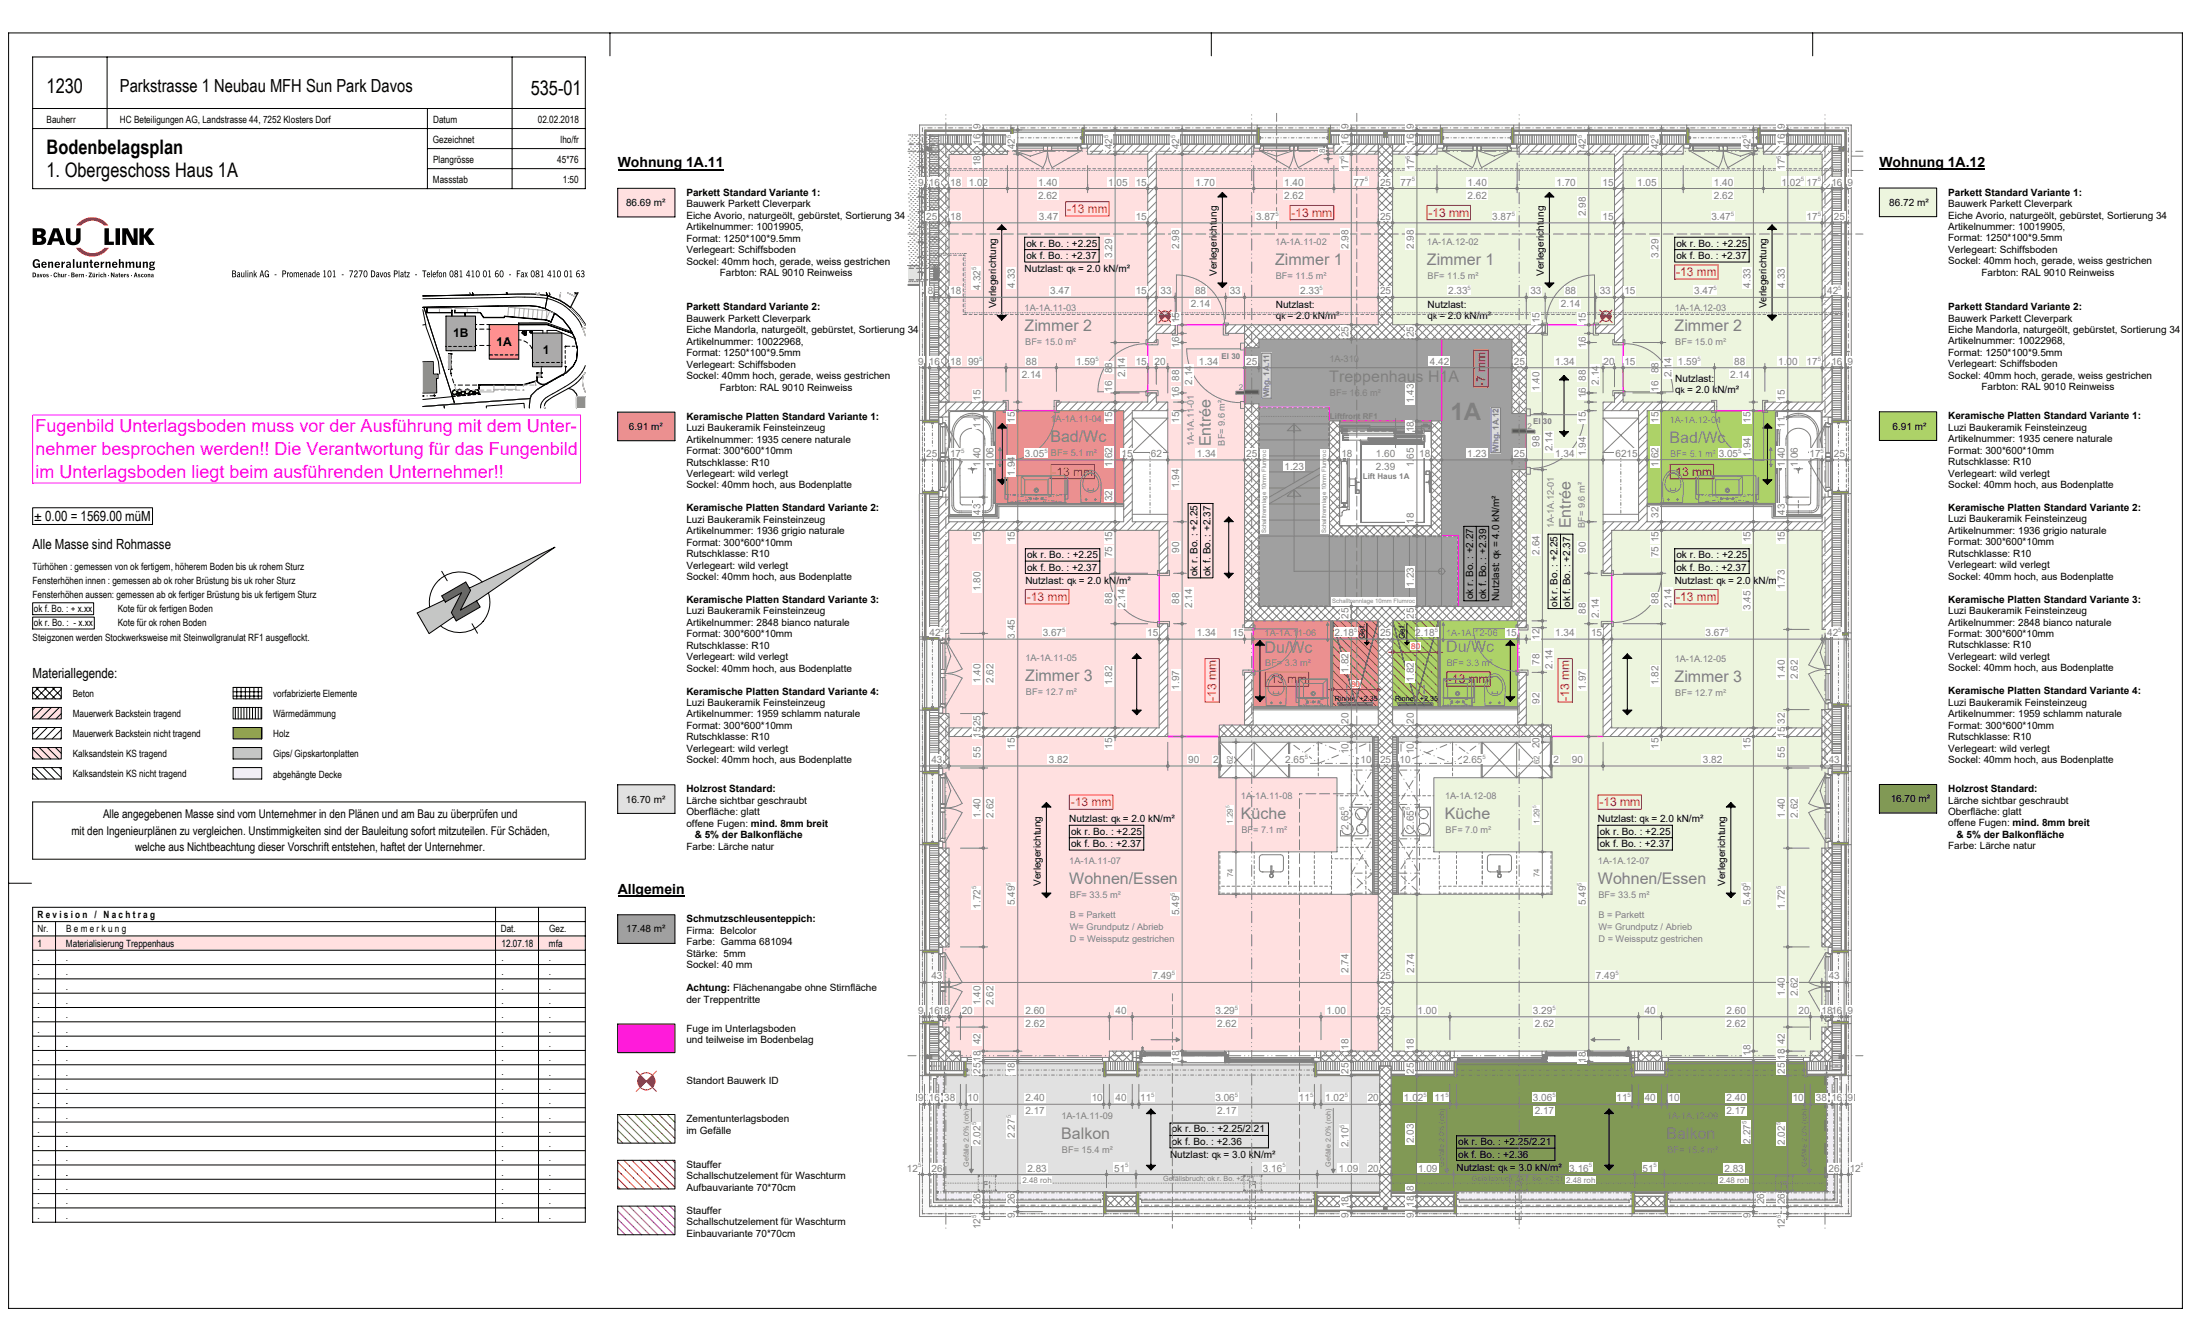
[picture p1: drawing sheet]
<svg xmlns="http://www.w3.org/2000/svg" width="770mm" height="460mm" viewBox="0 0 770 460" stroke-linecap="round" stroke-linejoin="round" font-family="sans-serif">
<defs><g id="words">
<g font-size="7">
<text x="16.3" y="32.3">1230</text>
<text x="185.3" y="33.3">535-01</text>
<text x="16.3" y="53.7">Bodenbelagsplan</text>
<text x="16.3" y="61.7">1. Obergeschoss Haus 1A</text>
</g>
<text font-size="6.3" x="41.9" y="32.3">Parkstrasse 1 Neubau MFH Sun Park Davos</text>
<g font-size="6.3" fill="#f0f">
<text x="12.4" y="150.8">Fugenbild Unterlagsboden muss vor der Ausführung mit dem Unter-</text>
<text x="12.4" y="158.9">nehmer besprochen werden!! Die Verantwortung für das Fungenbild</text>
<text x="12.4" y="167">im Unterlagsboden liegt beim ausführenden Unternehmer!!</text>
</g>
<g font-size="5.6" fill="#808080">
<text x="445.3" y="92.7">Zimmer 1</text>
<text x="498.3" y="92.7">Zimmer 1</text>
<text x="357.8" y="115.4">Zimmer 2</text>
<text x="584.8" y="115.4">Zimmer 2</text>
<text x="464.2" y="133.4">Treppenhaus H1A</text>
<text x="366.8" y="154.4">Bad/Wc</text>
<text x="422.8" y="155.9" transform="rotate(-90 422.8 155.9)">Entrée</text>
<text x="583" y="154.6">Bad/Wc</text>
<text x="548.5" y="184.6" transform="rotate(-90 548.5 184.6)">Entrée</text>
<text x="505" y="227.8">Du/Wc</text>
<text x="441.6" y="228.2">Du/Wc</text>
<text x="358" y="237.9">Zimmer 3</text>
<text x="584.8" y="238.2">Zimmer 3</text>
<text x="433.3" y="286.1">Küche</text>
<text x="504.6" y="286.1">Küche</text>
<text x="373.4" y="308.8">Wohnen/Essen</text>
<text x="558" y="308.8">Wohnen/Essen</text>
<text x="370.6" y="397.9">Balkon</text>
<text x="582" y="397.9">Balkon</text>
</g>
<g font-size="4.9">
<text x="215.7" y="58.5">Wohnung 1A.11</text>
<text x="656.3" y="58.4">Wohnung 1A.12</text>
<text x="12" y="181.9">± 0.00 = 1569.00 müM</text>
<text x="11.4" y="191.7">Alle Masse sind Rohmasse</text>
<text x="11.4" y="236.9">Materiallegende:</text>
<text x="215.7" y="312.2">Allgemein</text>
</g>
<g font-size="4.2" fill="#f00">
<text x="372.6" y="74.3">-13 mm</text>
<text x="451" y="75.6">-13 mm</text>
<text x="498.8" y="75.6">-13 mm</text>
<text x="585.3" y="96.4">-13 mm</text>
<text x="518.6" y="134.7" transform="rotate(-90 518.6 134.7)">-7 mm</text>
<text x="367.5" y="166.1">-13 mm</text>
<text x="583.7" y="166.1">-13 mm</text>
<text x="358.6" y="209.8">-13 mm</text>
<text x="585.3" y="209.8">-13 mm</text>
<text x="442.3" y="238.6">-13 mm</text>
<text x="505.7" y="238.6">-13 mm</text>
<text x="424.7" y="244.7" transform="rotate(-90 424.7 244.7)">-13 mm</text>
<text x="548" y="244.7" transform="rotate(-90 548 244.7)">-13 mm</text>
<text x="373.9" y="281.6">-13 mm</text>
<text x="558.5" y="281.6">-13 mm</text>
</g>
<g font-size="4.2">
<text x="158.3" y="117.8">1B</text>
<text x="173.4" y="120.8">1A</text>
<text x="189.5" y="123.7">1</text>
<text x="36" y="285.8">Alle angegebenen Masse sind vom Unternehmer in den Plänen und am Bau zu überprüfen und</text>
<text x="24.9" y="291.5">mit den Ingenieurplänen zu vergleichen. Unstimmigkeiten sind der Bauleitung sofort mitzuteilen. Für Schäden,</text>
<text x="47.2" y="297.2">welche aus Nichtbeachtung dieser Vorschrift entstehen, haftet der Unternehmer.</text>
</g>
<g font-size="3.5">
<text x="16.3" y="42.9">Bauherr</text>
<text x="41.9" y="42.9">HC Beteiligungen AG, Landstrasse 44, 7252 Klosters Dorf</text>
<text x="151.3" y="42.9">Datum</text>
<text x="187.8" y="42.9">02.02.2018</text>
<text x="151.2" y="49.9">Gezeichnet</text>
<text x="195.7" y="49.9">lho/fr</text>
<text x="151.3" y="56.9">Plangrösse</text>
<text x="194.6" y="56.9">45*76</text>
<text x="151.2" y="63.9">Massstab</text>
<text x="196.5" y="63.9">1:50</text>
<text x="218.6" y="71.9">86.69 m²</text>
<text x="239.7" y="68.4">Parkett Standard Variante 1:</text>
<text x="659.7" y="71.9">86.72 m²</text>
<text x="680.3" y="68.3">Parkett Standard Variante 1:</text>
<text x="239.7" y="72.4">Bauwerk Parkett Cleverpark</text>
<text x="239.7" y="76.4">Eiche Avorio, naturgeölt, gebürstet, Sortierung 34</text>
<text x="680.3" y="72.3">Bauwerk Parkett Cleverpark</text>
<text x="680.3" y="76.3">Eiche Avorio, naturgeölt, gebürstet, Sortierung 34</text>
<text x="239.7" y="80.4">Artikelnummer: 10019905,</text>
<text x="680.3" y="80.3">Artikelnummer: 10019905,</text>
<text x="239.7" y="84.4">Format: 1250*100*9.5mm</text>
<text x="239.7" y="88.4">Verlegeart: Schiffsboden</text>
<text x="358.4" y="86.1">ok r. Bo. : +2.25</text>
<text x="585.4" y="86.1">ok r. Bo. : +2.25</text>
<text x="680.3" y="84.3">Format: 1250*100*9.5mm</text>
<text x="680.3" y="88.3">Verlegeart: Schiffsboden</text>
<text x="239.7" y="92.4">Sockel: 40mm hoch, gerade, weiss gestrichen</text>
<text x="357.8" y="95.2">Nutzlast: q = 2.0 kN/m²</text>
<text x="358.4" y="90.6">ok f. Bo. : +2.37</text>
<text x="585.4" y="90.6">ok f. Bo. : +2.37</text>
<text x="680.3" y="92.3">Sockel: 40mm hoch, gerade, weiss gestrichen</text>
<text x="251.4" y="96.4">Farbton: RAL 9010 Reinweiss</text>
<text x="424.9" y="96.4" transform="rotate(-90 424.9 96.4)">Verlegerichtung</text>
<text x="539.1" y="96.4" transform="rotate(-90 539.1 96.4)">Verlegerichtung</text>
<text x="692" y="96.3">Farbton: RAL 9010 Reinweiss</text>
<text x="347.9" y="107.7" transform="rotate(-90 347.9 107.7)">Verlegerichtung</text>
<text x="445.5" y="107.7">Nutzlast:</text>
<text x="498.5" y="107.7">Nutzlast:</text>
<text x="616.9" y="107.7" transform="rotate(-90 616.9 107.7)">Verlegerichtung</text>
<text x="239.7" y="108.4">Parkett Standard Variante 2:</text>
<text x="239.7" y="112.4">Bauwerk Parkett Cleverpark</text>
<text x="445.5" y="111.4">q = 2.0 kN/m²</text>
<text x="498.5" y="111.4">q = 2.0 kN/m²</text>
<text x="680.3" y="108.3">Parkett Standard Variante 2:</text>
<text x="680.3" y="112.3">Bauwerk Parkett Cleverpark</text>
<text x="239.7" y="116.4">Eiche Mandorla, naturgeölt, gebürstet, Sortierung 34</text>
<text x="680.3" y="116.3">Eiche Mandorla, naturgeölt, gebürstet, Sortierung 34</text>
<text x="239.7" y="120.4">Artikelnummer: 10022968,</text>
<text x="239.7" y="124.4">Format: 1250*100*9.5mm</text>
<text x="680.3" y="120.3">Artikelnummer: 10022968,</text>
<text x="680.3" y="124.3">Format: 1250*100*9.5mm</text>
<text x="239.7" y="128.4">Verlegeart: Schiffsboden</text>
<text x="680.3" y="128.3">Verlegeart: Schiffsboden</text>
<text x="239.7" y="132.4">Sockel: 40mm hoch, gerade, weiss gestrichen</text>
<text x="251.4" y="136.4">Farbton: RAL 9010 Reinweiss</text>
<text x="585" y="133.5">Nutzlast:</text>
<text x="585" y="137.2">q = 2.0 kN/m²</text>
<text x="680.3" y="132.3">Sockel: 40mm hoch, gerade, weiss gestrichen</text>
<text x="692" y="136.3">Farbton: RAL 9010 Reinweiss</text>
<text x="239.7" y="146.6">Keramische Platten Standard Variante 1:</text>
<text x="680.3" y="146.5">Keramische Platten Standard Variante 1:</text>
<text x="219.6" y="150.1">6.91 m²</text>
<text x="239.7" y="150.6">Luzi Baukeramik Feinsteinzeug</text>
<text x="239.7" y="154.6">Artikelnummer: 1935 cenere naturale</text>
<text x="660.9" y="150.1">6.91 m²</text>
<text x="680.3" y="150.5">Luzi Baukeramik Feinsteinzeug</text>
<text x="680.3" y="154.5">Artikelnummer: 1935 cenere naturale</text>
<text x="239.7" y="158.6">Format: 300*600*10mm</text>
<text x="680.3" y="158.5">Format: 300*600*10mm</text>
<text x="239.7" y="162.6">Rutschklasse: R10</text>
<text x="239.7" y="166.6">Verlegeart: wild verlegt</text>
<text x="680.3" y="162.5">Rutschklasse: R10</text>
<text x="680.3" y="166.5">Verlegeart: wild verlegt</text>
<text x="239.7" y="170.6">Sockel: 40mm hoch, aus Bodenplatte</text>
<text x="680.3" y="170.5">Sockel: 40mm hoch, aus Bodenplatte</text>
<text x="239.7" y="178.6">Keramische Platten Standard Variante 2:</text>
<text x="680.3" y="178.5">Keramische Platten Standard Variante 2:</text>
<text x="239.7" y="182.6">Luzi Baukeramik Feinsteinzeug</text>
<text x="680.3" y="182.5">Luzi Baukeramik Feinsteinzeug</text>
<text x="239.7" y="186.6">Artikelnummer: 1936 grigio naturale</text>
<text x="239.7" y="190.6">Format: 300*600*10mm</text>
<text x="680.3" y="186.5">Artikelnummer: 1936 grigio naturale</text>
<text x="680.3" y="190.5">Format: 300*600*10mm</text>
<text x="239.7" y="194.6">Rutschklasse: R10</text>
<text x="358.7" y="194.9">ok r. Bo. : +2.25</text>
<text x="585.4" y="194.9">ok r. Bo. : +2.25</text>
<text x="680.3" y="194.5">Rutschklasse: R10</text>
<text x="11.4" y="199">Türhöhen : gemessen von ok fertigem, höherem Boden bis uk rohem Sturz</text>
<text x="11.4" y="204">Fensterhöhen innen : gemessen ab ok roher Brüstung bis uk roher Sturz</text>
<text x="239.7" y="198.6">Verlegeart: wild verlegt</text>
<text x="239.7" y="202.6">Sockel: 40mm hoch, aus Bodenplatte</text>
<text x="358.1" y="204">Nutzlast: q = 2.0 kN/m²</text>
<text x="358.7" y="199.4">ok f. Bo. : +2.37</text>
<text x="418.2" y="201.2" transform="rotate(-90 418.2 201.2)">ok r. Bo. : +2.25</text>
<text x="422.7" y="201.2" transform="rotate(-90 422.7 201.2)">ok f. Bo. : +2.37</text>
<text x="584.8" y="204">Nutzlast: q = 2.0 kN/m²</text>
<text x="585.4" y="199.4">ok f. Bo. : +2.37</text>
<text x="680.3" y="198.5">Verlegeart: wild verlegt</text>
<text x="680.3" y="202.5">Sockel: 40mm hoch, aus Bodenplatte</text>
<text x="11.4" y="209">Fensterhöhen aussen: gemessen ab ok fertiger Brüstung bis uk fertigem Sturz</text>
<text x="514.4" y="209.2" transform="rotate(-90 514.4 209.2)">ok r. Bo. : +2.27</text>
<text x="519" y="209.2" transform="rotate(-90 519 209.2)">ok f. Bo. : +2.39</text>
<text x="523.5" y="209.8" transform="rotate(-90 523.5 209.8)">Nutzlast: q = 4.0 kN/m²</text>
<text x="11.8" y="213.8">ok f. Bo. : + x.xx</text>
<text x="41.1" y="213.8">Kote für ok fertigen Boden</text>
<text x="239.7" y="210.6">Keramische Platten Standard Variante 3:</text>
<text x="239.7" y="214.6">Luzi Baukeramik Feinsteinzeug</text>
<text x="543.8" y="212" transform="rotate(-90 543.8 212)">ok r. Bo. : +2.25</text>
<text x="548.3" y="212" transform="rotate(-90 548.3 212)">ok f. Bo. : +2.37</text>
<text x="680.3" y="210.5">Keramische Platten Standard Variante 3:</text>
<text x="680.3" y="214.5">Luzi Baukeramik Feinsteinzeug</text>
<text x="11.8" y="218.8">ok r. Bo. : - x.xx</text>
<text x="41.1" y="218.8">Kote für ok rohen Boden</text>
<text x="239.7" y="218.6">Artikelnummer: 2848 bianco naturale</text>
<text x="680.3" y="218.5">Artikelnummer: 2848 bianco naturale</text>
<text x="11.4" y="224">Steigzonen werden Stockwerksweise mit Steinwollgranulat RF1 ausgeflockt.</text>
<text x="239.7" y="222.6">Format: 300*600*10mm</text>
<text x="239.7" y="226.6">Rutschklasse: R10</text>
<text x="680.3" y="222.5">Format: 300*600*10mm</text>
<text x="680.3" y="226.5">Rutschklasse: R10</text>
<text x="239.7" y="230.6">Verlegeart: wild verlegt</text>
<text x="680.3" y="230.5">Verlegeart: wild verlegt</text>
<text x="239.7" y="234.6">Sockel: 40mm hoch, aus Bodenplatte</text>
<text x="680.3" y="234.5">Sockel: 40mm hoch, aus Bodenplatte</text>
<text x="25.4" y="243.3">Beton</text>
<text x="95.4" y="243.4">vorfabrizierte Elemente</text>
<text x="239.7" y="242.6">Keramische Platten Standard Variante 4:</text>
<text x="680.3" y="242.5">Keramische Platten Standard Variante 4:</text>
<text x="25.4" y="250.3">Mauerwerk Backstein tragend</text>
<text x="95.4" y="250.4">Wärmedämmung</text>
<text x="239.7" y="246.6">Luzi Baukeramik Feinsteinzeug</text>
<text x="239.7" y="250.6">Artikelnummer: 1959 schlamm naturale</text>
<text x="680.3" y="246.5">Luzi Baukeramik Feinsteinzeug</text>
<text x="680.3" y="250.5">Artikelnummer: 1959 schlamm naturale</text>
<text x="25.4" y="257.3">Mauerwerk Backstein nicht tragend</text>
<text x="95.4" y="257.4">Holz</text>
<text x="239.7" y="254.6">Format: 300*600*10mm</text>
<text x="680.3" y="254.5">Format: 300*600*10mm</text>
<text x="239.7" y="258.6">Rutschklasse: R10</text>
<text x="239.7" y="262.6">Verlegeart: wild verlegt</text>
<text x="680.3" y="258.5">Rutschklasse: R10</text>
<text x="680.3" y="262.5">Verlegeart: wild verlegt</text>
<text x="25.4" y="264.3">Kalksandstein KS tragend</text>
<text x="95.4" y="264.4">Gips/ Gipskartonplatten</text>
<text x="239.7" y="266.6">Sockel: 40mm hoch, aus Bodenplatte</text>
<text x="680.3" y="266.5">Sockel: 40mm hoch, aus Bodenplatte</text>
<text x="25.4" y="271.4">Kalksandstein KS nicht tragend</text>
<text x="95.4" y="271.9">abgehängte Decke</text>
<text x="218.6" y="280.3">16.70 m²</text>
<text x="239.7" y="276.8">Holzrost Standard:</text>
<text x="239.7" y="280.8">Lärche sichtbar geschraubt</text>
<text x="660.2" y="280.2">16.70 m²</text>
<text x="680.3" y="276.7">Holzrost Standard:</text>
<text x="680.3" y="280.7">Lärche sichtbar geschraubt</text>
<text x="239.7" y="284.8">Oberfläche: glatt</text>
<text x="373.4" y="286.9">Nutzlast: q = 2.0 kN/m²</text>
<text x="558" y="286.9">Nutzlast: q = 2.0 kN/m²</text>
<text x="680.3" y="284.7">Oberfläche: glatt</text>
<text x="239.7" y="288.8">offene Fugen: mind. 8mm breit</text>
<text x="242.6" y="292.8">&amp; 5% der Balkonfläche</text>
<text x="374" y="291.5">ok r. Bo. : +2.25</text>
<text x="558.6" y="291.5">ok r. Bo. : +2.25</text>
<text x="680.3" y="288.7">offene Fugen: mind. 8mm breit</text>
<text x="683.2" y="292.7">&amp; 5% der Balkonfläche</text>
<text x="239.7" y="296.8">Farbe: Lärche natur</text>
<text x="374" y="296">ok f. Bo. : +2.37</text>
<text x="558.6" y="296">ok f. Bo. : +2.37</text>
<text x="680.3" y="296.7">Farbe: Lärche natur</text>
<text x="363.5" y="309.5" transform="rotate(-90 363.5 309.5)">Verlegerichtung</text>
<text x="602.5" y="309.5" transform="rotate(-90 602.5 309.5)">Verlegerichtung</text>
<text x="13.1" y="320.6">R e v i s i o n / N a c h t r a g</text>
<text x="239.7" y="322.2">Schmutzschleusenteppich:</text>
<text x="13.1" y="325.6">Nr.</text>
<text x="23.1" y="325.6">B e m e r k u n g</text>
<text x="174.9" y="325.6">Dat.</text>
<text x="191.7" y="325.6">Gez.</text>
<text x="218.6" y="325.7">17.48 m²</text>
<text x="239.7" y="326.2">Firma: Belcolor</text>
<text x="13.1" y="330.6">1</text>
<text x="13.1" y="335.7">.</text>
<text x="23" y="335.7">.</text>
<text x="23" y="330.7">Materialisierung Treppenhaus</text>
<text x="175.1" y="335.6">.</text>
<text x="175.1" y="330.6">12.07.18</text>
<text x="191.7" y="335.7">.</text>
<text x="191.7" y="330.7">mfa</text>
<text x="239.7" y="330.2">Farbe: Gamma 681094</text>
<text x="239.7" y="334.2">Stärke: 5mm</text>
<text x="13.1" y="340.7">.</text>
<text x="23" y="340.7">.</text>
<text x="175.1" y="340.6">.</text>
<text x="191.7" y="340.7">.</text>
<text x="239.7" y="338.2">Sockel: 40 mm</text>
<text x="13.1" y="345.7">.</text>
<text x="23" y="345.7">.</text>
<text x="175.1" y="345.6">.</text>
<text x="191.7" y="345.7">.</text>
<text x="239.7" y="346.2">Achtung: Flächenangabe ohne Stirnfläche</text>
<text x="13.1" y="350.7">.</text>
<text x="23" y="350.7">.</text>
<text x="175.1" y="350.6">.</text>
<text x="191.7" y="350.7">.</text>
<text x="239.7" y="350.2">der Treppentritte</text>
<text x="13.1" y="355.7">.</text>
<text x="23" y="355.7">.</text>
<text x="175.1" y="355.6">.</text>
<text x="191.7" y="355.7">.</text>
<text x="13.1" y="365.7">.</text>
<text x="13.1" y="360.7">.</text>
<text x="23" y="365.7">.</text>
<text x="23" y="360.7">.</text>
<text x="175.1" y="360.6">.</text>
<text x="175.1" y="365.6">.</text>
<text x="191.7" y="360.7">.</text>
<text x="191.7" y="365.7">.</text>
<text x="239.7" y="360.3">Fuge im Unterlagsboden</text>
<text x="239.7" y="364.3">und teilweise im Bodenbelag</text>
<text x="13.1" y="370.7">.</text>
<text x="23" y="370.7">.</text>
<text x="175.1" y="370.6">.</text>
<text x="191.7" y="370.7">.</text>
<text x="13.1" y="375.7">.</text>
<text x="23" y="375.7">.</text>
<text x="175.1" y="375.6">.</text>
<text x="191.7" y="375.7">.</text>
<text x="13.1" y="380.7">.</text>
<text x="23" y="380.7">.</text>
<text x="175.1" y="380.6">.</text>
<text x="191.7" y="380.7">.</text>
<text x="239.7" y="378.5">Standort Bauwerk ID</text>
<text x="13.1" y="385.7">.</text>
<text x="23" y="385.7">.</text>
<text x="175.1" y="385.6">.</text>
<text x="191.7" y="385.7">.</text>
<text x="13.1" y="390.7">.</text>
<text x="13.1" y="395.7">.</text>
<text x="23" y="390.7">.</text>
<text x="23" y="395.7">.</text>
<text x="175.1" y="390.6">.</text>
<text x="175.1" y="395.6">.</text>
<text x="191.7" y="390.7">.</text>
<text x="191.7" y="395.7">.</text>
<text x="239.7" y="391.9">Zementunterlagsboden</text>
<text x="239.7" y="395.9">im Gefälle</text>
<text x="409.2" y="395.5">ok r. Bo. : +2.25/2.21</text>
<text x="13.1" y="400.7">.</text>
<text x="23" y="400.7">.</text>
<text x="175.1" y="400.6">.</text>
<text x="191.7" y="400.7">.</text>
<text x="409.2" y="400">ok f. Bo. : +2.36</text>
<text x="509.2" y="400">ok r. Bo. : +2.25/2.21</text>
<text x="13.1" y="405.7">.</text>
<text x="23" y="405.7">.</text>
<text x="175.1" y="405.6">.</text>
<text x="191.7" y="405.7">.</text>
<text x="239.7" y="407.9">Stauffer</text>
<text x="408.6" y="404.6">Nutzlast: q = 3.0 kN/m²</text>
<text x="509.2" y="404.5">ok f. Bo. : +2.36</text>
<text x="13.1" y="410.7">.</text>
<text x="23" y="410.7">.</text>
<text x="175.1" y="410.6">.</text>
<text x="191.7" y="410.7">.</text>
<text x="239.7" y="411.9">Schallschutzelement für Waschturm</text>
<text x="508.6" y="409">Nutzlast: q = 3.0 kN/m²</text>
<text x="13.1" y="415.7">.</text>
<text x="23" y="415.7">.</text>
<text x="175.1" y="415.6">.</text>
<text x="191.7" y="415.7">.</text>
<text x="239.7" y="415.9">Aufbauvariante 70*70cm</text>
<text x="13.1" y="420.7">.</text>
<text x="13.1" y="425.7">.</text>
<text x="23" y="420.7">.</text>
<text x="23" y="425.7">.</text>
<text x="175.1" y="420.6">.</text>
<text x="175.1" y="425.6">.</text>
<text x="191.7" y="420.7">.</text>
<text x="191.7" y="425.7">.</text>
<text x="239.7" y="423.9">Stauffer</text>
<text x="239.7" y="427.9">Schallschutzelement für Waschturm</text>
<text x="239.7" y="431.9">Einbauvariante 70*70cm</text>
</g>
<g font-size="3.5" fill="#808080">
<text x="342.4" y="44.9" transform="rotate(-90 342.4 44.9)">9</text>
<text x="470.9" y="44.9" transform="rotate(-90 470.9 44.9)">9</text>
<text x="493.8" y="44.9" transform="rotate(-90 493.8 44.9)">9</text>
<text x="623.3" y="44.9" transform="rotate(-90 623.3 44.9)">9</text>
<text x="342.4" y="50.6" transform="rotate(-90 342.4 50.6)">16</text>
<text x="354.4" y="52.1" transform="rotate(-90 354.4 52.1)">42</text>
<text x="388.4" y="52.1" transform="rotate(-90 388.4 52.1)">42</text>
<text x="411.8" y="52.1" transform="rotate(-90 411.8 52.1)">42</text>
<text x="470.9" y="50.6" transform="rotate(-90 470.9 50.6)">16</text>
<text x="493.8" y="50.6" transform="rotate(-90 493.8 50.6)">16</text>
<text x="553.8" y="52.1" transform="rotate(-90 553.8 52.1)">42</text>
<text x="579.2" y="52.1" transform="rotate(-90 579.2 52.1)">42</text>
<text x="611.3" y="52.1" transform="rotate(-90 611.3 52.1)">42</text>
<text x="623.3" y="50.6" transform="rotate(-90 623.3 50.6)">16</text>
<text x="342.4" y="58.1" transform="rotate(-90 342.4 58.1)">18</text>
<text x="470.9" y="59.3" transform="rotate(-90 470.9 59.3)">17</text>
<text x="493.8" y="59.3" transform="rotate(-90 493.8 59.3)">17</text>
<text x="623.3" y="59.3" transform="rotate(-90 623.3 59.3)">17</text>
<text x="320.6" y="64.8">9</text>
<text x="324.3" y="64.8">16</text>
<text x="331.9" y="64.8">18</text>
<text x="338.3" y="64.8">1.02</text>
<text x="362.5" y="64.8">1.40</text>
<text x="387" y="64.8">1.05</text>
<text x="396.6" y="64.8">15</text>
<text x="417.5" y="64.8">1.70</text>
<text x="448.5" y="64.8">1.40</text>
<text x="472.7" y="64.8">77</text>
<text x="481.9" y="64.8">25</text>
<text x="489.1" y="64.8">77</text>
<text x="512.5" y="64.8">1.40</text>
<text x="543.5" y="64.8">1.70</text>
<text x="559.6" y="64.8">15</text>
<text x="571.7" y="64.8">1.05</text>
<text x="598.5" y="64.8">1.40</text>
<text x="622.1" y="64.8">1.02</text>
<text x="630.9" y="64.8">17</text>
<text x="639.5" y="64.8">16</text>
<text x="645.2" y="64.8">9</text>
<text x="362.5" y="69.4">2.62</text>
<text x="448.5" y="69.4">2.62</text>
<text x="512.5" y="69.4">2.62</text>
<text x="598.5" y="69.4">2.62</text>
<text x="323.4" y="76.8">25</text>
<text x="331.9" y="76.8">18</text>
<text x="362.8" y="76.8">3.47</text>
<text x="396.6" y="76.8">15</text>
<text x="438.6" y="76.8">3.87</text>
<text x="481.9" y="76.8">25</text>
<text x="521.1" y="76.8">3.87</text>
<text x="553.8" y="75.5" transform="rotate(-90 553.8 75.5)">2.98</text>
<text x="559.6" y="76.8">15</text>
<text x="597.6" y="76.8">3.47</text>
<text x="630.9" y="76.8">17</text>
<text x="640.4" y="76.8">25</text>
<text x="411.8" y="87" transform="rotate(-90 411.8 87)">2.98</text>
<text x="470.9" y="87" transform="rotate(-90 470.9 87)">2.98</text>
<text x="493.8" y="87" transform="rotate(-90 493.8 87)">2.98</text>
<text x="388.4" y="90.1" transform="rotate(-90 388.4 90.1)">3.29</text>
<text x="579.2" y="90.1" transform="rotate(-90 579.2 90.1)">3.29</text>
<text x="342.4" y="101.1" transform="rotate(-90 342.4 101.1)">4.32</text>
<text x="354.4" y="100.5" transform="rotate(-90 354.4 100.5)">4.33</text>
<text x="611.3" y="100.5" transform="rotate(-90 611.3 100.5)">4.33</text>
<text x="623.3" y="100.5" transform="rotate(-90 623.3 100.5)">4.33</text>
<text x="324" y="102.8">8</text>
<text x="331.9" y="102.8">18</text>
<text x="366.7" y="102.8">3.47</text>
<text x="396.6" y="102.8">15</text>
<text x="405.2" y="102.8">33</text>
<text x="415.9" y="107.4">2.14</text>
<text x="417.3" y="102.8">88</text>
<text x="429.4" y="102.8">33</text>
<text x="454" y="102.8">2.33</text>
<text x="481.9" y="102.8">25</text>
<text x="505.7" y="102.8">2.33</text>
<text x="534.4" y="102.8">33</text>
<text x="545.1" y="107.4">2.14</text>
<text x="546.5" y="102.8">88</text>
<text x="558.6" y="102.8">33</text>
<text x="567.3" y="102.8">15</text>
<text x="591.6" y="102.8">3.47</text>
<text x="638" y="102.9">42</text>
<text x="411.8" y="113" transform="rotate(-90 411.8 113)">15</text>
<text x="537.6" y="113" transform="rotate(-90 537.6 113)">15</text>
<text x="553.8" y="113" transform="rotate(-90 553.8 113)">15</text>
<text x="470.9" y="117.8" transform="rotate(-90 470.9 117.8)">25</text>
<text x="493.8" y="117.8" transform="rotate(-90 493.8 117.8)">25</text>
<text x="411.8" y="121.5" transform="rotate(-90 411.8 121.5)">16</text>
<text x="553.8" y="121.4" transform="rotate(-90 553.8 121.4)">16</text>
<text x="320.6" y="127.4">9</text>
<text x="324.3" y="127.4">16</text>
<text x="331.9" y="127.4">18</text>
<text x="338.1" y="127.4">99</text>
<text x="356.8" y="132">2.14</text>
<text x="358.2" y="127.4">88</text>
<text x="375.8" y="127.4">1.59</text>
<text x="388.4" y="130.3" transform="rotate(-90 388.4 130.3)">88</text>
<text x="392.9" y="131.8" transform="rotate(-90 392.9 131.8)">2.14</text>
<text x="396.6" y="127.4">15</text>
<text x="403.1" y="127.4">20</text>
<text x="418.7" y="127.4">1.34</text>
<text x="435.2" y="127.4">25</text>
<text x="499.4" y="127.4">4.42</text>
<text x="528.6" y="127.4">25</text>
<text x="543.1" y="127.4">1.34</text>
<text x="560" y="127.4">20</text>
<text x="567.3" y="127.4">15</text>
<text x="579.2" y="130.3" transform="rotate(-90 579.2 130.3)">88</text>
<text x="583.7" y="131.8" transform="rotate(-90 583.7 131.8)">2.14</text>
<text x="585.9" y="127.4">1.59</text>
<text x="604.2" y="132">2.14</text>
<text x="605.6" y="127.4">88</text>
<text x="621" y="127.4">1.00</text>
<text x="630.9" y="127.4">17</text>
<text x="639.5" y="127.4">16</text>
<text x="645.2" y="127.4">9</text>
<text x="388.4" y="136.8" transform="rotate(-90 388.4 136.8)">16</text>
<text x="411.8" y="132.9" transform="rotate(-90 411.8 132.9)">88</text>
<text x="416.3" y="134.4" transform="rotate(-90 416.3 134.4)">2.14</text>
<text x="537.6" y="136.6" transform="rotate(-90 537.6 136.6)">1.40</text>
<text x="553.8" y="132.9" transform="rotate(-90 553.8 132.9)">88</text>
<text x="558.3" y="134.4" transform="rotate(-90 558.3 134.4)">2.14</text>
<text x="579.2" y="136.8" transform="rotate(-90 579.2 136.8)">16</text>
<text x="342.4" y="140" transform="rotate(-90 342.4 140)">15</text>
<text x="411.8" y="139" transform="rotate(-90 411.8 139)">16</text>
<text x="493.8" y="140.9" transform="rotate(-90 493.8 140.9)">1.43</text>
<text x="553.8" y="139.1" transform="rotate(-90 553.8 139.1)">16</text>
<text x="623.3" y="140" transform="rotate(-90 623.3 140)">15</text>
<text x="342.4" y="149.3" transform="rotate(-90 342.4 149.3)">11</text>
<text x="354.4" y="147.6" transform="rotate(-90 354.4 147.6)">15</text>
<text x="388.4" y="147.6" transform="rotate(-90 388.4 147.6)">15</text>
<text x="411.8" y="147.6" transform="rotate(-90 411.8 147.6)">15</text>
<text x="553.8" y="147.6" transform="rotate(-90 553.8 147.6)">15</text>
<text x="579.2" y="147.6" transform="rotate(-90 579.2 147.6)">15</text>
<text x="611.3" y="147.6" transform="rotate(-90 611.3 147.6)">15</text>
<text x="623.3" y="149.3" transform="rotate(-90 623.3 149.3)">11</text>
<text x="493.8" y="151" transform="rotate(-90 493.8 151)">18</text>
<text x="323.4" y="159.6">25</text>
<text x="331.7" y="159.6">17</text>
<text x="357.9" y="159.6">3.05</text>
<text x="391.6" y="159.6">15</text>
<text x="401.9" y="159.6">62</text>
<text x="417.9" y="159.6">1.34</text>
<text x="435.2" y="159.6">25</text>
<text x="468.4" y="159.6">18</text>
<text x="480.5" y="159.6">1.60</text>
<text x="495.6" y="159.6">18</text>
<text x="512.4" y="159.6">1.23</text>
<text x="528.6" y="159.6">25</text>
<text x="537.6" y="156.1" transform="rotate(-90 537.6 156.1)">98</text>
<text x="542.1" y="157.6" transform="rotate(-90 542.1 157.6)">2.14</text>
<text x="543.1" y="159.6">1.34</text>
<text x="553.8" y="159.4" transform="rotate(-90 553.8 159.4)">1.94</text>
<text x="564.1" y="159.6">62</text>
<text x="568" y="159.6">15</text>
<text x="600.2" y="159.6">3.05</text>
<text x="611.3" y="159.5" transform="rotate(-90 611.3 159.5)">1.94</text>
<text x="631.9" y="159.6">17</text>
<text x="640.4" y="159.6">25</text>
<text x="342.4" y="163" transform="rotate(-90 342.4 163)">1.40</text>
<text x="346.9" y="163" transform="rotate(-90 346.9 163)">1.06</text>
<text x="354.4" y="166.2" transform="rotate(-90 354.4 166.2)">1.94</text>
<text x="388.4" y="162.9" transform="rotate(-90 388.4 162.9)">1.62</text>
<text x="448.6" y="164.1">1.23</text>
<text x="480.5" y="164.2">2.39</text>
<text x="493.8" y="163.2" transform="rotate(-90 493.8 163.2)">1.65</text>
<text x="579.2" y="162.9" transform="rotate(-90 579.2 162.9)">1.62</text>
<text x="623.3" y="163" transform="rotate(-90 623.3 163)">1.40</text>
<text x="627.8" y="163" transform="rotate(-90 627.8 163)">1.06</text>
<text x="411.8" y="170.5" transform="rotate(-90 411.8 170.5)">1.94</text>
<text x="342.4" y="179.8" transform="rotate(-90 342.4 179.8)">43</text>
<text x="388.4" y="175.1" transform="rotate(-90 388.4 175.1)">32</text>
<text x="623.3" y="179.8" transform="rotate(-90 623.3 179.8)">43</text>
<text x="493.8" y="183" transform="rotate(-90 493.8 183)">18</text>
<text x="579.2" y="180.9" transform="rotate(-90 579.2 180.9)">32</text>
<text x="342.4" y="189.4" transform="rotate(-90 342.4 189.4)">15</text>
<text x="354.4" y="189.4" transform="rotate(-90 354.4 189.4)">15</text>
<text x="388.4" y="189.4" transform="rotate(-90 388.4 189.4)">15</text>
<text x="579.2" y="189.4" transform="rotate(-90 579.2 189.4)">15</text>
<text x="611.3" y="189.4" transform="rotate(-90 611.3 189.4)">15</text>
<text x="623.3" y="189.4" transform="rotate(-90 623.3 189.4)">15</text>
<text x="388.4" y="194.6" transform="rotate(-90 388.4 194.6)">75</text>
<text x="411.8" y="193.1" transform="rotate(-90 411.8 193.1)">90</text>
<text x="537.6" y="193.8" transform="rotate(-90 537.6 193.8)">2.64</text>
<text x="553.8" y="193.1" transform="rotate(-90 553.8 193.1)">90</text>
<text x="579.2" y="194.6" transform="rotate(-90 579.2 194.6)">75</text>
<text x="342.4" y="206.6" transform="rotate(-90 342.4 206.6)">1.80</text>
<text x="493.8" y="204.9" transform="rotate(-90 493.8 204.9)">1.23</text>
<text x="623.3" y="205.9" transform="rotate(-90 623.3 205.9)">1.73</text>
<text x="388.4" y="210.9" transform="rotate(-90 388.4 210.9)">88</text>
<text x="392.9" y="212.4" transform="rotate(-90 392.9 212.4)">2.14</text>
<text x="411.8" y="210.9" transform="rotate(-90 411.8 210.9)">88</text>
<text x="416.3" y="212.4" transform="rotate(-90 416.3 212.4)">2.14</text>
<text x="553.8" y="214.3" transform="rotate(-90 553.8 214.3)">88</text>
<text x="558.3" y="215.8" transform="rotate(-90 558.3 215.8)">2.14</text>
<text x="579.2" y="210.9" transform="rotate(-90 579.2 210.9)">88</text>
<text x="583.7" y="212.4" transform="rotate(-90 583.7 212.4)">2.14</text>
<text x="611.3" y="213.1" transform="rotate(-90 611.3 213.1)">3.45</text>
<text x="470.9" y="216.2" transform="rotate(-90 470.9 216.2)">25</text>
<text x="493.8" y="216.2" transform="rotate(-90 493.8 216.2)">25</text>
<text x="324.6" y="222.2">42</text>
<text x="354.4" y="223.1" transform="rotate(-90 354.4 223.1)">3.45</text>
<text x="364.1" y="222.2">3.67</text>
<text x="400.6" y="222.2">15</text>
<text x="417.9" y="222.2">1.34</text>
<text x="430.4" y="222.2">15</text>
<text x="466" y="222.2">2.18</text>
<text x="481.9" y="222.2">25</text>
<text x="494.2" y="222.2">2.18</text>
<text x="525.8" y="222.2">15</text>
<text x="537.6" y="223.4" transform="rotate(-90 537.6 223.4)">12</text>
<text x="543.1" y="222.2">1.34</text>
<text x="555.6" y="222.2">15</text>
<text x="595.6" y="222.2">3.67</text>
<text x="638" y="222.2">42</text>
<text x="537.6" y="232.1" transform="rotate(-90 537.6 232.1)">78</text>
<text x="542.1" y="233.6" transform="rotate(-90 542.1 233.6)">2.14</text>
<text x="342.4" y="238.6" transform="rotate(-90 342.4 238.6)">1.40</text>
<text x="346.9" y="238.5" transform="rotate(-90 346.9 238.5)">2.62</text>
<text x="388.4" y="239.3" transform="rotate(-90 388.4 239.3)">1.82</text>
<text x="470.9" y="234.9" transform="rotate(-90 470.9 234.9)">1.82</text>
<text x="493.8" y="238.1" transform="rotate(-90 493.8 238.1)">1.82</text>
<text x="579.2" y="239.3" transform="rotate(-90 579.2 239.3)">1.82</text>
<text x="623.3" y="237.2" transform="rotate(-90 623.3 237.2)">1.40</text>
<text x="627.8" y="237.1" transform="rotate(-90 627.8 237.1)">2.62</text>
<text x="411.8" y="240.9" transform="rotate(-90 411.8 240.9)">1.97</text>
<text x="537.6" y="245.9" transform="rotate(-90 537.6 245.9)">92</text>
<text x="553.8" y="240.9" transform="rotate(-90 553.8 240.9)">1.97</text>
<text x="342.4" y="257.6" transform="rotate(-90 342.4 257.6)">15</text>
<text x="342.4" y="253.6" transform="rotate(-90 342.4 253.6)">25</text>
<text x="470.9" y="252.8" transform="rotate(-90 470.9 252.8)">20</text>
<text x="493.8" y="252.8" transform="rotate(-90 493.8 252.8)">20</text>
<text x="623.3" y="252.9" transform="rotate(-90 623.3 252.9)">32</text>
<text x="623.3" y="257.6" transform="rotate(-90 623.3 257.6)">15</text>
<text x="354.4" y="261.4" transform="rotate(-90 354.4 261.4)">15</text>
<text x="388.4" y="261.4" transform="rotate(-90 388.4 261.4)">15</text>
<text x="470.9" y="263.4" transform="rotate(-90 470.9 263.4)">10</text>
<text x="493.8" y="263.4" transform="rotate(-90 493.8 263.4)">10</text>
<text x="537.6" y="261.4" transform="rotate(-90 537.6 261.4)">20</text>
<text x="579.2" y="261.4" transform="rotate(-90 579.2 261.4)">15</text>
<text x="611.3" y="261.4" transform="rotate(-90 611.3 261.4)">15</text>
<text x="325.3" y="266.5">43</text>
<text x="342.4" y="264.6" transform="rotate(-90 342.4 264.6)">55</text>
<text x="366.3" y="266.5">3.82</text>
<text x="414.9" y="266.5">90</text>
<text x="423.6" y="266.5">2</text>
<text x="448.8" y="266.5">2.65</text>
<text x="475.1" y="266.5">10</text>
<text x="481.9" y="266.5">25</text>
<text x="488.8" y="266.5">10</text>
<text x="510.9" y="266.5">2.65</text>
<text x="542.5" y="266.5">2</text>
<text x="548.9" y="266.5">90</text>
<text x="594.7" y="266.5">3.82</text>
<text x="623.3" y="264.6" transform="rotate(-90 623.3 264.6)">55</text>
<text x="638.6" y="266.5">43</text>
<text x="342.4" y="285.6" transform="rotate(-90 342.4 285.6)">1.40</text>
<text x="346.9" y="285.5" transform="rotate(-90 346.9 285.5)">2.62</text>
<text x="623.3" y="285.6" transform="rotate(-90 623.3 285.6)">1.40</text>
<text x="627.8" y="285.5" transform="rotate(-90 627.8 285.5)">2.62</text>
<text x="470.9" y="289.7" transform="rotate(-90 470.9 289.7)">2.65</text>
<text x="493.8" y="289.7" transform="rotate(-90 493.8 289.7)">2.65</text>
<text x="342.4" y="317.4" transform="rotate(-90 342.4 317.4)">1.72</text>
<text x="354.4" y="316.1" transform="rotate(-90 354.4 316.1)">5.49</text>
<text x="553.8" y="316.1" transform="rotate(-90 553.8 316.1)">5.49</text>
<text x="611.3" y="316.1" transform="rotate(-90 611.3 316.1)">5.49</text>
<text x="623.3" y="317.4" transform="rotate(-90 623.3 317.4)">1.72</text>
<text x="411.8" y="319.7" transform="rotate(-90 411.8 319.7)">5.49</text>
<text x="470.9" y="339.9" transform="rotate(-90 470.9 339.9)">2.74</text>
<text x="493.8" y="339.9" transform="rotate(-90 493.8 339.9)">2.74</text>
<text x="325.3" y="342.1">43</text>
<text x="402.4" y="342.1">7.49</text>
<text x="481.9" y="342.1">25</text>
<text x="557.3" y="342.1">7.49</text>
<text x="638.6" y="342.1">43</text>
<text x="342.4" y="351.1" transform="rotate(-90 342.4 351.1)">1.40</text>
<text x="347" y="351.1" transform="rotate(-90 347 351.1)">2.62</text>
<text x="623.3" y="348.1" transform="rotate(-90 623.3 348.1)">1.40</text>
<text x="627.9" y="348" transform="rotate(-90 627.9 348)">2.62</text>
<text x="320.6" y="354.1">9</text>
<text x="324.3" y="354.1">16</text>
<text x="327.7" y="354.1">18</text>
<text x="335.8" y="354.1">20</text>
<text x="358.1" y="354.1">2.60</text>
<text x="358.1" y="358.7">2.62</text>
<text x="389.5" y="354.1">40</text>
<text x="424.4" y="354.1">3.29</text>
<text x="425" y="358.7">2.62</text>
<text x="463.2" y="354.1">1.00</text>
<text x="481.9" y="354.1">25</text>
<text x="495" y="354.1">1.00</text>
<text x="535.3" y="354.1">3.29</text>
<text x="535.9" y="358.7">2.62</text>
<text x="574.3" y="354.1">40</text>
<text x="602.9" y="354.1">2.60</text>
<text x="602.9" y="358.7">2.62</text>
<text x="628" y="354.1">20</text>
<text x="636.1" y="354.1">18</text>
<text x="639.5" y="354.1">16</text>
<text x="645.2" y="354.1">9</text>
<text x="342.4" y="364.8" transform="rotate(-90 342.4 364.8)">42</text>
<text x="623.3" y="364.8" transform="rotate(-90 623.3 364.8)">42</text>
<text x="342.4" y="370.8" transform="rotate(-90 342.4 370.8)">18</text>
<text x="411.8" y="370.9" transform="rotate(-90 411.8 370.9)">18</text>
<text x="470.9" y="366.7" transform="rotate(-90 470.9 366.7)">18</text>
<text x="493.8" y="366.7" transform="rotate(-90 493.8 366.7)">18</text>
<text x="553.8" y="371.1" transform="rotate(-90 553.8 371.1)">18</text>
<text x="611.3" y="368.8" transform="rotate(-90 611.3 368.8)">18</text>
<text x="623.3" y="370.2" transform="rotate(-90 623.3 370.2)">18</text>
<text x="342.4" y="375.1" transform="rotate(-90 342.4 375.1)">25</text>
<text x="354.4" y="374.9" transform="rotate(-90 354.4 374.9)">18</text>
<text x="470.9" y="375.1" transform="rotate(-90 470.9 375.1)">25</text>
<text x="493.8" y="375.1" transform="rotate(-90 493.8 375.1)">25</text>
<text x="623.3" y="375.1" transform="rotate(-90 623.3 375.1)">25</text>
<text x="320.6" y="384.7">9</text>
<text x="324.3" y="384.7">16</text>
<text x="329.7" y="384.7">38</text>
<text x="337.9" y="384.7">10</text>
<text x="358.1" y="389.2">2.17</text>
<text x="358.1" y="384.7">2.40</text>
<text x="381.2" y="384.7">10</text>
<text x="389.5" y="384.7">40</text>
<text x="398.1" y="384.7">11</text>
<text x="424.4" y="384.7">3.06</text>
<text x="425" y="389.2">2.17</text>
<text x="453.6" y="384.7">11</text>
<text x="462.8" y="384.7">1.02</text>
<text x="477.6" y="384.7">20</text>
<text x="490.3" y="384.7">1.02</text>
<text x="500.9" y="384.7">11</text>
<text x="535.3" y="384.7">3.06</text>
<text x="535.9" y="389.2">2.17</text>
<text x="564.5" y="384.7">11</text>
<text x="574.3" y="384.7">40</text>
<text x="582.6" y="384.7">10</text>
<text x="602.9" y="389.2">2.17</text>
<text x="602.9" y="384.7">2.40</text>
<text x="626" y="384.7">10</text>
<text x="634.1" y="384.7">38</text>
<text x="639.5" y="384.7">16</text>
<text x="645.2" y="384.7">9</text>
<text x="342.4" y="399.9" transform="rotate(-90 342.4 399.9)">2.02</text>
<text x="354.4" y="397.4" transform="rotate(-90 354.4 397.4)">2.27</text>
<text x="470.9" y="400.7" transform="rotate(-90 470.9 400.7)">2.10</text>
<text x="493.8" y="399.3" transform="rotate(-90 493.8 399.3)">2.03</text>
<text x="611.3" y="399.4" transform="rotate(-90 611.3 399.4)">2.27</text>
<text x="623.3" y="399.9" transform="rotate(-90 623.3 399.9)">2.02</text>
<text x="316.7" y="409.2">12</text>
<text x="325.3" y="409.2">26</text>
<text x="358.8" y="409.2">2.83</text>
<text x="389.1" y="409.2">51</text>
<text x="441" y="409.2">3.16</text>
<text x="467.6" y="409.2">1.09</text>
<text x="477.6" y="409.2">20</text>
<text x="495.2" y="409.2">1.09</text>
<text x="548" y="409.2">3.16</text>
<text x="573.6" y="409.2">51</text>
<text x="602.2" y="409.2">2.83</text>
<text x="638.5" y="409.2">26</text>
<text x="645.9" y="409.2">12</text>
<text x="493.8" y="415.8" transform="rotate(-90 493.8 415.8)">8</text>
<text x="342.4" y="420.7" transform="rotate(-90 342.4 420.7)">26</text>
<text x="354.4" y="425.4" transform="rotate(-90 354.4 425.4)">9</text>
<text x="354.4" y="420.7" transform="rotate(-90 354.4 420.7)">26</text>
<text x="470.9" y="425.4" transform="rotate(-90 470.9 425.4)">9</text>
<text x="470.9" y="421.7" transform="rotate(-90 470.9 421.7)">18</text>
<text x="493.8" y="425.4" transform="rotate(-90 493.8 425.4)">9</text>
<text x="493.8" y="421.5" transform="rotate(-90 493.8 421.5)">18</text>
<text x="611.3" y="425.4" transform="rotate(-90 611.3 425.4)">9</text>
<text x="616" y="420.7" transform="rotate(-90 616 420.7)">26</text>
<text x="623.3" y="420.7" transform="rotate(-90 623.3 420.7)">26</text>
<text x="342.4" y="429.3" transform="rotate(-90 342.4 429.3)">12</text>
<text x="623.3" y="429.3" transform="rotate(-90 623.3 429.3)">12</text>
</g>
<g font-size="3.2" fill="#808080">
<text x="445.3" y="85.7">1A-1A.11-02</text>
<text x="498.3" y="85.7">1A-1A.12-02</text>
<text x="445.5" y="97.6">BF= 11.5 m²</text>
<text x="498.5" y="97.6">BF= 11.5 m²</text>
<text x="357.8" y="108.5">1A-1A.11-03</text>
<text x="584.8" y="108.5">1A-1A.12-03</text>
<text x="358" y="120.4">BF= 15.0 m²</text>
<text x="585" y="120.4">BF= 15.0 m²</text>
<text x="366.8" y="147.5">1A-1A.11-04</text>
<text x="583" y="147.7">1A-1A.12-04</text>
<text x="416.9" y="155.8" transform="rotate(-90 416.9 155.8)">1A-1A.11-01</text>
<text x="427.8" y="155.6" transform="rotate(-90 427.8 155.6)">BF= 9.6 m²</text>
<text x="367" y="159.4">BF= 5.1 m²</text>
<text x="583.2" y="159.5">BF= 5.1 m²</text>
<text x="542.6" y="184.6" transform="rotate(-90 542.6 184.6)">1A-1A.12-01</text>
<text x="553.4" y="184.4" transform="rotate(-90 553.4 184.4)">BF= 9.6 m²</text>
<text x="441.6" y="222.3">1A-1A.11-06</text>
<text x="505" y="222.1">1A-1A.12-06</text>
<text x="358.1" y="231">1A-1A.11-05</text>
<text x="441.8" y="232.8">BF= 3.3 m²</text>
<text x="505.2" y="232.8">BF= 3.3 m²</text>
<text x="584.8" y="231.3">1A-1A.12-05</text>
<text x="358.3" y="242.9">BF= 12.7 m²</text>
<text x="585" y="243.2">BF= 12.7 m²</text>
<text x="433.3" y="279.2">1A-1A.11-08</text>
<text x="504.6" y="279.2">1A-1A.12-08</text>
<text x="433.5" y="291.1">BF= 7.1 m²</text>
<text x="504.8" y="291.1">BF= 7.0 m²</text>
<text x="373.4" y="301.9">1A-1A.11-07</text>
<text x="558" y="301.9">1A-1A.12-07</text>
<text x="373.6" y="313.8">BF= 33.5 m²</text>
<text x="558.2" y="313.8">BF= 33.5 m²</text>
<text x="373.6" y="320.7">B = Parkett</text>
<text x="558.2" y="320.7">B = Parkett</text>
<text x="373.6" y="324.9">W= Grundputz / Abrieb</text>
<text x="373.6" y="329.2">D = Weissputz gestrichen</text>
<text x="558.2" y="324.9">W= Grundputz / Abrieb</text>
<text x="558.2" y="329.2">D = Weissputz gestrichen</text>
<text x="370.6" y="391">1A-1A.11-09</text>
<text x="370.8" y="402.8">BF= 15.4 m²</text>
</g>
<g font-size="2.8" fill="#808080">
<text x="462.8" y="53.4" transform="rotate(-90 462.8 53.4)">8</text>
<text x="426.6" y="125.2">EI 30</text>
<text x="432.6" y="136.2">2</text>
<text x="443.2" y="138.8" transform="rotate(-90 443.2 138.8)">Whg. 1A.11</text>
<text x="464.4" y="146.3">Liftfront RF1</text>
<text x="533.4" y="149.8">2</text>
<text x="535.4" y="148.2">EI 30</text>
<text x="523.3" y="157.8" transform="rotate(-90 523.3 157.8)">Whg. 1A.12</text>
<text x="475.9" y="167.1">Lift Haus 1A</text>
<text x="430.6" y="266.9" transform="rotate(-90 430.6 266.9)">62</text>
<text x="537.6" y="266.9" transform="rotate(-90 537.6 266.9)">62</text>
<text x="430.6" y="287.7" transform="rotate(-90 430.6 287.7)">1.29</text>
<text x="537.6" y="287.7" transform="rotate(-90 537.6 287.7)">1.29</text>
<text x="430.6" y="306.4" transform="rotate(-90 430.6 306.4)">74</text>
<text x="537.6" y="306.4" transform="rotate(-90 537.6 306.4)">74</text>
<text x="357.1" y="413.3">2.48 roh</text>
<text x="546.9" y="413.3">2.48 roh</text>
<text x="600.5" y="413.3">2.48 roh</text>
</g>
<g font-size="2.8">
<text x="374.3" y="95.2">k</text>
<text x="447.5" y="111.4">k</text>
<text x="500.5" y="111.4">k</text>
<text x="587" y="137.2">k</text>
<text x="523.5" y="193.3" transform="rotate(-90 523.5 193.3)">k</text>
<text x="374.6" y="204">k</text>
<text x="601.3" y="204">k</text>
<text x="476.6" y="223.1" transform="rotate(-90 476.6 223.1)">Gef.</text>
<text x="490.6" y="223.1" transform="rotate(-90 490.6 223.1)">Gef.</text>
<text x="389.9" y="286.9">k</text>
<text x="574.5" y="286.9">k</text>
<text x="425.1" y="404.6">k</text>
<text x="525.1" y="409">k</text>
</g>
<g font-size="2.8" fill="#f00">
<text x="492.8" y="226.8">80</text>
<text x="471.8" y="239.8">80</text>
</g>
<g font-size="2.5">
<text x="466.1" y="244.8">Rinne : +2.35</text>
<text x="487.2" y="244.8">Rinne : +2.35</text>
</g>
<g font-size="2.5" fill="#808080">
<text x="338.3" y="407.6" transform="rotate(-90 338.3 407.6)">Gefälle 2.0% (roh)</text>
<text x="464.7" y="407.6" transform="rotate(-90 464.7 407.6)">Gefälle 2.0% (roh)</text>
<text x="504.3" y="407.6" transform="rotate(-90 504.3 407.6)">Gefälle 2.0% (roh)</text>
<text x="406.2" y="412.6">Gefällsbruch; ok r. Bo. +2.21</text>
<text x="514" y="412.6">Gefällsbruch; ok r. Bo. +2.21</text>
</g>
<g font-size="2.1" fill="#808080">
<text x="352.9" y="48.2" transform="rotate(-90 352.9 48.2)">5</text>
<text x="386.9" y="48.2" transform="rotate(-90 386.9 48.2)">5</text>
<text x="410.3" y="48.2" transform="rotate(-90 410.3 48.2)">5</text>
<text x="552.3" y="48.2" transform="rotate(-90 552.3 48.2)">5</text>
<text x="577.7" y="48.2" transform="rotate(-90 577.7 48.2)">5</text>
<text x="609.8" y="48.2" transform="rotate(-90 609.8 48.2)">5</text>
<text x="469.4" y="55.4" transform="rotate(-90 469.4 55.4)">5</text>
<text x="492.3" y="55.4" transform="rotate(-90 492.3 55.4)">5</text>
<text x="621.8" y="55.4" transform="rotate(-90 621.8 55.4)">5</text>
<text x="476.6" y="63.4">5</text>
<text x="493" y="63.4">5</text>
<text x="628.9" y="63.3">5</text>
<text x="634.8" y="63.4">5</text>
<text x="445.4" y="75.3">5</text>
<text x="527.9" y="75.3">5</text>
<text x="604.4" y="75.3">5</text>
<text x="634.8" y="75.4">5</text>
<text x="340.9" y="94.3" transform="rotate(-90 340.9 94.3)">5</text>
<text x="460.8" y="101.4">5</text>
<text x="512.5" y="101.4">5</text>
<text x="598.4" y="101.4">5</text>
<text x="641.9" y="101.4">5</text>
<text x="342" y="125.9">5</text>
<text x="382.6" y="125.9">5</text>
<text x="592.7" y="125.9">5</text>
<text x="634.8" y="126">5</text>
<text x="335.6" y="158.2">5</text>
<text x="364.7" y="158.1">5</text>
<text x="607" y="158.1">5</text>
<text x="635.8" y="158.2">5</text>
<text x="442.2" y="186.2" transform="rotate(-90 442.2 186.2)">Schalltrennlage 10mm Flumroc</text>
<text x="463" y="186.2" transform="rotate(-90 463 186.2)">Schalltrennlage 10mm Flumroc</text>
<text x="465.2" y="210.7">Schalltrennlage 10mm Flumroc</text>
<text x="328.5" y="220.8">5</text>
<text x="370.9" y="220.7">5</text>
<text x="472.8" y="220.7">5</text>
<text x="501" y="220.7">5</text>
<text x="602.4" y="220.7">5</text>
<text x="641.9" y="220.8">5</text>
<text x="455.6" y="265">5</text>
<text x="517.7" y="265">5</text>
<text x="469.4" y="282.9" transform="rotate(-90 469.4 282.9)">5</text>
<text x="492.3" y="282.9" transform="rotate(-90 492.3 282.9)">5</text>
<text x="340.9" y="310.6" transform="rotate(-90 340.9 310.6)">5</text>
<text x="352.9" y="309.3" transform="rotate(-90 352.9 309.3)">5</text>
<text x="552.3" y="309.3" transform="rotate(-90 552.3 309.3)">5</text>
<text x="609.8" y="309.3" transform="rotate(-90 609.8 309.3)">5</text>
<text x="621.8" y="310.6" transform="rotate(-90 621.8 310.6)">5</text>
<text x="410.3" y="312.9" transform="rotate(-90 410.3 312.9)">5</text>
<text x="409.2" y="340.6">5</text>
<text x="564.1" y="340.6">5</text>
<text x="431.2" y="352.6">5</text>
<text x="542.1" y="352.6">5</text>
<text x="402" y="383.2">5</text>
<text x="431.2" y="383.2">5</text>
<text x="457.5" y="383.2">5</text>
<text x="469.6" y="383.2">5</text>
<text x="497.1" y="383.2">5</text>
<text x="504.8" y="383.2">5</text>
<text x="542.1" y="383.2">5</text>
<text x="568.4" y="383.2">5</text>
<text x="340.9" y="393.1" transform="rotate(-90 340.9 393.1)">5</text>
<text x="352.9" y="390.6" transform="rotate(-90 352.9 390.6)">5</text>
<text x="469.4" y="393.9" transform="rotate(-90 469.4 393.9)">5</text>
<text x="609.8" y="392.6" transform="rotate(-90 609.8 392.6)">5</text>
<text x="621.8" y="393.1" transform="rotate(-90 621.8 393.1)">5</text>
<text x="320.6" y="407.8">5</text>
<text x="393" y="407.7">5</text>
<text x="447.8" y="407.7">5</text>
<text x="554.8" y="407.7">5</text>
<text x="577.5" y="407.7">5</text>
<text x="649.8" y="407.8">5</text>
<text x="340.9" y="425.5" transform="rotate(-90 340.9 425.5)">5</text>
<text x="621.8" y="425.5" transform="rotate(-90 621.8 425.5)">5</text>
</g>
<g font-size="1.7" fill="#808080">
<text x="429.4" y="282.3" transform="rotate(-90 429.4 282.3)">5</text>
<text x="536.4" y="282.3" transform="rotate(-90 536.4 282.3)">5</text>
</g>
</g></defs>
<!-- layer: Bodenflaeche -->
<path d="M331.4 53.9h20.4v-2.2h28v2.1h21v65.8h3v-3.2h6.6v-3h-6.6v-59.6h34v-2.1h28v2.1h15.5v59.6h-53.3v3h6.6v102.8h3v15.6h-3v18.4h-8.8v4h-.2v14.4h41.3v25.9h-41.3v14.9h55.7v54.7h-93.9v2.2h-52v-2.2h-4v-8.4h-2.2v-28h2.2v-34.5h-2.2v-28h2.2v-11h76.4v-39.4h-3v36.4h-73.4v-5h-2.2v-28h2.1v-36h73.5v15h3v-59.8h-4v-3.2h-3v3.2h-31.9v3h-17.6v-3h-19.9z" fill="#ffe0e0"/>
<path d="M347.6 143.4v32.4h44.8v-32.4zM437.6 216.8v30h43.7v-30z" fill="#eb9090"/>
<path d="M329.8 375.7h6.8v.4h.8v-5.4h48v5.4h.8v-.4h10.7v.4h.8v-4.9h61.3v4.9h.8v-.4h22v40.6l-152-.1z" fill="#e1e1e1"/>
<path d="M434.6 121.4v19.6h5v70.8h88.4v-47.8h5v-19.6h-5v-26h-88.4v3zM464.2 147h3.6v3.6h32v-3.6h3.6v40.2h-39.2z" fill="#a0a0a0"/>
<path d="M486.3 53.8h15.5v-2.1h28v2.1h34v59.6h-6.6v3h6.6v3.2h3v-65.8h21v-2.1h28v2.1h20.5v86.6h-20v3h-17.6v-3h-31.9v-3.2h-3v3.2h-4v59.8h3v-15h73.5v34.6h2.1v28h-2.2v6.4h-73.4v-36.4h-3v39.4h76.4v11h2.2v28h-2.2v34.5h2.2v28h-2.2v8.4h-4v2.2h-52v-2.2h-93.9v-54.7h55.7v-14.9h-41.3v-25.9h41.3l-.2-18.4h-8.8v-18.4h-3v-15.6h3v-102.8h6.6v-3h-53.3z" fill="#edf5de"/>
<path d="M575.2 143.4v32.4h44.8v-32.4zM486.3 216.8v30h43.7v-30z" fill="#add268"/>
<path d="M485.8 375.7h22v.4h.8v-4.9h61.3v4.9h.8v-.4h10.7v.4h.8v-5.4h48v5.4h.8v-.4h6.8v40.5l-152 .1z" fill="#819955"/>
<!-- layer: Plankopf -->
<g fill="#000">
<path d="M14.7 91.7a1.07 1.07 0 0 0-.1 1.6 1.07 1.07 0 0 0 1.7-.3l-.5-.1a.45 .45 0 0 1-.5 .2 .45 .45 0 0 1-.3-.5h1.3a.96 .96 0 0 0-.5-1.1 .96 .96 0 0 0-1.1 .2zM16.8 91.4v2.2h.5v-1.5l.5-.3 .2 1.8h.6v-1.7a.65 .65 0 0 0-.6-.5 .65 .65 0 0 0-.7 .3v-.3zM19.3 91.7a1.07 1.07 0 0 0 0 1.6 1.07 1.07 0 0 0 1.6-.3l-.4-.1a.45 .45 0 0 1-.6 .2 .45 .45 0 0 1-.3-.5h1.3a.96 .96 0 0 0-.4-1.1 .96 .96 0 0 0-1.2 .2zM21.5 91.4v2.2h.5v-1.2l.7-.5v-.5l-.7 .5v-.5zM23.1 91.8l.3 .2 .6-.2 .3 .3a.83 .83 0 0 0-1.1 .4 .83 .83 0 0 0 .2 1l.9-.2v.3h.5l-.1-1.5a.9 .9 0 0 0-.7-.7 .9 .9 0 0 0-.9 .4zM25.5 90.5v3.1h.5v-3.1zM26.7 91.4v1.6a.63 .63 0 0 0 .5 .6 .63 .63 0 0 0 .7-.4v.4h.5v-2.2h-.5v1.5a.34 .34 0 0 1-.4 .2 .34 .34 0 0 1-.3-.2v-1.5zM29.1 91.4v2.2h.5v-1.5l.5-.3 .2 1.8h.5v-1.7a.65 .65 0 0 0-.5-.5 .65 .65 0 0 0-.7 .3v-.3zM31.5 90.7v.7h-.3v.4h.3v1.1a.68 .68 0 0 0 .9 .7v-.5l-.3-.2v-1.1h.3v-.4h-.3v-.7zM33 91.7a1.07 1.07 0 0 0 0 1.6 1.07 1.07 0 0 0 1.6-.3l-.4-.1a.45 .45 0 0 1-.6 .2 .45 .45 0 0 1-.3-.5h1.4a.96 .96 0 0 0-.5-1.1 .96 .96 0 0 0-1.2 .2zM35.2 91.4v2.2h.5v-1.2l.7-.5v-.5l-.7 .5v-.5zM36.9 91.4v2.2h.5v-1.5l.5-.3 .2 1.8h.5v-1.7a.65 .65 0 0 0-.5-.5 .65 .65 0 0 0-.7 .3v-.3zM39.4 91.7a1.07 1.07 0 0 0-.1 1.6 1.07 1.07 0 0 0 1.7-.3l-.5-.1a.45 .45 0 0 1-.5 .2 .45 .45 0 0 1-.3-.5h1.3a.96 .96 0 0 0-.5-1.1 .96 .96 0 0 0-1.1 .2zM41.5 90.5v3.1h.6v-1.5l.4-.3 .2 1.8h.6v-1.7a.65 .65 0 0 0-.6-.5 .65 .65 0 0 0-.6 .3v-1.2zM43.9 91.4v2.2h.5v-1.4a.36 .36 0 0 1 .4-.4 .36 .36 0 0 1 .3 .4v1.4h.6v-1.4l.4-.4 .3 .2v1.6h.5v-1.5a.65 .65 0 0 0-.5-.8 .65 .65 0 0 0-.8 .6 .64 .64 0 0 0-.6-.5 .64 .64 0 0 0-.6 .4v-.4zM47.5 91.4v1.6a.63 .63 0 0 0 .5 .6 .63 .63 0 0 0 .7-.4v.4h.5v-2.2h-.5v1.5a.34 .34 0 0 1-.3 .2 .34 .34 0 0 1-.4-.2v-1.5zM49.9 91.4v2.2h.5v-1.5l.5-.3 .2 1.8h.5v-1.7a.65 .65 0 0 0-.5-.5 .65 .65 0 0 0-.7 .3v-.3zM52.3 91.6l-.2 .5 .3 .6a.36 .36 0 0 0-.2 .4 .36 .36 0 0 0 .2 .3 .45 .45 0 0 0-.4 .5 .45 .45 0 0 0 .4 .4l1.1 .1 .6-.7-.2-.3-1.2-.2v-.3a.97 .97 0 0 0 1.2-1.2h.3v-.4zM11.8 90.9a1.49 1.49 0 0 0-.4 1.8 1.49 1.49 0 0 0 1.7 .8l.4-.3v.4h.5v-1.6h-1.3v.5h.8l-.1 .3a.78 .78 0 0 1-1 .2 .78 .78 0 0 1-.4-1l.5-.9 .5-.1 .5 .5 .4-.1a1.23 1.23 0 0 0-2.1-.5zM11.4 95.2v1.7h.5a.84 .84 0 0 0 .7-.9 .84 .84 0 0 0-.7-.8zM12.9 95.8l.6 .3a.42 .42 0 0 0-.6 0 .42 .42 0 0 0 0 .6 .42 .42 0 0 0 .6 0l.2 .2-.1-1.1zM13.9 95.7l.3 1.2h.3l.3-1.2h-.2l-.2 .8-.2-.8zM14.8 96.3a.6 .6 0 0 0 1.2 0 .6 .6 0 0 0-1.2 0zM16.3 95.8a.47 .47 0 0 0 0 .5 .47 .47 0 0 0 .5 .2l-.7 .2a.46 .46 0 0 0 .6 .2 .46 .46 0 0 0 .3-.6 .46 .46 0 0 0-.6-.3l.6-.2zM17.7 96.1v.3h.3v-.3zM18.9 95.4a.77 .77 0 0 0-.2 1.1 .77 .77 0 0 0 1.1 .1l.1-.2-.2-.1a.35 .35 0 0 1-.5 .3 .35 .35 0 0 1-.2-.6l.2-.5 .4 .2 .3-.2a.58 .58 0 0 0-1-.1zM20.2 95.2v1.7h.3v-.9l.2-.1 .1 1h.3v-1.1h-.6v-.6zM22.6 95.7v1.2h.3v-.7l.3-.5-.3 .3v-.3zM21.4 95.7v1.1l.9 .1v-1.2h-.3v.8l-.2 .1-.2-.9zM23.9 96.1v.3h.3v-.3zM24.9 95.2v1.7l1.1-.2 .1-.4-.3-.3a.4 .4 0 0 0 .2-.5 .4 .4 0 0 0-.5-.3zM26.4 95.8a.57 .57 0 0 0-.1 .9 .57 .57 0 0 0 .9-.1h-.5l-.1-.3h.7a.5 .5 0 0 0-.3-.6 .5 .5 0 0 0-.6 .1zM27.5 95.7v1.2h.3v-.7l.4-.5-.4 .3v-.3zM28.4 95.7v1.2h.3v-.9l.2-.1 .1 1h.3l-.1-1.2zM30 96.1v.3h.3v-.3zM31 95.2v.3h.7l-.8 1.4h1.2v-.3h-.7l.7-1.4zM32.3 95.7l.1 1.1 .8 .1v-1.2h-.3v.8l-.2 .1-.1-.9zM32.4 95.3l.2 .2zM32.9 95.3l.2 .2zM33.5 95.7v1.2h.3v-.7l.4-.5-.4 .3v-.3zM34.4 95.7v1.2h.3v-1.2zM34.4 95.2v.3h.3v-.3zM35.2 95.8a.56 .56 0 0 0-.2 .9 .56 .56 0 0 0 .9-.2h-.2a.27 .27 0 0 1-.4-.2 .27 .27 0 0 1 .4-.3h.2l-.2-.3zM36.2 95.2v1.7h.2v-.9l.3-.1 .1 1h.3v-1.1h-.7v-.6zM37.7 96.1v.3h.3v-.3zM45.7 96.1v.3h.3v-.3zM47.2 95.2l-.5 1.7h.3l.1-.4h.5l.1 .4h.3l-.5-1.7zM48.3 95.8a.47 .47 0 0 0 0 .5 .47 .47 0 0 0 .5 .2l-.7 .2a.46 .46 0 0 0 .6 .2 .46 .46 0 0 0 .3-.6 .46 .46 0 0 0-.6-.3l.6-.2zM49.4 95.8a.56 .56 0 0 0-.1 .9 .56 .56 0 0 0 .9-.2h-.3a.27 .27 0 0 1-.4-.2 .27 .27 0 0 1 .4-.3h.3l-.3-.3zM50.3 96.3a.56 .56 0 0 0 1.1 0 .56 .56 0 0 0-1.1 0zM51.6 95.7v1.2h.3v-.9l.2-.1 .1 1h.3l-.1-1.2zM52.8 95.8l.6 .3a.42 .42 0 0 0-.6 0 .42 .42 0 0 0 0 .6 .42 .42 0 0 0 .6 0l.3 .2-.1-1.1zM38.7 95.2v1.7h.3v-1.2l.7 1.2h.3v-1.7h-.3v1.1l-.7-1.1zM40.4 95.8l.5 .3a.42 .42 0 0 0-.6 0 .42 .42 0 0 0 0 .6 .42 .42 0 0 0 .6 0l.3 .2-.1-1.1zM41.5 95.3v1.3l.5 .3-.2-.4 .2-.8zM42.3 95.8a.57 .57 0 0 0-.1 .9 .57 .57 0 0 0 .9-.1h-.5l-.2-.3h.7a.5 .5 0 0 0-.2-.6 .5 .5 0 0 0-.6 .1zM43.4 95.7v1.2h.3v-.7l.3-.5-.3 .3v-.3zM44.3 95.8a.47 .47 0 0 0 0 .5 .47 .47 0 0 0 .5 .2l-.6 .2a.46 .46 0 0 0 .6 .2 .46 .46 0 0 0 .2-.6 .46 .46 0 0 0-.5-.3l.5-.2zM42.5 95.9l.4 .2h-.5zM40.6 96.4l.3-.2v.3l-.3 .2zM53 96.4l.4-.2v.3l-.3 .2zM50.7 95.9a.32 .32 0 0 1 .3 .4 .32 .32 0 0 1-.3 .3zM47.4 95.6l.1 .6h-.3zM26.6 95.9l.4 .2h-.4zM25.2 95.5h.4l.1 .2-.5 .1zM25.2 96.1l.5 .1 .1 .2-.6 .2zM11.7 95.5a.55 .55 0 0 1 .6 .5 .55 .55 0 0 1-.6 .6zM13.1 96.4l.4-.2v.3l-.3 .2zM15.2 96.3a.32 .32 0 0 1 .6 0 .32 .32 0 0 1-.6 0zM15.1 91.9l.5-.1 .2 .5h-.8zM19.7 91.9l.5-.1 .3 .5h-.9zM23.6 92.7l.7-.2v.5a.37 .37 0 0 1-.5 .3 .37 .37 0 0 1-.2-.6zM33.5 91.9l.4-.1 .3 .5h-.9zM39.8 91.9l.5-.1 .2 .5h-.8zM52.5 93.6h.1a.68 .68 0 0 1 1.1 .3 .63 .63 0 0 1-.7 .2 .63 .63 0 0 1-.5-.5zM52.6 92.1a.4 .4 0 0 1 .8 0 .4 .4 0 0 1-.8 0z"/>
<path d="M81.1 94.5v2.4h.6a.67 .67 0 0 0 .8-.5 .67 .67 0 0 0-.4-.8 .61 .61 0 0 0 .3-.8 .61 .61 0 0 0-.7-.3zM82.9 95.3l.1 .3 .3-.3 .3 .3-.7 .4a.49 .49 0 0 0-.1 .7 .49 .49 0 0 0 .8 0l.3 .2-.1-1.5-.5-.3zM84.2 95.1v1.3a.45 .45 0 0 0 .3 .5 .45 .45 0 0 0 .6-.3l.2 .3v-1.8h-.2v1.3a.29 .29 0 0 1-.4 .2 .29 .29 0 0 1-.2-.3v-1.2zM85.7 94.5v2.4h.3v-2.4zM86.4 95.1v1.8h.3v-1.8zM86.4 94.5v.3h.3v-.3zM87.1 95.1v1.8h.3v-1.3a.29 .29 0 0 1 .3-.2 .29 .29 0 0 1 .2 .3v1.2h.3v-1.3a.45 .45 0 0 0-.3-.5 .45 .45 0 0 0-.5 .3zM88.6 94.5v2.4h.3l.2-.9 .4 .9h.3l-.5-1.2 .4-.6h-.3l-.5 .8v-1.4zM91.2 94.5l-.6 2.4h.3l.2-.7h.7l.2 .7h.3l-.7-2.4zM92.6 94.7l-.2 1a.94 .94 0 0 0 .9 1.2l.4-.3 .2 .3v-1.2h-.7v.3h.4l-.2 .5a.94 .94 0 0 1-.7-.8 .94 .94 0 0 1 .6-1l.3 .5 .3-.1-.5-.6zM95.9 95.8v.3h.7v-.3zM98.6 94.5v2.4h.3v-1.1a.73 .73 0 0 0 1-.4 .73 .73 0 0 0-.7-.9zM100.3 95.1v1.8h.2v-1.1l.5-.7-.5 .4v-.4zM101.2 95.3l-.1 1.1 .3 .4a.84 .84 0 0 0 .9-.8 .84 .84 0 0 0-.9-.9zM102.6 95.1v1.8h.2v-1.3a.28 .28 0 0 1 .4-.3 .28 .28 0 0 1 .2 .4v1.2h.2v-1.3a.28 .28 0 0 1 .3-.3 .28 .28 0 0 1 .3 .4v1.2h.3v-1.3a.44 .44 0 0 0-.4-.5 .44 .44 0 0 0-.5 .3 .43 .43 0 0 0-.4-.3 .43 .43 0 0 0-.4 .3zM104.9 95.3a.84 .84 0 0 0-.2 1.1 .84 .84 0 0 0 1 .4l.2-.3-.7 .1-.2-.6h.9a.65 .65 0 0 0-.3-.7 .65 .65 0 0 0-.7 0zM106.2 95.1v1.8h.3v-1.3a.29 .29 0 0 1 .3-.2 .29 .29 0 0 1 .2 .3v1.2h.3v-1.3a.45 .45 0 0 0-.3-.5 .45 .45 0 0 0-.6 .3zM107.7 95.3l.1 .3 .4-.3 .2 .3-.6 .4a.49 .49 0 0 0-.1 .7 .49 .49 0 0 0 .7 0l.3 .2v-1.5l-.5-.3zM109.9 94.5v.8l-.1-.2a.84 .84 0 0 0-.8 .9 .84 .84 0 0 0 .8 .8l.1-.2 .3 .3v-2.4zM110.6 95.3a.84 .84 0 0 0-.2 1.1 .84 .84 0 0 0 1 .4l.2-.3-.6 .1-.3-.6h.9a.65 .65 0 0 0-.2-.7 .65 .65 0 0 0-.8 0zM119.3 95.8v.3h.7v-.3zM122 94.5v.3h1l-.8 2.1h.3l.8-2.4zM123.9 94.6l-.3 .5 .3 .1a.38 .38 0 0 1 .3-.5 .38 .38 0 0 1 .4 .4l-1 1.8h1.3v-.3h-1l.1-.3a1.15 1.15 0 0 0 .5-1.8zM125.3 94.5v.3h1l-.8 2.1h.3l.8-2.4zM127.3 94.5l-.4 1.2a.96 .96 0 0 0 .7 1.2 1.44 1.44 0 0 0 0-2.5zM129.5 94.5v2.4a1.23 1.23 0 0 0 1.5-1.2 1.23 1.23 0 0 0-1.5-1.2zM131.4 95.3l.1 .3 .4-.3 .2 .3-.6 .4a.49 .49 0 0 0-.2 .7 .49 .49 0 0 0 .8 0l.3 .2v-1.5l-.5-.3zM132.6 95.1l.5 1.8h.3l.4-1.8h-.2l-.4 1.4-.3-1.4zM134.1 95.3l-.1 1.1 .3 .4a.84 .84 0 0 0 .9-.8 .84 .84 0 0 0-.9-.9zM135.5 95.2a.93 .93 0 0 0 .6 1.2l-.1 .2-.5-.2-.2 .1a.58 .58 0 0 0 .7 .4 .58 .58 0 0 0 .4-.7 .58 .58 0 0 0-.6-.5l-.1-.3 .5 .2 .1-.2-.3-.3zM137.5 94.5v2.4h.3v-1.1a.73 .73 0 0 0 1.1-.4 .73 .73 0 0 0-.7-.9zM139.2 94.5v2.4h.3v-2.4zM139.9 95.3l.1 .3 .4-.3 .2 .3-.6 .4a.49 .49 0 0 0-.1 .7 .49 .49 0 0 0 .7 0l.3 .2v-1.5l-.5-.3zM141.3 94.6l-.2 .8h.2v1.3l.6 .2v-.3l-.3-.1v-1.1h.3v-.3h-.3v-.5zM142.1 95.1v.3h.7l-.8 1.5h1.1v-.3h-.8l.8-1.5zM145 95.8v.3h.6v-.3zM147.5 94.5v.3h.5v2.1h.3v-2.1h.6v-.3zM149.2 95.3a.84 .84 0 0 0-.2 1.1 .84 .84 0 0 0 1 .4l.2-.3-.7 .1-.2-.6h.9a.65 .65 0 0 0-.3-.7 .65 .65 0 0 0-.7 0zM150.5 94.5v2.4h.3v-2.4zM151.2 95.3a.84 .84 0 0 0-.2 1.1 .84 .84 0 0 0 1 .4l.2-.3-.7 .1-.2-.6h.9a.65 .65 0 0 0-.2-.7 .65 .65 0 0 0-.8 0zM152.6 94.5l-.3 .9h.2v1.5h.3v-1.5h.3l-.3-.6 .3-.4zM153.4 95.3l-.2 1.1 .3 .4a.84 .84 0 0 0 .9-.8 .84 .84 0 0 0-.9-.9zM154.7 95.1v1.8h.3v-1.3a.29 .29 0 0 1 .3-.2 .29 .29 0 0 1 .2 .3v1.2h.3v-1.3a.45 .45 0 0 0-.3-.5 .45 .45 0 0 0-.6 .3zM157.4 94.5l-.4 1.2a.96 .96 0 0 0 .7 1.2 1.44 1.44 0 0 0 0-2.5zM158.9 94.6l-.2 .6 .3 .4a.69 .69 0 0 0-.2 1 .69 .69 0 0 0 1.1 0 .69 .69 0 0 0-.3-1 .64 .64 0 0 0 .2-1 .64 .64 0 0 0-.9 0zM160.5 94.6v.2h.4v1.8h-.4v.3h1v-.3h-.4v-2.2zM163.6 94.5l-.9 1.8h.9v.6h.3v-.6h.3v-.3h-.3v-1.5zM164.7 94.6v.2h.3v1.8h-.3v.3h.9v-.3h-.3v-2.2zM166.5 94.5l-.4 1.2a.96 .96 0 0 0 .7 1.2 1.44 1.44 0 0 0 0-2.5zM169 94.5l-.4 1.2a.96 .96 0 0 0 .7 1.2 1.44 1.44 0 0 0 0-2.5zM170.5 94.6v.2h.4v1.8h-.4v.3h1v-.3h-.4v-2.2zM173.3 94.5a1.25 1.25 0 0 0-.6 1.4 1.25 1.25 0 0 0 1.1 .9 .73 .73 0 0 0 .4-1 .73 .73 0 0 0-1.1-.2l.3-.8h.6l.1-.2zM174.8 94.5l-.4 1.2a.96 .96 0 0 0 .8 1.2 1.44 1.44 0 0 0 0-2.5zM183.2 95.1l.4 .8-.4 1h.2l.3-.7 .3 .7h.3l-.4-1 .4-.8h-.3l-.3 .6-.2-.6zM182 95.3l.1 .3 .3-.3 .3 .3-.7 .4a.49 .49 0 0 0-.1 .7 .49 .49 0 0 0 .8 0l.3 .2-.1-1.5-.4-.3zM180.5 94.5v2.4h.3v-1.2h.7v-.3h-.7v-.6h.9v-.3zM185.7 94.5l-.4 1.2a.96 .96 0 0 0 .7 1.2 1.44 1.44 0 0 0 0-2.5zM177.8 95.8v.3h.6v-.3zM187.2 94.6l-.1 .6 .3 .4a.69 .69 0 0 0-.2 1 .69 .69 0 0 0 1.1 0 .69 .69 0 0 0-.3-1 .64 .64 0 0 0 .2-1 .64 .64 0 0 0-1 0zM188.9 94.6v.2h.3v1.8h-.3v.3h.9v-.3h-.3v-2.2zM191.9 94.5l-.8 1.8h.9v.6h.3v-.6h.3v-.3h-.3v-1.5zM193 94.6v.2h.4v1.8h-.3v.3h.9v-.3h-.3v-2.2zM194.9 94.5l-.4 1.2a.96 .96 0 0 0 .7 1.2 1.44 1.44 0 0 0 0-2.5zM197.4 94.5l-.4 1.2a.96 .96 0 0 0 .7 1.2 1.44 1.44 0 0 0 0-2.5zM198.9 94.6v.2h.3v1.8h-.3v.3h.9v-.3h-.3v-2.2zM201.7 94.5a1.25 1.25 0 0 0-.6 1.4 1.25 1.25 0 0 0 1 .9 .73 .73 0 0 0 .5-1 .73 .73 0 0 0-1.1-.2l.3-.8h.5l.2-.2zM203 94.6v.4a.38 .38 0 0 1 .7-.2 .38 .38 0 0 1-.2 .6h-.3v.3a.48 .48 0 0 1 .6 .3 .48 .48 0 0 1-.2 .6l-.6-.4-.2 .2a.72 .72 0 0 0 1.1 .3 .72 .72 0 0 0-.1-1.1 .62 .62 0 0 0 .1-1 .62 .62 0 0 0-.9 0zM112.9 94.6v.2h.4v1.8h-.4v.3h1v-.3h-.4v-2.2zM114.8 94.5l-.4 1.2a.96 .96 0 0 0 .7 1.2 1.44 1.44 0 0 0 0-2.5zM116.2 94.6v.2h.4v1.8h-.3v.3h.9v-.3h-.3v-2.2zM114.9 94.8a1.01 1.01 0 0 1 .7 .8 1.01 1.01 0 0 1-.5 1l-.4-.5zM140.2 96.1l.4-.1v.4l-.4 .2zM137.8 94.7h.3a.4 .4 0 0 1 .5 .4 .4 .4 0 0 1-.5 .4h-.3zM134.4 95.4a.6 .6 0 0 1 .5 .6 .6 .6 0 0 1-.5 .6l-.2-.6zM131.7 96.1l.4-.1v.4l-.4 .2zM129.8 94.8a.9 .9 0 0 1 .9 .8 .9 .9 0 0 1-.9 .9zM127.4 94.8a1.01 1.01 0 0 1 .8 .8 1.01 1.01 0 0 1-.6 1l-.4-.5zM110.8 95.5l.4-.1 .2 .4h-.7zM109.5 95.4l.4 .2-.1 1a.62 .62 0 0 1-.7-.5 .62 .62 0 0 1 .4-.7zM108 96.1l.4-.1v.4l-.4 .2zM105.1 95.5l.4-.1 .1 .4h-.6zM101.5 95.4a.6 .6 0 0 1 .5 .6 .6 .6 0 0 1-.5 .6l-.2-.6zM98.9 94.7h.3a.4 .4 0 0 1 .4 .4 .4 .4 0 0 1-.4 .4h-.3zM91.4 94.7l.3 1.2h-.6zM83.1 96.1l.5-.1v.4l-.5 .2zM81.4 95.7h.3a.42 .42 0 0 1 .5 .5 .42 .42 0 0 1-.5 .4h-.3zM81.4 94.7h.3a.36 .36 0 0 1 .4 .4 .36 .36 0 0 1-.4 .4h-.3zM173.1 96.1a.46 .46 0 0 1 .9 0 .46 .46 0 0 1-.9 0zM175 94.8a1.01 1.01 0 0 1 .7 .8 1.01 1.01 0 0 1-.5 1l-.5-.5zM169.1 94.8a1.01 1.01 0 0 1 .7 .8 1.01 1.01 0 0 1-.5 1l-.4-.5zM166.6 94.8a1.01 1.01 0 0 1 .7 .8 1.01 1.01 0 0 1-.5 1l-.4-.5zM163.6 94.8v1.2h-.6zM158.9 96.2a.45 .45 0 0 1 .9 0 .45 .45 0 0 1-.9 0zM159 95a.36 .36 0 0 1 .7 0 .36 .36 0 0 1-.7 0zM157.5 94.8a1.01 1.01 0 0 1 .7 .8 1.01 1.01 0 0 1-.5 1l-.4-.5zM153.7 95.4a.6 .6 0 0 1 .4 .6 .6 .6 0 0 1-.4 .6l-.2-.6zM151.4 95.5l.4-.1 .2 .4h-.7zM149.4 95.5l.3-.1 .2 .4h-.6zM201.4 96.1a.5 .5 0 0 1 1 0 .5 .5 0 0 1-1 0zM197.5 94.8a1.01 1.01 0 0 1 .7 .8 1.01 1.01 0 0 1-.5 1l-.4-.5zM195 94.8a1.01 1.01 0 0 1 .7 .8 1.01 1.01 0 0 1-.5 1l-.4-.5zM192 94.8v1.2h-.6zM187.3 96.2a.42 .42 0 0 1 .8 0 .42 .42 0 0 1-.8 0zM187.3 95a.4 .4 0 0 1 .8 0 .4 .4 0 0 1-.8 0zM182.2 96.1l.5-.1v.4l-.5 .2zM185.8 94.8a1.01 1.01 0 0 1 .7 .8 1.01 1.01 0 0 1-.5 1l-.4-.5z"/>
</g>
<path d="M145.7 214.1l4.2 7.2 8.6-5.9-.9-1.5 3.6-6.8-5.7 3.2-.4-.7zM163.9 205.4l.4 .8-3.5 6.9 5.7-3.2 27.3-18.8z" fill="#c7c7c7"/>
<path d="M154.3 208.1l8.3-4.8 1.7 2.9-3.5 6.9 5.6-3.3 1.3 2.2-8.4 4.9-1.7-3 3.6-6.8-5.7 3.2z" fill="#656565"/>
<g fill="#ffe0e0">
<path d="M11.4 247.1h10v4h-10z"/>
<path d="M11.4 261.1h10v4h-10z"/>
</g>
<!-- layer: Bodenflaeche -->
<path d="M11.4 326.9h193v5h-193z" fill="#ffe0e0"/>
<!-- layer: Plankopf -->
<path d="M23 79.7v4l.5 1.2 .7 .5 1.1 .2 1.2-.1 .9-.4 .7-1.3v-4.1h-1.5l-.1 4-.3 .6-.6 .2-.6-.2-.4-.6v-4zM11.4 79.7v5.9l3-.1 1.2-.4 .5-.7v-.9l-.4-.6-.7-.3 .9-.9-.2-1.4-1.1-.5zM42.7 79.7v5.9h1.4v-4l2 4h2v-5.9h-1.5l.1 4-2-4zM48.7 79.7v5.9h1.5v-2.7l1.9 2.7h1.9l-2.3-3.2 2.2-2.7h-1.9l-1.7 2.4-.1-2.4zM18.6 79.7l-2.2 5.9h1.6l.4-1.3h2.2l.4 1.3h1.8l-2.3-5.9zM36.5 79.7v5.9h3.3v-1.2h-1.8v-4.7zM40.4 79.7v5.9h1.5v-5.9zM19.5 80.9l.7 2.3h-1.4zM12.9 83.1h.5a.75 .75 0 0 1 1.2 .6 .75 .75 0 0 1-1 .7l-.7 .1zM12.9 80.8h.5a.69 .69 0 0 1 1 .6 .69 .69 0 0 1-1 .6h-.5z" fill="#000"/>
<path d="M27.4 77.9l-.7 .8h1.6a5.7 5.7 0 0 1 8 0h1.5a7 7 0 0 0-10.4-.8zM26.5 86.6a7 7 0 0 0 11.5 0h-1.5a5.7 5.7 0 0 1-8.4 0z" fill="#f00"/>
<g fill="#8f8f8f">
<path d="M147.6 126.4l3.7-.1 .1 4.4h1.6v1.5h-.6l.1 5-4.9 .1z"/>
<path d="M201.3 138.6h3.1v3.9h-3.1z"/>
</g>
<g fill="#edf5de">
<path d="M158 137.2v.2z"/>
<path d="M162.4 136.9v.2z"/>
<circle cx="165.7" cy="137.2" r=".41"/>
<circle cx="166.5" cy="136.8" r=".69"/>
<circle cx="164.5" cy="137.1" r=".69"/>
<circle cx="158.8" cy="137" r=".86"/>
<circle cx="163.2" cy="136.8" r=".86"/>
<circle cx="161.7" cy="137.4" r=".69"/>
<circle cx="160.4" cy="136.7" r=".69"/>
<circle cx="159.9" cy="137.8" r=".41"/>
<circle cx="160.8" cy="137.7" r=".41"/>
<circle cx="183.5" cy="115.9" r=".41"/>
<circle cx="182.7" cy="116.2" r=".41"/>
<circle cx="183.4" cy="116.8" r=".41"/>
<circle cx="185.5" cy="115.9" r=".41"/>
</g>
<path d="M185.9 116.3h10.3v11.8h-10.3z" fill="#ababab"/>
<path d="M170.8 113.4h10.4v12.1h-10.4z" fill="#ff7070"/>
<path d="M155.7 110.4h10.4v12.1h-10.4z" fill="#ababab"/>
<g fill="none" stroke="#000" stroke-width=".35">
<path d="M11.4 241.8l2.3 2.3M12.2 247.1l-.8 .8M12.5 240.1l4 4M13.6 240.1l-2.2 2.2M13.7 254.1l-2.3 2.3M15.1 247.1l-3.7 3.7M15.3 240.1l4 4M16.4 240.1l-4 4M16.6 254.1l-4 4M17.9 247.1l-4 4M18.2 240.1l3.2 3.2M19.2 240.1l-4 4"/>
<path d="M19.4 254.1l-4 4M20.7 247.1l-4 4M21 240.1l.4 .4M21.4 240.8l-3.3 3.3M21.4 243.6l-.5 .5M21.4 249.3l-1.8 1.8M21.4 254.9l-3.2 3.2M21.4 257.7l-.4 .4M82.2 247.1v4M83.2 247.1v4M84.2 247.1v4M85.2 247.1v4"/>
<path d="M86.2 247.1v4M87.2 247.1v4M88.2 247.1v4M89.2 247.1v4M90.2 247.1v4M91.2 247.1v4M11.4 261.6l3.5 3.5M11.4 264.4l.7 .7M13.7 261.1l4 4M16.5 261.1l4 4M19.4 261.1l2 2"/>
</g>
<path d="M81.4 254.1h10v4h-10z" fill="#c89632"/>
<path d="M81.4 261.1h10v4h-10z" fill="#c7c7c7"/>
<g fill="none" stroke="#000" stroke-width=".35">
<path d="M81.4 243.1h10M81.4 241.6h10M81.4 240.1h10M82.7 240.1v4M84.2 240.1v4M85.7 240.1v4M87.2 240.1v4M88.7 240.1v4M90.2 240.1v4M11.4 270.1l2 2M12.2 268.1l4 4M15.1 268.1l4 4"/>
<path d="M17.9 268.1l3.5 3.5M20.7 268.1l.7 .7"/>
</g>
<path d="M81.4 268.1h10v4h-10z" fill="#e0e0ff"/>
<!-- layer: Konstruktion -->
<g fill="none" stroke="#7d6432" stroke-width=".35">
<path d="M465.3 217.1l16 16M465.3 220l16 16M467.8 216.8l13.5 13.5M470.7 216.8l10.6 10.7M473.5 216.8l7.8 7.9M476.3 216.8l5 5M479.1 216.8l2.2 2.2M486.3 218.3l16 16M487.6 216.8l14.7 14.7M490.5 216.8l11.8 11.9M493.3 216.8l9 9.1M496.1 216.8l6.2 6.2"/>
<path d="M498.9 216.8l3.4 3.4M501.8 216.8l.5 .6M465.3 234.1l12.7 12.7M465.3 228.5l16 16M465.3 239.8l7.1 7M465.3 222.8l16 16M465.3 231.3l15.6 15.5M465.3 236.9l9.9 9.9M465.3 225.6l16 16M486.3 238.1l8.7 8.7M486.3 232.5l14.4 14.3M486.3 235.3l11.5 11.5"/>
<path d="M486.3 229.7l16 16M486.3 226.8l16 16M486.3 221.2l16 16M486.3 224l16 16M465.3 245.4l1.4 1.4M465.3 242.6l4.2 4.2M486.3 243.8l3 3M486.3 246.6l.2 .2M486.3 241l5.9 5.8"/>
</g>
<!-- layer: Text Werkplan Ausfuehrung -->
<path d="M215.7 319.5h20v10h-20z" fill="#a0a0a0"/>
<!-- layer: Text Detail -->
<path d="M223.6 375.6l-.7 1-.2 1.1 .2 1 .7 1.1 2.1-2.1zM227.8 375.6l-2.1 2.1 2.1 2.1 .7-1.1 .2-1-.2-1.1z" fill="#f00"/>
<!-- layer: Text Werkplan Ausfuehrung -->
<path d="M215.7 357.7h20v10h-20z" fill="#f0f"/>
<path d="M215.7 391.8l7.5 7.5M215.7 397.5l1.8 1.8M215.7 394.6l4.6 4.7M216 389.3l10 10M218.8 389.3l10 10M221.7 389.3l10 10M224.5 389.3l10 10M227.3 389.3l8.4 8.4M230.1 389.3l5.6 5.5M233 389.3l2.7 2.7" fill="none" stroke="#7d6432" stroke-width=".35"/>
<path d="M215.7 65.8h20v10h-20z" fill="#ffe0e0"/>
<path d="M215.7 143.9h20v10h-20z" fill="#eb9090"/>
<path d="M215.7 274.1h20v10h-20z" fill="#e1e1e1"/>
<path d="M656.3 65.7h20v10h-20z" fill="#edf5de"/>
<path d="M656.3 143.8h20v10h-20z" fill="#add268"/>
<path d="M656.3 274h20v10h-20z" fill="#819955"/>
<!-- layer: Text Detail -->
<g fill="#f00">
<path d="M405.5 109.2l-.5 1.2 .5 1.3 1.3-1.3zM408.1 109.2l-1.3 1.2 1.3 1.3 .5-1.3z"/>
<path d="M559.5 109.2l-.5 1.2 .5 1.3 1.3-1.3zM562.1 109.2l-1.3 1.2 1.3 1.3 .5-1.3z"/>
</g>
<!-- layer: Waschmaschinensockel -->
<path d="M215.7 408.8l6.5 6.5M215.7 414.4l.8 .9M215.7 405.9l9.3 9.4M215.7 411.6l3.7 3.7M217.9 405.3l10 10M220.7 405.3l10 10M223.5 405.3l10 10M226.3 405.3l9.4 9.3M229.2 405.3l6.5 6.5M232 405.3l3.7 3.7M234.8 405.3l.9 .9" fill="none" stroke="#f00" stroke-width=".35"/>
<g fill="none" stroke="#821eb4" stroke-width=".35">
<path d="M215.7 425.7l5.5 5.6M215.7 422.9l8.4 8.4M215.7 428.6l2.7 2.7M216.9 421.3l10 10M218.4 431.3h.1M219.7 421.3l10 10M222.5 421.3l10 10M224.1 431.3h.1M225.4 421.3l10 10M228.2 421.3l7.5 7.5M229.7 431.3h.1M231 421.3l4.7 4.6"/>
<path d="M233.9 421.3l1.8 1.8M235.4 431.3h.1"/>
</g>
<!-- layer: Ausbau Fugen Unterlagsboden -->
<g fill="none" stroke="#f0f" stroke-width=".5">
<path d="M400.8 119.6v17.6M410.4 113.4h17.6M503.4 118.4v28.6M539.6 113.4h17.6M566.8 119.6v17.6M434.6 121.4v19.6M351.3 143.4h17.6M439.6 142.2h24.6v4.8M467.8 147h32M533 144.4v19.6M598.7 143.4h17.6M503.4 187.2h5.8v24.6"/>
<path d="M404.8 200.2v17.6M437.6 219.2v15.6M530 219.2v15.6M562.8 200.2v17.6M407.8 257.2h18M541.8 257.2h18"/>
</g>
<!-- layer: Plankopf -->
<g fill="none" stroke="#000" stroke-width=".35">
<path d="M3 11.5h759.1v445.5h-759.1zM11.4 19.9h193v46h-193zM37.4 19.9v25M178.8 19.9v46M213 11.5v8M423 11.5v8M633 11.5v8M11.4 37.9h193M149.3 37.9v28M11.4 44.9h193M149.3 51.9h55.1M149.3 58.9h55.1"/>
<path d="M147.6 107.3l37.2-.5a17.1 17.1 0 0 1 16.9 15.3 8.7 8.7 0 0 1-4 8.1M147.6 104.4l35-.6a26.5 26.5 0 0 1 12.2 1.8 18.4 18.4 0 0 1 8.5 8.6M147.6 108.2l1 5.1M147.6 107.3h.4l10.8 33.8-11.2 .9M148 107.3l36.8-.5a17.3 17.3 0 0 1 16.9 15.3l-.4 3.6-1.1 2.1-2.5 2.4-10.3 6-1.9 1.9-.4 1.1-26.3 1.9zM148.6 113.3l4.5 13 .5 4.3M148.6 113.3l-1 .2M149 107.5h.1M149 107.5v1.8h8.7M149.2 107.5h.1M149.2 107.5v1.6h8.5M155.7 110.4h10.4v12.1h-10.4z"/>
<path d="M157.7 110.4v-2l.2 2M162.5 109.3h5.2l1.1 1.7h7.2l.3-.4 14.4 1.2 1.7 .7 1.3-2.9-1.3 2.8-1.7-.7-14.5-1.3-.3 .4h-7l-1.1-1.7h-8.9l-.1-.7v.9h3.5v1.1M162.5 109.1v1.3M164 102.3l.4 .8M166 113.4h.1M166 113.4h.5M166.1 115h.1M166.1 115h.4M167.5 113.4h1.5M167.5 115h1.5M170 113.4h.8M170 115h.8"/>
<path d="M170.8 113.4h.1M170.8 115h.1M176.7 102.3h.3M177 102.3l.3 .5h10.2M177 102.3h.1M181.1 113.2h9.7l8.9 3.2M181.1 115.4h8.5v1M181.2 113.4h-10.4v12.1h10.4l-.1-12.7 9.8-.1 8.9 3.3-.1 .4-8.7-3-9.9 .1M181.2 118.7l.8 .1M183 119.1l1.3 .7M183 116.9l.5 .2M183 116.9l.2-.4 .3-.1 .3 .4-.3 .3"/>
<path d="M183.4 116.3l-.4 .2v.4M183.4 116.3h.1M183.4 116.3l.4 .3-.1 .4-.4 .2-.3-.3M185.9 116.3h10.3v11.8h-10.3zM187.2 102.3l.3 .5M187.5 102.8l.1 .3 .7-.2M188.3 102.3v.6M190.8 102.3l.4 1a91.7 91.7 0 0 0-20.8-.4l-5 .1-.4-.7 .4 .7-17.8 .4 22.8-.5a91.7 91.7 0 0 1 20.8 .4l-.8 4.5-2.7-.8-2.9-.2-37.2 .5M190.8 102.3l.4 1 4 1.5 4 2.6 2.6-5.1M190.8 102.3l.4 1-2.9-.4M191 116.4v-1h3.2l6.6 2.8M191.8 102.3l.3 .7-.7 .4 4.5 1.8"/>
<path d="M195.8 102.3l-.5 2 .6 .9M195.9 105.2a21.2 21.2 0 0 1 8.5 8.5l-2.3-3.3-2.9-3 .1-.3 3 3.1 2.1 3M198.2 102.3l2.3 1.1 .5-1M200.6 102.3l.9 .4 .3-.4M201 102.3l.5 .2 .1-.2M201.8 102.3l-2.6 5.1-4-2.6-4-1.5-.8 4.5a17 17 0 0 1 11.3 14.3l-.4 3.6-1.1 2.1-2.5 2.4-10.3 6a6.4 6.4 0 0 0-2.5 6.3l.2-3.3-30.1 2.2 .2 1.1-.2-1.1-7.4 .6M203.3 114.2l1.1 3.1M203.3 114.2l1.1 .5M147.6 138.3h.1M147.6 126.4l3.7-.1 .1 4.4h1.6v1.5h-.6l.1 5-4.9 .1M148.1 138.3h-.5M149.2 138.3h-.1"/>
<path d="M151.6 137.2h.1M151.6 137.4l.1 .8M151.7 138.2h.1M151.7 138.2l-1.5 .1M155.7 121h.1M156.6 121h1M156.6 128.9h.1M156.6 123.6h.1M156.6 124.2v1M156.6 126v1M156.6 127.8v1M156.6 128.9h.9"/>
<path d="M156.6 123.6h.9M156.7 123.8h.7v2.4h-.7zM156.7 126.3h.7v2.5h-.7zM156.8 126.2h.1M156.8 123.8h.1M156.8 126.3h.1M156.8 128.8h.1M156.8 124.2v1M156.8 126v.2M156.8 126.3v.7M156.8 127.8v1M156.8 126.2h.6"/>
<path d="M156.8 123.8h.6M156.8 126.3h.6M156.8 128.8h.6M156.8 123.8h.6v2.4h-.6zM156.8 126.4h.6v2.4h-.6zM157.4 130.3h.1M157.4 128.9h.1M157.4 126v.2M157.4 126.2h.1M157.4 123.8h.1M157.4 126.3h.1M157.4 128.8h.1"/>
<path d="M157.4 123.6h.1M157.4 122.5h.1M157.4 130.3l.3 1.1M157.4 123.5v.1M157.4 124.2v1M157.4 126.3v.7M157.4 127.8v1M157.4 128.9v1.1M157.5 128.9h.1M157.5 123.6h.1M157.5 124.2v1M157.5 126v1"/>
<path d="M157.5 127.8v1M157.7 137.5l1.1 3.6M157.9 138.4h.1M158 138.5h.1M158 138.5l-10.4 1M158 132.3l.4 1.5M158.3 136.5l.9-.1 .4 .5v.4l-.6 .4-.8-.1-.2-.4zM158.4 121h1M158.7 134.5h.3M158.7 134.5h.1M159 138.3l-1 .1M159 138.4l-1 .1"/>
<path d="M160 134.5h1.5M160.1 136.2h.7l.3 .6-1.1 .3zM160.2 121h1M160.7 137.3l.4 .2-.1 .5M160.7 137.3l-.3 .4 .3 .4M160.7 137.4l-.3 .4 .4 .3M160.7 137.4l.4 .2-.1 .4M160.8 138.1l-1 .1M160.8 138.3l-1 .1M161 138l-.3 .1M161 138l-.2 .1M162 121h1"/>
<path d="M162.5 134.5h1.5M162.6 138l-1 .1M162.6 138.1l-1 .1M163.8 121h1M164.3 137.8l-1 .1M164.4 138l-1 .1M165 134.5h1.5M165.2 137.1l-.7 .6M165.2 137.1l-.4-.5h-.6l-.3 .9 .6 .2M165.3 137.1l.3-.3 .4 .1v.5l-.3 .2M165.3 137.1l.4 .5M165.6 121h.5"/>
<path d="M166.1 120.7h.1M166.1 120.7h.4M166.1 137.7h-1M166.2 137.8l-1 .1M167.2 134.3h15.5l4.7-1.4v-1.1h.2v1.3l-4.9 1.4h-15.5zM167.2 134.5h.1M167.2 137.6h.1M167.2 137.6h-.3M167.2 135v1M167.2 136.8v.8M167.4 137.7h.1M167.4 134.5h.1"/>
<path d="M167.4 137.7h-.5M167.4 135v1M167.4 136.8v.9M167.5 120.7h1.5M170 120.7h.8M170.8 120.7h.1M171 124h1M172.8 124h1M174.6 124h1M176.4 124h1M178.2 124h1M180 124h1"/>
<path d="M185 120.6l.9 1.2M185.1 139.2l-37.5 2.8M185.9 126.6h.5M187.2 126.6h1M187.5 133.1l1.3 1.1 1 .2 1.1-.4M187.5 131.8h.1M187.5 130.2h.7M187.5 130.2h.1M187.5 130.2v.4M187.5 131.4v.4M187.6 130.4h1.3v1.3h-1.3zM187.6 131.7h.1"/>
<path d="M187.6 130.4h.1M187.6 130.4v.2M187.6 131.4v.3M187.6 130.4h.6M187.6 131.7h.6M187.6 130.4h1.2v1.2h-1.2zM187.6 131.8h.1M187.6 131.8h.6M188.4 135.5l-1 .7-1.9 1.9-.4 1.1M188.9 130.4h.1M188.9 131.7h.1M188.9 130.4v.2"/>
<path d="M188.9 131.4v.3M189 126.6h1M189 131.8h.1M189 130.2h.1M189 128.1h.1M189 128.5v1.5M189 130.2v.4M189 131.4v.4M190.8 126.6h1M190.9 134h.1M191.3 133.8l-.4 .2M192.6 126.6h1"/>
<path d="M192.9 132.9l-.9 .5M194.4 126.6h1M194.5 132l-.9 .5M196 131.2l-.8 .5M196.2 126.6h.1M196.4 130.8h.1M196.4 130.8l-6 3.3h-1.6l-1.2-1M196.4 130.8l.1 .1M196.5 130.9h.1M197.4 128.1h.1M197.4 120.9h.1M197.4 120.9v.7"/>
<path d="M197.4 122.4v1M197.4 124.2v1M197.4 126v1M197.4 127.8v.3M197.5 128.1h.1M197.5 128.1l-.2 1.9-.8 .9M198 120.9h1M198.4 135.7l-5 2.7a5.4 5.4 0 0 0-3.3 3.2v.9M198.4 135.7a3.4 3.4 0 0 1 3.1 2.9M199.8 120.9h1M201.3 120.9h.1M201.5 138.6h-.2v3.9"/>
<path d="M203.8 131a7.8 7.8 0 0 0 .6 6M203.8 131l-2.5 2.7-2.9 2M204.4 127.7a16.5 16.5 0 0 1-8.7 8.3l-1.6 .9a9.1 9.1 0 0 0-5.2 4.3l-.1 1.3M204.4 130.1l-.6 .9M204.4 138.6h-2.9M169.9 142.5l-.1-.7 13.2-.9 .1 1.6M190.1 141.9l.2 .7M11.4 177.4h41.9v5.8h-41.9zM154.3 199.5l1.9 3.3M11.4 210.5h21.3v4.2h-21.3zM11.4 215.5h21.5v4.2h-21.5zM154.3 208.1l8.3-4.8 1.7 2.9-3.5 6.9 5.6-3.3 1.3 2.2-8.4 4.9-1.7-3 3.6-6.8-5.7 3.2z"/>
<path d="M155.1 209.6l-9.4 4.5 4.2 7.2 8.6-5.9M163.9 205.4l29.9-14.3-27.3 18.8M164.8 217.9l1.9 3.3M168.4 203.3a10.6 10.6 0 0 0-12.5-2.5 10.6 10.6 0 0 0-5.8 11.2M170.6 207.1a10.6 10.6 0 0 1-4.1 12 10.6 10.6 0 0 1-12.7-.5M11.4 240.1h10v4h-10zM11.4 247.1h10v4h-10zM11.4 254.1h10v4h-10zM81.4 247.1h10v4h-10zM81.4 254.1h10v4h-10zM81.4 240.1h10v4h-10zM91.4 254.1v4"/>
<path d="M11.4 261.1h10v4h-10zM11.4 268.1h10v4h-10zM81.4 261.1h10v4h-10zM81.4 268.1h10v4h-10zM11.4 280.1h193v20h-193zM3 308.5h8M11.4 316.9h193v110h-193zM173.1 316.9v110M188.1 316.9v110M11.4 321.9h193M11.4 326.9h193M11.4 331.9h193"/>
<path d="M11.4 336.9h193M19.4 321.9v105M11.4 341.9h193M11.4 346.9h193M11.4 351.9h193M11.4 356.9h193M11.4 361.9h193M11.4 366.9h193M11.4 371.9h193M11.4 376.9h193M11.4 381.9h193M11.4 386.9h193"/>
<path d="M11.4 391.9h193M11.4 396.9h193M11.4 401.9h193M11.4 406.9h193M11.4 411.9h193M11.4 416.9h193M11.4 421.9h193"/>
<circle cx="182.7" cy="116.2" r=".35"/>
<circle cx="182.7" cy="116.2" r=".34"/>
<circle cx="182.7" cy="116.2" r=".41"/>
<circle cx="183.4" cy="116.8" r=".35"/>
<circle cx="183.4" cy="115.9" r=".36"/>
<circle cx="183.4" cy="115.9" r=".34"/>
<circle cx="183.5" cy="115.9" r=".41"/>
<circle cx="185.5" cy="115.9" r=".35"/>
<circle cx="185.5" cy="115.9" r=".34"/>
<circle cx="185.5" cy="115.9" r=".41"/>
<circle cx="158.8" cy="137" r=".73"/>
<circle cx="158.8" cy="137" r=".85"/>
<circle cx="159.9" cy="137.8" r=".35"/>
<circle cx="159.9" cy="137.7" r=".34"/>
<circle cx="159.9" cy="137.8" r=".41"/>
<circle cx="160.4" cy="136.6" r=".58"/>
<circle cx="160.5" cy="136.6" r=".68"/>
<circle cx="160.8" cy="137.7" r=".34"/>
<circle cx="161.7" cy="137.4" r=".58"/>
<circle cx="161.7" cy="137.3" r=".56"/>
<circle cx="161.7" cy="137.4" r=".68"/>
<circle cx="163.2" cy="136.8" r=".73"/>
<circle cx="163.2" cy="136.7" r=".85"/>
<circle cx="163.2" cy="136.8" r=".77"/>
<circle cx="164.5" cy="137.1" r=".58"/>
<circle cx="164.5" cy="137.1" r=".68"/>
<circle cx="165.6" cy="137.2" r=".35"/>
<circle cx="165.6" cy="137.2" r=".34"/>
<circle cx="166.4" cy="136.7" r=".58"/>
<circle cx="166.4" cy="136.7" r=".56"/>
<circle cx="166.5" cy="136.7" r=".68"/>
</g>
<path d="M11.4 145h191.3v23.8h-191.3z" fill="none" stroke="#f0f" stroke-width=".35"/>
<!-- layer: Konstruktion -->
<path d="M465.3 216.8l8 28.6 8-28.6M486.3 216.8l8 28.6 8-28.6M467.3 245.4h12v.8h-12zM488.3 245.4h12v.8h-12z" fill="none" stroke="#000" stroke-width=".35"/>
<!-- layer: Plankopf -->
<g fill="none" stroke="#ababab" stroke-width=".35">
<path d="M149.2 107.7h8.5v.7M153.4 107.7v1.4M158.9 108.4v-.7h7.9v1.4M163.2 107.7v1.4M177.3 110.5h.1M177.3 110.5l.3-3.2 13.4 1.2-.3 3.2 1.2-3 1.7 .7-1.2 3M177.5 110.5h.1M178.1 110.6h.1M178.7 110.6l.1 .1M179.3 110.7h.1M179.6 110.7h.1M179.8 107.5l-.2 3.2"/>
<path d="M181.4 107.7l-.2 3.2M183 107.8l-.2 3.2M184.6 107.9l-.3 3.2M186.2 108.1l-.3 3.2M187.8 108.2l-.3 3.2M189.4 108.4l-.3 3.2M156.8 124h.6M156.8 123.9h.6M156.8 124.2h.6M156.8 124.1h.6M156.8 124.5h.6M156.8 124.3h.6"/>
<path d="M156.8 124.4h.6M156.8 124.6h.6M156.8 124.9h.6M156.8 124.7h.6M156.8 124.8h.6M156.8 125.1h.6M156.8 125h.6M156.8 125.3h.6M156.8 125.2h.6M156.8 125.5h.6M156.8 125.4h.6M156.8 125.8h.6"/>
<path d="M156.8 125.6h.6M156.8 125.7h.6M156.8 125.9h.6M156.8 126h.6M156.8 126.1h.6M156.8 126.6h.6M156.8 126.4h.6M156.8 126.5h.6M156.8 126.7h.6M156.8 127h.6M156.8 126.8h.6M156.8 126.9h.6"/>
<path d="M156.8 127.2h.6M156.8 127.1h.6M156.8 127.4h.6M156.8 127.3h.6M156.8 127.7h.6M156.8 127.5h.6M156.8 127.6h.6M156.8 127.9h.6M156.8 127.8h.6M156.8 128.1h.6M156.8 128h.6M156.8 128.3h.6"/>
<path d="M156.8 128.2h.6M156.8 128.6h.6M156.8 128.4h.6M156.8 128.5h.6M156.8 126.2v-2.4h.5v2.4M156.8 126.4v2.3l.5 .1v-2.4M156.8 123.8v2.4M156.8 126.4v2.4M156.9 123.8v2.4M156.9 126.4v2.4M157 123.8v2.4M157 126.4v2.4"/>
<path d="M157.1 123.8v2.4M157.1 126.4v2.4M157.2 123.8v2.4M157.2 126.4v2.4M158.7 134.5h.1M158.7 134.7l.5 1.4M159.2 136.3h.1M160 136.3h1.5M162.5 136.3h1.5M165 136.3h1.5M167.5 136.3h1.5M170 136.3h1.5"/>
<path d="M172.5 136v.9h-5.1M172.5 134.5v1.5M172.5 136.3h1.5M175 136.3h1.5M176.3 134.5v1.5M177.5 136.3h1.5M180 136.3h1.5M180.2 134.5v1.5h-7.7M182.5 136.3h.2M182.7 136v.3M182.7 136.3h.1M182.7 134.5h1.3"/>
<path d="M182.7 134.5h.1M182.7 134.5v.5M185 134.5h1.5M187 133.5v1M187 134.5h.1M187 133.2h.1M187.6 130.4h1.2v1.2h-1.2zM187.6 131.5h1.2M187.6 131.4h1.2M187.6 131.3h1.2M187.6 131.2h1.2M187.6 131.1h1.2"/>
<path d="M187.6 131h1.2M187.6 130.9h1.2M187.6 130.8h1.2M187.6 130.7h1.2M187.6 130.6h1.2M187.6 130.5h1.2M187.7 130.4v1.2M187.8 130.4v1.2M187.9 130.4v1.2M188 130.4v1.2M188.1 130.4v1.2M188.2 130.4v1.2"/>
<path d="M188.3 130.4v1.2M188.4 130.4v1.2M188.5 130.4v1.2M188.6 130.4v1.2M188.7 130.4v1.2"/>
</g>
<path d="M164 102.3l.4 .8-16.8 .3M177 102.3l.3 .5h10.2l-.3-.5 .4 .8 .7-.1v-.7v.6l2.9 .4-.4-1 .6 1.1 .7-.4-.3-.7 .3 .7-.7 .4 4.5 1.8-.6-.9 .5-2-.5 2 .3 .4 3.6 2.7 2.3-4.7-.5-.3-.5 1-2.3-1.1 2.3 1.1 .5-1-.4-.1 .9 .4 .3-.4-2.6 5.1 2.9 3 2.3 3.3M204.4 114.7l-1.1-.5 1.1 3.1M147.6 126.4l3.7-.1 .1 4.4h1.6v1.5h-.6l.1 5-4.9 .1 4.9-.1-.1-5h.6v-1.5h-1.6l-.1-4.4zM188.4 135.5l-1 .7-1.9 1.9-.4 1.1-37.5 2.8 37.5-2.8-.2 3.3M198.4 135.7l-5 2.7a5.4 5.4 0 0 0-3.3 3.2v.9M198.4 135.7a3.4 3.4 0 0 1 3.1 2.9M201.3 138.6v3.9v-3.9h3.1zM203.8 131l-2.5 2.7-2.9 2M203.8 131a7.8 7.8 0 0 0 .6 6M204.4 130.1l-.6 .9M190.1 141.9l.2 .7" fill="none" stroke="#e3e3e3" stroke-width=".35"/>
<path d="M155.7 120.9v.2zM166.1 120.9v.2zM170.7 124h.2zM181.1 124h.2zM185.7 121.8h.2zM185.9 126.6h.1zM185.9 121.8h.1zM196.1 126.6h.2z" fill="#000"/>
<!-- layer: Konstruktion -->
<path d="M465.3 216.8v30M502.3 216.8v30" fill="none" stroke="#7d6432" stroke-width=".5"/>
<!-- layer: Text Werkplan Ausfuehrung -->
<g fill="none" stroke="#000" stroke-width=".35">
<path d="M215.7 65.8h20v10h-20zM349.8 78.6v33.2M425.3 68.8l1.6-1.6 1.6 1.6zM426.9 67.2v33.2M539.5 68.8l1.6-1.6 1.6 1.6zM541.1 67.2v33.2M618.8 78.6v33.2M656.3 65.7h20v10h-20zM348.2 80.2l1.6-1.6 1.6 1.6zM425.3 98.8h3.2l-1.6 1.6zM539.5 98.8h3.2l-1.6 1.6zM617.2 80.2l1.6-1.6 1.6 1.6z"/>
<path d="M348.2 110.2h3.2l-1.6 1.6zM617.2 110.2h3.2l-1.6 1.6zM546.2 131.1l1.6 1.6h-3.2zM546.2 131.1v21.2M215.7 143.9h20v10h-20zM348.4 149.5l1.6-1.6 1.6 1.6zM350 147.9v21.3M544.6 150.7h3.2l-1.6 1.6zM615.6 149.5l1.6-1.6 1.6 1.6zM617.2 147.9v21.3M656.3 143.8h20v10h-20zM348.4 167.6h3.2l-1.6 1.6z"/>
<path d="M615.6 167.6h3.2l-1.6 1.6zM429.1 180.6l1.6 1.6h-3.2zM429.1 180.6v21.2M427.5 200.2h3.2l-1.6 1.6zM396.9 228.4l1.6 1.6h-3.2zM396.9 228.4v21.2M438.4 225.4l1.6-1.6 1.6 1.6zM440 223.8v21.2M525.8 225.4l1.6-1.6 1.6 1.6zM527.4 223.8v21.2M568.3 228.4l1.6 1.6h-3.2zM568.3 228.4v21.2"/>
<path d="M395.3 248h3.2l-1.6 1.6zM438.4 243.4h3.2l-1.6 1.6zM525.8 243.4h3.2l-1.6 1.6zM566.7 248h3.2l-1.6 1.6zM215.7 274.1h20v10h-20zM656.3 274h20v10h-20zM365.4 280.3l1.6 1.6h-3.2zM365.4 280.3v33.2M604.4 280.3l1.6 1.6h-3.2zM604.4 280.3v33.2M215.7 319.5h20v10h-20zM363.8 311.9h3.2l-1.6 1.6z"/>
<path d="M602.8 311.9h3.2l-1.6 1.6zM215.7 357.7h20v10h-20zM215.7 389.3h20v10h-20zM401.9 387.4l1.6 1.6h-3.2zM401.9 387.4v21.2M561.9 387.4l1.6 1.6h-3.2zM561.9 387.4v21.2M215.7 405.3h20v10h-20zM400.3 407h3.2l-1.6 1.6zM560.3 407h3.2l-1.6 1.6zM215.7 421.3h20v10h-20z"/>
</g>
<g fill="#000">
<path d="M215.7 59h37v.5h-37zM656.3 58.9h37v.5h-37zM425.3 68.8l1.6-1.6 1.6 1.6zM539.5 68.8l1.6-1.6 1.6 1.6zM348.2 80.2l1.6-1.6 1.6 1.6zM425.3 98.8h3.2l-1.6 1.6zM539.5 98.8h3.2l-1.6 1.6zM617.2 80.2l1.6-1.6 1.6 1.6zM348.2 110.2h3.2l-1.6 1.6zM617.2 110.2h3.2l-1.6 1.6zM546.2 131.1l1.6 1.6h-3.2zM348.4 149.5l1.6-1.6 1.6 1.6z"/>
<path d="M544.6 150.7h3.2l-1.6 1.6zM615.6 149.5l1.6-1.6 1.6 1.6zM348.4 167.6h3.2l-1.6 1.6zM615.6 167.6h3.2l-1.6 1.6zM429.1 180.6l1.6 1.6h-3.2zM427.5 200.2h3.2l-1.6 1.6zM396.9 228.4l1.6 1.6h-3.2zM438.4 225.4l1.6-1.6 1.6 1.6zM525.8 225.4l1.6-1.6 1.6 1.6zM568.3 228.4l1.6 1.6h-3.2zM395.3 248h3.2l-1.6 1.6zM438.4 243.4h3.2l-1.6 1.6z"/>
<path d="M525.8 243.4h3.2l-1.6 1.6zM566.7 248h3.2l-1.6 1.6zM365.4 280.3l1.6 1.6h-3.2zM604.4 280.3l1.6 1.6h-3.2zM215.7 312.7h23.4v.6h-23.4zM363.8 311.9h3.2l-1.6 1.6zM602.8 311.9h3.2l-1.6 1.6zM401.9 387.4l1.6 1.6h-3.2zM561.9 387.4l1.6 1.6h-3.2zM400.3 407h3.2l-1.6 1.6zM560.3 407h3.2l-1.6 1.6z"/>
</g>
<!-- layer: Text Detail -->
<path d="M477.3 217.8v7.4M491.3 217.8v7.4M476.5 224.4h1.6l-.8 .8zM490.5 224.4h1.6l-.8 .8z" fill="none" stroke="#000" stroke-width=".35"/>
<path d="M476.5 224.4h1.6l-.8 .8zM490.5 224.4h1.6l-.8 .8z" fill="#000"/>
<g fill="none" stroke="#f00" stroke-width=".35">
<path d="M404.7 108.3l4.2 4.3M408.9 108.3l-4.2 4.3M558.7 108.3l4.2 4.3M562.9 108.3l-4.2 4.3M222.2 374.1l7 7.1M229.2 374.1l-7 7.1"/>
<circle cx="406.8" cy="110.4" r="1.8"/>
<circle cx="560.8" cy="110.4" r="1.8"/>
<circle cx="225.7" cy="377.7" r="3"/>
</g>
<!-- layer: Text Koten -->
<g fill="none" stroke="#000" stroke-width=".35">
<path d="M357.8 82.9h26v8.6h-26zM357.8 87.2h26M584.8 82.9h26v8.6h-26zM584.8 87.2h26M414.9 175.8h8.7v26h-8.7zM419.2 175.8v26M358.1 191.7h26v8.6h-26zM358.1 196h26M511.2 183.8h8.7v26h-8.7zM515.5 183.8v26M540.6 186.6h8.7v26h-8.7zM544.9 186.6v26"/>
<path d="M584.8 191.7h26v8.6h-26zM584.8 196h26M373.4 288.3h26v8.6h-26zM373.4 292.6h26M558 288.3h26v8.6h-26zM558 292.6h26M408.6 392.3h34.4v8.6h-34.4zM408.6 396.6h34.4M508.6 396.7h34.4v8.7h-34.4zM508.6 401h34.4"/>
</g>
<g fill="none" stroke="#f00" stroke-width=".35">
<path d="M372.1 70.4h15.2v5h-15.2zM450.5 71.7h15.2v5h-15.2zM498.3 71.7h15.2v5h-15.2zM584.8 92.5h15.2v5h-15.2zM514.7 122.3h5v12.9h-5zM367 162.2h15.2v5h-15.2zM583.2 162.2h15.2v5h-15.2zM358.1 205.9h15.2v5h-15.2zM584.8 205.9h15.2v5h-15.2zM420.8 230h5v15.2h-5zM441.8 234.7h15.2v5h-15.2zM505.2 234.7h15.2v5h-15.2z"/>
<path d="M544.1 230h5v15.2h-5zM373.4 277.7h15.2v5h-15.2zM558 277.7h15.2v5h-15.2z"/>
</g>
<!-- layer: Sanitaer Vermassung -->
<path d="M471.5 237.5h3.6v2.6h-3.6z" fill="#fff"/>
<g fill="none" stroke="#f00" stroke-width=".35">
<path d="M465.3 239.3v3M481.3 239.3v3M463.8 240.8h1.5M465.3 240.8h.1M465.3 240.8h16M465.7 240.8h.1M481.3 240.8h.1M481.3 240.8h1.5M481.8 240.8h.1"/>
<circle cx="465.3" cy="240.8" r=".45"/>
<circle cx="481.3" cy="240.8" r=".45"/>
</g>
<path d="M492.5 224.5h3.6v2.6h-3.6z" fill="#fff"/>
<g fill="none" stroke="#f00" stroke-width=".35">
<path d="M484.8 227.8h1.5M486.3 227.8h.1M486.3 227.8h16M486.3 226.3v3M486.8 227.8h.1M502.3 227.8h.1M502.3 226.3v3M502.3 227.8h1.5M502.7 227.8h.1"/>
<circle cx="486.3" cy="227.8" r=".45"/>
<circle cx="502.3" cy="227.8" r=".45"/>
</g>
<!-- layer: Spengler -->
<g fill="#fafafa">
<path d="M569.9 423.9h.8v-.7h10.7v.7h.8v1h-12.3z"/>
<path d="M385.4 423.9h.8v-.7h10.7v.7h.8v1h-12.3z"/>
<path d="M459 423.9h.8v-.7h48v.7h.8v1h-49.6z"/>
<path d="M321.1 172.4h1.7v50h-1.7z"/>
<path d="M321.1 248h1.7v21.4h-1.7z"/>
<path d="M321.1 295h1.7v36.9h-1.7z"/>
<path d="M321.1 357.5h1.7v18.2h-1.7z"/>
<path d="M321.1 222.4h1v.8h5.7v24h-5.7v.8h-1z"/>
<path d="M321.1 331.9h1v.8h5.7v24h-5.7v.8h-1z"/>
<path d="M321.1 269.4h1v.8h5.7v24h-5.7v.8h-1z"/>
<path d="M528.6 43.7h60.4v1.7h-60.4z"/>
<path d="M464.6 43.7h38.4v1.7h-38.4z"/>
<path d="M378.6 43.7h60.4v1.7h-60.4z"/>
<path d="M322.8 43.7h30.2v1.7h-30.2z"/>
<path d="M589 43.7h25.6v1h-.8v5.6h-24v-5.6h-.8z"/>
<path d="M503 43.7h25.6v1h-.8v5.6h-24v-5.6h-.8z"/>
<path d="M439 43.7h25.6v1h-.8v5.6h-24v-5.6h-.8z"/>
<path d="M353 43.7h25.6v1h-.8v5.6h-24v-5.6h-.8z"/>
<path d="M321.1 43.7h1.7v103.1h-1.7z"/>
<path d="M644.8 357.5h1.7v18.2h-1.7z"/>
<path d="M644.8 295h1.7v36.9h-1.7z"/>
<path d="M644.8 246.6h1.7v22.8h-1.7z"/>
<path d="M644.8 172.4h1.7v48.6h-1.7z"/>
<path d="M644.8 45.4h1.7v101.4h-1.7z"/>
<path d="M639.8 332.7h5.7v-.8h1v25.6h-1v-.8h-5.7z"/>
<path d="M639.8 270.2h5.7v-.8h1v25.6h-1v-.8h-5.7z"/>
<path d="M639.8 221.8h5.7v-.8h1v25.6h-1v-.8h-5.7z"/>
<path d="M614.6 43.7h31.9v1.7h-31.9z"/>
<path d="M582.2 421.4h60.8v-45.7h3.5v49.2h-64.3z"/>
<path d="M508.6 421.4h61.3v3.5h-61.3z"/>
<path d="M397.7 421.4h61.3v3.5h-61.3z"/>
<path d="M321.1 375.7h3.5v45.7h60.8v3.5h-64.3z"/>
</g>
<!-- layer: Leichtbauwaende -->
<g fill="#e3e3e3">
<path d="M488.3 257.2h53.1v2h-53.1z"/>
<path d="M426.2 257.2h53.1v2h-53.1z"/>
</g>
<!-- layer: Aussparungszeichen -->
<g fill="#c7c7c7">
<path d="M324.6 382.1h5.2v2.4h-5.2z"/>
<path d="M637.8 382.1h5.2v2.4h-5.2z"/>
</g>
<!-- layer: Daemmung -->
<g fill="#ffe0e0">
<path d="M464 148h.2v39.2h45v24.6h-5.8v-.2h5.6v-24.2h-45z"/>
<path d="M439.6 142.2h24.6v5.8h-.2v-5.6h-24.2v69.2h63.6v.2h-63.8z"/>
</g>
<!-- layer: Tuerschwelle -->
<g fill="#575757">
<path d="M431.6 136.6h3v-.4h5v1.4h-8z"/>
<path d="M528 149.8h5v.4h3v1h-8z"/>
</g>
<!-- layer: Fuellflaeche -->
<path d="M317 92.7h4.1v6.8h-4.1z" fill="#e3e3e3"/>
<!-- layer: Holzgelaender -->
<g fill="#e3e3e3">
<path d="M326 376.7h.9v42.4h57.5v.9h-58.4z"/>
<path d="M398.7 419.1h59.3v.9h-59.3z"/>
<path d="M509.6 419.1h59.3v.9h-59.3z"/>
<path d="M583.2 419.1h57.5v-42.4h.9v43.3h-58.4z"/>
</g>
<!-- layer: Rolladen -->
<g fill="#f2edfc">
<path d="M327.2 376.1h2.2v40.1h-2.2z"/>
<path d="M327.2 416.6h57.8v2.2h-57.8z"/>
<path d="M398.1 416.6h60.5v2.2h-60.5z"/>
<path d="M638.2 376.1h2.2v40.1h-2.2z"/>
<path d="M582.6 416.6h57.8v2.2h-57.8z"/>
<path d="M509 416.6h60.5v2.2h-60.5z"/>
</g>
<!-- layer: Holzgelaender -->
<g fill="#e3e3e3">
<path d="M322.8 332.7h.8v24h-.8z"/>
<path d="M322.8 270.2h.8v24h-.8z"/>
<path d="M322.8 223.2h.8v24h-.8z"/>
<path d="M353.8 45.4h24v.8h-24z"/>
<path d="M439.8 45.4h24v.8h-24z"/>
<path d="M503.8 45.4h24v.8h-24z"/>
<path d="M589.8 45.4h24v.8h-24z"/>
<path d="M644 221.8h.8v24h-.8z"/>
<path d="M644 270.2h.8v24h-.8z"/>
<path d="M644 332.7h.8v24h-.8z"/>
</g>
<!-- layer: Holz Unterkonstruktion -->
<g fill="#c89632">
<path d="M483.2 421.4h1.2v1.3h-1.2z"/>
<path d="M483.2 46.3h1.2v1.6h-1.2z"/>
<path d="M483.2 45.9h1.2v.4h-1.2z"/>
<path d="M642.2 51.3h1.6v1.2h-1.6z"/>
<path d="M643.8 51.3h.5v1.2h-.5z"/>
<path d="M642.2 368.5h1.6v1.2h-1.6z"/>
<path d="M643.8 368.5h.5v1.2h-.5z"/>
<path d="M323.8 51.3h1.6v1.2h-1.6z"/>
<path d="M323.3 51.3h.5v1.2h-.5z"/>
<path d="M323.8 368.5h1.6v1.2h-1.6z"/>
<path d="M323.3 368.5h.5v1.2h-.5z"/>
</g>
<!-- layer: Daemmung -->
<g fill="none" stroke="#808080" stroke-width=".35">
<path d="M317.1 49.3h.1M317.1 58.5h.1M317.2 50.7h.1M317.2 59.9h.1M317.3 52.1h.1M317.4 53.5h.1M317.5 54.9h.1M317.6 56.3h.1M317.7 48.5h.1M317.7 57.7h.1M317.8 49.9h.1M317.9 59.2h.1"/>
<path d="M317.9 51.3h.1M318 52.8h.1M318.2 54.2h.1M318.3 55.6h.1M318.4 47.8h.1M318.4 57h.1M318.5 49.2h.1M318.5 58.4h.1M318.6 50.6h.1M318.6 59.8h.1M318.7 52h.1M318.8 53.4h.1"/>
<path d="M318.9 54.8h.1M319 56.2h.1M319.1 48.4h.1M319.2 57.6h.1M319.2 49.8h.1M319.3 59h.1M319.3 51.2h.1M319.5 52.6h.1M319.6 54.1h.1M319.7 55.5h.1M319.8 47.7h.1M319.8 56.9h.1"/>
<path d="M319.9 49.1h.1M319.9 58.3h.1M320 50.5h.1M320 59.7h.1M320.1 51.9h.1M320.2 53.3h.1M320.3 54.7h.1M320.4 56.1h.1M320.5 48.3h.1M320.6 57.5h.1M320.6 49.7h.1M320.7 58.9h.1"/>
<path d="M320.8 51.1h.1M320.9 52.5h.1M321 53.9h.1M321.1 55.3h.1M321.2 47.5h.1M321.2 56.8h.1M321.3 48.9h.1M321.3 58.2h.1M321.4 50.4h.1M321.4 59.6h.1M321.5 51.8h.1M321.6 53.2h.1"/>
<path d="M321.7 54.6h.1M321.9 56h.1M321.9 48.2h.1M322 57.4h.1M322.1 49.6h.1M322.1 58.8h.1M322.2 51h.1M322.3 52.4h.1M322.4 53.8h.1M322.5 55.2h.1M322.6 47.4h.1M322.6 56.6h.1"/>
<path d="M322.7 48.8h.1M322.7 58.1h.1M322.8 50.2h.1M322.8 59.5h.1M322.9 51.7h.1M323 53.1h.1M323.2 54.5h.1M323.3 55.9h.1M323.3 48.1h.1M323.4 57.3h.1M323.5 49.5h.1M323.5 58.7h.1"/>
<path d="M323.6 50.9h.1M323.7 52.3h.1M323.8 53.7h.1M323.9 55.1h.1M324 47.3h.1M324 56.5h.1M324.1 48.7h.1M324.1 57.9h.1M324.2 50.1h.1M324.3 59.3h.1M324.3 51.5h.1M324.4 53h.1"/>
<path d="M324.6 54.4h.1M324.7 55.8h.1M324.8 48h.1M324.8 57.2h.1M324.9 49.4h.1M324.9 58.6h.1M325 50.8h.1M325 60h.1M325.1 52.2h.1M325.2 53.6h.1M325.3 55h.1M325.4 47.2h.1"/>
<path d="M325.4 56.4h.1M325.5 48.6h.1M325.5 57.8h.1M325.6 50h.1M325.7 59.2h.1M325.7 51.4h.1M325.9 52.8h.1M326 54.2h.1M326.1 55.7h.1M326.2 47.8h.1M326.2 57.1h.1M326.3 49.3h.1"/>
<path d="M326.3 58.5h.1M326.4 50.7h.1M326.4 59.9h.1M326.5 52.1h.1M326.6 53.5h.1M326.7 54.9h.1M326.8 56.3h.1M326.9 48.5h.1M327 57.7h.1M327 49.9h.1M327.1 59.1h.1M327.2 51.3h.1"/>
<path d="M327.3 52.7h.1M327.4 54.1h.1M327.5 55.5h.1M327.6 47.7h.1M327.6 57h.1M327.7 49.1h.1M327.7 58.4h.1M317 75.5h.1M317.1 67.7h.1M317.2 76.9h.1M317.2 69.1h.1M317.3 78.4h.1"/>
<path d="M317.3 61.3h.1M317.4 70.5h.1M317.4 79.8h.1M317.4 62.7h.1M317.5 72h.1M317.5 64.1h.1M317.6 73.4h.1M317.7 65.6h.1M317.7 74.8h.1M317.8 67h.1M317.8 76.2h.1M317.9 68.4h.1"/>
<path d="M317.9 77.6h.1M318 60.6h.1M318 69.8h.1M318 79h.1M318.1 62h.1M318.1 71.2h.1M318.2 63.4h.1M318.2 72.6h.1M318.3 64.8h.1M318.3 74h.1M318.4 66.2h.1M318.5 75.4h.1"/>
<path d="M318.5 67.6h.1M318.6 76.8h.1M318.6 69h.1M318.7 78.2h.1M318.7 61.2h.1M318.8 70.4h.1M318.8 79.6h.1M318.8 62.6h.1M318.9 71.8h.1M319 64h.1M319 73.2h.1M319.1 65.4h.1"/>
<path d="M319.1 74.7h.1M319.2 66.9h.1M319.2 76.1h.1M319.3 68.3h.1M319.3 77.5h.1M319.4 60.5h.1M319.4 69.7h.1M319.4 78.9h.1M319.5 61.9h.1M319.5 71.1h.1M319.6 63.3h.1M319.6 72.5h.1"/>
<path d="M319.7 64.7h.1M319.7 73.9h.1M319.8 66.1h.1M319.9 75.3h.1M319.9 67.5h.1M320 76.7h.1M320.1 68.9h.1M320.1 78.1h.1M320.1 61.1h.1M320.2 70.3h.1M320.2 79.5h.1M320.3 62.5h.1"/>
<path d="M320.3 71.7h.1M320.4 63.9h.1M320.4 73.1h.1M320.5 65.3h.1M320.5 74.5h.1M320.6 66.7h.1M320.6 76h.1M320.7 68.1h.1M320.7 77.4h.1M320.8 60.3h.1M320.8 69.6h.1M320.9 78.8h.1"/>
<path d="M320.9 61.7h.1M320.9 71h.1M321 63.2h.1M321 72.4h.1M321.1 64.6h.1M321.2 73.8h.1M321.2 66h.1M321.3 75.2h.1M321.4 67.4h.1M321.4 76.6h.1M321.5 68.8h.1M321.5 78h.1"/>
<path d="M321.5 61h.1M321.6 70.2h.1M321.6 79.4h.1M321.7 62.4h.1M321.7 71.6h.1M321.8 63.8h.1M321.8 73h.1M321.9 65.2h.1M321.9 74.4h.1M322 66.6h.1M322 75.8h.1M322.1 68h.1"/>
<path d="M322.1 77.3h.1M322.2 60.2h.1M322.2 69.4h.1M322.3 78.7h.1M322.3 61.6h.1M322.3 70.9h.1M322.4 63h.1M322.5 72.3h.1M322.5 64.5h.1M322.6 73.7h.1M322.6 65.9h.1M322.7 75.1h.1"/>
<path d="M322.8 67.3h.1M322.8 76.5h.1M322.9 68.7h.1M322.9 77.9h.1M323 60.9h.1M323 70.1h.1M323 79.3h.1M323.1 62.3h.1M323.1 71.5h.1M323.2 63.7h.1M323.2 72.9h.1M323.3 65.1h.1"/>
<path d="M323.3 74.3h.1M323.4 66.5h.1M323.4 75.7h.1M323.5 67.9h.1M323.6 77.1h.1M323.6 60.1h.1M323.6 69.3h.1M323.7 78.5h.1M323.7 61.5h.1M323.8 70.7h.1M323.8 80h.1M323.8 62.9h.1"/>
<path d="M323.9 72.1h.1M323.9 64.3h.1M324 73.6h.1M324.1 65.7h.1M324.1 75h.1M324.2 67.2h.1M324.2 76.4h.1M324.3 68.6h.1M324.3 77.8h.1M324.4 60.8h.1M324.4 70h.1M324.4 79.2h.1"/>
<path d="M324.5 62.2h.1M324.5 71.4h.1M324.6 63.6h.1M324.6 72.8h.1M324.7 65h.1M324.7 74.2h.1M324.8 66.4h.1M324.9 75.6h.1M324.9 67.8h.1M325 77h.1M325 69.2h.1M325.1 78.4h.1"/>
<path d="M325.1 61.4h.1M325.2 70.6h.1M325.2 79.8h.1M325.2 62.8h.1M325.3 72h.1M325.4 64.2h.1M325.4 73.4h.1M325.5 65.6h.1M325.5 74.9h.1M325.6 67h.1M325.6 76.3h.1M325.7 68.5h.1"/>
<path d="M325.7 77.7h.1M325.8 60.6h.1M325.8 69.9h.1M325.8 79.1h.1M325.9 62.1h.1M325.9 71.3h.1M326 63.5h.1M326 72.7h.1M326.1 64.9h.1M326.1 74.1h.1M326.2 66.3h.1M326.3 75.5h.1"/>
<path d="M326.3 67.7h.1M326.4 76.9h.1M326.5 69.1h.1M326.5 78.3h.1M326.5 61.3h.1M326.6 70.5h.1M326.6 79.7h.1M326.7 62.7h.1M326.7 71.9h.1M326.8 64.1h.1M326.8 73.3h.1M326.9 65.5h.1"/>
<path d="M326.9 74.7h.1M327 66.9h.1M327 76.1h.1M327.1 68.3h.1M327.1 77.6h.1M327.2 60.5h.1M327.2 69.8h.1M327.3 79h.1M327.3 61.9h.1M327.3 71.2h.1M327.4 63.4h.1M327.4 72.6h.1"/>
<path d="M327.5 64.8h.1M327.6 74h.1M327.6 66.2h.1M327.7 75.4h.1M327.8 67.6h.1M327.8 76.8h.1M317.1 84.8h.1M317.2 86.2h.1M317.3 87.6h.1M317.4 89h.1M317.5 81.2h.1M317.5 90.4h.1"/>
<path d="M317.6 82.6h.1M317.6 91.8h.1M317.7 84h.1M317.8 93.2h.1M317.8 85.4h.1M318 86.8h.1M318.1 88.2h.1M318.1 80.4h.1M318.2 89.6h.1M318.3 81.8h.1M318.3 91h.1M318.4 83.2h.1"/>
<path d="M318.4 92.4h.1M318.5 84.6h.1M318.6 86h.1M318.7 87.5h.1M318.8 88.9h.1M318.9 81.1h.1M318.9 90.3h.1M319 82.5h.1M319.1 91.7h.1M319.1 83.9h.1M319.2 93.1h.1M319.2 85.3h.1"/>
<path d="M319.4 86.7h.1M319.5 88.1h.1M319.6 80.3h.1M319.6 89.5h.1M319.7 81.7h.1M319.7 90.9h.1M319.8 83.1h.1M319.8 92.3h.1M319.9 84.5h.1M320 85.9h.1M320.1 87.3h.1M320.2 88.8h.1"/>
<path d="M320.3 80.9h.1M320.3 90.2h.1M320.4 82.4h.1M320.5 91.6h.1M320.5 83.8h.1M320.6 93h.1M320.7 85.2h.1M320.8 86.6h.1M320.9 88h.1M321 80.2h.1M321 89.4h.1M321.1 81.6h.1"/>
<path d="M321.1 90.8h.1M321.2 83h.1M321.2 92.2h.1M321.3 84.4h.1M321.3 93.6h.1M321.4 85.8h.1M321.5 87.2h.1M321.6 88.6h.1M321.7 80.8h.1M321.8 90h.1M321.8 82.2h.1M321.9 91.5h.1"/>
<path d="M322 83.7h.1M322 92.9h.1M322.1 85.1h.1M322.2 86.5h.1M322.3 87.9h.1M322.4 80.1h.1M322.4 89.3h.1M322.5 81.5h.1M322.5 90.7h.1M322.6 82.9h.1M322.6 92.1h.1M322.7 84.3h.1"/>
<path d="M322.7 93.5h.1M322.8 85.7h.1M322.9 87.1h.1M323.1 88.5h.1M323.1 80.7h.1M323.2 89.9h.1M323.2 82.1h.1M323.3 91.3h.1M323.4 83.5h.1M323.4 92.8h.1M323.5 84.9h.1M323.6 86.4h.1"/>
<path d="M323.7 87.8h.1M323.8 89.2h.1M323.9 81.4h.1M323.9 90.6h.1M324 82.8h.1M324 92h.1M324.1 84.2h.1M324.2 93.4h.1M324.2 85.6h.1M324.4 87h.1M324.5 88.4h.1M324.5 80.6h.1"/>
<path d="M324.6 89.8h.1M324.7 82h.1M324.7 91.2h.1M324.8 83.4h.1M324.8 92.6h.1M324.9 84.8h.1M325 86.2h.1M325.1 87.7h.1M325.2 89.1h.1M325.3 81.3h.1M325.3 90.5h.1M325.4 82.7h.1"/>
<path d="M325.5 91.9h.1M325.5 84.1h.1M325.6 93.3h.1M325.6 85.5h.1M325.8 86.9h.1M325.9 88.3h.1M326 80.5h.1M326 89.7h.1M326.1 81.9h.1M326.1 91.1h.1M326.2 83.3h.1M326.2 96.4l1.4 1.3"/>
<path d="M326.2 93l1.6 1.6M326.2 95.7l1.6 1.6M326.2 95l1.6 1.6M326.2 97.7h.1M326.2 94.3l1.6 1.6M326.2 97.1l.7 .6M326.2 93.7l1.6 1.6M326.2 92.5h.1M326.3 84.7h.1M326.4 86.1h.1M326.5 87.5h.1M326.6 88.9h.1"/>
<path d="M326.6 92.7l1.2 1.2M326.7 81.1h.1M326.7 90.4h.1M326.8 82.5h.1M326.9 91.8h.1M326.9 84h.1M327 93.2h.1M327.1 85.4h.1M327.2 86.8h.1M327.3 88.2h.1M327.3 92.7l.5 .5M327.4 80.4h.1"/>
<path d="M327.4 89.6h.1M327.5 81.8h.1M327.5 91h.1M327.6 83.2h.1M327.6 92.4h.1M327.7 84.6h.1"/>
</g>
<!-- layer: Schraffur -->
<path d="M317 50.3h10.8v.6h-10.8z" fill="#ebe1ff"/>
<!-- layer: Wand Mauerwerk tragend -->
<g fill="none" stroke="#808080" stroke-width=".35">
<path d="M403.5 53.8l-2.7 2.7M403.8 59.2l-3 3M403.8 56.4l-3 3M564.7 53.8l-.9 1M566.8 54.6l-3 3M566.8 57.4l-3 3M403.8 76.2l-3 3M403.8 70.5l-3 3M403.8 64.8l-3 3M403.8 79l-3 3M403.8 73.3l-3 3M403.8 67.7l-3 3"/>
<path d="M403.8 62l-3 3M566.8 77.2l-3 3M566.8 71.6l-3 3M566.8 65.9l-3 3M566.8 60.2l-3 3M566.8 74.4l-3 3M566.8 68.7l-3 3M566.8 63.1l-3 3M403.8 98.8l-3 3M403.8 93.1l-3 3M403.8 87.5l-3 3M403.8 81.8l-3 3"/>
<path d="M403.8 96l-3 3M403.8 90.3l-3 3M403.8 84.6l-3 3M566.8 99.8l-3 3M566.8 94.2l-3 3M566.8 88.5l-3 3M566.8 82.9l-3 3M566.8 97l-3 3M566.8 91.3l-3 3M566.8 85.7l-3 3M566.8 80l-3 3M403.8 110.1l-3 3"/>
<path d="M403.8 104.4l-3 3M403.8 118.6l-1.1 1M403.8 112.9l-3 3M403.8 107.3l-3 3M403.8 101.6l-3 3M406.1 113.4l-5.3 5.4M408.9 113.4l-3 3M410.4 114.8l-1.6 1.6M428.7 113.4l-.7 .8M431.6 113.4l-3 3M434.4 113.4l-3 3M434.6 116.1l-.4 .3"/>
<path d="M533.4 113.4l-.4 .4M536.2 113.4l-3 3M539.1 113.4l-3 3M539.6 115.7l-.7 .7M558.9 113.4l-1.7 1.7M561.7 113.4l-3 3M566.8 116.8l-2.8 2.8M566.8 111.1l-5.3 5.3M566.8 105.5l-3 3M566.8 114l-3 3M566.8 108.3l-3 3M566.8 102.7l-3 3"/>
<path d="M566.8 119.6h.1M402.1 137.2l-1.3 1.4M403.8 138.4l-5.1 5M566.2 137.2l-2.4 2.4M566.8 139.4l-4 4M333.9 140.4l-2.6 2.6M336.7 140.4l-3 3M339.5 140.4l-3 3M342.3 140.4l-3 3M345.2 140.4l-3 3M348 140.4l-3 3M350.8 140.4l-3 3"/>
<path d="M351.3 142.8l-.6 .6M370.6 140.4l-1.7 1.8M373.5 140.4l-3 3M376.3 140.4l-3 3M379.1 140.4l-3 3M381.9 140.4l-3 3M384.8 140.4l-3 3M387.6 140.4l-3 3M390.4 140.4l-3 3M393.3 140.4l-3 3M395.4 155.3l-3 3M395.4 158.1l-3 3"/>
<path d="M395.4 152.4l-3 3M395.4 146.8l-3 3M395.4 149.6l-3 3M395.4 144l-3 3M396.1 140.4l-3.7 3.7M398.9 140.4l-3 3M404.6 140.4l-3 3M407.4 140.4l-3 3M407.8 142.9l-.6 .5M560.1 140.4l-.3 .4M563 140.4l-3 3M568.6 140.4l-3 3"/>
<path d="M571.4 140.4l-3 3M574.3 140.4l-3 3M575.2 159.3l-3 3M575.2 153.7l-3 3M575.2 148l-3 3M575.2 156.5l-3 3M575.2 150.8l-3 3M575.2 145.2l-3 3M577.1 140.4l-4.9 4.9M579.9 140.4l-3 3M582.8 140.4l-3 3M585.6 140.4l-3 3"/>
<path d="M588.4 140.4l-3 3M591.2 140.4l-3 3M594.1 140.4l-3 3M596.9 140.4l-3 3M598.7 141.5l-2 1.9M616.7 140.4l-.4 .4M619.5 140.4l-3 3M622.4 140.4l-3 3M625.2 140.4l-3 3M628 140.4l-3 3M630.8 140.4l-3 3M633.7 140.4l-3 3"/>
<path d="M636.3 140.6l-2.8 2.8M395.4 175.1l-3 3M395.4 169.4l-3 3M395.4 163.8l-3 3M395.4 177.9l-3 3M395.4 172.2l-3 3M395.4 166.6l-3 3M395.4 160.9l-3 3M575.2 176.3l-3 3M575.2 173.5l-3 3M575.2 170.6l-3 3M575.2 165l-3 3"/>
<path d="M575.2 179.1l-3 3M575.2 167.8l-3 3M575.2 162.1l-3 3M331.7 182.2l-.4 .4M334.5 182.2l-3 3M337.3 182.2l-3 3M340.1 182.2l-3 3M343 182.2l-3 3M345.8 182.2l-3 3M348.6 182.2l-3 3M351.5 182.2l-3 3M354.3 182.2l-3 3"/>
<path d="M357.1 182.2l-3 3M359.9 182.2l-3 3M362.8 182.2l-3 3M365.6 182.2l-3 3M368.4 182.2l-3 3M371.3 182.2l-3 3M374.1 182.2l-3 3M376.9 182.2l-3 3M379.7 182.2l-3 3M382.6 182.2l-3 3M385.4 182.2l-3 3M388.2 182.2l-3 3"/>
<path d="M391.1 182.2l-3 3M395.4 180.7l-4.5 4.5M396.7 182.2l-3 3M399.5 182.2l-3 3M402.4 182.2l-3 3M405.2 182.2l-3 3M407.8 196.6l-3 3M407.8 191l-3 3M407.8 185.3l-3 3M407.8 199.4l-.8 .8M407.8 193.8l-3 3M407.8 188.1l-3 3"/>
<path d="M407.8 182.5l-3 3M560.8 182.2l-1 1M562.8 188.7l-3 3M562.8 185.9l-3 3M562.8 194.3l-3 3M562.8 191.5l-3 3M562.8 197.2l-3 3M563.6 182.2l-3.8 3.8M566.4 182.2l-3 3M569.2 182.2l-3 3M572.1 182.2l-3 3M575.2 181.9l-3.3 3.3"/>
<path d="M577.7 182.2l-3 3M580.6 182.2l-3 3M583.4 182.2l-3 3M586.2 182.2l-3 3M589 182.2l-3 3M591.9 182.2l-3 3M594.7 182.2l-3 3M597.5 182.2l-3 3M600.4 182.2l-3 3M603.2 182.2l-3 3M606 182.2l-3 3M608.8 182.2l-3 3"/>
<path d="M611.7 182.2l-3 3M614.5 182.2l-3 3M617.3 182.2l-3 3M620.2 182.2l-3 3M623 182.2l-3 3M625.8 182.2l-3 3M628.6 182.2l-3 3M631.5 182.2l-3 3M634.3 182.2l-3 3M636.3 183.1l-2.2 2.1M406.4 217.8l-1.6 1.6M407.8 219.2l-3 3"/>
<path d="M435.7 216.8l-1.1 1.1M437.6 217.7l-1.5 1.5M531.8 216.8l-1.8 1.9M533 218.5l-.8 .7M561.9 217.8l-2.1 2.2M562.8 219.8l-3 3M562.8 200l-.2 .2M407.8 236.2l-3 3M407.8 230.6l-3 3M407.8 224.9l-3 3M407.8 239l-3 3M407.8 233.4l-3 3"/>
<path d="M407.8 227.7l-3 3M407.8 222.1l-3 3M434.6 234.8v.1M437.5 234.8l-2.9 2.9M437.6 237.5l-3 3M530.8 234.8l-.8 .8M533 235.5l-3 3M533 238.3l-3 3M562.8 222.6l-3 3M562.8 239.6l-3 3M562.8 233.9l-3 3M562.8 228.3l-3 3"/>
<path d="M562.8 236.8l-3 3M562.8 231.1l-3 3M562.8 225.5l-3 3M333.2 254.2l-1.8 1.8M336 254.2l-3 3M338.9 254.2l-3 3M341.7 254.2l-3 3M344.5 254.2l-3 3M347.3 254.2l-3 3M350.2 254.2l-3 3M353 254.2l-3 3M355.8 254.2l-3 3"/>
<path d="M358.7 254.2l-3 3M361.5 254.2l-3 3M364.3 254.2l-3 3M367.1 254.2l-3 3M370 254.2l-3 3M372.8 254.2l-3 3M375.6 254.2l-3 3M378.5 254.2l-3 3M381.3 254.2l-3 3M384.1 254.2l-3 3M386.9 254.2l-3 3M389.8 254.2l-3 3"/>
<path d="M392.6 254.2l-3 3M395.4 254.2l-3 3M398.3 254.2l-3 3M401.1 254.2l-3 3M403.9 254.2l-3 3M407.8 253.2l-4.1 4M407.8 247.5l-3 3M407.8 241.9l-3 3M407.8 256l-1.2 1.2M407.8 250.3l-3 3M407.8 244.7l-3 3M437.6 251.7l-1.6 1.5"/>
<path d="M437.6 246l-3 3M437.6 240.3l-3 3M437.6 248.8l-3 3M437.6 243.2l-3 3M533 252.4l-.8 .8M533 246.8l-3 3M533 241.1l-3 3M533 249.6l-3 3M533 243.9l-3 3M562.8 250.9l-3 3M562.8 245.3l-3 3M562.8 253.7l-3 3"/>
<path d="M562.8 248.1l-3 3M562.8 242.4l-3 3M565.1 254.2l-3 3M568 254.2l-3 3M570.8 254.2l-3 3M573.6 254.2l-3 3M576.4 254.2l-3 3M579.3 254.2l-3 3M582.1 254.2l-3 3M584.9 254.2l-3 3M587.8 254.2l-3 3M590.6 254.2l-3 3"/>
<path d="M593.4 254.2l-3 3M596.2 254.2l-3 3M599.1 254.2l-3 3M601.9 254.2l-3 3M604.7 254.2l-3 3M607.6 254.2l-3 3M610.4 254.2l-3 3M613.2 254.2l-3 3M616 254.2l-3 3M618.9 254.2l-3 3M621.7 254.2l-3 3M624.5 254.2l-3 3"/>
<path d="M627.4 254.2l-3 3M630.2 254.2l-3 3M633 254.2l-3 3M635.8 254.2l-3 3M636.2 256.7l-.5 .5"/>
</g>
<!-- layer: Daemmung -->
<g fill="#c89632">
<path d="M639.8 245.8h5.7v.8h-5.7z"/>
<path d="M639.8 221h5.7v.8h-5.7z"/>
<path d="M639.8 146.8h5.7v.8h-5.7z"/>
<path d="M639.8 171.6h5.7v.8h-5.7z"/>
<path d="M639.8 294.2h5.7v.8h-5.7z"/>
<path d="M639.8 269.4h5.7v.8h-5.7z"/>
<path d="M396.9 371.2h.8v4.9h-.8z"/>
<path d="M459 371.2h.8v4.9h-.8z"/>
<path d="M630.2 370.7h.8v5.4h-.8z"/>
<path d="M581.4 370.7h.8v5.4h-.8z"/>
<path d="M322.1 356.7h5.7v.8h-5.7z"/>
<path d="M322.1 331.9h5.7v.8h-5.7z"/>
<path d="M322.1 146.8h5.7v.8h-5.7z"/>
<path d="M322.1 171.6h5.7v.8h-5.7z"/>
</g>
<!-- layer: Wand Beton bewehrt -->
<g fill="none" stroke="#808080" stroke-width=".35">
<path d="M439.6 115.6l2.8 2.8M440.1 113.4l-.5 .5M440.2 113.4l5 5M442.9 113.4l-3.3 3.3M443.1 113.4l5 5M445.7 113.4l-5 5M445.9 113.4l5 5M448.5 113.4l-5 5M448.7 113.4l5 5M451.4 113.4l-5 5M451.5 113.4l5 5M454.2 113.4l-5 5"/>
<path d="M454.4 113.4l5 5M457 113.4l-5 5M457.2 113.4l5 5M459.9 113.4l-5 5M460 113.4l5 5M462.7 113.4l-5 5M462.9 113.4l5 5M465.5 113.4l-5 5M465.7 113.4l5 5M468.3 113.4l-5 5M468.5 113.4l5 5M471.2 113.4l-5 5"/>
<path d="M471.3 113.4l5 5M474 113.4l-5 5M474.2 113.4l5 5M476.8 113.4l-5 5M477 113.4l5 5M479.7 113.4l-5 5M479.8 113.4l5 5M482.5 113.4l-5 5M482.7 113.4l5 5M485.3 113.4l-5 5M485.5 113.4l5 5M488.1 113.4l-5 5"/>
<path d="M488.3 113.4l5 5M491 113.4l-5 5M491.1 113.4l5 5M493.8 113.4l-5 5M494 113.4l5 5M496.6 113.4l-5 5M496.8 113.4l5 5M499.5 113.4l-5 5M499.6 113.4l5 5M502.3 113.4l-5 5M502.5 113.4l5 5M505.1 113.4l-5 5"/>
<path d="M505.3 113.4l5 5M507.9 113.4l-5 5M508.1 113.4l5 5M510.8 113.4l-5 5M510.9 113.4l5 5M513.6 113.4l-5 5M513.8 113.4l5 5M516.4 113.4l-5 5M516.6 113.4l5 5M519.3 113.4l-5 5M519.4 113.4l5 5M522.1 113.4l-5 5"/>
<path d="M522.3 113.4l5 5M524.9 113.4l-5 5M525.1 113.4l2.9 3M527.7 113.4l-5 5M527.9 113.4l.1 .1M528 116l-2.4 2.4M464.2 157.2l3.6 3.6M464.2 148.7l3.6 3.6M465.3 147l2.5 2.5M465.9 147l-1.7 1.7M467.8 156.4l-3.6 3.6 3.6 3.6M467.8 150.8l-3.6 3.6 3.6 3.6"/>
<path d="M467.8 147.9l-3.6 3.7 3.6 3.6M467.8 159.2l-3.6 3.6M467.8 153.6l-3.6 3.6M499.8 158.9l3.6 3.6M499.8 156l3.6 3.6M499.8 153.2l3.6 3.6M499.8 150.4l3.6 3.6M499.8 147.6l3.6 3.6M502.1 147l1.3 1.3M502.6 147l-2.8 2.9M503.4 149.1l-3.6 3.6M503.4 151.9l-3.6 3.6"/>
<path d="M503.4 154.7l-3.6 3.6M503.4 157.6l-3.6 3.6M464.2 177l3.6 3.6M464.2 171.4l3.6 3.6M464.2 162.9l3.6 3.6M467.8 179l-3.6 3.7 4.6 4.5M467.8 176.2l-3.6 3.6 3.6 3.6M467.8 170.6l-3.6 3.6 3.6 3.6M467.8 173.4l-3.6 3.6M467.8 167.7l-3.6 3.6M467.8 164.9l-3.6 3.6 3.6 3.6M467.8 162.1l-3.6 3.6 3.6 3.6"/>
<path d="M499.8 178.7l3.6 3.6M499.8 175.8l3.6 3.6M499.8 173l3.6 3.6M499.8 170.2l3.6 3.6M499.8 167.4l3.6 3.6M499.8 164.5l3.6 3.6M499.8 161.7l3.6 3.6M503.4 160.4l-3.6 3.6M503.4 163.2l-3.6 3.6M503.4 166.1l-3.6 3.6M503.4 168.9l-3.6 3.6M503.4 171.7l-3.6 3.6"/>
<path d="M503.4 174.5l-3.6 3.6M503.4 177.4l-3.6 3.6M464.2 185.5l1.7 1.7M467.8 181.9l-3.6 3.6M468 183.6l3.6 3.6M468.9 183.6l-3.6 3.6M470.8 183.6l3.6 3.6M471.7 183.6l-3.6 3.6M473.7 183.6l3.6 3.6M474.5 183.6l-3.6 3.6M476.5 183.6l3.6 3.6M477.3 183.6l-3.6 3.6"/>
<path d="M479.3 183.6l3.6 3.6M480.2 183.6l-3.6 3.6M482.1 183.6l3.6 3.6M483 183.6l-3.6 3.6M485 183.6l3.6 3.6M485.8 183.6l-3.6 3.6M487.8 183.6l3.6 3.6M488.7 183.6l-3.6 3.6M490.6 183.6l3.6 3.6M491.5 183.6l-3.6 3.6M493.5 183.6l3.6 3.6M494.3 183.6l-3.6 3.6"/>
<path d="M496.3 183.6l3.6 3.6M497.1 183.6l-3.6 3.6M499.1 183.6l3.6 3.6M499.8 181.5l3.6 3.6M503.4 180.2l-7 7M503.4 183l-4.2 4.2M503.4 185.9l-1.4 1.3"/>
</g>
<!-- layer: Leichtbauwaende -->
<g fill="#ababab">
<path d="M347.7 175.8h44.7v.5h-44.7z"/>
<path d="M347.7 176.3h.5v4h-.5z"/>
<path d="M575.2 175.8h44.7v.5h-44.7z"/>
<path d="M619.4 176.3h.5v4h-.5z"/>
</g>
<!-- layer: Wand Beton bewehrt -->
<g fill="none" stroke="#808080" stroke-width=".35">
<path d="M434.6 119.1l2.3 2.3M434.6 116.3l5 5M434.6 113.5l5 5M437.2 113.4l-2.6 2.7M437.4 113.4l2.2 2.2M439.6 113.9l-5 5M439.6 119.6l-1.9 1.8M439.6 116.7l-4.7 4.7M528 119.2l5 5M528 116.4l5 5M528 113.5l5 5M530.6 113.4l-2.6 2.6"/>
<path d="M530.7 113.4l2.3 2.3M533 119.5l-5 5M533 116.7l-5 5M533 113.8l-5 5M528 139l5 5M528 136.2l5 5M528 133.3l5 5M528 130.5l5 5M528 127.7l5 5M528 124.8l5 5M528 122l5 5M533 139.3l-5 5"/>
<path d="M533 136.5l-5 5M533 133.6l-5 5M533 130.8l-5 5M533 128l-5 5M533 125.1l-5 5M533 122.3l-5 5M434.6 158.7l5 5M434.6 155.9l5 5M434.6 153.1l5 5M434.6 150.2l5 5M434.6 147.4l5 5M434.6 144.6l5 5"/>
<path d="M434.6 141.8l5 5M435.1 141l-.5 .5M436.7 141l2.9 2.9M437.9 141l-3.3 3.4M439.5 141l.1 .1M439.6 159.2l-5 5M439.6 156.3l-5 5M439.6 153.5l-5 5M439.6 150.7l-5 5M439.6 147.8l-5 5M439.6 145l-5 5M439.6 142.2l-5 5"/>
<path d="M528 141.8l2.6 2.6M533 142.1l-2.3 2.3M434.6 178.5l5 5M434.6 175.7l5 5M434.6 172.9l5 5M434.6 170l5 5M434.6 167.2l5 5M434.6 164.4l5 5M434.6 161.6l5 5M439.6 179l-5 5M439.6 176.1l-5 5M439.6 173.3l-5 5"/>
<path d="M439.6 170.5l-5 5M439.6 167.6l-5 5M439.6 164.8l-5 5M439.6 162l-5 5M528 178.6l5 5M528 175.8l5 5M528 172.9l5 5M528 170.1l5 5M528 167.3l5 5M528 164.4l5 5M528 164v.1M530.4 164l2.6 2.6"/>
<path d="M530.9 164l-2.9 2.9M533 178.9l-5 5M533 176.1l-5 5M533 173.2l-5 5M533 170.4l-5 5M533 167.6l-5 5M533 164.7l-5 5M434.6 198.3l5 5M434.6 195.5l5 5M434.6 192.7l5 5M434.6 189.8l5 5M434.6 187l5 5"/>
<path d="M434.6 184.2l5 5M434.6 181.4l5 5M439.6 198.8l-5 5M439.6 195.9l-5 5M439.6 193.1l-5 5M439.6 190.3l-5 5M439.6 187.4l-5 5M439.6 184.6l-5 5M439.6 181.8l-5 5M528 198.4l5 5M528 195.6l5 5M528 192.7l5 5"/>
<path d="M528 189.9l5 5M528 187.1l5 5M528 184.2l5 5M528 181.4l5 5M533 198.7l-5 5M533 195.9l-5 5M533 193l-5 5M533 190.2l-5 5M533 187.4l-5 5M533 184.5l-5 5M533 181.7l-5 5M434.6 209.6l2.2 2.2"/>
<path d="M434.6 206.8l5 5M434.6 204l5 5M434.6 201.2l5 5M439.6 210.1l-1.8 1.7M439.6 207.2l-4.6 4.6M439.6 204.4l-5 5M439.6 201.6l-5 5M528 209.7l5 5M528 206.9l5 5M528 204l5 5M528 201.2l5 5M528 215.4l1.5 1.4"/>
<path d="M528 212.5l4.3 4.3M533 215.7l-1.2 1.1M533 212.8l-4 4M533 210l-5 5M533 207.2l-5 5M533 204.3l-5 5M533 201.5l-5 5"/>
</g>
<!-- layer: Leichtbauwaende -->
<g fill="#ababab">
<path d="M437.6 246.8h43.7v.5h-43.7z"/>
<path d="M486.3 246.8h43.7v.5h-43.7z"/>
</g>
<g fill="none" stroke="#808080" stroke-width=".35">
<path d="M486.3 257.6h1.5M486.3 260h1.5M486.3 259.4h1.5M486.3 258.8h1.5M486.3 258.2h1.5M486.3 278.6h1.5M486.3 275.6h1.5M486.3 272.6h1.5M486.3 269.6h1.5M486.3 266.6h1.5M486.3 263.6h1.5M486.3 260.6h1.5"/>
<path d="M486.3 278h1.5M486.3 275h1.5M486.3 272h1.5M486.3 269h1.5M486.3 266h1.5M486.3 263h1.5M486.3 277.4h1.5M486.3 274.4h1.5M486.3 271.4h1.5M486.3 268.4h1.5M486.3 265.4h1.5M486.3 262.4h1.5"/>
<path d="M486.3 279.8h1.5M486.3 276.8h1.5M486.3 273.8h1.5M486.3 270.8h1.5M486.3 267.8h1.5M486.3 264.8h1.5M486.3 261.8h1.5M486.3 279.2h1.5M486.3 276.2h1.5M486.3 273.2h1.5M486.3 270.2h1.5M486.3 267.2h1.5"/>
<path d="M486.3 264.2h1.5M486.3 261.2h1.5M486.3 299.6h1.5M486.3 296.6h1.5M486.3 293.6h1.5M486.3 290.6h1.5M486.3 287.6h1.5M486.3 299h1.5M486.3 296h1.5M486.3 293h1.5M486.3 290h1.5M486.3 287h1.5"/>
<path d="M486.3 284h1.5M486.3 298.4h1.5M486.3 295.4h1.5M486.3 292.4h1.5M486.3 289.4h1.5M486.3 286.4h1.5M486.3 283.4h1.5M486.3 294.8h1.5M486.3 291.8h1.5M486.3 288.8h1.5M486.3 285.8h1.5M486.3 282.8h1.5"/>
<path d="M486.3 297.2h1.5M486.3 294.2h1.5M486.3 291.2h1.5M486.3 288.2h1.5M486.3 285.2h1.5M486.3 282.2h1.5M486.3 284.6h1.5M486.3 281.6h1.5M486.3 281h1.5M486.3 280.4h1.5M487.8 297.8h-1.5M486.3 305.6h1.5"/>
<path d="M486.3 302.6h1.5M486.3 305h1.5M486.3 302h1.5M486.3 304.4h1.5M486.3 301.4h1.5M486.3 306.2h1.5M486.3 303.2h1.5M486.3 300.2h1.5M486.3 311.6h1.5M486.3 308.6h1.5M486.3 311h1.5M486.3 308h1.5"/>
<path d="M486.3 310.4h1.5M486.3 307.4h1.5M486.3 309.8h1.5M486.3 309.2h1.5M487.8 306.8h-1.5M487.8 303.8h-1.5M487.8 300.8h-1.5"/>
</g>
<g fill="#c7c7c7">
<path d="M487.8 257.2h.5v54.7h-.5z"/>
<path d="M486.3 311.9h2v.5h-2z"/>
</g>
<g fill="none" stroke="#808080" stroke-width=".35">
<path d="M479.8 257.5h1.5M479.8 258.1h1.5M479.8 258.7h1.5M479.8 259.3h1.5M479.8 259.9h1.5M479.8 260.5h1.5M479.8 263.5h1.5M479.8 266.5h1.5M479.8 269.5h1.5M479.8 272.5h1.5M479.8 275.5h1.5M479.8 278.5h1.5"/>
<path d="M479.8 261.1h1.5M479.8 264.1h1.5M479.8 267.1h1.5M479.8 270.1h1.5M479.8 273.1h1.5M479.8 276.1h1.5M479.8 279.1h1.5M479.8 261.7h1.5M479.8 264.7h1.5M479.8 267.7h1.5M479.8 270.7h1.5M479.8 273.7h1.5"/>
<path d="M479.8 276.7h1.5M479.8 279.7h1.5M479.8 262.3h1.5M479.8 265.3h1.5M479.8 268.3h1.5M479.8 271.3h1.5M479.8 274.3h1.5M479.8 277.3h1.5M479.8 262.9h1.5M479.8 265.9h1.5M479.8 268.9h1.5M479.8 271.9h1.5"/>
<path d="M479.8 274.9h1.5M479.8 277.9h1.5M479.8 287.5h1.5M479.8 290.5h1.5M479.8 293.5h1.5M479.8 296.5h1.5M479.8 299.5h1.5M479.8 282.1h1.5M479.8 285.1h1.5M479.8 288.1h1.5M479.8 291.1h1.5M479.8 294.1h1.5"/>
<path d="M479.8 297.1h1.5M479.8 282.7h1.5M479.8 285.7h1.5M479.8 288.7h1.5M479.8 291.7h1.5M479.8 294.7h1.5M479.8 297.7h1.5M479.8 283.3h1.5M479.8 286.3h1.5M479.8 289.3h1.5M479.8 292.3h1.5M479.8 295.3h1.5"/>
<path d="M479.8 298.3h1.5M479.8 283.9h1.5M479.8 286.9h1.5M479.8 289.9h1.5M479.8 292.9h1.5M479.8 295.9h1.5M479.8 298.9h1.5M479.8 281.5h1.5M479.8 284.5h1.5M479.8 280.3h1.5M479.8 280.9h1.5M479.8 302.5h1.5"/>
<path d="M479.8 305.5h1.5M479.8 300.1h1.5M479.8 303.1h1.5M479.8 306.1h1.5M479.8 300.7h1.5M479.8 303.7h1.5M479.8 301.3h.1M479.8 304.3h1.5M479.8 301.9h1.5M479.8 304.9h1.5M479.8 308.5h1.5M479.8 311.5h1.5"/>
<path d="M479.8 309.1h1.5M479.8 306.7h1.5M479.8 309.7h1.5M479.8 301.3h1.5M479.8 307.3h1.5M479.8 310.3h1.5M479.8 307.9h1.5M479.8 310.9h1.5"/>
</g>
<g fill="#c7c7c7">
<path d="M479.3 257.2h.5v54.7h-.5z"/>
<path d="M479.3 311.9h2v.5h-2z"/>
</g>
<!-- layer: Wand Beton bewehrt -->
<g fill="none" stroke="#808080" stroke-width=".35">
<path d="M434.6 215.3l1.5 1.5M434.6 212.5l4.4 4.3M435 211.8l-.4 .4M436.8 211.8l5 5M437.8 211.8l-3.2 3.3M439.6 211.8l5 5M440.7 211.8l-5 5M442.5 211.8l5 5M443.5 211.8l-5 5M445.3 211.8l5 5M446.3 211.8l-5 5M448.1 211.8l5 5"/>
<path d="M449.1 211.8l-5 5M450.9 211.8l5 5M452 211.8l-5 5M453.8 211.8l5 5M454.8 211.8l-5 5M456.6 211.8l5 5M457.6 211.8l-5 5M459.4 211.8l5 5M460.5 211.8l-5 5M462.3 211.8l5 5M463.3 211.8l-5 5M465.1 211.8l5 5"/>
<path d="M466.1 211.8l-5 5M467.9 211.8l5 5M468.9 211.8l-5 5M470.7 211.8l5 5M471.8 211.8l-5 5M473.6 211.8l5 5M474.6 211.8l-5 5M476.4 211.8l5 5M477.4 211.8l-5 5M479.2 211.8l5 5M480.2 211.8l-5 5M482.1 211.8l5 5"/>
<path d="M483.1 211.8l-5 5M484.9 211.8l5 5M485.9 211.8l-5 5M487.7 211.8l5 5M488.7 211.8l-5 5M490.5 211.8l5 5M491.6 211.8l-5 5M493.4 211.8l5 5M494.4 211.8l-5 5M496.2 211.8l5 5M497.2 211.8l-5 5M499 211.8l5 5"/>
<path d="M500 211.8l-5 5M501.9 211.8l5 5M502.9 211.8l-5 5M504.7 211.8l5 5M505.7 211.8l-5 5M507.5 211.8l5 5M508.5 211.8l-5 5M510.3 211.8l5 5M511.4 211.8l-5 5M513.2 211.8l5 5M514.2 211.8l-5 5M516 211.8l5 5"/>
<path d="M517 211.8l-5 5M518.8 211.8l5 5M519.8 211.8l-5 5M521.7 211.8l5 5M522.7 211.8l-5 5M524.5 211.8l3.5 3.6M525.5 211.8l-5 5M527.3 211.8l.7 .7M528 215l-1.8 1.8M528 212.2l-4.7 4.6M425.8 254.6l2.7 2.6M427.3 253.2l4 4"/>
<path d="M427.5 253.2l-1.7 1.8M430.1 253.2l4 4M430.4 253.2l-4 4M432.9 253.2l4 4M433.2 253.2l-4 4M435.8 253.2l4 4M436 253.2l-4 4M438.6 253.2l4 4M438.8 253.2l-4 4M441.4 253.2l4 4M441.7 253.2l-4 4M444.3 253.2l4 4"/>
<path d="M444.5 253.2l-4 4M447.1 253.2l4 4M447.3 253.2l-4 4M449.9 253.2l4 4M450.2 253.2l-4 4M452.7 253.2l4 4M453 253.2l-4 4M455.6 253.2l4 4M455.8 253.2l-4 4M458.4 253.2l4 4M458.6 253.2l-4 4M461.2 253.2l4 4"/>
<path d="M461.5 253.2l-4 4M464.1 253.2l4 4M464.3 253.2l-4 4M466.9 253.2l4 4M467.1 253.2l-4 4M469.7 253.2l4 4M470 253.2l-4 4M472.5 253.2l4 4M472.8 253.2l-4 4M475.4 253.2l4 4M475.6 253.2l-4 4M478.2 253.2l4 4"/>
<path d="M478.4 253.2l-4 4M481 253.2l4 4M481.3 253.2l-4 4M483.9 253.2l4 4M484.1 253.2l-4 4M486.7 253.2l4 4M486.9 253.2l-4 4M489.5 253.2l4 4M489.8 253.2l-4 4M492.3 253.2l4 4M492.6 253.2l-4 4M495.2 253.2l4 4"/>
<path d="M495.4 253.2l-4 4M498 253.2l4 4M498.2 253.2l-4 4M500.8 253.2l4 4M501.1 253.2l-4 4M503.7 253.2l4 4M503.9 253.2l-4 4M506.5 253.2l4 4M506.7 253.2l-4 4M509.3 253.2l4 4M509.6 253.2l-4 4M512.1 253.2l4 4"/>
<path d="M512.4 253.2l-4 4M515 253.2l4 4M515.2 253.2l-4 4M517.8 253.2l4 4M518 253.2l-4 4M520.6 253.2l4 4M520.9 253.2l-4 4M523.5 253.2l4 4M523.7 253.2l-4 4M526.3 253.2l4 4M526.5 253.2l-4 4M529.1 253.2l4 4"/>
<path d="M529.4 253.2l-4 4M531.9 253.2l4 4M532.2 253.2l-4 4M534.8 253.2l4 4M535 253.2l-4 4M537.6 253.2l4 4M537.8 253.2l-4 4M540.4 253.2l1.4 1.4M540.7 253.2l-4 4M541.8 254.9l-2.3 2.3"/>
</g>
<!-- layer: Bad -->
<path d="M347 143.9v10.8M347.2 154.5v10.8M620.4 154.5v10.8M620.6 143.9v10.8M347.5 165.1v10.7M620.1 165.1v10.7M465.2 216.8v10.1M502.4 216.8v10.1M464.7 236.7v10.1M465 225.8v11.1M502.6 225.8v11.1M502.9 236.7v10.1" fill="none" stroke="#a8ffff" stroke-width=".35"/>
<!-- layer: Allgemein -->
<g fill="#c89632">
<path d="M353 44.7h.8v5.6h-.8z"/>
<path d="M377.8 44.7h.8v5.6h-.8z"/>
<path d="M463.8 44.7h.8v5.6h-.8z"/>
<path d="M439 44.7h.8v5.6h-.8z"/>
<path d="M613.8 44.7h.8v5.6h-.8z"/>
<path d="M589 44.7h.8v5.6h-.8z"/>
<path d="M503 44.7h.8v5.6h-.8z"/>
<path d="M527.8 44.7h.8v5.6h-.8z"/>
<path d="M528.6 45.4v.5h60.4v-.5zM486.3 45.4v.5h16.7v-.5zM614.6 45.4v.5h30.2v-.5z"/>
</g>
<!-- layer: Daemmung -->
<g fill="none" stroke="#808080" stroke-width=".35">
<path d="M487 47.1v3.2M487.8 47.1v3.2M488.6 47.1v3.2M489.4 47.1v3.2M490.2 47.1v3.2M491 47.1v3.2M491.8 47.1v3.2M492.6 47.1v3.2M493.4 47.1v3.2M494.2 47.1v3.2M495 47.1v3.2M495.8 47.1v3.2"/>
<path d="M496.6 47.1v3.2M497.4 47.1v3.2M498.2 47.1v3.2M499 47.1v3.2M499.8 47.1v3.2M500.6 47.1v3.2M501.4 47.1v3.2M502.2 47.1v3.2M503 47.1v3.2M528.6 47.1v3.2M529.4 47.1v3.2M530.2 47.1v3.2"/>
<path d="M531 47.1v3.2M531.8 47.1v3.2M532.6 47.1v3.2M533.4 47.1v3.2M534.2 47.1v3.2M535 47.1v3.2M535.8 47.1v3.2M536.6 47.1v3.2M537.4 47.1v3.2M538.2 47.1v3.2M539 47.1v3.2M539.8 47.1v3.2"/>
<path d="M540.6 47.1v3.2M541.4 47.1v3.2M542.2 47.1v3.2M543 47.1v3.2M543.8 47.1v3.2M544.6 47.1v3.2M545.4 47.1v3.2M546.2 47.1v3.2M547 47.1v3.2M547.8 47.1v3.2M548.6 47.1v3.2M549.4 47.1v3.2"/>
<path d="M550.2 47.1v3.2M551 47.1v3.2zM551 47.1h.1M551.8 47.1v3.2M552.6 47.1v3.2M553.4 47.1v3.2M554.2 47.1v3.2M555 47.1v3.2M555.8 50.3h.1M555.8 47.1v3.2M556.6 47.1v3.2M557.4 47.1v3.2"/>
<path d="M558.2 47.1v3.2M559 47.1v3.2M559.8 50.3h.1M559.8 47.1v3.2M560.6 47.1v3.2M561.4 47.1v3.2M562.2 47.1v3.2M563 47.1v3.2M563.8 47.1v3.2M564.6 47.1v3.2M565.4 47.1v3.2M566.2 47.1v3.2"/>
<path d="M567 47.1v3.2M567.8 47.1v3.2M568.6 47.1v3.2M569.4 47.1v3.2M570.2 47.1v3.2M571 47.1v3.2M571.8 47.1v3.2M572.6 47.1v3.2M573.4 47.1v3.2M574.2 47.1v3.2M575 47.1v3.2M575.8 47.1v3.2"/>
<path d="M576.6 47.1v3.2M577.4 47.1v3.2M578.2 47.1v3.2M579 47.1v3.2M579.8 47.1v3.2M580.6 47.1v3.2M581.4 47.1v3.2M582.2 47.1v3.2M583 47.1v3.2M583.8 47.1v3.2M584.6 47.1v3.2M585.4 47.1v3.2"/>
<path d="M586.2 47.1v3.2M587 47.1v3.2M587.8 47.1v3.2M588.6 47.1v3.2M615 47.1v3.2M615.8 47.1v3.2M616.6 47.1v3.2M617.4 47.1v3.2M618.2 47.1v3.2M619 47.1v3.2M619.8 47.1v3.2M620.6 47.1v3.2"/>
<path d="M621.4 47.1v3.2M622.2 47.1v3.2M623 47.1v3.2M623.8 47.1v3.2M624.6 47.1v3.2M625.4 47.1v3.2M626.2 47.1v3.2M627 47.1v3.2M627.8 47.1v3.2M628.6 47.1v3.2M629.4 47.1v3.2M630.2 47.1v3.2"/>
<path d="M631 47.1v3.2M631.8 47.1v3.2M632.6 47.1v3.2M633.4 47.1v3.2M634.2 47.1v3.2M635 47.1v3.2M635.8 47.1v3.2M636.6 47.1v3.2M637.4 47.1v3.2M638.2 47.1v3.2M639 47.1v3.2M639.8 47.1v3.2"/>
<path d="M640.6 47.1v3.2M641.4 47.1v3.2M642.2 47.1h.1M642.2 47.1v3.2"/>
</g>
<!-- layer: Wand Mauerwerk tragend -->
<g fill="none" stroke="#808080" stroke-width=".35">
<path d="M489 50.3l-2.7 2.8M491.8 50.3l-3.5 3.5M494.7 50.3l-3.5 3.5M497.5 50.3l-3.5 3.5M500.3 50.3l-3.5 3.5M501.8 51.7l-2.1 2.1M531.4 50.3l-1.6 1.7M534.3 50.3l-3.5 3.5M537.1 50.3l-3.5 3.5M539.9 50.3l-3.5 3.5M542.8 50.3l-3.5 3.5M545.6 50.3l-3.5 3.5"/>
<path d="M548.4 50.3l-3.5 3.5M551.2 50.3l-3.5 3.5M554.1 50.3l-3.5 3.5M556.9 50.3l-3.5 3.5M559.7 50.3l-3.5 3.5M562.6 50.3l-3.5 3.5M565.4 50.3l-3.5 3.5M568.2 50.3l-3.5 3.5M571 50.3l-3.5 3.5M573.9 50.3l-3.5 3.5M576.7 50.3l-3.5 3.5M579.5 50.3l-3.5 3.5"/>
<path d="M582.4 50.3l-3.5 3.5M585.2 50.3l-3.5 3.5M587.8 50.6l-3.3 3.2M587.8 53.4l-.5 .4M616.3 50.3l-.5 .5M619.1 50.3l-3.3 3.4M622 50.3l-3.5 3.5M624.8 50.3l-3.5 3.5M627.6 50.3l-3.5 3.5M630.4 50.3l-3.5 3.5M633.3 50.3l-3.5 3.5M636.1 50.3l-3.5 3.5"/>
<path d="M638.9 50.3l-3.5 3.5M639.8 52.3l-1.6 1.5"/>
</g>
<!-- layer: Allgemein -->
<path d="M644.3 45.9v100.9h.5v-100.9zM644.3 172.4v48.6h.5v-48.6zM644.3 246.6v1.2h.5v-1.2z" fill="#c89632"/>
<!-- layer: Daemmung -->
<g fill="none" stroke="#808080" stroke-width=".35">
<path d="M639.8 53.5h3.2M639.8 56.7h3.2M639.8 59.9h3.2M639.8 50.3h3.2M639.8 51.1h3.2M639.8 54.3h3.2M639.8 57.5h3.2M639.8 51.9h3.2M639.8 55.1h3.2M639.8 58.3h3.2M639.8 52.7h3.2M639.8 55.9h3.2"/>
<path d="M639.8 59.1h3.2M639.8 63.1h3.2M639.8 66.3h3.2M639.8 69.5h3.2M639.8 72.7h3.2M639.8 75.9h3.2M639.8 79.1h3.2M639.8 60.7h3.2M639.8 63.9h3.2M639.8 67.1h3.2M639.8 70.3h3.2M639.8 73.5h3.2"/>
<path d="M639.8 76.7h3.2M639.8 79.9h3.2M639.8 61.5h3.2M639.8 64.7h3.2M639.8 67.9h3.2M639.8 71.1h3.2M639.8 74.3h3.2M639.8 77.5h3.2M639.8 62.3h3.2M639.8 65.5h3.2M639.8 68.7h3.2M639.8 71.9h3.2"/>
<path d="M639.8 75.1h3.2M639.8 78.3h3.2M639.8 82.3h3.2M639.8 85.5h3.2M639.8 88.7h3.2M639.8 91.9h3.2M639.8 95.1h3.2M639.8 98.3h3.2M639.8 83.1h3.2M639.8 86.3h3.2M639.8 89.5h3.2M639.8 92.7h3.2"/>
<path d="M639.8 95.9h3.2M639.8 99.1h3.2M639.8 80.7h3.2M639.8 83.9h3.2M639.8 87.1h3.2M639.8 90.3h3.2M639.8 93.5h3.2M639.8 96.7h3.2M639.8 99.9h3.2M639.8 81.5h3.2M639.8 84.7h3.2M639.8 87.9h3.2"/>
<path d="M639.8 91.1h3.2M639.8 94.3h3.2M639.8 97.5h3.2M639.8 101.5h3.2M639.8 104.7h3.2M639.8 107.9h3.2M639.8 111.1h3.2M639.8 114.3h3.2M639.8 117.5h3.2M639.8 102.3h3.2M639.8 105.5h3.2M639.8 108.7h3.2"/>
<path d="M639.8 111.9h3.2M639.8 115.1h3.2M639.8 118.3h3.2M639.8 103.1h3.2M639.8 106.3h3.2M639.8 109.5h3.2M639.8 112.7h3.2M639.8 115.9h3.2M639.8 119.1h3.2M639.8 100.7h3.2M639.8 103.9h3.2M639.8 107.1h3.2"/>
<path d="M639.8 110.3h3.2M639.8 113.5h3.2M639.8 116.7h3.2M639.8 119.9h3.2M639.8 127.1h3.2M639.8 130.3h3.2M639.8 133.5h3.2M639.8 136.7h3.2zM639.8 139.9h3.2M639.8 127.9h3.2M639.8 131.1h3.2M639.8 134.3h3.2"/>
<path d="M639.8 137.5h3.2M639.8 128.7h3.2M639.8 131.9h3.2M639.8 135.1h3.2M639.8 138.3h3.2M639.8 126.3h3.2M639.8 129.5h3.2M639.8 132.7h3.2M639.8 135.9h3.2M639.8 139.1h3.2M639.8 123.9h3.2M639.8 124.7h3.2"/>
<path d="M639.8 122.3h3.2M639.8 125.5h3.2M639.8 123.1h3.2M639.8 120.7h3.2M639.8 121.5h3.2M643 136.7h.1M639.8 143.1h3.2M639.8 146.3h3.2M639.8 140.7h3.2M639.8 143.9h3.2M639.8 141.5h3.2M639.8 144.7h3.2"/>
<path d="M639.8 142.3h3.2M639.8 145.5h3.2M639.8 175.1h3.2M639.8 178.3h3.2M639.8 172.7h3.2M639.8 175.9h3.2M639.8 179.1h3.2M639.8 173.5h3.2M639.8 176.7h.1M639.8 176.7h3.2M639.8 179.9h3.2M639.8 174.3h3.2"/>
<path d="M639.8 177.5h3.2M639.8 181.5h3.2M639.8 184.7h3.2M639.8 187.9h3.2M639.8 191.1h3.2M639.8 194.3h3.2M639.8 197.5h3.2M639.8 182.3h3.2M639.8 185.5h3.2M639.8 188.7h3.2M639.8 191.9h3.2M639.8 195.1h3.2"/>
<path d="M639.8 198.3h3.2M639.8 183.1h3.2M639.8 186.3h3.2M639.8 189.5h3.2M639.8 192.7h3.2M639.8 195.9h3.2M639.8 199.1h3.2M639.8 180.7h3.2M639.8 183.9h3.2M639.8 187.1h3.2M639.8 190.3h3.2M639.8 193.5h3.2"/>
<path d="M639.8 196.7h3.2M639.8 199.9h3.2M639.8 200.7h3.2M639.8 203.9h3.2M639.8 207.1h3.2M639.8 210.3h3.2M639.8 213.5h3.2M639.8 216.7h3.2M639.8 219.9h3.2M639.8 201.5h3.2M639.8 204.7h3.2M639.8 207.9h3.2"/>
<path d="M639.8 211.1h3.2M639.8 214.3h3.2M639.8 217.5h3.2M639.8 202.3h3.2M639.8 205.5h3.2M639.8 208.7h3.2M639.8 211.9h3.2M639.8 215.1h3.2M639.8 218.3h3.2M639.8 203.1h3.2M639.8 206.3h3.2M639.8 209.5h3.2"/>
<path d="M639.8 212.7h3.2M639.8 215.9h3.2M639.8 219.1h3.2M639.8 220.7h3.2M639.8 247.1h3.2"/>
</g>
<!-- layer: Wand Mauerwerk tragend -->
<g fill="none" stroke="#808080" stroke-width=".35">
<path d="M638.2 53.8l-1.9 2M639.8 55.1l-3.5 3.5M639.8 57.9l-3.5 3.5M639.8 77.7l-3.5 3.5M639.8 72.1l-3.5 3.5M639.8 66.4l-3.5 3.5M639.8 60.8l-3.5 3.5M639.8 74.9l-3.5 3.5M639.8 69.3l-3.5 3.5M639.8 63.6l-3.5 3.5M639.8 94.7l-3.5 3.5M639.8 89.1l-3.5 3.5"/>
<path d="M639.8 83.4l-3.5 3.5M639.8 97.5l-3.5 3.5M639.8 91.9l-3.5 3.5M639.8 86.2l-3.5 3.5M639.8 80.6l-3.5 3.5M639.8 117.3l-3.5 3.5M639.8 111.7l-3.5 3.5M639.8 106l-3.5 3.5M639.8 100.4l-3.5 3.5M639.8 114.5l-3.5 3.5M639.8 108.9l-3.5 3.5M639.8 103.2l-3.5 3.5"/>
<path d="M639.8 140l-3.5 3.5M639.8 134.3l-3.5 3.5M639.8 128.7l-3.5 3.5M639.8 123l-3.5 3.5M639.8 137.1l-3.5 3.5M639.8 131.5l-3.5 3.5M639.8 125.8l-3.5 3.5M639.8 120.2l-3.5 3.5M639.8 145.6h.1M639.8 142.8l-2.8 2.8M637.2 173.6l-.9 1M639.8 179.6l-3.5 3.5"/>
<path d="M639.8 173.9l-3.5 3.5M639.8 176.7l-3.5 3.5M639.8 196.5l-3.5 3.5M639.8 190.9l-3.5 3.5M639.8 185.2l-3.5 3.5M639.8 199.4l-3.5 3.5M639.8 193.7l-3.5 3.5M639.8 188.1l-3.5 3.5M639.8 182.4l-3.5 3.5M639.8 219.2l-.7 .6M639.8 213.5l-3.5 3.5M639.8 207.9l-3.5 3.5"/>
<path d="M639.8 202.2l-3.5 3.5M639.8 216.3l-3.5 3.5M639.8 210.7l-3.5 3.5M639.8 205l-3.5 3.5"/>
</g>
<!-- layer: Leichtbauwaende -->
<path d="M619.9 179.8h16.4v.5h-16.4z" fill="#ababab"/>
<!-- layer: Wand Beton bewehrt -->
<g fill="none" stroke="#808080" stroke-width=".35">
<path d="M481.3 58.3l5 5M481.3 55.5l5 5M481.3 52.7l5 5M481.8 50.3l4.5 4.6M483.4 50.3l-2.1 2.1M484.6 50.3l1.7 1.7M486.2 50.3l-4.9 4.9M486.3 58.7l-5 5M486.3 55.9l-5 5M486.3 53.1l-5 5M481.3 78.1l5 5M481.3 75.3l5 5"/>
<path d="M481.3 72.5l5 5M481.3 69.7l5 5M481.3 66.8l5 5M481.3 64l5 5M481.3 61.2l5 5M486.3 78.5l-5 5M486.3 75.7l-5 5M486.3 72.9l-5 5M486.3 70l-5 5M486.3 67.2l-5 5M486.3 64.4l-5 5M486.3 61.5l-5 5"/>
<path d="M481.3 97.9l5 5M481.3 95.1l5 5M481.3 92.3l5 5M481.3 89.5l5 5M481.3 86.6l5 5M481.3 83.8l5 5M481.3 81l5 5M486.3 98.3l-5 5M486.3 95.5l-5 5M486.3 92.7l-5 5M486.3 89.8l-5 5M486.3 87l-5 5"/>
<path d="M486.3 84.2l-5 5M486.3 81.3l-5 5M481.3 112.1l1.4 1.3M481.3 109.3l4.2 4.1M481.3 106.4l5 5M481.3 103.6l5 5M481.3 100.8l5 5M486.3 112.5l-1 .9M486.3 109.6l-3.8 3.8M486.3 106.8l-5 5M486.3 104l-5 5M486.3 101.1l-5 5"/>
</g>
<!-- layer: Allgemein -->
<g fill="#c89632">
<path d="M639.8 331.9h5.7v.8h-5.7z"/>
<path d="M639.8 356.7h5.7v.8h-5.7z"/>
</g>
<!-- layer: Wand Beton bewehrt -->
<g fill="none" stroke="#808080" stroke-width=".35">
<path d="M636.2 258.5l3.6 3.6M636.2 255.7l3.6 3.6M636.2 252.8l3.6 3.6M636.2 250l3.6 3.6M636.6 247.8l-.4 .4M636.9 247.8l2.9 3M639.4 247.8l-3.2 3.3M639.7 247.8l.1 .2M639.8 258.8l-3.6 3.6M639.8 255.9l-3.6 3.6M639.8 253.1l-3.6 3.6M639.8 250.3l-3.6 3.6"/>
<path d="M636.2 267l1.3 1.2M636.2 264.2l3.6 3.6M636.2 261.3l3.6 3.6M639.8 264.4l-3.6 3.6M639.8 261.6l-3.6 3.6M639.8 267.3l-1 .9M636.2 298.1l3.6 3.6M636.3 296.2l-.1 .1M637.2 296.2l2.6 2.7M639.1 296.2l-2.9 2.9M639.8 298.4l-3.6 3.6M636.2 317.9l3.6 3.6"/>
<path d="M636.2 315.1l3.6 3.6M636.2 312.2l3.6 3.6M636.2 309.4l3.6 3.6M636.2 306.6l3.6 3.6M636.2 303.8l3.6 3.6M636.2 300.9l3.6 3.6M639.8 318.2l-3.6 3.6M639.8 315.3l-3.6 3.6M639.8 312.5l-3.6 3.6M639.8 309.7l-3.6 3.6M639.8 306.8l-3.6 3.6M639.8 304l-3.6 3.6"/>
<path d="M639.8 301.2l-3.6 3.6M636.2 329.2l1.5 1.5M636.2 326.4l3.6 3.6M636.2 323.6l3.6 3.6M636.2 320.7l3.6 3.6M639.8 329.5l-1.3 1.2M639.8 326.6l-3.6 3.6M639.8 323.8l-3.6 3.6M639.8 321l-3.6 3.6"/>
</g>
<!-- layer: Daemmung -->
<g fill="none" stroke="#808080" stroke-width=".35">
<path d="M639.8 247.8h3.2M639.8 250.2h3.2M639.8 253.4h3.2M639.8 256.6h3.2M639.8 259.8h3.2M639.8 251h3.2M639.8 254.2h3.2M639.8 257.4h3.2M639.8 248.6h3.2M639.8 251.8h3.2M639.8 255h3.2M639.8 258.2h3.2"/>
<path d="M639.8 249.4h3.2M639.8 252.6h3.2M639.8 255.8h3.2M639.8 259h3.2M639.8 266.2h3.2M639.8 269.4h3.2M639.8 267h3.2M639.8 267.8h3.2M639.8 265.4h3.2M639.8 268.6h3.2M639.8 263h3.2M639.8 263.8h3.2"/>
<path d="M639.8 261.4h3.2M639.8 264.6h3.2M639.8 262.2h3.2M639.8 260.6h3.2M639.8 298.2h3.2M639.8 295h3.2M639.8 295.8h3.2M639.8 299h3.2M639.8 296.6h3.2M639.8 299.8h.1M639.8 297.4h3.2M639.8 299.8h3.2"/>
<path d="M639.8 301.4h3.2M639.8 304.6h3.2M639.8 307.8h3.2M639.8 311h3.2M639.8 314.2h3.2M639.8 317.4h3.2M639.8 302.2h3.2M639.8 305.4h3.2M639.8 308.6h3.2M639.8 311.8h3.2M639.8 315h3.2M639.8 318.2h3.2"/>
<path d="M639.8 303h3.2M639.8 306.2h3.2M639.8 309.4h3.2M639.8 312.6h3.2M639.8 315.8h3.2M639.8 300.6h3.2M639.8 303.8h3.2M639.8 307h3.2M639.8 310.2h3.2M639.8 313.4h3.2M639.8 316.6h3.2M639.8 319h3.2"/>
<path d="M639.8 319.8h3.2M639.8 320.6h3.2M639.8 323.8h3.2M639.8 327h3.2M639.8 330.2h3.2M639.8 321.4h3.2M639.8 324.6h3.2M639.8 327.8h3.2M639.8 322.2h3.2M639.8 325.4h3.2M639.8 328.6h3.2M639.8 323h3.2"/>
<path d="M639.8 326.2h3.2M639.8 329.4h3.2"/>
</g>
<!-- layer: Allgemein -->
<g fill="#c89632">
<path d="M336.6 370.7h.8v5.4h-.8z"/>
<path d="M385.4 370.7h.8v5.4h-.8z"/>
<path d="M569.9 371.2h.8v4.9h-.8z"/>
<path d="M507.8 371.2h.8v4.9h-.8z"/>
<path d="M322.1 269.4h5.7v.8h-5.7z"/>
<path d="M322.1 294.2h5.7v.8h-5.7z"/>
<path d="M322.1 247.2h5.7v.8h-5.7z"/>
<path d="M322.1 222.4h5.7v.8h-5.7z"/>
<path d="M644.3 295v35.7h.5v-35.7zM644.3 247.8v21.6h.5v-21.6z"/>
</g>
<!-- layer: Wand Beton bewehrt -->
<path d="M329.1 358.7l2.3 2.3M330.5 358.7l-2.7 2.8M327.8 365.9l1.3 1.2M327.8 363.1l3.6 3.6M327.8 360.2l3.6 3.6M331.4 366.3l-.8 .8M331.4 363.5l-3.6 3.6M331.4 360.7l-3.6 3.6" fill="none" stroke="#808080" stroke-width=".35"/>
<!-- layer: Daemmung -->
<g fill="none" stroke="#808080" stroke-width=".35">
<path d="M324.6 331.5h3.2M324.6 357.9h3.2M324.6 359.5h3.2M324.6 358.7h3.2M324.6 367.5h3.2M324.6 364.3h3.2M324.6 361.1h3.2M324.6 370.7h3.2M324.6 369.9h3.2M324.6 366.7h3.2M324.6 363.5h3.2M324.6 360.3h3.2"/>
<path d="M324.6 369.1h3.2M324.6 365.9h3.2M324.6 362.7h3.2M324.6 368.3h3.2M324.6 365.1h3.2M324.6 361.9h3.2"/>
</g>
<!-- layer: Allgemein -->
<g fill="#c89632">
<path d="M322.8 357.5v17.7h.5v-17.7zM322.8 330.7v1.2h.5v-1.2z"/>
<path d="M459.8 375.2v.5h22v-.5zM322.8 375.2v.5h13.8v-.5zM485.8 375.2v.5h22v-.5zM570.7 375.2v.5h10.7v-.5zM386.2 375.2v.5h10.7v-.5zM631 375.2v.5h13.3v-.5z"/>
</g>
<!-- layer: Daemmung -->
<g fill="none" stroke="#808080" stroke-width=".35">
<path d="M325.4 370.7v3.2M326.2 370.7v3.2M327 370.7v3.2M327.8 370.7v3.2M328.6 370.7v3.2M329.4 370.7v3.2M330.2 370.7v3.2M331 370.7v3.2M331.8 370.7v3.2M332.6 370.7v3.2M333.4 370.7v3.2M334.2 370.7v3.2"/>
<path d="M335 370.7v3.2M335.8 370.7v3.2M336.6 370.7v3.2M387 370.7v3.2M387.8 370.7v3.2M388.6 370.7v3.2M389.4 370.7v3.2M390.2 370.7h.1M390.2 370.7v3.2M391 370.7v3.2M391.8 370.7v3.2M392.6 370.7v3.2"/>
<path d="M393.4 370.7v3.2M394.2 370.7v3.2M395 370.7v3.2M395.8 370.7v3.2zM396.6 370.7v3.2M460.6 370.7v3.2M461.4 370.7v3.2M462.2 370.7v3.2M463 370.7v3.2M463.8 370.7v3.2M464.6 370.7v3.2M465.4 370.7v3.2"/>
<path d="M466.2 370.7v3.2M467 370.7v3.2M467.8 370.7v3.2M468.6 370.7v3.2M469.4 370.7v3.2M470.2 370.7v3.2M471 370.7v3.2M471.8 370.7v3.2M472.6 370.7v3.2M473.4 370.7v3.2M474.2 370.7v3.2M475 370.7v3.2"/>
<path d="M475.8 370.7v3.2zM476.6 370.7v3.2M477.4 370.7v3.2M478.2 370.7v3.2M479 370.7v3.2M479.8 370.7v3.2M480.6 370.7v3.2M481.4 370.7v3.2M482.2 370.7v1.6M483 370.7v1.6M483.8 370.7v1.6M484.6 370.7v1.6"/>
<path d="M485.4 370.7v1.6M486.2 370.7v3.2M487 370.7v3.2M487.8 370.7v3.2M488.6 370.7v3.2M489.4 370.7v3.2M490.2 370.7v3.2M491 370.7v3.2M491.8 370.7v3.2M492.6 370.7v3.2M493.4 370.7v3.2M494.2 370.7v3.2"/>
<path d="M495 370.7v3.2M495.8 370.7v3.2M496.6 370.7v3.2M497.4 370.7v3.2M498.2 370.7v3.2M499 370.7v3.2M499.8 370.7v3.2M500.6 370.7v3.2M501.4 370.7v3.2M502.2 370.7v3.2M503 370.7v3.2M503.8 370.7v3.2"/>
<path d="M504.6 370.7v3.2M505.4 370.7v3.2M506.2 370.7v3.2M507 370.7v3.2M507.8 370.7v3.2M571 370.7v3.2M571.8 370.7v3.2M572.6 370.7v3.2M573.4 370.7v3.2M574.2 370.7v3.2M575 370.7v3.2M575.8 370.7v3.2"/>
<path d="M576.6 370.7v3.2M577.4 370.7v3.2M578.2 370.7v3.2M579 370.7v3.2M579.8 370.7v3.2M579.8 373.9h.1M580.6 370.7v3.2M581.4 370.7v3.2M631 370.7v3.2M631.8 370.7v3.2M632.6 370.7v3.2M633.4 370.7v3.2"/>
<path d="M634.2 370.7v3.2M635 370.7v3.2M635.8 370.7v3.2M636.6 370.7v3.2M637.4 370.7v3.2M638.2 370.7v3.2M639 370.7v3.2M639.8 370.7v3.2"/>
</g>
<!-- layer: Wand Beton bewehrt -->
<g fill="none" stroke="#808080" stroke-width=".35">
<path d="M329.1 367.1l3.6 3.6M330.6 367.1l-2.8 2.8M331.9 367.1l3.5 3.6M333.4 367.1l-3.6 3.6-2-2M334.7 367.1l.7 .7M335.4 368l-2.7 2.7M388.5 367.1l3.6 3.6 3.3-3.3M390 367.1l-2.6 2.6M391.3 367.1l3.6 3.6 .5-.5M392.8 367.1l-3.6 3.6-1.8-1.8M394.1 367.1l1.3 1.3M462 367.1l3.6 3.6 3.6-3.6"/>
<path d="M463.5 367.1l-2.2 2.3M464.8 367.1l3.6 3.6 3.6-3.6M466.4 367.1l-3.6 3.6-1.5-1.4M467.7 367.1l3.6 3.6 3.6-3.6M470.5 367.1l3.6 3.6 3.6-3.6M473.3 367.1l3.6 3.6 3.6-3.6M476.1 367.1l3.6 3.6 3.6-3.6M479 367.1l3.6 3.6 3.6-3.6M481.8 367.1l3.6 3.6 3.6-3.6M484.6 367.1l3.6 3.6 3.6-3.6M487.5 367.1l3.6 3.6 3.6-3.6M490.3 367.1l3.6 3.6 3.6-3.6"/>
<path d="M493.1 367.1l3.6 3.6 3.6-3.6M495.9 367.1l3.6 3.6 3.6-3.6M498.8 367.1l3.6 3.6 3.6-3.6M501.6 367.1l3.6 3.6 1.1-1.1M504.4 367.1l1.9 1.9M572.3 367.1l3.6 3.6 3.6-3.6M573.9 367.1l-1.7 1.7M575.1 367.1l3.6 3.6 1.5-1.4M576.7 367.1l-3.6 3.6-.9-.8M578 367.1l2.2 2.3M632.2 367.6l3.1 3.1 .9-.9M633.2 367.1l-1 1.1"/>
<path d="M634.5 367.1l1.7 1.7M636.1 367.1h.1M636.1 367.1l-3.6 3.6-.3-.2"/>
</g>
<!-- layer: Allgemein -->
<path d="M322.8 295v35.7h.5v-35.7zM322.8 249.2v20.2h.5v-20.2z" fill="#c89632"/>
<!-- layer: Daemmung -->
<g fill="none" stroke="#808080" stroke-width=".35">
<path d="M324.6 145.6h3.2M324.6 142.4h3.2M324.6 144.8h3.2M324.6 141.6h3.2M324.6 144h3.2M324.6 140.8h3.2M324.6 146.4h3.2M324.6 143.2h3.2M324.6 177.6h3.2M324.6 174.4h3.2M324.6 176.8h3.2M324.6 173.6h3.2"/>
<path d="M324.6 179.2h3.2M324.6 176h3.2M324.6 172.8h3.2M324.6 178.4h3.2M324.6 175.2h3.2M324.6 196.8h3.2M324.6 193.6h3.2M324.6 190.4h3.2M324.6 187.2h3.2M324.6 184h3.2M324.6 199.2h3.2M324.6 196h3.2"/>
<path d="M324.6 192.8h3.2M324.6 189.6h3.2M324.6 186.4h3.2M324.6 183.2h3.2M324.6 198.4h3.2M324.6 195.2h3.2M324.6 192h.1M324.6 188.8h3.2M324.6 185.6h3.2M324.6 182.4h3.2M324.6 197.6h3.2M324.6 194.4h3.2"/>
<path d="M324.6 191.2h3.2M324.6 188h3.2M324.6 184.8h3.2M324.6 181.6h3.2M324.6 180.8h3.2M324.6 180h3.2M324.6 192h3.2M324.6 219.2h3.2zM324.6 216h3.2M324.6 212.8h3.2M324.6 209.6h3.2M324.6 206.4h3.2"/>
<path d="M324.6 203.2h3.2M324.6 200h3.2M324.6 218.4h3.2M324.6 215.2h3.2M324.6 212h3.2M324.6 208.8h3.2M324.6 205.6h3.2M324.6 202.4h3.2M324.6 217.6h3.2M324.6 214.4h3.2M324.6 211.2h3.2M324.6 208h3.2"/>
<path d="M324.6 204.8h3.2M324.6 201.6h3.2M324.6 216.8h3.2M324.6 213.6h3.2M324.6 210.4h3.2M324.6 207.2h3.2M324.6 204h3.2M324.6 200.8h3.2M327.8 219.2h.1M324.6 221.6h3.2M324.6 220.8h3.2M324.6 220h3.2"/>
<path d="M327.8 222.4h-3.2M324.6 248h3.2M324.6 248.8h3.2M324.6 257.1h3.2M324.6 253.9h3.2M324.6 250.7h3.2M324.6 259.5h3.2M324.6 256.3h3.2M324.6 253.1h3.2M324.6 249.9h3.2M324.6 258.7h3.2M324.6 255.5h3.2"/>
<path d="M324.6 252.3h3.2M324.6 257.9h3.2M324.6 254.7h3.2M324.6 251.5h3.2M324.6 266.7h3.2M324.6 263.5h3.2M324.6 260.3h3.2M324.6 269.1h3.2M324.6 265.9h3.2M324.6 262.7h3.2M324.6 268.3h3.2M324.6 265.1h3.2"/>
<path d="M324.6 261.9h3.2M324.6 267.5h3.2M324.6 264.3h3.2M324.6 261.1h3.2M324.6 298.7h3.2M324.6 295.5h3.2M324.6 297.9h3.2M324.6 297.1h3.2M324.6 299.5h3.2M324.6 296.3h3.2M324.6 317.9h3.2M324.6 314.7h3.2"/>
<path d="M324.6 311.5h3.2M324.6 308.3h3.2M324.6 305.1h3.2M324.6 301.9h3.2M324.6 317.1h3.2M324.6 313.9h3.2M324.6 310.7h3.2M324.6 307.5h3.2M324.6 304.3h3.2M324.6 301.1h3.2M324.6 319.5h3.2M324.6 316.3h3.2"/>
<path d="M324.6 313.1h3.2M324.6 309.9h3.2M324.6 306.7h3.2M324.6 303.5h3.2M324.6 300.3h3.2M324.6 318.7h3.2M324.6 315.5h3.2M324.6 309.1h3.2M324.6 305.9h3.2M324.6 302.7h3.2M327.8 301.9h.1M327.8 312.3h-3.2"/>
<path d="M324.6 327.5h3.2M324.6 324.3h3.2M324.6 321.1h3.2M324.6 330.7h3.2M324.6 329.9h3.2M324.6 326.7h3.2M324.6 323.5h3.2M324.6 320.3h3.2M324.6 329.1h3.2M324.6 322.7h3.2M324.6 328.3h3.2M324.6 325.1h3.2"/>
<path d="M324.6 321.9h3.2M324.6 325.9h3.2M327.8 325.9h.1"/>
</g>
<!-- layer: Wand Beton bewehrt -->
<g fill="none" stroke="#808080" stroke-width=".35">
<path d="M327.8 258.4l3.6 3.6M327.8 255.6l3.6 3.6M327.8 252.7l3.6 3.6M327.8 249.9l3.6 3.6M329.7 249.2l-1.9 2M330 249.2l1.4 1.5M331.4 258.9l-3.6 3.6M331.4 256l-3.6 3.6M331.4 253.2l-3.6 3.6M331.4 250.4l-3.6 3.6M327.8 266.9l1.4 1.3M327.8 264.1l3.6 3.6"/>
<path d="M327.8 261.2l3.6 3.6M331.4 267.4l-.9 .8M331.4 264.5l-3.6 3.6M331.4 261.7l-3.6 3.6M327.8 298l3.6 3.6M328 296.2l-.2 .2M328.9 296.2l2.5 2.6M330.8 296.2l-3 3M331.4 298.5l-3.6 3.6M327.8 317.8l3.6 3.6M327.8 315l3.6 3.6M327.8 312.1l3.6 3.6"/>
<path d="M327.8 309.3l3.6 3.6M327.8 306.5l3.6 3.6M327.8 303.7l3.6 3.6M327.8 300.8l3.6 3.6M331.4 304.1l-3.6 3.6M331.4 318.3l-3.6 3.6M331.4 315.4l-3.6 3.6M331.4 312.6l-3.6 3.6M331.4 309.8l-3.6 3.6M331.4 307l-3.6 3.6M331.4 301.3l-3.6 3.6M327.8 326.3l3.6 3.6"/>
<path d="M327.8 329.1l1.6 1.6M327.8 323.5l3.6 3.6M327.8 320.6l3.6 3.6M331.4 329.6l-1.2 1.1M331.4 326.7l-3.6 3.6M331.4 323.9l-3.6 3.6M331.4 321.1l-3.6 3.6"/>
</g>
<!-- layer: Allgemein -->
<path d="M322.8 172.4v50h.5v-50zM322.8 248v1.2h.5v-1.2zM322.8 140.4v6.4h.5v-6.4z" fill="#c89632"/>
<!-- layer: Wand Mauerwerk tragend -->
<g fill="none" stroke="#808080" stroke-width=".35">
<path d="M328.2 140.4l-.4 .4M331 140.4l-3.2 3.3M331.3 143l-2.6 2.6M328.9 173.6l-1.1 1.2M331.3 179.8l-3.5 3.5M331.3 174.1l-3.5 3.5M331.3 176.9l-3.5 3.5M331.3 196.7l-3.5 3.5M331.3 191.1l-3.5 3.5M331.3 185.4l-3.5 3.5M331.3 199.6l-3.5 3.5M331.3 193.9l-3.5 3.5"/>
<path d="M331.3 188.3l-3.5 3.5M331.3 182.6l-3.5 3.5M331.3 216.5l-3.5 3.5M331.3 219.4l-1.9 1.8M331.3 213.7l-3.5 3.5M331.3 208.1l-3.5 3.5M331.3 202.4l-3.5 3.5M331.3 210.9l-3.5 3.5M331.3 205.2l-3.5 3.5"/>
</g>
<!-- layer: Allgemein -->
<path d="M322.8 45.4h.5v95h-.5z" fill="#c89632"/>
<!-- layer: Daemmung -->
<g fill="none" stroke="#808080" stroke-width=".35">
<path d="M324.6 57.2h3.2M324.6 54h3.2M324.6 50.8h3.2M324.6 47.6h3.2M324.6 59.6h3.2M324.6 56.4h3.2M324.6 53.2h3.2M324.6 50h3.2M324.6 58.8h3.2M324.6 55.6h3.2M324.6 52.4h3.2M324.6 49.2h3.2"/>
<path d="M324.6 58h3.2M324.6 54.8h3.2M324.6 51.6h3.2M324.6 48.4h3.2M324.6 79.6h3.2M324.6 78.8h3.2M324.6 78h3.2M324.6 76.4h3.2M324.6 73.2h3.2M324.6 70h3.2M324.6 66.8h3.2M324.6 63.6h3.2"/>
<path d="M324.6 60.4h3.2M324.6 75.6h3.2M324.6 72.4h3.2M324.6 69.2h3.2M324.6 66h3.2M324.6 62.8h3.2M324.6 74.8h3.2M324.6 71.6h3.2M324.6 68.4h3.2M324.6 65.2h3.2M324.6 62h3.2M324.6 77.2h3.2"/>
<path d="M324.6 74h3.2M324.6 70.8h3.2M324.6 67.6h3.2M324.6 64.4h3.2M324.6 61.2h3.2M324.6 98.8h3.2M324.6 95.6h3.2M324.6 92.4h3.2M324.6 89.2h3.2M324.6 86h3.2M324.6 82.8h3.2M324.6 94.8h3.2"/>
<path d="M324.6 91.6h3.2M324.6 88.4h3.2M324.6 85.2h3.2M324.6 82h3.2M324.6 97.2h3.2M324.6 94h3.2M324.6 90.8h3.2M324.6 87.6h3.2M324.6 84.4h.1M324.6 81.2h3.2M324.6 99.6h3.2M324.6 96.4h3.2"/>
<path d="M324.6 93.2h3.2M324.6 90h3.2M324.6 86.8h3.2M324.6 83.6h3.2M324.6 80.4h3.2M324.6 98h3.2M324.6 84.4h3.2M327.8 98h.1M324.6 108.4h3.2M324.6 105.2h3.2M324.6 102h3.2M324.6 107.6h3.2"/>
<path d="M324.6 104.4h3.2M324.6 101.2h3.2M324.6 106.8h3.2M324.6 103.6h3.2M324.6 100.4h3.2M324.6 109.2h3.2M324.6 106h3.2M324.6 102.8h3.2M324.6 118h3.2M324.6 114.8h3.2M324.6 111.6h3.2M324.6 117.2h3.2"/>
<path d="M324.6 114h3.2M324.6 110.8h3.2M324.6 119.6h3.2M324.6 116.4h3.2M324.6 113.2h3.2M324.6 110h3.2M324.6 118.8h3.2M324.6 115.6h3.2M324.6 112.4h3.2M324.6 137.2h3.2M324.6 134h3.2M324.6 130.8h3.2"/>
<path d="M324.6 127.6h3.2M324.6 124.4h3.2M324.6 121.2h3.2M324.6 139.6h3.2M324.6 136.4h3.2M324.6 133.2h3.2M324.6 130h3.2M324.6 126.8h3.2M324.6 123.6h3.2M324.6 120.4h3.2M324.6 138.8h3.2M324.6 135.6h3.2"/>
<path d="M324.6 132.4h3.2M324.6 129.2h3.2M324.6 126h3.2M324.6 122.8h3.2M324.6 138h3.2M324.6 134.8h3.2M324.6 131.6h3.2M324.6 128.4h3.2M324.6 125.2h3.2M324.6 122h3.2M324.6 140.4h3.2"/>
</g>
<!-- layer: Wand Beton bewehrt -->
<g fill="none" stroke="#808080" stroke-width=".35">
<path d="M327.8 57.6l3.6 3.6M327.8 54.8l3.6 3.6M327.8 51.9l3.6 3.6M329 50.3l2.4 2.4M330.6 50.3l-2.8 2.9M331.4 58l-3.6 3.6M331.4 55.2l-3.6 3.6M331.4 52.4l-3.6 3.6M327.8 77.4l3.6 3.6M327.8 74.6l3.6 3.6M327.8 71.7l3.6 3.6M327.8 68.9l3.6 3.6"/>
<path d="M327.8 66.1l3.6 3.6M327.8 63.2l3.6 3.6M327.8 60.4l3.6 3.6M331.4 77.8l-3.6 3.6M331.4 75l-3.6 3.6M331.4 72.2l-3.6 3.6M331.4 69.4l-3.6 3.6M331.4 66.5l-3.6 3.6M331.4 63.7l-3.6 3.6M331.4 60.9l-3.6 3.6M327.8 97.2l3.6 3.6M327.8 94.4l3.6 3.6"/>
<path d="M327.8 91.5l3.6 3.6M327.8 88.7l3.6 3.6M327.8 85.9l3.6 3.6M327.8 83l3.6 3.6M327.8 80.2l3.6 3.6M331.4 97.6l-3.6 3.6M331.4 94.8l-3.6 3.6M331.4 92l-3.6 3.6M331.4 89.2l-3.6 3.6M331.4 86.3l-3.6 3.6M331.4 83.5l-3.6 3.6M331.4 80.7l-3.6 3.6"/>
<path d="M327.8 119.8l3.6 3.6M327.8 117l3.6 3.6M327.8 114.2l3.6 3.6M327.8 111.3l3.6 3.6M327.8 108.5l3.6 3.6M327.8 105.7l3.6 3.6M327.8 102.8l3.6 3.6M327.8 100l3.6 3.6M331.4 117.4l-3.6 3.6M331.4 114.6l-3.6 3.6M331.4 111.8l-3.6 3.6M331.4 109l-3.6 3.6"/>
<path d="M331.4 106.1l-3.6 3.6M331.4 103.3l-3.6 3.6M331.4 100.5l-3.6 3.6M327.8 139.6l.8 .8M327.8 136.8l3.6 3.6M327.8 133.9l3.6 3.6M327.8 131.1l3.6 3.6M327.8 128.3l3.6 3.6M327.8 125.5l3.6 3.6M327.8 122.6l3.6 3.6M331.4 137.2l-3.2 3.2M331.4 134.4l-3.6 3.6"/>
<path d="M331.4 131.6l-3.6 3.6M331.4 128.8l-3.6 3.6M331.4 125.9l-3.6 3.6M331.4 123.1l-3.6 3.6M331.4 120.3l-3.6 3.6M331.4 140.1l-.4 .3"/>
</g>
<!-- layer: Allgemein -->
<path d="M323.3 45.4h28.5v.5h-28.5z" fill="#c89632"/>
<!-- layer: Daemmung -->
<g fill="none" stroke="#808080" stroke-width=".35">
<path d="M327.8 47.1v3.2M328.6 47.1v3.2M329.4 47.1v3.2M330.2 47.1v3.2M331 47.1v3.2M331.8 47.1v3.2M332.6 47.1v3.2M333.4 47.1v3.2M334.2 47.1v3.2M335 47.1v3.2M335.8 47.1v3.2M336.6 47.1v3.2"/>
<path d="M337.4 47.1v3.2M338.2 47.1v3.2M339 47.1v3.2M339.8 47.1v3.2M340.6 47.1v3.2M341.4 47.1v3.2M342.2 47.1v3.2M343 47.1v3.2M343.8 47.1v3.2M344.6 47.1v3.2M345.4 47.1v3.2M346.2 47.1v3.2"/>
<path d="M347 47.1v3.2M347.8 47.1v3.2M348.6 47.1v3.2M349.4 47.1v3.2M350.2 47.1v3.2M351 47.1v3.2M351.8 47.1v3.2"/>
</g>
<!-- layer: Wand Beton bewehrt -->
<g fill="none" stroke="#808080" stroke-width=".35">
<path d="M331.4 52.7l1.2 1.2M331.9 50.3l3.6 3.6 3.6-3.6M333.5 50.3l-2.1 2.1M334.7 50.3l3.6 3.6 3.6-3.6M336.3 50.3l-3.6 3.6M337.5 50.3l3.6 3.6M340.4 50.3l3.6 3.6 3.6-3.6M343.2 50.3l3.6 3.6M344.8 50.3l-3.6 3.6M346 50.3l3.6 3.6 2.2-2.1M348.8 50.3l3 3M350.4 50.3l-3.6 3.6"/>
<path d="M351.7 50.3l.1 .2M637.4 358.7l2.4 2.4M638.8 358.7l-2.6 2.7M481.8 378.5l4 4M481.8 375.6l4 4M481.8 372.8l4 4M483.8 372.3l-2 2M484.2 372.3l1.6 1.7M485.8 378.8l-4 4M485.8 376l-4 4M485.8 373.2l-4 4M636.2 368.8l1.9 1.9"/>
<path d="M636.2 366l3.6 3.6M636.2 363.2l3.6 3.6M636.2 360.3l3.6 3.6M639.8 369.1l-1.7 1.6M639.8 366.2l-3.6 3.6M639.8 363.4l-3.6 3.6M639.8 360.6l-3.6 3.6M481.8 398.3l4 4M481.8 395.4l4 4M481.8 392.6l4 4M481.8 389.8l4 4M481.8 386.9l4 4"/>
<path d="M481.8 384.1l4 4M481.8 381.3l4 4M485.8 398.6l-4 4M485.8 395.8l-4 4M485.8 393l-4 4M485.8 390.1l-4 4M485.8 387.3l-4 4M485.8 384.5l-4 4M485.8 381.7l-4 4M481.8 415.2l2.6 2.6M481.8 412.4l4 4M481.8 409.6l4 4"/>
<path d="M481.8 406.7l4 4M481.8 403.9l4 4M481.8 401.1l4 4M485.8 415.6l-2.2 2.2M485.8 412.8l-4 4M485.8 409.9l-4 4M485.8 407.1l-4 4M485.8 404.3l-4 4M485.8 401.5l-4 4"/>
</g>
<!-- layer: Allgemein -->
<path d="M644.3 357.5v18.2h.5v-18.2zM644.3 330.7v1.2h.5v-1.2z" fill="#c89632"/>
<!-- layer: Daemmung -->
<g fill="none" stroke="#808080" stroke-width=".35">
<path d="M352.2 50.3h.1M352.2 47.1v3.2M353 47.1v3.2M378.6 47.1v3.2M379.4 47.1v3.2M380.2 47.1v3.2M381 47.1v3.2M381.8 47.1v3.2M382.6 47.1v3.2M383.4 47.1v3.2M384.2 47.1v3.2M385 47.1v3.2"/>
<path d="M385.8 47.1v3.2M386.6 47.1v3.2M387.4 47.1v3.2M388.2 47.1v3.2M389 47.1v3.2M389.8 47.1v3.2M390.6 47.1v3.2M391.4 47.1v3.2M392.2 47.1v3.2M393 47.1v3.2M393.8 47.1v3.2M394.6 47.1v3.2z"/>
<path d="M394.6 47.1h.1M395.4 47.1v3.2M396.2 47.1v3.2M397 47.1v3.2M397.8 47.1v3.2M398.6 47.1v3.2M399.4 47.1v3.2M400.2 47.1v3.2M401 47.1v3.2M401.8 47.1v3.2M402.6 47.1v3.2M403.4 47.1v3.2"/>
<path d="M404.2 47.1v3.2M405 47.1v3.2M405.8 47.1v3.2M406.6 47.1v3.2M407.4 47.1v3.2M408.2 47.1v3.2M409 47.1v3.2M409.8 47.1v3.2M410.6 47.1v3.2M411.4 47.1v3.2M412.2 47.1v3.2M413 47.1v3.2"/>
<path d="M413.8 47.1v3.2M414.6 47.1v3.2M415.4 47.1v3.2M416.2 47.1v3.2M417 47.1v3.2M417.8 47.1v3.2M418.6 47.1v3.2M419.4 47.1v3.2M420.2 47.1v3.2M421 47.1v3.2M421.8 47.1v3.2M422.6 47.1v3.2"/>
<path d="M423.4 47.1v3.2zM423.4 47.1h.1M424.2 47.1v3.2M425 47.1v3.2M425.8 47.1v3.2M426.6 47.1v3.2M427.4 50.3h.1M427.4 47.1v3.2M428.2 47.1v3.2M429 47.1v3.2M429 47.1h.1M429.8 47.1v3.2"/>
<path d="M430.6 47.1v3.2M431.4 47.1v3.2M432.2 47.1v3.2M433 47.1v3.2M433.8 47.1v3.2M434.6 47.1v3.2M435.4 47.1v3.2M436.2 47.1v3.2M437 47.1v3.2M437.8 47.1v3.2M438.6 47.1v3.2M465 47.1v3.2"/>
<path d="M465.8 47.1v3.2M466.6 47.1v3.2M467.4 47.1v3.2M468.2 47.1v3.2M469 47.1v3.2M469.8 47.1v3.2M470.6 47.1v3.2M471.4 47.1v3.2M472.2 47.1v3.2M473 47.1v3.2M473.8 47.1v3.2M474.6 47.1v3.2"/>
<path d="M475.4 47.1v3.2M476.2 47.1v3.2M477 47.1v3.2M477.8 47.1v3.2M478.6 47.1v3.2M479.4 47.1v3.2M480.2 47.1v3.2M481 47.1v3.2M481.8 47.1v3.2M482.6 47.1v3.2M483.4 47.1v3.2M484.2 47.1v3.2"/>
<path d="M485 47.1v3.2M485.8 47.1v3.2M639.8 331.9h3.2M639.8 331.1h3.2M639.8 357.5h3.2M639.8 358.3h3.2M639.8 359.1h3.2M639.8 359.9h3.2M639.8 360.7h3.2M639.8 363.9h3.2M639.8 367.1h3.2M639.8 370.3h3.2"/>
<path d="M639.8 373.5h3.2M639.8 361.5h3.2M639.8 364.7h3.2M639.8 367.9h3.2M639.8 371.1h3.2M639.8 362.3h3.2M639.8 365.5h3.2M639.8 368.7h3.2M639.8 371.9h3.2M639.8 363.1h3.2M639.8 366.3h3.2M639.8 369.5h3.2"/>
<path d="M639.8 372.7h3.2"/>
</g>
<!-- layer: Wand Beton bewehrt -->
<g fill="none" stroke="#808080" stroke-width=".35">
<path d="M481.3 219.6l5 5M481.4 216.8l4.9 4.9M483.7 216.8l-2.4 2.5M484.2 216.8l2.1 2.1M486.3 219.9l-5 5M486.3 217.1l-5 5M481.3 239.4l5 5M481.3 236.5l5 5M481.3 233.7l5 5M481.3 230.9l5 5M481.3 228.1l5 5M481.3 222.4l5 5"/>
<path d="M481.3 225.2l5 5M486.3 222.8l-5 5M486.3 239.7l-5 5M486.3 236.9l-5 5M486.3 234.1l-5 5M486.3 231.2l-5 5M486.3 228.4l-5 5M486.3 225.6l-5 5M481.3 259.2l5 5M481.3 242.2l5 5M481.3 250.7l2.6 2.5M481.3 247.9l5 5"/>
<path d="M481.3 245l5 5M482.2 257.2l4.1 4.1M482.9 257.2l-1.6 1.7M485 257.2l1.3 1.3M485.8 257.2l-4.5 4.5M486.3 252.9h.1M486.3 259.5l-5 5M486.3 251l-2.2 2.2M486.3 248.2l-5 5M486.3 245.4l-5 5M486.3 242.6l-5 5M481.3 279l5 5"/>
<path d="M481.3 276.1l5 5M481.3 273.3l5 5M481.3 270.5l5 5M481.3 267.7l5 5M481.3 264.8l5 5M481.3 262l5 5M486.3 279.3l-5 5M486.3 276.5l-5 5M486.3 273.7l-5 5M486.3 270.8l-5 5M486.3 268l-5 5M486.3 265.2l-5 5"/>
<path d="M486.3 262.4l-5 5M481.3 298.8l5 5M481.3 295.9l5 5M481.3 293.1l5 5M481.3 290.3l5 5M481.3 287.4l5 5M481.3 284.6l5 5M481.3 281.8l5 5M486.3 299.1l-5 5M486.3 296.3l-5 5M486.3 293.5l-5 5M486.3 290.6l-5 5"/>
<path d="M486.3 287.8l-5 5M486.3 285l-5 5M486.3 282.2l-5 5M481.3 318.6l5 5M481.3 315.7l5 5M481.3 312.9l5 5M481.3 310.1l5 5M481.3 307.2l5 5M481.3 304.4l5 5M481.3 301.6l5 5M486.3 318.9l-5 5M486.3 316.1l-5 5"/>
<path d="M486.3 313.3l-5 5M486.3 310.4l-5 5M486.3 307.6l-5 5M486.3 304.8l-5 5M486.3 302l-5 5M481.3 338.4l5 5M481.3 335.5l5 5M481.3 332.7l5 5M481.3 329.9l5 5M481.3 327l5 5M481.3 324.2l5 5M481.3 321.4l5 5"/>
<path d="M486.3 338.7l-5 5M486.3 333.1l-5 5M486.3 330.2l-5 5M486.3 327.4l-5 5M486.3 335.9l-5 5M486.3 324.6l-5 5M486.3 321.8l-5 5M481.3 358.2l5 5M481.3 355.3l5 5M481.3 352.5l5 5M481.3 349.7l5 5M481.3 346.8l5 5"/>
<path d="M481.3 344l5 5M481.3 341.2l5 5M486.3 355.7l-5 5M486.3 350l-5 5M486.3 347.2l-5 5M486.3 344.4l-5 5M486.3 358.5l-5 5M486.3 352.9l-5 5M486.3 341.6l-5 5M481.3 361l5 5M481.3 366.6l.5 .5M481.3 363.8l3.3 3.3"/>
<path d="M486.3 367l-.1 .1M486.3 361.4l-5 5M486.3 364.2l-3 2.9"/>
</g>
<!-- layer: Allgemein -->
<path d="M378.6 45.4v.5h60.4v-.5zM351.8 45.4v.5h1.2v-.5zM464.6 45.4v.5h21.7v-.5z" fill="#c89632"/>
<!-- layer: Wand Mauerwerk tragend -->
<g fill="none" stroke="#808080" stroke-width=".35">
<path d="M381.5 50.3l-1.7 1.8M384.4 50.3l-3.5 3.5M387.2 50.3l-3.5 3.5M390 50.3l-3.5 3.5M392.8 50.3l-3.5 3.5M395.7 50.3l-3.5 3.5M398.5 50.3l-3.5 3.5M401.3 50.3l-3.5 3.5M404.2 50.3l-3.5 3.5M407 50.3l-3.5 3.5M409.8 50.3l-3.5 3.5M412.6 50.3l-3.5 3.5"/>
<path d="M415.5 50.3l-3.5 3.5M418.3 50.3l-3.5 3.5M421.1 50.3l-3.5 3.5M424 50.3l-3.5 3.5M426.8 50.3l-3.5 3.5M429.6 50.3l-3.5 3.5M432.4 50.3l-3.5 3.5M435.3 50.3l-3.5 3.5M437.8 53.5l-.4 .3M437.8 50.6l-3.2 3.2M466.4 50.3l-.6 .6M468.5 53.8h.1"/>
<path d="M469.2 50.3l-3.4 3.5M472 50.3l-3.5 3.5M474.9 50.3l-3.5 3.5M477.7 50.3l-3.5 3.5M480.5 50.3l-3.5 3.5M481.3 52.4l-1.4 1.4"/>
</g>
<!-- layer: Leichtbauwaende -->
<path d="M331.3 179.8h16.4v.5h-16.4z" fill="#ababab"/>
<!-- layer: Allgemein -->
<g fill="#c89632">
<path d="M570.9 422.7h10.3v.5h-10.3z"/>
<path d="M386.4 422.7h10.3v.5h-10.3z"/>
<path d="M460 422.7h47.6v.5h-47.6z"/>
<path d="M507.8 416.3h.8v7.6h-.8z"/>
<path d="M459 416.3h.8v7.6h-.8z"/>
<path d="M385.4 416.3h.8v7.6h-.8z"/>
<path d="M396.9 416.3h.8v7.6h-.8z"/>
<path d="M569.9 416.3h.8v7.6h-.8z"/>
<path d="M581.4 416.3h.8v7.6h-.8z"/>
</g>
<!-- layer: Wand Beton bewehrt -->
<g fill="none" stroke="#808080" stroke-width=".35">
<path d="M460 418.9l2.6 2.5M460.9 417.8l-.9 1M461.8 417.8l3.6 3.6M463.8 417.8l-3.6 3.6M464.6 417.8l3.6 3.6M466.6 417.8l-3.6 3.6M467.4 417.8l3.6 3.6M469.4 417.8l-3.6 3.6M470.3 417.8l3.6 3.6M472.2 417.8l-3.6 3.6M473.1 417.8l3.6 3.6M475.1 417.8l-3.6 3.6"/>
<path d="M475.9 417.8l3.6 3.6M477.9 417.8l-3.6 3.6M478.8 417.8l3.6 3.6M480.7 417.8l-3.6 3.6M481.6 417.8l3.6 3.6M483.6 417.8l-3.6 3.6M484.4 417.8l3.6 3.6M486.4 417.8l-3.6 3.6M487.2 417.8l3.6 3.6M489.2 417.8l-3.6 3.6M490.1 417.8l3.6 3.6M492 417.8l-3.6 3.6"/>
<path d="M492.9 417.8l3.6 3.6M494.9 417.8l-3.6 3.6M495.7 417.8l3.6 3.6M497.7 417.8l-3.6 3.6M498.6 417.8l3.6 3.6M500.5 417.8l-3.6 3.6M501.4 417.8l3.6 3.6M503.4 417.8l-3.6 3.6M504.2 417.8l3.4 3.4M506.2 417.8l-3.6 3.6M507 417.8l.6 .6M507.6 419.3l-2.2 2.1"/>
</g>
<!-- layer: Allgemein -->
<path d="M386.4 416.3h10.3v.5h-10.3z" fill="#c89632"/>
<!-- layer: Wand Beton bewehrt -->
<path d="M387.4 417.8l-1 1 2.6 2.6M388.2 417.8l3.6 3.6M390.2 417.8l-3.6 3.6M391.1 417.8l3.6 3.6M393 417.8l-3.6 3.6M393.9 417.8l2.8 2.8M395.9 417.8l-3.6 3.6M396.7 419.8l-1.6 1.6" fill="none" stroke="#808080" stroke-width=".35"/>
<!-- layer: Allgemein -->
<path d="M570.9 416.3h10.3v.5h-10.3z" fill="#c89632"/>
<!-- layer: Wand Beton bewehrt -->
<path d="M570.9 419.5l2 1.9M571.2 417.8l-.3 .4M572.1 417.8l3.6 3.6M574.1 417.8l-3.2 3.2M574.9 417.8l3.6 3.6M576.9 417.8l-3.6 3.6M577.8 417.8l3.4 3.5M579.7 417.8l-3.6 3.6M580.6 417.8l.6 .7M581.2 419.2l-2.3 2.2" fill="none" stroke="#808080" stroke-width=".35"/>
<!-- layer: Allgemein -->
<g fill="#c89632">
<path d="M460 416.3h21.6v.5h-21.6z"/>
<path d="M486 416.3h21.6v.5h-21.6z"/>
</g>
<!-- layer: Aufzuege -->
<g fill="none" stroke="#808080" stroke-width=".35">
<path d="M467.8 147v36.6h32v-36.6M467.8 156.6h.7l.2 1.3 .6 .7h.8l.4 .6v.4h-2.7M467.8 150.6h.6M467.8 149h32M467.8 147.4h32M468.4 148.6h9.9v1.1h-.5h.5v-1.2h-10v1h.7h-.6M468.5 150.5h2zM468.5 149.9l2-.1h-2v.7M468.5 151.3h2zM468.5 150.6h2h-2v.7M468.6 159.6v.2h2.1v17.2h-2.1v.2M468.9 152.9h2h-1.9v.8h1.9h-2z"/>
<path d="M468.9 152h2h-1.9v.8h1.9h-2zM468.9 159.8h1l-.3 .1 .1 .9h-.6l.1-.9zM470.2 158.8h1v19.2h-1M475 153.7l.3 1.3M475.2 154.4l.1 28h22v-28h-.9h1v28.1h-22.2zM475.3 154.4h3zM475.3 154.4h22M475.3 155h22zM477.6 150h9.9M477.6 150.2h9.9M477.6 150.4h9.9M477.6 149.8h9.9v.7h-9.9z"/>
<path d="M477.7 153.1h9.8M477.7 153.3h9.8M477.7 153.5h9.8M477.7 152.9h9.8v.8h-9.8zM478.3 153.7h-9.5v-1.8h28.3v1.8h-.7M478.3 153.7v.6M478.3 153.7h9.2M478.3 153.8h18v.6h-18zM478.3 154.4l18 .1zM486.8 150.8h9.8M486.8 151h9.8M486.8 151.1h9.8"/>
<path d="M486.8 150.6h9.8v.7h-9.8zM486.9 152.2h9.7M486.9 152.4h9.7M486.9 152.6h9.7M486.9 152h9.7v.8h-9.7zM487.3 146.1v10.6M487.5 153.7l8.8 .1zM487.5 152.9h8.8v.8h-8.8zM487.5 152.9h8.8zM496.3 149.7h-27.9v1.6h28.3M496.3 148.5h2.9v1.2h-.4h.4v-1.1h-2.8v1.8h.3v.9h.2h-.2v-.9h-.4zM496.3 153.7l.1 .6"/>
<path d="M496.4 149.7h.9v1.6h-.4M497.1 148.1h1.3v.4h-1.3zM497.1 152h.4l-.1 2.4M497.3 154.4v.6h-22M497.3 150.6h2.5h-2.5M497.5 152l.1 2.4zM467.8 177.2h2.7l-.4 1h-.8l-.6 .7v1.1l-.9 .2M468.4 175.7v-.9v1h2.1M468.4 161.2h2v14.5h-2zM469.1 176h.6l-.1 1h.3h-1h.3zM470.4 174.8v.9zM470.5 161.1h-2.1v1v-.9"/>
<path d="M470.5 161.1l-.1 1zM471.2 166.7l.1 3.4zM471.3 167.3h2v2.3h-2zM473.3 166.9l.1 5.4zM473.4 167.7l.2 .6h1.1v.2h-1.1v.7zM473.4 171.1h1.2v1.2h-1.2zM497.9 168.3h1.1l.2-.6v1.5l-.2-.7h-1.1zM498 164.5h1.2v1.2h-1.2zM499.2 164.5l.1 5.4zM499.3 165h.4v6.9h-.4v-2l-.1 2v-2M499.7 165h.1M499.7 171.9h.1"/>
</g>
<!-- layer: Beton verdeckt vorne -->
<path d="M324.6 372.3h.1M324.6 372.3h.4M325.8 372.3h1M327.6 372.3h.2M327.8 372.3h.1" fill="none" stroke="#808080" stroke-width=".35"/>
<!-- layer: Schnittbegrenzung -->
<g fill="none" stroke="#808080" stroke-width=".35">
<path d="M317 81.7h3.3M321.6 81.7h3.5M326.4 81.7h3.5M331.2 81.7h3.5M336 81.7h3.5M340.8 81.7h3.5M345.6 81.7h3.5M350.4 81.7h3.5M355.2 81.7h3.5M360 81.7h3.5M364.8 81.7h3.5M369.6 81.7h3.5"/>
<path d="M374.4 81.7h3.5M379.2 81.7h3.5M384 81.7h3.5M388.8 81.7h3.5M393.6 81.7h3.5M398.4 81.7h3.5M403.2 81.7h3.5M408 81.7h3.5M412.8 81.7h3.5M417.6 81.7h3.5M422.4 81.7h3.5M427.2 81.7h3.5"/>
<path d="M432 81.7h3.5M436.8 81.7h3.5M441.6 81.7h3.5M446.4 81.7h3.5M451.2 81.7h3.5M456 81.7h3.5M460.8 81.7h3.5M465.6 81.7h3.5M470.4 81.7h3.5M475.2 81.7h3.5M480 81.7h3.5M484.8 81.7h3.5"/>
<path d="M489.6 81.7h3.5M494.4 81.7h3.5M499.2 81.7h3.5M504 81.7h3.5M508.8 81.7h3.5M513.6 81.7h3.5M518.4 81.7h3.5M523.2 81.7h3.5M528 81.7h3.5M532.8 81.7h3.5M537.6 81.7h3.5M542.4 81.7h3.5"/>
<path d="M547.2 81.7h3.5M552 81.7h3.5M556.8 81.7h3.5M561.6 81.7h3.5M566.4 81.7h3.5M571.2 81.7h3.5M576 81.7h3.5M580.8 81.7h3.5M585.6 81.7h3.5M590.4 81.7h3.5M595.2 81.7h3.5M600 81.7h3.5"/>
<path d="M604.8 81.7h3.5M609.6 81.7h3.5M614.4 81.7h3.5M619.2 81.7h3.5M624 81.7h3.5M628.8 81.7h3.5M633.6 81.7h3.5M638.4 81.7h3.5M643.2 81.7h3.5M648 81.7h2.6M453.8 277.2v.4M453.8 278.9v3.5"/>
<path d="M453.8 283.7v3.5M453.8 288.5v3.5M453.8 293.3v3.5M453.8 298.1v3.5M453.8 302.9v3.5M453.8 307.7v3.5M453.8 312.5v3.5M453.8 317.3v3.5M453.8 322.1v3.5M453.8 326.9v3.5M453.8 331.7v3.5M453.8 336.5v3.5"/>
<path d="M453.8 341.3v3.5M453.8 346.1v3.5M453.8 350.9v3.5M453.8 355.7v3.5M453.8 360.5v3.5M453.8 365.3v3.5M453.8 370.1v3.5M453.8 374.9v3.5M453.8 379.7v3.5M453.8 384.5v3.5M453.8 389.3v3.5M453.8 394.1v3.5"/>
<path d="M453.8 398.9v3.5M453.8 403.7v3.5M453.8 408.5v3.5M453.8 413.3v3.5M453.8 418.1v3.5M453.8 422.9v3.5M453.8 427.7v1.3"/>
</g>
<path d="M453.7 277.2h.2z" fill="#808080"/>
<path d="M453.8 277.2h.9M456 277.2h3.5M460.8 277.2h3.5M465.6 277.2h3.5M470.4 277.2h3.4" fill="none" stroke="#808080" stroke-width=".35"/>
<g fill="#808080">
<path d="M453.7 277.2h.2z"/>
<path d="M473.8 277.1v.3z"/>
</g>
<g fill="none" stroke="#808080" stroke-width=".35">
<path d="M473.8 39.6v2.8M473.8 43.7v3.5M473.8 48.5v3.5M473.8 53.3v3.5M473.8 58.1v3.5M473.8 62.9v3.5M473.8 67.7v3.5M473.8 72.5v3.5M473.8 77.3v3.5M473.8 82.1v3.5M473.8 86.9v3.5M473.8 91.7v3.5"/>
<path d="M473.8 96.5v3.5M473.8 101.3v3.5M473.8 106.1v3.5M473.8 110.9v3.5M473.8 115.7v3.5M473.8 120.5v3.5M473.8 125.3v3.5M473.8 130.1v3.5M473.8 134.9v3.5M473.8 139.7v3.5M473.8 144.5v3.5M473.8 149.3v3.5"/>
<path d="M473.8 154.1v3.5M473.8 158.9v3.5M473.8 163.7v3.5M473.8 168.5v3.5M473.8 173.3v3.5M473.8 178.1v3.5M473.8 182.9v3.5M473.8 187.7v3.5M473.8 192.5v3.5M473.8 197.3v3.5M473.8 202.1v3.5M473.8 206.9v3.5"/>
<path d="M473.8 211.7v3.5M473.8 216.5v3.5M473.8 221.3v3.5M473.8 226.1v3.5M473.8 230.9v3.5M473.8 235.7v3.5M473.8 240.5v3.5M473.8 245.3v3.5M473.8 250.1v3.5M473.8 254.9v3.5M473.8 259.7v3.5M473.8 264.5v3.5"/>
<path d="M473.8 269.3v3.5M473.8 274.1v3.1"/>
</g>
<path d="M473.8 277.1v.3z" fill="#808080"/>
<path d="M445.8 39.6v2.8M445.8 43.7v3.5M445.8 48.5v3.5M445.8 53.3v3.5M445.8 58.1v3.5M445.8 62.9v3.5M445.8 67.7v3.5M445.8 72.5v3.5M445.8 77.3v2.5" fill="none" stroke="#808080" stroke-width=".35"/>
<path d="M445.7 79.8h.2z" fill="#808080"/>
<g fill="none" stroke="#808080" stroke-width=".35">
<path d="M409.4 347.1v2.5M409.4 350.9v3.5M409.4 355.7v3.5M409.4 360.5v3.5M409.4 365.3v3.5M409.4 370.1v3.5M409.4 374.9v3.5M409.4 379.7v3.5M409.4 384.5v3.5M409.4 389.3v3.5M409.4 394.1v3.5M409.4 398.9v3.5"/>
<path d="M409.4 403.7v3.5M409.4 408.5v3.5M409.4 413.3v3.5M409.4 418.1v3.5M409.4 422.9v3.5M409.4 427.7v1.3"/>
</g>
<path d="M409.3 347.1h.2z" fill="#808080"/>
<!-- layer: Tuerschwelle -->
<g fill="none" stroke="#808080" stroke-width=".35">
<path d="M467.8 147h.1M467.8 150.6h.1M467.8 147h1.2M467.8 150.6h1.2M470 147h1.5M470 150.6h1.5M472.5 147h1.5M472.5 150.6h1.5M475 147h1.5M475 150.6h1.5M477.5 147h1.5M477.5 150.6h1.5"/>
<path d="M480 147h1.5M480 150.6h1.5M482.5 147h1.5M482.5 150.6h1.5M485 147h1.5M485 150.6h1.5M487.5 147h1.5M487.5 150.6h1.5M490 147h1.5M490 150.6h1.5M492.5 147h1.5M492.5 150.6h1.5"/>
<path d="M495 147h1.5M495 150.6h1.5M497.5 147h1.5M497.5 150.6h1.5M499.8 147h.1M499.8 150.6h.1"/>
</g>
<!-- layer: Tuerzarge -->
<g fill="none" stroke="#808080" stroke-width=".35">
<path d="M409.4 112.8h1.8v4.2h-1.8v-.6h1v-3h-1zM410.8 112.8v-16.8a16.8 16.8 0 0 1 16.8 16.8M427.2 112.8h1.8v.6h-1v3h1v.6h-1.8zM538.6 112.8h1.8v4.2h-1.8v-.6h1v-3h-1zM540 112.8a16.8 16.8 0 0 1 16.8-16.8v16.8M556.4 112.8h1.8v.6h-1v3h1v.6h-1.8zM404.2 199.2h.6v1h3v-1h.6v1.8h-4.2zM559.2 199.2h.6v1h3v-1h.6v1.8h-4.2zM404.2 217h4.2v1.8h-.6v-1h-3v1h-.6zM404.2 200.6h-16.8a16.8 16.8 0 0 0 16.8 16.8M529.4 218.2h.6v1h3v-1h.6v1.8h-4.2zM529.4 219.6h-14.8a14.8 14.8 0 0 0 14.8 14.8"/>
<path d="M559.2 217h4.2v1.8h-.6v-1h-3v1h-.6zM563.4 200.6h16.8a16.8 16.8 0 0 1-16.8 16.8M529.4 234h4.2v1.8h-.6v-1h-3v1h-.6z"/>
</g>
<!-- layer: Fenster -->
<g fill="none" stroke="#808080" stroke-width=".35">
<path d="M335.6 369.3h2.2v1.4h-2.2zM337.8 369.3h47.2v1.4h-47.2zM337.8 370h47.2M385 369.3h2.2v1.4h-2.2zM395.6 369.4h.1M395.6 369.4h1.2M396.8 367.2h1.4l-.1 2.2h-1.3zM396.8 367.2h-1.2v3.5h1.2M396.8 369.4h.1M397.1 371h.1M397.1 371h.5M397.2 370.8h.1"/>
<path d="M397.2 370.8l.2 .1M397.2 371h.1M397.3 370.7v.1M397.3 370.8v.2M397.3 370.7h.1M397.3 370.7v.2M397.3 370.9h.1M397.3 369.4v.2l.2-.2M397.3 370.8h.1M397.3 371.2h.1M397.3 371.2h62.1M397.3 371.1v.1"/>
<path d="M397.4 370.9h.1M397.4 370.8v.1M397.4 371.1h-.1M397.4 371.1h.1M397.4 370.8h.1M397.4 370.7v.2M397.5 370.9h.1M397.5 370.8h.1M397.6 370.8h.1M397.6 370.7v.1M397.6 370.9h-.1M397.6 370.8l-.1 .1"/>
<path d="M397.6 371.1h.1M397.6 370.9h.1M397.6 371h.1M397.6 370.7l.1 .4M397.7 370.7h.1M397.7 371v.1M397.7 371l.1 .1M397.7 371h.2M397.7 371.1h.2M397.8 370.7h.1M397.8 371.1h.1M397.8 371.2h.1"/>
<path d="M397.8 371.1v.1M397.8 370.8h.1M397.9 371h.1M398 370.8h.1M398 370.9h.1M398 371.1h.1M398 370.8v.3M398.1 371.1h.1M398.1 371h.1M398.1 370.9v.2M398.1 367.4v.8M398.1 369.4v1.3h-1.3v-1.3"/>
<path d="M398.2 367.3v1M398.2 369v.1M398.2 370.6v.1M398.2 369.5h.1M398.2 369.9h.1M398.2 369.9h.2M398.2 369h.3M398.2 369h.1M398.2 368.9h.1M398.2 369h.2M398.2 370.6h.1M398.2 369.8v.1"/>
<path d="M398.2 369.8h.1M398.2 369.1h.1M398.2 370.7h.1M398.2 369.6h.1M398.2 369.7h.1M398.2 371.1h.1M398.2 370.9h.1M398.2 370.9v.2M398.2 369.5v.1M398.2 369.5v.4M398.2 370.9h.3M398.2 369.7l.1 .1"/>
<path d="M398.3 368.8h.1M398.3 371h.1M398.3 371.1h.1M398.3 369h.1M398.3 369.5v.1M398.3 368.5v.3M398.3 369.8h.1M398.3 369.5l-.1 .1M398.3 368.5h.1M398.3 370.9v.1M398.3 370.9l-.1 .2M398.3 368.8l-.1 .1"/>
<path d="M398.3 371l-.3 .1M398.3 369.7v.1M398.3 369.6h.1M398.3 368.8h.2M398.3 369.5h.1M398.3 369.1h.1M398.3 369.7h.1M398.3 368.3l.1 .1M398.3 367.4l.1 .1M398.3 368.2l.1 .2M398.3 367.6h.1M398.3 367.9h.1"/>
<path d="M398.3 368.8l.1 .1M398.4 368.3h.1M398.4 367.4h.1M398.4 369.6v.1M398.4 369.7l-.1 .1M398.4 369.6h.1M398.4 369.7l-.2 .1M398.4 369.6h-.2M398.4 368.1l-.1 .1M398.4 368.1h.1M398.4 367.5h.1M398.4 369h.1"/>
<path d="M398.4 370.9h.1M398.4 368.5h.1M398.4 368.2h.1M398.4 371.1h.1M398.4 371h.1M398.4 367.3h-.1M398.4 367.4v.1M398.4 367.3v.1M398.4 367.3l-.1 .1M398.4 370.9v.2M398.4 370.9v.1M398.4 367.3h.1"/>
<path d="M398.4 368.2v.2M398.4 368.2v.1M398.4 369.4h.1M398.4 369.9h.1M398.4 370.7h.1M398.4 370.8h-1.2M398.4 369.8h-.2M398.4 369.5h-.2M398.4 368.9h.1M398.4 367.5h.5l-.4 .1v.3l.4 .1h-.5zM398.4 367.7v.1M398.4 369.5h.1"/>
<path d="M398.4 369.8h.1M398.4 370.8h.1M398.4 371.1h-1M398.4 367.3v.2M398.4 369.1h.1M398.4 370.9h-.2M398.4 369.1h-.2M398.5 368.9h.1M398.5 369h.1M398.5 368.7h.1M398.5 370.9h.1M398.5 368.2v.1"/>
<path d="M398.5 368.9v2.3M398.5 368.8h.1M398.5 367.3h.1M398.5 367.4h.1M398.5 368.7v.1M398.5 368.3h.1M398.5 367.4h-.1M398.5 367.8l.2-.1-.2 .2M398.5 368.6v.1M398.6 368.3h.1M398.6 368.3h-.1M398.7 366.9l-.1 .2h.7v-.2"/>
<path d="M398.7 366.9h.6M398.7 365.9l.3-.2 .2 .2M398.7 365.9l.3 .2 .2-.2M398.7 365.9v1M398.8 368.6h.1M398.8 368.6h-.3M398.8 368.6l.1 .1M398.8 368.8h.1M398.9 368.8h.1M398.9 368.8h29.5M398.9 368.7l-.1 .1M399 366.7v.5"/>
<path d="M399 368.7v.1M399 368.8h.3M399 368.8h.1M399.1 368.7h.1M399.1 368.8h.1M399.2 368.5l-.1 .2M399.2 368.5h.1M399.2 368.4h.1M399.2 365.9v1M399.2 368.5l.1 .2M399.3 368.7h.1M399.3 368.8h.1"/>
<path d="M399.3 368.7h.3M399.4 368.8h-.1M399.4 368.7v.1M399.4 368.8h.1M399.4 368.7h.1M399.5 367.6h28.4v1h-28.4zM399.5 368.4h28.4M399.5 368.2h28.4M399.5 368h28.4M399.5 367.8h28.4M399.5 368.7h.1M399.5 368.8h.1"/>
<path d="M399.5 368.7v.1M399.6 368.6l.1 .1M399.6 368.8h.1M399.6 368.7h.1M399.6 368.6h-.1M399.6 368.6h.1M399.6 367.6h.1M399.6 368.7l-.1 .1M399.6 368.4h.1M399.6 368h.1M399.6 367.8v.2M399.6 368.2v.2"/>
<path d="M399.6 368.2h.1M399.6 367.8h.1M399.6 367.5h.1M399.6 368.3h.1M399.7 367.6h.1M399.7 368.3h.1M399.7 367.9h.1M399.7 368.4h.1M399.7 368h.1M399.7 368.4h-.1M399.7 368.2h.1M399.7 367.8h.1"/>
<path d="M399.7 368.6h.1M399.7 367.5h.1M399.7 368.7h.1M399.7 367.1v.5M399.7 367.1h-1.4l.3 .2-.2 .2h.5v.5h-.5l.2 .3-.3 .2h1l.1-.9h.3M399.7 367.1h27.9M399.7 367.8v.2M399.7 368.2v.2M399.8 368.8h.1M399.8 367.6h.1M399.8 368.7v.1M399.8 368.6l-.1 .1"/>
<path d="M399.8 368.7h.1M399.8 368.6h-.1M399.8 368.7l-.9 .1M399.8 368.6h.1M399.8 368.6v.1M427.5 368.6h.1M427.5 368.6l.1 .1M427.6 368.6h.1M427.6 368.7h.1M427.6 367.6h.1M427.6 368.7l.8 .1M427.6 368.6l.1 .1"/>
<path d="M427.6 368.7v.1M427.6 368.9v2.3M427.6 370.9h.1M427.6 369h.1M427.6 370.9h.2M427.6 369h.3M427.6 368.9h.1M427.6 367.8v.2M427.6 368.2v.2M427.6 368.4h.1M427.6 368.2h.1M427.6 368h.1"/>
<path d="M427.6 367.8h.1M427.6 369.4h.1M427.6 369.8h.1M427.6 370.7h.1M427.6 369.1h.1M427.6 369.1h.3M427.6 367.1l.1 .5M427.6 367.1h1.5v1.4l-.5-.2v.2h-.6v-.9h-.4M427.6 369.5h.1M427.6 369.9h.1M427.6 370.8h.1M427.6 371.1h.1"/>
<path d="M427.6 371.1h1.5M427.6 370.7h.7M427.6 369.8h.3M427.6 369.5h.3M427.7 368.9h.1M427.7 368.6h.1M427.7 370.9h-.1M427.7 370.9v.1M427.7 368.4h.1M427.7 368.4h-.1M427.7 368.2h.1M427.7 368.2h-.1"/>
<path d="M427.7 368h.1M427.7 368h-.1M427.7 367.8h.1M427.7 367.8h-.1M427.7 368.7h.1M427.7 367.6h.1M427.7 367.5h.1M427.7 368.6v.1M427.7 368.3h.1M427.7 370.9h.1M427.7 369h.1M427.7 369.6h.2"/>
<path d="M427.7 369.6v.1M427.7 369.7v.1M427.7 369.6h.1M427.7 367.9h.1M427.7 368.8l-.1 .1M427.7 368.8h.1M427.7 369.7h.1M427.7 369.1h.1M427.7 369.8h.1M427.7 369.5v.1M427.7 369.5h.1M427.8 367.8v.2"/>
<path d="M427.8 368.2v.2M427.8 368.6h.1M427.8 368.8h.1M427.8 368.4h-.1M427.8 368h-.1M427.8 368.6h-.1M427.8 367.6h.1M427.8 369.1h.1M427.8 369.8h.1M427.8 368.7v.1M427.8 369.7v.1M427.8 368.7h.3"/>
<path d="M427.8 368.8l.1 .1M427.8 370.9v.2M427.8 370.9h.1M427.8 369.5l.1 .1M427.8 369.5h.1M427.8 370.9v.1M427.8 369.5l-.1 .1M427.8 368.7h.1M427.8 371.1h.1M427.8 368.6l-.1 .1M427.8 369h.1M427.8 369.7h.1"/>
<path d="M427.8 369.6h.1M427.8 368.9h.1M427.8 369.5v.1M427.8 369.5l.1 .4M427.8 369.7h-.1M427.8 369.9h.1M427.9 368.9h.1M427.9 369.8l-.1 .1M427.9 369.5h.1M427.9 369.1h.1M427.9 369h.1M427.9 370.7h.1"/>
<path d="M427.9 370.6v.1M427.9 369.8v.1M427.9 369.8h.1M427.9 370.6h.1M427.9 369.9h.1M427.9 369.9h-.3M427.9 369l.2 .5 .4-.1M427.9 369.7h-.2M427.9 368.9v.2M427.9 369.9l.4 .1v.7h-.4zM428 368.7h.1M428 368.8h.1"/>
<path d="M428 371.1h.1M428 370.9v.2M428 370.9h.1M428 368.7v.1M428 368.8h.3M428.1 370.8h.1M428.1 370.8l-.1 .3M428.1 368.8h.1M428.1 371h.1M428.1 368.7h.1M428.1 370.9h.1M428.1 370.9h-.1"/>
<path d="M428.1 370.8v.1M428.1 371v.1M428.1 368.5v.2M428.2 368.5h.1M428.2 368.4h.1M428.3 369.2h.1M428.2 368.5l.1 .2M428.2 370.8h.1M428.2 368.8h.1M428.2 369.2h.1M428.3 368.7h.1M428.3 369.2v.1"/>
<path d="M428.3 370.7h.1M428.3 368.8h.1M428.3 369.1v.1M428.3 369.3h.2M428.3 368.7l.1 .1M428.3 371h.1M428.4 369.1l-.1 .1M428.4 371h.1M428.4 371h.3M428.4 370.9h.1M428.4 368.8h.1M428.4 369.2v.1"/>
<path d="M428.4 369.1h.1M428.4 368.9v-.4h.6v.7h-.6M428.4 369.2h.1M428.4 368.9h.1M428.4 369.1v.1M428.4 369.2l.1 .1M428.4 368.9h.2M428.5 368.9h-.1M428.5 368.9h.1M428.5 369.3h-.1M428.5 369.1h.1M428.5 369.3v.1"/>
<path d="M428.5 369h-.6M428.5 368.9v.1M428.5 369.1h-.1M428.5 370.7l-.1 .2M428.5 370.7h.1M428.5 369h.1M428.5 369v.1M428.5 368.9v.2M428.6 370.7v.2M428.6 368.9h-.2M428.6 368.9v.1M428.6 369.1l-.2 .1"/>
<path d="M428.6 370.9h.1M428.6 370.9v.2M428.6 369v.1M428.6 369h.1M428.6 371.1h.1M428.7 369h.1M428.7 371h.1M428.7 369h-.1M428.7 370.9h.1M428.7 370.9h-.1M428.7 370.9v.2M428.7 371.1h.1"/>
<path d="M428.8 369.9h29.7v.9h-29.7zM428.8 370.7h29.7M428.8 370.4h29.7M428.8 370.3h29.7M428.8 370h29.7M428.9 371.1h.1M428.9 370.9v.2M428.9 370.9h.1M428.9 370.8h.1M428.9 370.8l.1 .1M428.9 369.8h.1M428.9 369.8v.1"/>
<path d="M428.9 369.9h.1M428.9 370.7h.1M428.9 370.3h.1M428.9 370v.3M428.9 370.4v.3M429 370.4h.1M429 370.7h.1M429 370.4h-.1M429 370h.1M429 370.3h.1M429 370h-.1M429 370.8h-.1"/>
<path d="M429 369.9h-.1M429 369.8h.1M429 370.5v.1M429 369.9h.1M429 370.5h.1M429 370.1h.1M429 370.2h.1M429 370.8h.1M429 370.9h.1M429 370.9l.1 .1M429 370.6h.1M429 370.4l.1 .1"/>
<path d="M429 370.4v.1M429 370l.1 .1M429 370v.1M429.1 370.5h-.1M429.1 370.2h-.1M429.1 369.4h31.3l.2 .2v-.2h.5l-.5 .1-.9-.1v-2.2h1.4v3.5h-2.4l-.1-.8-.4-.1 .1-.4M429.1 369.4h-1.2v.5h.4v.8h.4v-.8l.4-.1M429.1 369.4l-.1 .4M429.1 367.1h30.7M429.1 370.8h.1M429.1 369.9h-.1M429.1 369.8h.1"/>
<path d="M429.1 370.8h-.1M429.1 370.7h.1M429.1 370.4h.1M429.1 370.3h.1M429.1 370h.1M429.1 370v.3M429.1 370.4v.3M429.1 370.9h.1M429.1 371.2h.1M429.1 370.9v.3M429.1 369.8v.1M429.1 369.9h.1"/>
<path d="M429.1 371h.1M429.2 370.8l-.1 .2M429.2 370.8h.1M458.1 370.8h.1M458.2 370.8h.1M458.2 370.8v.2M458.3 370.8h.1M458.2 371h.1M458.2 369.9h.1M458.2 370.9h.1M458.2 369.8v.1M458.2 370.9v.3"/>
<path d="M458.2 369.8h.1M458.3 370v.3M458.3 370.4v.3M458.3 370.7h.1M458.3 370.4h.1M458.3 370.3h.1M458.3 370h.1M458.3 369.8h.1M458.3 369.9h.1M458.3 371.1h.1M458.3 371h.1M458.3 371.1h1"/>
<path d="M458.3 370.5h.1M458.3 370.2h.1M458.3 370.6h.1M458.3 370.4v.1M458.3 370v.1M458.3 370.9h.1M458.3 370.9l-.1 .1M458.3 370.5v.1M458.3 370.1h.1M458.4 369.8h.1M458.4 370.4h.1M458.4 370.7h.1"/>
<path d="M458.4 370h.1M458.4 370.3h.1M458.4 370.4h-.1M458.4 370h-.1M458.4 370.8h.1M458.4 370v.3M458.4 370.4v.3M458.4 370.8l-.1 .1M458.4 369.9h.1M458.4 371l.3 .1M458.4 369.8v.1M458.4 370.9h.1"/>
<path d="M458.4 371h.1M458.4 371.1h.1M458.5 370.8h-.1M458.5 370.9v.2M458.5 370.9h.1M458.5 371.1h.1M458.6 371h.1M458.6 371.1h.1M458.6 370.9v.2M458.6 370.9h.1M458.6 371v.1M458.7 371h.3"/>
<path d="M458.7 371h.1M458.7 370.9h.1M458.7 371v.1M458.8 370.7l-.1 .2M458.8 370.7h.1M458.8 371l.1 .2M458.8 371h.1M458.8 371h.2M458.8 370.7h.2M458.9 371.1h.1M458.9 370.9h.1M458.9 370.9l.7 .1"/>
<path d="M459 371l-.1 .1M459 371h.1M459 371l-.2 .1M459 370.7l-.1 .2M459 370.8h.5M459 370.7h.1M459.1 370.8h-.1M459.1 371.1h.1M459.1 371h.1M459.1 370.8h.1M459.1 370.7l-.1 .4M459.1 370.9h.1"/>
<path d="M459.1 370.8l.1 .1M459.1 370.7v.1M459.2 370.8h.1M459.2 370.9h.1M459.2 370.8h-.1M459.3 370.9h.1M459.3 370.8h.1M459.3 371.1h.1M459.3 370.7v.2M459.3 370.8v.1M459.4 371.1v.1M459.4 370.9h-.1"/>
<path d="M459.4 370.9h.1M459.4 371.2h.1M459.4 370.8h.1M459.4 370.7v.2M459.4 370.7h.1M459.4 370.7v.1M459.4 370.8v.2M459.5 371h.1M459.5 370.8h.1M459.5 370.8l-.2 .1M459.6 371h.1M508 371h.1"/>
<path d="M508.1 370.8h.1M508.1 370.8h.5M508.1 370.8l.2 .1M508.1 371h.1M508.2 370.7h.1M508.2 370.7v.3M508.2 370.8h.1M508.2 370.8v.1M508.2 370.9h.1M508.2 371.2h.1M508.2 371.1v.1M508.3 370.8h.1"/>
<path d="M508.3 370.7v.2M508.3 370.9h.1M508.4 370.9h.1M508.4 370.8v.1M508.4 370.8h.1M508.5 370.8h.1M508.5 370.7l-.1 .2M508.5 370.9h-.1M508.5 370.8l-.1 .1M508.5 371.1h.1M508.5 370.9h.1M508.5 370.8v.1"/>
<path d="M508.5 371h.1M508.5 370.7v.4M508.6 370.8h.1M508.6 370.8v.3M508.6 371.1h.1M508.6 371h.1M508.6 370.7l.1 .2M508.6 371h.3M508.6 371h.2M508.6 371l.2 .1M508.7 371.1h.1M508.7 370.9h.1"/>
<path d="M508.7 370.9l-.7 .1M508.7 371.1v.1M508.8 370.7h-.2M508.8 370.7h.1M508.8 371h.1M508.8 370.7l.1 .2M508.9 370.9v.2M508.9 370.9h.1M508.9 371h.1M509 371.1h.1M509 371h-.1M509 370.9h-.1"/>
<path d="M509 370.9v.2M509 371h.1M509.1 369.9h29.7v.9h-29.7zM509.1 371.1h.1M509.1 370.9v.2M509.1 370.9h.1M509.1 370.8h.1M509.2 370.8l.1 .1M509.2 369.8h.1M509.2 369.8v.1M509.2 371l-.3 .1M509.2 369.9h.1"/>
<path d="M509.2 370.8h.1M509.2 370.7h.1M509.2 370.3h.1M509.2 370v.3M509.2 370.4v.3M509.2 370.8h-.1M509.2 370.4h.1M509.2 370h.1M509.2 370.5h.1M509.2 370.1l.1 .1M509.3 369.9h.1M509.3 370.5h.1"/>
<path d="M509.3 370.5h-.1M509.3 370.2h.1M509.3 370.7h.1M509.3 370.3h.1M509.3 370.4h.1M509.3 370h.1M509.3 369.8h.1M509.3 369.9h-.1M509.3 370.9h.1M509.3 370.6h.1M509.3 370.1h.1M509.3 370.8h.1"/>
<path d="M509.3 370.9l.1 .1M509.3 370.4v.1M509.3 369.4l.1 .4-.4 .1-.1 .8h-2.4v-3.5h1.4v2.2l-.7 .1-.7-.1h.5v.2l.2-.2h31.3M509.3 371.1h.1M509.3 371.1h-1M509.3 370.8l.1 .1M509.3 370v.3M509.3 370.4v.3M509.4 369.8v.1M509.4 370.9v.3M509.4 370.9h.1M509.4 370.8h-.1"/>
<path d="M509.4 371h.1M509.4 369.9h.1M509.4 370.8v.2M509.4 370.8h.1M509.5 370.8h-.1M538.4 370.8h.1M538.4 370.8l.1 .2M538.5 371h.1M538.5 369.9h.1M538.5 370.9h.1M538.5 369.8v.1M538.5 370.8h.1"/>
<path d="M538.5 370.9v.3M538.5 369.8h.1M538.5 371.2h.1M538.5 370v.3M538.5 370.4v.3M538.5 370.7h.1M538.5 370.4h.1M538.5 370.3h.1M538.5 370h.1M538.5 370.8v.1M538.5 371v.1M538.5 369.4h1.2v.5h-.4v.8h-.4v-.8l-.4-.1"/>
<path d="M538.5 369.4l.1 .4M538.5 371.1h.1M538.5 371.1h1.5M538.5 367.1h-30.7M538.5 370.6h.1M538.5 370.5h.1M538.5 370.2h.1M538.5 370.1h.1M538.6 370.4v.1M538.6 370.2h.1M538.6 370.9h.1M538.6 370.9l-.1 .1"/>
<path d="M538.6 370.8h.1M538.6 369.8h.1M538.6 369.9h.1M538.6 370.4h.1M538.6 370h.1M538.6 370.5v.1M538.6 370.1v.1M538.6 370.7h.1M538.6 370.3h.1M538.6 370.5h.1M538.7 370.8h.1M538.7 370v.3"/>
<path d="M538.7 370.4v.3M538.7 370.8h-.1M538.7 370.7h-.1M538.7 370.3h-.1M538.7 370.8l-.1 .1M538.7 369.9h.1M538.7 369.8v.1M538.7 369.8h.1M538.7 370.9v.2M538.7 370.9h.1M538.7 371.1h.1M538.8 370.7h-29.7"/>
<path d="M538.8 370.4h-29.7M538.8 370.3h-29.7M538.8 370h-29.7M538.9 371.1h.1M538.9 370.9v.2M538.9 370.9h.1M538.9 369h.1M538.9 371h.1M538.9 371v.1M538.9 371l.1 .1M538.9 371h.3M539 369h.1"/>
<path d="M539 369h-.1M539 371h.1M539 369v.1M539 370.9h.1M539 368.9v.1M539 369.1l.2 .1M539 370.7v.2M539.1 368.9l-.1 .1M539.1 369.1h.1M539.1 370.7h.1M539.1 369v.1M539.1 369h.1"/>
<path d="M539.1 370.7l.1 .2M539.1 368.9v.1M539.1 369.3v.1M539.1 369.1h.2M539.1 369.3h.1M539.2 368.9l-.1 .1M539.2 370.9v.1M539.2 368.9h.1M539.2 370.9h.1M539.2 369.1h.1M539.2 368.9h-.2M539.2 369.2h.1"/>
<path d="M539.2 369.2l-.1 .1M539.2 369.1v.1M539.2 368.9v-.4h-.6v.7h.6M539.2 369.2v.1M539.2 371h.1M539.2 368.8h.1M539.2 369.1l.1 .1M539.2 369.3h.1M539.2 368.7v.1M539.3 369.1v.1M539.3 369.3h-.2M539.3 368.8h.1"/>
<path d="M539.3 368.7h.1M539.3 368.8h.3M539.3 369.2l-.1 .1M539.3 369.2h.1M539.3 370.7h.1M539.3 370.8h.7M539.3 369.2v.1M539.3 369.9l.4 .1v.7h-.4zM539.4 369.2h.1M539.4 369.2h-.1M539.4 368.8h.1M539.4 370.8h.1"/>
<path d="M539.4 368.5l-.1 .2M539.4 368.5h.1M539.4 368.4h.1M539.5 368.5v.2M539.5 370.8h.1M539.5 368.7l.1 .1M539.5 370.9h.1M539.5 368.7h.1M539.5 368.7h.3M539.5 371.1h.1M539.5 370.8v.3M539.6 368.8h.1"/>
<path d="M539.6 370.9h.1M539.6 370.9v.2M539.6 368.7h.1M539.6 371.1h.1M539.6 371h.1M539.6 368.7v.1M539.7 368.9v.1M539.7 368.9l-.6 .1M539.7 369l-.2 .5-.4-.1M539.7 367.6h28.4v1h-28.4zM539.7 368.9v.2M539.7 370.6v.1"/>
<path d="M539.7 369.8h.1M539.7 369.6h.1M539.7 369.5h.1M539.7 369.9h.1M539.7 369.9h.3M539.7 369h.3M539.7 369.5v.4M539.7 369h.1M539.7 368.9h.1M539.7 370.6h.1M539.7 369.8v.1M539.7 369.1h.1"/>
<path d="M539.7 370.7h.1M539.7 369.8l.1 .1M539.8 369.5h.1M539.8 369.5h-.1M539.8 369.8h.1M539.8 369.6h.1M539.8 369.9h.1M539.8 369.8v.1M539.8 369.7h.1M539.8 371.1h.1M539.8 370.9h.1M539.8 370.9v.2"/>
<path d="M539.8 369.5v.4M539.8 370.9h.2M539.8 369h.1M539.8 368.6l.1 .1M539.8 368.8h.1M539.8 368.7h.1M539.8 369.5l-.1 .1M539.8 368.6h.1M539.8 368.8l-.1 .1M539.8 369.7v.1M539.8 368.7v.1M539.8 369.1h.1"/>
<path d="M539.8 367.6h.1M539.8 368.4h.1M539.8 368h.1M539.8 367.8v.2M539.8 368.2v.2M539.9 368.2h-.1M539.9 368h.1M539.9 367.8h-.1M539.9 369.8h-.1M539.9 369.8h.1M539.9 368.6h-.1M539.9 367.6h.1"/>
<path d="M539.9 369.7h-.1M539.9 369.6h.1M539.9 369h.1M539.9 369.1h.1M539.9 369.7h.1M539.9 368.3h.1M539.9 367.9h.1M539.9 368.8h.1M539.9 368.8l.1 .1M539.9 367.5h.1M539.9 369.6v.1M539.9 369.7v.1"/>
<path d="M539.9 368.4h.1M539.9 369.7l-.2 .1M539.9 369.6h-.2M539.9 368.2h.1M539.9 367.8h.1M539.9 368.9h.1M539.9 368.6h.1M539.9 368.7h.1M539.9 370.9v.1M540 368.6h.1M540 369.4h.1M540 369.9h.1"/>
<path d="M540 370.7h.1M540 369.8h-.3M540 369.5h-.3M540 368.9h.1M540 367.1l-.1 .5M540 367.1h-1.5v1.4l.5-.2v.2h.6v-.9h.4M540 369.5h.1M540 369.8h.1M540 370.8h.1M540 371.1h.1M540 368.6h-.1M540 369.1h.1"/>
<path d="M540 370.9h-.2M540 369.1h-.3M540 367.6h.1M540 368.4h.1M540 368.2h.1M540 368h.1M540 367.8h.1M540 367.8v.2M540 368.2v.2M540 369h.1M540 370.9h.1M540 368.7v.1"/>
<path d="M540 368.9v2.3M540 368.7h.1M540 368.7l-.8 .1M540.1 368.6l-.1 .1M540.1 368.6h.1M567.8 368.6h.1M567.8 368.6v.1M567.8 368.7h.1M567.8 367.6h.1M567.8 368.7l.9 .1M567.8 368.6l.1 .1M567.8 368.7v.1"/>
<path d="M567.8 368.8h.1M567.9 367.8v.2M567.9 368.2v.2M567.9 367.6h.1M567.9 368.2h.1M567.9 367.8h.1M567.9 368.6h.1M567.9 367.6h-.1M567.9 368.6h-.1M567.9 367.1v.5M567.9 367.1h1.4l-.3 .2 .2 .2h-.5v.5h.5l-.2 .3 .3 .2h-1l-.1-.9h-.3M567.9 368.8h.1"/>
<path d="M567.9 367.1h-27.9M567.9 368.4h.1M567.9 368h.1M567.9 368.7v.1M567.9 368.7h.1M567.9 368.6v.1M567.9 367.5h.1M567.9 368.3h.1M567.9 367.9h.1M568 367.5h.1M568 367.5h-.1M568 367.9h-.1"/>
<path d="M568 367.6h.1M568 368.2h.1M568 368.4h.1M568 367.8h.1M568 368h.1M568 368.2h-.1M568 367.8h-.1M568 367.8v.2M568 368.2v.2M568 368.6h.1M568 368h-.1M568 368.6h-.1"/>
<path d="M568 368.7h.1M568 368.7h.3M568 368.8h.1M568 368.6l-.1 .1M568.1 368.6h-.1M568.1 368.7v.1M568.1 368.8h.1M568.1 368.7h.1M568.1 368.4h-28.4M568.1 368.2h-28.4M568.1 368h-28.4M568.1 367.8h-28.4"/>
<path d="M568.2 368.8h.1M568.2 368.7h.1M568.2 368.7v.1M568.2 368.8h.4M568.3 368.8h.1M568.3 366.9v.2h.6v-.2M568.3 368.7h.1M568.3 366.9h.1M568.3 366.9h.6M568.4 368.5l-.1 .2M568.4 368.5h.1M568.4 368.4h.1"/>
<path d="M568.4 365.9l.2-.2 .2 .2M568.4 365.9l.2 .2 .2-.2M568.4 365.9v1M568.4 368.5l.1 .2M568.5 368.8h.1M568.5 368.7l.1 .1M568.5 368.7h.1M568.6 368.8h.1M568.6 368.7h.1M568.6 368.7v.1M568.6 366.7v.5M568.7 368.7h.1"/>
<path d="M568.7 368.7l.1 .1M568.7 368.8h.1M568.7 367.5h.5v.5h-.5l.4-.1v-.3zM568.8 368.8h.1M568.8 368.8h-29.6M568.8 368.6l-.1 .1M568.8 368.6h.3M568.8 365.9v1M568.9 366.9h.1M569 368.3h.1M569 367.3v.1M569.1 368.6h.1"/>
<path d="M569.1 368.6v.1M569.1 368.3h.1M569.1 367.8l-.2-.1 .2 .2M569.1 367.4h.1M569.1 367.3h-.1M569.1 368.8h.1M569.1 368.8h.2M569.1 367.3h.1M569.1 368.9v2.3M569.1 370.9h.1M569.1 369h.1M569.1 371.2h.1"/>
<path d="M569.1 370.9h.3M569.1 369h.3M569.1 368.7v.1M569.1 368.9h.1M569.2 368.9h-.1M569.2 367.4h.1M569.2 368.3h-.1M569.2 368.9h.1M569.2 369h.2M569.2 369.4h.1M569.2 369.8h.1M569.2 370.7h.1"/>
<path d="M569.2 369.1h.1M569.2 370.9h.2M569.2 369.1h.2M569.2 367.3h-.1M569.2 368.3h.1M569.2 369.5h.1M569.2 369.9h.1M569.2 370.8h.1M569.2 371.1h.1M569.2 371.1h1M569.2 370.7l1.2 .1M569.2 369.8h.2"/>
<path d="M569.2 369.5h.2M569.2 368.2h.1M569.2 367.5h.1M569.2 368.2v.2M569.2 367.3h.1M569.2 367.3v.1M569.2 370.9v.1M569.2 367.4v.1M569.2 367.3v.2M569.2 368.5h.1M569.2 370.9h.1M569.2 369l.1 .1"/>
<path d="M569.2 368.8h.1M569.2 369h.1M569.2 368.1v.3M569.2 369.7h.1M569.2 369.6h.2M569.2 369.6h.1M569.2 369.7l.1 .1M569.2 367.9h.1M569.2 369v2.1M569.2 368.8v.1M569.3 368.8h.1M569.3 368.8l-.1 .1"/>
<path d="M569.3 369.7h.1M569.3 369.6h.1M569.3 369.1h.1M569.3 369.8h.1M569.3 369.6h-.1M569.3 367.6l-.1 .2M569.3 369.5v.1M569.3 369.6v.2M569.3 369h.1M569.3 368.5h.1M569.3 368.5v.3M569.3 369.7v.1"/>
<path d="M569.3 371h.1M569.3 371l.3 .1M569.3 368.8l.1 .1M569.3 370.9v.2M569.3 370.9h.1M569.3 369.5h.1M569.3 369.5l.1 .1M569.3 370.9v.1M569.4 370.9h.1M569.4 369.8h.1M569.4 369.6h.1M569.4 368.9h.1"/>
<path d="M569.4 369.5v.4M569.4 370.9v.2M569.4 371.1h.1M569.4 369.5h.1M569.4 369.9h.1M569.4 369.8v.1M569.4 369.1h.1M569.4 370.7h.1M569.4 369v.1M569.4 370.6v.1M569.4 370.6h.1M569.4 369h.1"/>
<path d="M569.4 369.9h-.2M569.4 367.3v1M569.4 367.4v2h.7M569.4 367.4l.1-.3 1.3 .1v2.2h-.7M569.4 369.7h-.2M569.5 367.4v.8M569.5 369.4v1.3h1.3v-1.3M569.5 371h.1M569.5 371.1h.1M569.5 370.9v.2M569.5 370.9h.1M569.6 370.9l-.1 .2"/>
<path d="M569.6 370.9h.1M569.6 370.8h.1M569.6 370.8v.1M569.6 371.1h.1M569.6 370.9h-.1M569.7 371l.1 .1M569.7 371h.1M569.7 371h.2M569.8 370.8h.1M569.8 371.1h.1M569.8 371.1v.1M569.8 370.7h.1"/>
<path d="M569.9 371.1h-.2M569.9 371h.1M569.9 371v.1M569.9 371.1h.1M569.9 370.7v.4M569.9 370.7h.1M569.9 370.8h.1M570 370.8h-.1M570 371h.1M570 370.9l.5 .1M570 370.7v.4M570 370.8h.1"/>
<path d="M570 370.8v.1M570 370.9h.1M570 371.1h.1M570 370.8l.1 .1M570 370.7l.1 .2M570.1 370.8h.1M570.1 370.9h.1M570.1 370.8h-.1M570.1 370.8v.1M570.1 369.4v.2l.2-.2M570.2 370.7v.2M570.2 370.9h.1"/>
<path d="M570.2 370.8h.1M570.2 370.7v.1M570.2 371.1l.1 .1M570.3 370.9h-.1M570.3 370.9h.1M570.3 371.2h.1M570.3 371.2h-62.1M570.3 370.8h-.1M570.3 370.8h.1M570.3 370.7v.3M570.3 370.7h.1M570.3 370.7v.1"/>
<path d="M570.4 371h.1M570.4 370.8h.1M570.4 370.8l-.2 .1M570.5 371h.1M570.8 369.4h.1M570.8 367.2h1.2v3.5h-1.2M570.8 369.4h1.2M572 369.4h.1M580.4 369.3h2.2v1.4h-2.2zM582.6 369.3h47.2v1.4h-47.2zM582.6 370h47.2M629.8 369.3h2.2v1.4h-2.2z"/>
</g>
<!-- layer: Einbaumoebel -->
<path d="M559.8 143.4v38.8" fill="none" stroke="#808080" stroke-width=".35"/>
<!-- layer: Daemmung -->
<g fill="none" stroke="#808080" stroke-width=".35">
<path d="M439.6 211.8h.6M441 211.8h1M442.8 211.8h1M444.6 211.8h1M446.4 211.8h1M448.2 211.8h1M450 211.8h1M451.8 211.8h1M453.6 211.8h1M455.4 211.8h1M457.2 211.8h1M459 211.8h1"/>
<path d="M460.8 211.8h1M462.6 211.8h1M464.4 211.8h1M466.2 211.8h1M468 211.8h1M469.8 211.8h1M471.6 211.8h1M473.4 211.8h1M475.2 211.8h1M477 211.8h1M478.8 211.8h1M480.6 211.8h1"/>
<path d="M482.4 211.8h1M484.2 211.8h1M486 211.8h1M487.8 211.8h1M489.6 211.8h1M491.4 211.8h1M493.2 211.8h1M495 211.8h1M496.8 211.8h1M498.6 211.8h1M500.4 211.8h1M502.2 211.8h1"/>
</g>
<g fill="#808080">
<path d="M439.5 211.8h.2z"/>
<path d="M503.3 211.8h.2z"/>
</g>
<g fill="none" stroke="#808080" stroke-width=".35">
<path d="M464.4 187.2h1M466.2 187.2h1M468 187.2h1M469.8 187.2h1M471.6 187.2h1M473.4 187.2h1M475.2 187.2h1M477 187.2h1M478.8 187.2h1M480.6 187.2h1M482.4 187.2h1M484.2 187.2h1"/>
<path d="M486 187.2h1M487.8 187.2h1M489.6 187.2h1M491.4 187.2h1M493.2 187.2h1M495 187.2h1M496.8 187.2h1M498.6 187.2h1M500.4 187.2h1M502.2 187.2h1"/>
</g>
<g fill="#808080">
<path d="M464.1 187.2h.2z"/>
<path d="M503.3 187.2h.2z"/>
<path d="M464 147v.1z"/>
<path d="M464.2 147v.1z"/>
</g>
<!-- layer: Stufen -->
<g fill="none" stroke="#808080" stroke-width=".35">
<path d="M439.8 159.2h24.2M439.8 153.6h24.2M439.8 148h24.2M439.8 164.8h18.7M439.8 170.4h9M443.1 176h20.9M452.8 170.4h11.2M462.5 164.8h1.5M439.8 187.2h24.2M439.8 181.6h24.2M464.2 187.4v24.2M469.8 187.4v24.2"/>
<path d="M475.4 187.4v24.2M481 187.4v24.2M486.6 187.4v24.2M492.2 187.4v24.2M497.8 187.4v24.2M503.4 187.4v24.2"/>
</g>
<!-- layer: Lauflinie -->
<path d="M451.9 173.9v-3v28.6h51.5M451.9 170.9l2.4 2.4h-4.8zM464.2 163.8l-24.6 14.2M464.2 161.5l-24.6 14.2M502.4 199.5h.1M502.4 199.5l.4 .9 .6 .2M503.4 198.5h.1M503.4 198.5l.8 .4 .3 .6M503.4 198.5l-.8 .4-.2 .6M504.5 199.5h.1M504.5 199.5l-.3 .7-.8 .4M503.4 200.6h.1" fill="none" stroke="#808080" stroke-width=".35"/>
<!-- layer: Daemmung -->
<g fill="none" stroke="#808080" stroke-width=".35">
<path d="M439.6 148v.6M439.6 149.4v1M439.6 151.2v1M439.6 153v1M439.6 154.8v1M439.6 156.6v1M439.6 158.4v1M439.6 160.2v1M439.6 162v1M439.6 163.8v1M439.6 165.6v1M439.6 167.4v1"/>
<path d="M439.6 169.2v1M439.6 171v1M439.6 172.8v1M439.6 174.6v1M439.6 176.4v1M439.6 178.2v1M439.6 180v1M439.6 181.8v1M439.6 183.6v1M439.6 185.4v1M439.6 187.2v1M439.6 189v1"/>
<path d="M439.6 190.8v1M439.6 192.6v1M439.6 194.4v1M439.6 196.2v1M439.6 198v1M439.6 199.8v1M439.6 201.6v1M439.6 203.4v1M439.6 205.2v1M439.6 207v1M439.6 208.8v1M439.6 210.6v1"/>
</g>
<g fill="#808080">
<path d="M439.5 211.8h.2z"/>
<path d="M439.5 148h.2z"/>
</g>
<g fill="none" stroke="#808080" stroke-width=".35">
<path d="M464.2 148v.6M464.2 149.4v1M464.2 151.2v1M464.2 153v1M464.2 154.8v1M464.2 156.6v1M464.2 158.4v1M464.2 160.2v1M464.2 162v1M464.2 163.8v1M464.2 165.6v1M464.2 167.4v1"/>
<path d="M464.2 169.2v1M464.2 171v1M464.2 172.8v1M464.2 174.6v1M464.2 176.4v1M464.2 178.2v1M464.2 180v1M464.2 181.8v1M464.2 183.6v1M464.2 185.4v1M464.2 187.2h.1"/>
</g>
<g fill="#808080">
<path d="M464.1 187.2h.2z"/>
<path d="M464.1 148h.2z"/>
</g>
<!-- layer: Lauflinie -->
<path d="M451.9 151v-3v20.6M451.9 148l2.4 2.4h-4.8z" fill="none" stroke="#808080" stroke-width=".35"/>
<!-- layer: Daemmung -->
<path d="M527.8 142.4h.2" fill="none" stroke="#808080" stroke-width=".35"/>
<g fill="#808080">
<path d="M527.7 142.4h.2z"/>
<path d="M527.9 142.4h.2z"/>
</g>
<!-- layer: Tuerzarge -->
<g fill="none" stroke="#808080" stroke-width=".35">
<path d="M400.2 118.6h.6v1h3v-1h.6v1.8h-4.2zM433.2 119.8h1.4v2.4h-1.4zM563.2 118.6h.6v1h3v-1h.6v1.8h-4.2zM350.3 139.8h1.8v4.2h-1.8v-.6h1v-3h-1zM368.1 139.8h1.8v.6h-1v3h1v.6h-1.8zM400.2 136.4h4.2v1.8h-.6v-1h-3v1h-.6zM400.2 120a16.8 16.8 0 0 0-16.8 16.8h16.8M433.2 121.8h-18.8a18.8 18.8 0 0 0 18.8 18.8M563.2 136.4h4.2v1.8h-.6v-1h-3v1h-.6zM567.4 120a16.8 16.8 0 0 1 16.8 16.8h-16.8M597.7 139.8h1.8v4.2h-1.8v-.6h1v-3h-1zM615.5 139.8h1.8v.6h-1v3h1v.6h-1.8z"/>
<path d="M351.7 144v16.8a16.8 16.8 0 0 0 16.8-16.8M433.2 140.2h1.4v2.4h-1.4zM533 142.8h1.4v2.4h-1.4zM534.4 144.8h18.8a18.8 18.8 0 0 1-18.8 18.8M599.1 144a16.8 16.8 0 0 0 16.8 16.8v-16.8M533 163.2h1.4v2.4h-1.4zM434 218.2h.6v1h3v-1h.6v1.8h-4.2zM438.2 219.6h14.8a14.8 14.8 0 0 1-14.8 14.8M434 234h4.2v1.8h-.6v-1h-3v1h-.6z"/>
</g>
<!-- layer: Sanitaer Apparate -->
<g fill="none" stroke="#808080" stroke-width=".35">
<path d="M331.7 143.9l.3-.2h15.2l.3 .2 .1 35.4-.2 .4h-15.4l-.3-.2zM334.6 146.4l1.2-1 1.7-.7 1.7-.3 1.8 .1 1.7 .6 1.4 .9 1.2 1.2 .9 1.6 .5 2.6 .1 24.1a2.95 2.95 0 0 1-3.6 3.6h-7.1a3.1 3.1 0 0 1-3.7-4v-24l.6-2.5zM335.1 146.8l2.2-1.4 2.6-.4a6.6 6.6 0 0 1 6.2 6.5l.1 24a2.36 2.36 0 0 1-2.1 3h-9.1a2 2 0 0 1-2-2v-25.4l.6-2.2zM336.3 151a4.5 4.5 0 0 1 5.4-.9 4.5 4.5 0 0 1 2.2 5v19.4a1.26 1.26 0 0 1-.1 1.5 1.26 1.26 0 0 1-1.4 .3h-6.3a1.66 1.66 0 0 1-.8-1.7v-21.4l.3-1.2zM346.7 151.5h.1M620.1 143.9l.3-.2h15.2l.3 .2 .1 35.4-.2 .4h-15.4l-.3-.2zM620.9 151.5l-.1 24a2.87 2.87 0 0 0 2.6 3.6M620.9 151.5l.4-2.4 1.1-2 1.7-1.5 2.1-1 2.2-.2 2.3 .5 2 1.2 1.5 1.8 .7 1.6 .3 1.8v23.8a3.1 3.1 0 0 1-3.7 4h-8M620.9 151.5h.1M623.4 146.8l.4-.3a6.5 6.5 0 0 1 4.3-1.5l2.4 .4a6.6 6.6 0 0 1 4.1 6.1v22.8a3.8 3.8 0 0 1-.6 3.6l-1.4 .6h-9.1a2.36 2.36 0 0 1-2.1-3l.1-24.4 .5-2.2zM624.7 151a4.4 4.4 0 0 1 4.6-1.3 4.4 4.4 0 0 1 3 3.6v21.8a1.05 1.05 0 0 1-.8 1.2h-5.9a1.4 1.4 0 0 1-1.9-.8v-21.4a4.5 4.5 0 0 1 1-3.1zM338.1 163.7h3"/>
<path d="M339.6 162.2v3.1M345.7 163.4l.3 .3-.2 .5zM351.9 175.5h.1M351.9 175.5l.1-9.4 19.9 .1v9.3M351.9 172.7h.1M351.9 172.7h-.7v-6h-.3v7.6h1M352 175.5h-.1M352 175.5h.1M352.8 172.7h.1M352.8 172.9h.1M353.7 172.7h1M353.7 173l1 .1"/>
<path d="M353.7 175.3l-.9 .1M354.6 175.2h-.1M354.7 175v.5M355.3 175v.5M355.5 173.2l.1 .1M355.5 172.7h.1M356.4 173.4l1 .1M356.4 172.7h1M356.4 174.9l-1 .1M356.7 166.5l10.4-.1 .1 6.4h-10.4l-.2-1.4zM356.8 166.5l1 1.1M357.3 174.8h-.1"/>
<path d="M357.8 172.7l-1.1 .2M357.8 167.8v4.8M358.1 172.8h7.6M358.2 173.6h.1M358.2 172.7h.1M358.8 175v.5M359.1 173.7l.9 .2M359.1 174.5l-1 .2M359.1 172.7h1M359.4 175v.5M360 174.4h-.1M360.8 174h.1"/>
<path d="M360.9 172.7h.1M361.7 172.9h.1M361.7 172.9h.4zM361.7 174.1l1 .2M361.8 174.2l-1 .1M361.8 172.7h1M362.7 174h-.1M363.5 174.4h.1M363.6 172.7h.1M364.4 175v.5M364.4 174.5l1 .1M364.4 173.8l-1 .1"/>
<path d="M364.5 172.7h1M365 175v.5M365.3 173.7h-.1M365.8 167.6h-7.8M366 167.8v4.8M366 172.7l1.1 .2M366.2 174.7l.1 .1M366.3 172.7h.1M367 166.5l-1 1.1M367.1 174.9l1 .1M367.1 173.4l-1 .2M367.2 172.7h1"/>
<path d="M368 173.3h-.1M368.5 175v.5M368.9 175.1h.1M369 172.7h.1M369.1 175v.5M369.8 175.2l.9 .2M369.8 173l-1 .2M369.9 172.7h1M370.7 172.9h-.1M371.5 175.5h.1M371.7 172.7h.1M371.9 175.5h-20"/>
<path d="M371.9 175.5h.1M371.9 172.7h.1M371.9 172.7h.7v-6h.3v7.6h-1M371.9 172.7l-.4 .1M621.7 163.4l.3 .3-.2 .5zM623.4 179.1h.1M623.4 178.5h.1M626.5 163.7h3M628 162.2v3.1"/>
<circle cx="339.6" cy="163.7" r=".52"/>
<circle cx="359.9" cy="174.2" r=".32"/>
<circle cx="361.9" cy="174.2" r=".35"/>
<circle cx="361.9" cy="171.2" r=".77"/>
<circle cx="361.9" cy="171.2" r=".44"/>
<circle cx="363.9" cy="174.2" r=".32"/>
<circle cx="628" cy="163.7" r=".52"/>
</g>
<!-- layer: Einbaumoebel -->
<path d="M407.8 143.4v38.8" fill="none" stroke="#808080" stroke-width=".35"/>
<!-- layer: Oeffnungsrichtung Fenster -->
<g fill="none" stroke="#808080" stroke-width=".35">
<path d="M353.8 52.5l6 2 6-2a11.9 11.9 0 0 1-1.6 6zM365.8 52.5a12 12 0 0 0 1.6 6l10.4-6M439.8 52.5l6 2 6-2a11.9 11.9 0 0 1-1.6 6zM451.8 52.5a12 12 0 0 0 1.6 6l10.4-6M503.8 52.5l10.4 6a12 12 0 0 0 1.6-6M515.8 52.5l6 2 6-2-10.4 6a12 12 0 0 1-1.6-6zM589.8 52.5l10.4 6a12 12 0 0 0 1.6-6M601.8 52.5l6 2 6-2-10.4 6a12 12 0 0 1-1.6-6zM330 159.6l2-6-2-6 6 10.4a12 12 0 0 1-6 1.6 12 12 0 0 1 6 1.6l-6 10.4M637.6 159.6l-2-6 2-6-6 10.4a12 12 0 0 0 6 1.6 12 12 0 0 0-6 1.6l6 10.4M330 235.2l2-6-2-6 6 10.4a12 12 0 0 1-6 1.6 12 12 0 0 1 6 1.6l-6 10.4M637.6 233.8l-2-6 2-6-6 10.4a12 12 0 0 0 6 1.6 12 12 0 0 0-6 1.6l6 10.4"/>
<path d="M330 270.2l6 10.4a12 12 0 0 1-6 1.6l2-6zM637.6 270.2l-2 6 2 6a11.9 11.9 0 0 1-6-1.6zM330 282.2a12 12 0 0 1 6 1.6l-6 10.4M637.6 282.2a12 12 0 0 0-6 1.6l6 10.4M330 332.7l6 10.4a12 12 0 0 1-6 1.6 12 12 0 0 1 6 1.6l-6 10.4M637.6 332.7l-6 10.4a12 12 0 0 0 6 1.6 12 12 0 0 0-6 1.6l6 10.4"/>
</g>
<!-- layer: Aussenwandverkleidung -->
<g fill="none" stroke="#808080" stroke-width=".35">
<path d="M322.8 147.6h.1M322.8 147.6v1M322.8 149.4v1M322.8 151.2v1M322.8 153v1M322.8 154.8v1M322.8 156.6v1M322.8 158.4v1M644.8 147.6h.1M644.8 147.6v1M644.8 149.4v1M644.8 151.2v1"/>
<path d="M644.8 153v1M644.8 154.8v1M644.8 156.6v1M644.8 158.4v1M322.8 171.6h.1M322.8 160.2v1M322.8 162v1M322.8 163.8v1M322.8 165.6v1M322.8 167.4v1M322.8 169.2v1M322.8 171v.6"/>
<path d="M644.8 171.6h.1M644.8 160.2v1M644.8 162v1M644.8 163.8v1M644.8 165.6v1M644.8 167.4v1M644.8 169.2v1M644.8 171v.6"/>
</g>
<!-- layer: Beton Ansicht -->
<path d="M329.8 375.7v40.5h56.6M637.8 375.7v40.5h-56.6M386.4 416.2v.1M396.7 416.2v.1M396.7 416.2h63.3M460 416.2v.1M507.6 416.2v.1M507.6 416.2h63.3M570.9 416.2v.1M581.2 416.2v.1" fill="none" stroke="#808080" stroke-width=".35"/>
<!-- layer: Beton verdeckt vorne -->
<g fill="none" stroke="#808080" stroke-width=".35">
<path d="M324.6 375.7h.1M324.6 376.2v1M324.6 378v1M324.6 379.8v1M329.8 375.7h.1M329.8 372.3h.1M329.8 372.6v1M329.8 374.4v1M637.8 375.7h.1M637.8 372.3h.1M637.8 372.6v1M637.8 374.4v1"/>
<path d="M643 375.7h.1M643 376.2v1M643 378v1M643 379.8v1M324.6 381.6v1M324.6 383.4v1M324.6 385.2v1M324.6 387v1M324.6 388.8v1M324.6 390.6v1M324.6 392.4v1M324.6 394.2v1"/>
<path d="M324.6 396v1M324.6 397.8v1M324.6 399.6v1M643 381.6v1M643 383.4v1M643 385.2v1M643 387v1M643 388.8v1M643 390.6v1M643 392.4v1M643 394.2v1M643 396v1"/>
<path d="M643 397.8v1M643 399.6v1M324.6 401.4v1M324.6 403.2v1M324.6 405v1M324.6 406.8v1M324.6 408.6v1M324.6 410.4v1M324.6 412.2v1M324.6 414v1M324.6 415.8v1M324.6 417.6v1"/>
<path d="M324.6 419.4v1M386.4 417.8h.1M386.4 416.3h.1M386.4 416.3v.5M386.4 417.6v.2M396.7 417.8h.1M396.7 416.8h.1M396.7 417.6v.2M460 417.8h.1M460 416.3h.1M460 416.3v.5M460 417.6v.2"/>
<path d="M507.6 417.8h.1M507.6 416.8h.1M507.6 417.6v.2M570.9 417.8h.1M570.9 416.3h.1M570.9 416.3v.5M570.9 417.6v.2M581.2 417.8h.1M581.2 416.8h.1M581.2 417.6v.2M643 401.4v1M643 403.2v1"/>
<path d="M643 405v1M643 406.8v1M643 408.6v1M643 410.4v1M643 412.2v1M643 414v1M643 415.8v1M643 417.6v1M643 419.4v1M324.6 421.4h.1M324.6 421.2v.2M643 421.4h.1"/>
<path d="M643 421.2v.2"/>
</g>
<!-- layer: Bad -->
<g fill="none" stroke="#808080" stroke-width=".35">
<path d="M378.8 165.3a2.94 2.94 0 0 1 5 1.2 17.7 17.7 0 0 1 .6 7.4l-.2 1.6h-6.6l-.2-3.1a10.7 10.7 0 0 1 1-6.5zM378.9 174.5h.8M379.3 174.1v.8M379.4 165.9a2.16 2.16 0 0 1 2.2-.7 2.16 2.16 0 0 1 1.5 1.7 3.1 3.1 0 0 1 .3 3.5 3.1 3.1 0 0 1-3.1 1.5 3.2 3.2 0 0 1-1.6-5zM380 170.5v.7l1.1 .1 .8-.1-.1-.7M382.1 174.5h.8M382.5 174.1v.8M383.1 166.8a2.31 2.31 0 0 0-2.2-1.5 2.31 2.31 0 0 0-2.2 1.5"/>
<circle cx="379.3" cy="174.5" r=".2"/>
<circle cx="382.5" cy="174.5" r=".2"/>
</g>
<!-- layer: Betonierfugen -->
<path d="M321.8 50.3v2.3l-1.3 .4h2.5l-1.2 .3v4.6l-1.3 .3h2.5l-1.2 .4v4.5l-1.3 .4h2.5l-1.2 .4v4.5l-1.3 .4h2.5l-1.2 .3v4.6l-1.3 .3h2.5l-1.2 .4v4.5l-1.3 .4h2.5l-1.2 .4v4.5l-1.3 .4h2.5l-1.2 .3v4.6l-1.3 .3h2.5l-1.2 .4v4.5l-1.3 .4h2.5l-1.2 .4v2.2" fill="none" stroke="#808080" stroke-width=".35"/>
<!-- layer: Leichtbauwaende -->
<path d="M541.4 257.2v2h-53.1" fill="none" stroke="#808080" stroke-width=".35"/>
<!-- layer: Kueche -->
<g fill="none" stroke="#808080" stroke-width=".35">
<path d="M517.2 259.2v12.4M529.6 259.2l-12 12.4v-12.4l12 12.4M541.6 259.2l-12 12.4M495.7 266.6v1M495.7 268.9v.1M495.7 270.3v2.5M495.7 274.1v.1M495.7 275.5v2.5M495.7 279.3v.1M529.6 271.6v-12.4l12 12.4v-14.2h.4v14.2h-41.3v25.9h41.3v14.9h-55.7M495.7 280.7v2.5M495.7 284.5v.1"/>
<path d="M495.7 285.9v2.5M495.7 289.7v.1M495.7 291.1v2.5M495.7 294.9v.1M495.7 296.3v2.5M495.7 300.1v.1M495.7 301.5v2.5M495.7 305.3v.1M495.7 306.7v2.5M495.7 310.5v.1M495.7 311.9v.5"/>
</g>
<g fill="#808080">
<path d="M495.6 312.4h.2z"/>
<path d="M495.6 266.6h.2z"/>
</g>
<path d="M495.7 266.6h.8M497.8 266.6h.1M499.2 266.6h2.5M503 266.6h.1M504.4 266.6h2.5M508.2 266.6h.1M509.6 266.6h2.5M513.4 266.6h.1M514.8 266.6h2.4" fill="none" stroke="#808080" stroke-width=".35"/>
<g fill="#808080">
<path d="M495.6 266.6h.2z"/>
<path d="M517.2 266.6h.1z"/>
</g>
<path d="M541.6 297.5v.5M541.6 298.8v1M541.6 300.6v1M541.6 302.4v1M541.6 304.2v1M541.6 306v1M541.6 307.8v1M541.6 309.6v1M541.6 311.4v1" fill="none" stroke="#808080" stroke-width=".35"/>
<g fill="#808080">
<path d="M541.5 312.4h.2z"/>
<path d="M541.5 297.5h.2z"/>
</g>
<path d="M529.6 297.5v.5M529.6 298.8v1M529.6 300.6v1M529.6 302.4v1M529.6 304.2v1M529.6 306v1M529.6 307.8v1" fill="none" stroke="#808080" stroke-width=".35"/>
<g fill="#808080">
<path d="M529.5 309.5h.2z"/>
<path d="M529.5 297.5h.2z"/>
</g>
<path d="M517.6 297.5v.5M517.6 298.8v1M517.6 300.6v1M517.6 302.4v1M517.6 304.2v1M517.6 306v1M517.6 307.8v1" fill="none" stroke="#808080" stroke-width=".35"/>
<g fill="#808080">
<path d="M517.5 309.5h.2z"/>
<path d="M517.5 297.5h.2z"/>
</g>
<g fill="none" stroke="#808080" stroke-width=".35">
<path d="M517.6 297.5v.5M517.6 298.8v1M517.6 300.6v1M517.6 302.4v1M517.6 304.2v1M517.6 306v1M517.6 307.8v1M522.9 304.5h-2.5a1 1 0 0 1-1-1v-4a1 1 0 0 1 1-1h6.4a1 1 0 0 1 1 1v4a1 1 0 0 1-1 1M523.1 304.5h.3M523.4 305.2v.1M523.4 305.3v-2.8h.4v2.8M523.4 305.4a.56 .56 0 0 1 .8 .5 .56 .56 0 0 1-.8 .5 .56 .56 0 0 1-.1-.9"/>
<path d="M523.4 305.4l-.4-1.3-.2 .1 .5 1.3M523.4 305.4l-.1 .1M523.4 305.3h.4M523.4 305.3h.1M523.8 305.3h.1M523.8 305.2a.67 .67 0 0 1 .4 1 .67 .67 0 0 1-1 .2 .67 .67 0 0 1 0-1M523.8 304.5h3M526.8 304.5h.1"/>
</g>
<g fill="#808080">
<path d="M517.5 309.5h.2z"/>
<path d="M517.5 297.5h.2z"/>
</g>
<path d="M490.6 300.6v1M490.6 302.4v1M490.6 304.2v1M490.6 306v1M490.6 307.8v1M490.6 309.6v1M490.6 311.4v1" fill="none" stroke="#808080" stroke-width=".35"/>
<g fill="#808080">
<path d="M490.5 312.4h.2z"/>
<path d="M490.5 300h.2z"/>
</g>
<path d="M491.4 300h1M493.2 300h1M495 300h1M496.8 300h1M498.6 300h1M500.4 300h1M502.2 300h.4" fill="none" stroke="#808080" stroke-width=".35"/>
<g fill="#808080">
<path d="M490.5 300h.2z"/>
<path d="M502.5 300h.2z"/>
</g>
<path d="M502.6 297.5v.5M502.6 298.8v1M502.6 300.6v1M502.6 302.4v1M502.6 304.2v1M502.6 306v1M502.6 307.8v1M502.6 309.6v1M502.6 311.4v1" fill="none" stroke="#808080" stroke-width=".35"/>
<g fill="#808080">
<path d="M502.5 312.4h.2z"/>
<path d="M502.5 297.5h.2z"/>
</g>
<g fill="none" stroke="#808080" stroke-width=".35">
<path d="M502.6 312h.6M504 312h1M505.8 312h1M507.6 312h1M509.4 312h1M511.2 312h1M513 312h1M514.8 312h1M516.6 312h1M518.4 312h1M520.2 312h1M522 312h1"/>
<path d="M523.8 312h1M525.6 312h1M527.4 312h1M529.2 312h1M531 312h1M532.8 312h1M534.6 312h1M536.4 312h1M538.2 312h1M540 312h1"/>
</g>
<g fill="#808080">
<path d="M502.5 312h.2z"/>
<path d="M541.5 312h.2z"/>
</g>
<g fill="none" stroke="#808080" stroke-width=".35">
<path d="M502.6 309.5h.6M504 309.5h1M505.8 309.5h1M507.6 309.5h1M509.4 309.5h1M511.2 309.5h1M513 309.5h1M514.8 309.5h1M516.6 309.5h1M518.4 309.5h1M520.2 309.5h1M522 309.5h1"/>
<path d="M523.8 309.5h1M525.6 309.5h1M527.4 309.5h1M529.2 309.5h1M531 309.5h1M532.8 309.5h1M534.6 309.5h1M536.4 309.5h1M538.2 309.5h1M540 309.5h1"/>
</g>
<g fill="#808080">
<path d="M502.5 309.5h.2z"/>
<path d="M541.5 309.5h.2z"/>
</g>
<path d="M508.6 297.5v.5M508.6 298.8v1M508.6 300.6v1M508.6 302.4v1M508.6 304.2v1M508.6 306v1M508.6 307.8v1" fill="none" stroke="#808080" stroke-width=".35"/>
<g fill="#808080">
<path d="M508.5 309.5h.2z"/>
<path d="M508.5 297.5h.2z"/>
</g>
<path d="M488.3 295.9h.5M489.6 295.9h1M491.4 295.9h1M493.2 295.9h1M495 295.9h1M496.8 295.9h1M498.6 295.9h1M500.4 295.9h.3" fill="none" stroke="#808080" stroke-width=".35"/>
<g fill="#808080">
<path d="M488.2 295.9h.2z"/>
<path d="M500.6 295.9h.2z"/>
</g>
<path d="M488.3 277.9h.5M489.6 277.9h1M491.4 277.9h1M493.2 277.9h1M495 277.9h1M496.8 277.9h1M498.6 277.9h1M500.4 277.9h.3" fill="none" stroke="#808080" stroke-width=".35"/>
<g fill="#808080">
<path d="M488.2 277.9h.2z"/>
<path d="M500.6 277.9h.2z"/>
</g>
<g fill="none" stroke="#808080" stroke-width=".35">
<path d="M507.2 259.2v1M507.2 261v1M507.2 262.8v1M507.2 264.6v1M507.2 266.4v1M507.2 268.2v1M507.2 270v1M489.9 281.9h9.6v10h-9.6z"/>
<circle cx="492.3" cy="284.3" r="2"/>
<circle cx="492.3" cy="289.5" r="1.6"/>
<circle cx="497.1" cy="289.5" r="2"/>
<circle cx="497.1" cy="284.3" r="1.6"/>
</g>
<g fill="#808080">
<path d="M507.2 271.6v.1z"/>
<path d="M507.2 259.2v.1z"/>
</g>
<path d="M488.8 312h2.5M492.6 312h.1M494 312h1.7" fill="none" stroke="#808080" stroke-width=".35"/>
<g fill="#808080">
<path d="M488.3 311.9v.2z"/>
<path d="M495.6 312h.2z"/>
</g>
<path d="M488.8 305h2.5M492.6 305h.1M494 305h1.7" fill="none" stroke="#808080" stroke-width=".35"/>
<g fill="#808080">
<path d="M488.3 304.9v.2z"/>
<path d="M495.6 305h.2z"/>
</g>
<path d="M488.3 305h.1M489.3 305.9l1.8 1.8M492.1 308.6h.1M493.1 309.5l1.8 1.7" fill="none" stroke="#808080" stroke-width=".35"/>
<g fill="#808080">
<path d="M488.2 304.9l.2 .1z"/>
<path d="M495.6 311.9l.2 .1z"/>
</g>
<path d="M490.9 309.5l-1.8 1.7M492 308.5l-.1 .1M494.7 305.9l-1.8 1.7M495.7 305h.1" fill="none" stroke="#808080" stroke-width=".35"/>
<g fill="#808080">
<path d="M488.2 311.9l.2 .1z"/>
<path d="M495.6 304.9l.2 .1z"/>
</g>
<path d="M488.8 293h2.5M492.6 293h.1M494 293h1.7" fill="none" stroke="#808080" stroke-width=".35"/>
<g fill="#808080">
<path d="M488.2 293h.2z"/>
<path d="M495.6 293h.2z"/>
</g>
<path d="M488.4 293.2l1.3 2.1M490.4 296.4l.1 .1M491.2 297.6l1.3 2.2M493.2 300.9h.1M493.9 302.1l1.3 2.1" fill="none" stroke="#808080" stroke-width=".35"/>
<g fill="#808080">
<path d="M488.3 292.9v.2z"/>
<path d="M495.7 304.9v.2z"/>
</g>
<path d="M493.3 296.9l-1.4 2.2M494 295.7l-.1 .1M495.7 293l-1 1.6M488.5 304.6v.1M490.5 301.4l-1.3 2.1M491.3 300.2l-.1 .1" fill="none" stroke="#808080" stroke-width=".35"/>
<g fill="#808080">
<path d="M488.2 304.9l.2 .1z"/>
<path d="M495.6 292.9l.2 .1z"/>
</g>
<path d="M488.8 281h2.5M492.6 281h.1M494 281h1.7" fill="none" stroke="#808080" stroke-width=".35"/>
<g fill="#808080">
<path d="M488.2 281h.2z"/>
<path d="M495.6 281h.2z"/>
</g>
<path d="M488.6 292.4v.1M490.6 289.2l-1.3 2.1M491.4 288l-.1 .1M493.4 284.8l-1.4 2.1M494.1 283.6l-.1 .1M495.7 281l-.9 1.5" fill="none" stroke="#808080" stroke-width=".35"/>
<g fill="#808080">
<path d="M488.2 292.9l.2 .1z"/>
<path d="M495.6 280.9l.2 .1z"/>
</g>
<path d="M488.3 281l1.4 2.2M490.3 284.3l.1 .1M491.1 285.5l1.3 2.1M493.1 288.7v.1M493.8 289.9l1.3 2.1" fill="none" stroke="#808080" stroke-width=".35"/>
<g fill="#808080">
<path d="M488.3 280.9v.2z"/>
<path d="M495.7 292.9v.2z"/>
</g>
<path d="M488.8 269h2.5M492.6 269h.1M494 269h1.7" fill="none" stroke="#808080" stroke-width=".35"/>
<g fill="#808080">
<path d="M488.2 269h.2z"/>
<path d="M495.6 269h.2z"/>
</g>
<path d="M488.3 269l1.3 2M490.2 272.1l.1 .1M491 273.3l1.3 2.1M493 276.5v.1M493.7 277.7l1.3 2.2M495.7 281h.1" fill="none" stroke="#808080" stroke-width=".35"/>
<g fill="#808080">
<path d="M488.3 268.9v.2z"/>
<path d="M495.7 280.9v.2z"/>
</g>
<path d="M490.7 277l-1.3 2.2M491.5 275.9h-.1M493.5 272.6l-1.4 2.2M494.2 271.4l-.1 .1M495.7 269l-.8 1.3M488.7 280.3v.1" fill="none" stroke="#808080" stroke-width=".35"/>
<g fill="#808080">
<path d="M488.2 280.9l.2 .1z"/>
<path d="M495.6 268.9l.2 .1z"/>
</g>
<path d="M488.8 266.6h2.5M492.6 266.6h.1M494 266.6h1.7" fill="none" stroke="#808080" stroke-width=".35"/>
<g fill="#808080">
<path d="M488.2 266.6h.2z"/>
<path d="M495.6 266.6h.2z"/>
</g>
<path d="M507.2 259.9v2.5M507.2 263.7v.1M507.2 265.1v1.5" fill="none" stroke="#808080" stroke-width=".35"/>
<g fill="#808080">
<path d="M507.2 266.6v.1z"/>
<path d="M507.2 259.2v.1z"/>
</g>
<path d="M489.2 259.9v2.5M489.2 263.7v.1M489.2 265.1v1.5" fill="none" stroke="#808080" stroke-width=".35"/>
<g fill="#808080">
<path d="M489.1 266.6h.2z"/>
<path d="M489.2 259.2v.1z"/>
</g>
<path d="M489.2 259.2l.7 .3M491.1 260l.1 .1M492.4 260.5l2.3 1M495.9 262h.1M497.2 262.5l2.3 1M500.7 264h.1M502 264.5l2.4 1M505.6 265.9v.1M506.9 266.5l.3 .1" fill="none" stroke="#808080" stroke-width=".35"/>
<g fill="#808080">
<path d="M489.2 259.2l.1 .1z"/>
<path d="M507.2 266.6l.1 .1z"/>
</g>
<path d="M506.5 259.5l-.1 .1M490.8 266l-1.6 .6M492.1 265.5h-.1M495.6 264l-2.3 1M496.9 263.5h-.1M500.4 262l-2.3 1M501.7 261.5l-.1 .1M505.2 260.1l-2.3 .9" fill="none" stroke="#808080" stroke-width=".35"/>
<g fill="#808080">
<path d="M489.2 266.6l.1 .1z"/>
<path d="M507.2 259.2l.1 .1z"/>
</g>
<path d="M507.2 259.2l.2 .1M508.4 260.1l.1 .1M509.6 261l2 1.4M512.6 263.2l.1 .1M513.7 264l2 1.5M516.8 266.3l.1 .1" fill="none" stroke="#808080" stroke-width=".35"/>
<g fill="#808080">
<path d="M507.2 259.2l.1 .1z"/>
<path d="M517.2 266.6l.1 .1z"/>
</g>
<path d="M516.5 259.8h-.1M508.2 266h-.1M511.2 263.7l-2 1.5M512.3 262.9h.1M515.4 260.6l-2 1.5" fill="none" stroke="#808080" stroke-width=".35"/>
<g fill="#808080">
<path d="M507.2 266.6l.1 .1z"/>
<path d="M517.2 259.2l.1 .1z"/>
</g>
<!-- layer: Leichtbauwaende -->
<path d="M426.2 257.2v2h53.1" fill="none" stroke="#808080" stroke-width=".35"/>
<!-- layer: Kueche -->
<g fill="none" stroke="#808080" stroke-width=".35">
<path d="M426 259.2l12 12.4M438 259.2l12 12.4v-12.4l-12 12.4M450.4 259.2v12.4M438 271.6v-12.4l-12 12.4v-14.2h-.4v14.2h41.3v25.9h-41.3v14.9h55.7M471.9 266.6v1M471.9 268.9v.1M471.9 270.3v2.5M471.9 274.1v.1M471.9 275.5v2.5M471.9 279.3v.1M471.9 280.7v2.5M471.9 284.5v.1"/>
<path d="M471.9 285.9v2.5M471.9 289.7v.1M471.9 291.1v2.5M471.9 294.9v.1M471.9 296.3v2.5M471.9 300.1v.1M471.9 301.5v2.5M471.9 305.3v.1M471.9 306.7v2.5M471.9 310.5v.1M471.9 311.9v.5"/>
</g>
<g fill="#808080">
<path d="M471.8 312.4h.2z"/>
<path d="M471.8 266.6h.2z"/>
</g>
<path d="M451 266.6h.1M452.4 266.6h2.5M456.2 266.6h.1M457.6 266.6h2.5M461.4 266.6h.1M462.8 266.6h2.5M466.6 266.6h.1M468 266.6h2.5M471.8 266.6h.1" fill="none" stroke="#808080" stroke-width=".35"/>
<g fill="#808080">
<path d="M450.3 266.6h.1z"/>
<path d="M471.8 266.6h.2z"/>
</g>
<path d="M426 297.5v.5M426 298.8v1M426 300.6v1M426 302.4v1M426 304.2v1M426 306v1M426 307.8v1M426 309.6v1M426 311.4v1" fill="none" stroke="#808080" stroke-width=".35"/>
<g fill="#808080">
<path d="M425.9 312.4h.2z"/>
<path d="M425.9 297.5h.2z"/>
</g>
<path d="M438 297.5v.5M438 298.8v1M438 300.6v1M438 302.4v1M438 304.2v1M438 306v1M438 307.8v1" fill="none" stroke="#808080" stroke-width=".35"/>
<g fill="#808080">
<path d="M437.9 309.5h.2z"/>
<path d="M437.9 297.5h.2z"/>
</g>
<path d="M450 297.5v.5M450 298.8v1M450 300.6v1M450 302.4v1M450 304.2v1M450 306v1M450 307.8v1" fill="none" stroke="#808080" stroke-width=".35"/>
<g fill="#808080">
<path d="M449.9 309.5h.2z"/>
<path d="M449.9 297.5h.2z"/>
</g>
<g fill="none" stroke="#808080" stroke-width=".35">
<path d="M450 297.5v.5M450 298.8v1M440.8 304.5a1 1 0 0 1-1-1v-4a1 1 0 0 1 1-1h6.4a1 1 0 0 1 1 1v4a1 1 0 0 1-1 1h-2.5M440.8 304.5h.1M440.8 304.5h3M443.8 305.2a.67 .67 0 0 0-.4 1 .67 .67 0 0 0 1 .2 .67 .67 0 0 0 0-1M443.8 302.5h.4v2.8h-.4zM444.2 305.4l.4-1.3 .2 .1-.5 1.3M444.2 305.4l.1 .1M444.2 305.4a.56 .56 0 0 0-.8 .5 .56 .56 0 0 0 .8 .5 .56 .56 0 0 0 .1-.9M444.2 305.2v.1M444.2 304.5h.3"/>
<path d="M444.2 305.3h.1M450 300.6v1M450 302.4v1M450 304.2v1M450 306v1M450 307.8v1"/>
</g>
<g fill="#808080">
<path d="M449.9 309.5h.2z"/>
<path d="M449.9 297.5h.2z"/>
</g>
<path d="M477 300.6v1M477 302.4v1M477 304.2v1M477 306v1M477 307.8v1M477 309.6v1M477 311.4v1" fill="none" stroke="#808080" stroke-width=".35"/>
<g fill="#808080">
<path d="M476.9 312.4h.2z"/>
<path d="M476.9 300h.2z"/>
</g>
<path d="M465 300h.4M466.2 300h1M468 300h1M469.8 300h1M471.6 300h1M473.4 300h1M475.2 300h1" fill="none" stroke="#808080" stroke-width=".35"/>
<g fill="#808080">
<path d="M464.9 300h.2z"/>
<path d="M476.9 300h.2z"/>
</g>
<path d="M465 297.5v.5M465 298.8v1M465 300.6v1M465 302.4v1M465 304.2v1M465 306v1M465 307.8v1M465 309.6v1M465 311.4v1" fill="none" stroke="#808080" stroke-width=".35"/>
<g fill="#808080">
<path d="M464.9 312.4h.2z"/>
<path d="M464.9 297.5h.2z"/>
</g>
<g fill="none" stroke="#808080" stroke-width=".35">
<path d="M426.6 312h1M428.4 312h1M430.2 312h1M432 312h1M433.8 312h1M435.6 312h1M437.4 312h1M439.2 312h1M441 312h1M442.8 312h1M444.6 312h1M446.4 312h1"/>
<path d="M448.2 312h1M450 312h1M451.8 312h1M453.6 312h1M455.4 312h1M457.2 312h1M459 312h1M460.8 312h1M462.6 312h1M464.4 312h.6"/>
</g>
<g fill="#808080">
<path d="M426 311.9v.2z"/>
<path d="M465 311.9v.2z"/>
</g>
<g fill="none" stroke="#808080" stroke-width=".35">
<path d="M426.6 309.5h1M428.4 309.5h1M430.2 309.5h1M432 309.5h1M433.8 309.5h1M435.6 309.5h1M437.4 309.5h1M439.2 309.5h1M441 309.5h1M442.8 309.5h1M444.6 309.5h1M446.4 309.5h1"/>
<path d="M448.2 309.5h1M450 309.5h1M451.8 309.5h1M453.6 309.5h1M455.4 309.5h1M457.2 309.5h1M459 309.5h1M460.8 309.5h1M462.6 309.5h1M464.4 309.5h.6"/>
</g>
<g fill="#808080">
<path d="M425.9 309.5h.2z"/>
<path d="M464.9 309.5h.2z"/>
</g>
<path d="M459 297.5v.5M459 298.8v1M459 300.6v1M459 302.4v1M459 304.2v1M459 306v1M459 307.8v1" fill="none" stroke="#808080" stroke-width=".35"/>
<g fill="#808080">
<path d="M458.9 309.5h.2z"/>
<path d="M458.9 297.5h.2z"/>
</g>
<path d="M466.9 295.9h.3M468 295.9h1M469.8 295.9h1M471.6 295.9h1M473.4 295.9h1M475.2 295.9h1M477 295.9h1M478.8 295.9h.5" fill="none" stroke="#808080" stroke-width=".35"/>
<g fill="#808080">
<path d="M466.8 295.9h.2z"/>
<path d="M479.2 295.9h.2z"/>
</g>
<path d="M466.9 277.9h.3M468 277.9h1M469.8 277.9h1M471.6 277.9h1M473.4 277.9h1M475.2 277.9h1M477 277.9h1M478.8 277.9h.5" fill="none" stroke="#808080" stroke-width=".35"/>
<g fill="#808080">
<path d="M466.8 277.9h.2z"/>
<path d="M479.2 277.9h.2z"/>
</g>
<g fill="none" stroke="#808080" stroke-width=".35">
<path d="M460.4 259.2v1M460.4 261v1M460.4 262.8v1M460.4 264.6v1M460.4 266.4v1M460.4 268.2v1M460.4 270v1M468.1 281.9h9.6v10h-9.6z"/>
<circle cx="470.5" cy="284.3" r="1.6"/>
<circle cx="470.5" cy="289.5" r="2"/>
<circle cx="475.3" cy="289.5" r="1.6"/>
<circle cx="475.3" cy="284.3" r="2"/>
</g>
<g fill="#808080">
<path d="M460.4 271.6v.1z"/>
<path d="M460.4 259.2v.1z"/>
</g>
<path d="M471.9 312h.1M473.2 312h2.5M477 312h.1M478.4 312h.9" fill="none" stroke="#808080" stroke-width=".35"/>
<g fill="#808080">
<path d="M471.8 312h.2z"/>
<path d="M479.2 312h.2z"/>
</g>
<path d="M471.9 305h.1M473.2 305h2.5M477 305h.1M478.4 305h.9" fill="none" stroke="#808080" stroke-width=".35"/>
<g fill="#808080">
<path d="M471.8 305h.2z"/>
<path d="M479.2 305h.2z"/>
</g>
<path d="M472.9 311l-.1 .1M475.6 308.4l-1.8 1.8M476.7 307.5h-.1M479.3 305l-1.7 1.6" fill="none" stroke="#808080" stroke-width=".35"/>
<g fill="#808080">
<path d="M471.8 311.9l.2 .1z"/>
<path d="M479.2 304.9l.2 .1z"/>
</g>
<path d="M471.9 305l.2 .1M473 306l.1 .1M474 307l1.8 1.7M476.8 309.6v.1M477.8 310.6l1.5 1.4" fill="none" stroke="#808080" stroke-width=".35"/>
<g fill="#808080">
<path d="M471.8 304.9l.2 .1z"/>
<path d="M479.2 311.9l.2 .1z"/>
</g>
<path d="M471.9 293h.1M473.2 293h2.5M477 293h.1M478.4 293h.9" fill="none" stroke="#808080" stroke-width=".35"/>
<g fill="#808080">
<path d="M471.8 293h.2z"/>
<path d="M479.2 293h.2z"/>
</g>
<path d="M475.9 298.5l-1.3 2.1M476.7 297.3l-.1 .1M478.6 294l-1.3 2.2M473.2 302.9l-1.3 2.1M473.9 301.7v.1" fill="none" stroke="#808080" stroke-width=".35"/>
<g fill="#808080">
<path d="M471.8 304.9l.2 .1z"/>
<path d="M479.2 292.9l.2 .1z"/>
</g>
<path d="M471.9 293l.5 .8M473.1 294.9v.1M473.8 296.1l1.3 2.1M475.8 299.3l.1 .1M476.6 300.5l1.3 2.2M478.5 303.8h.1M479.3 305h.1" fill="none" stroke="#808080" stroke-width=".35"/>
<g fill="#808080">
<path d="M471.9 292.9v.2z"/>
<path d="M479.3 304.9v.2z"/>
</g>
<path d="M471.9 281h.1M473.2 281h2.5M477 281h.1M478.4 281h.9" fill="none" stroke="#808080" stroke-width=".35"/>
<g fill="#808080">
<path d="M471.8 281h.2z"/>
<path d="M479.2 281h.2z"/>
</g>
<path d="M471.9 281l.4 .6M473 282.8h.1M473.7 283.9l1.3 2.2M475.7 287.2l.1 .1M476.5 288.4l1.3 2.1M478.5 291.6v.1M479.2 292.8l.1 .2" fill="none" stroke="#808080" stroke-width=".35"/>
<g fill="#808080">
<path d="M471.9 280.9v.2z"/>
<path d="M479.3 292.9v.2z"/>
</g>
<path d="M473.3 290.7l-1.3 2.2M474 289.5v.1M476 286.3l-1.3 2.1M476.8 285.1l-.1 .1M478.7 281.9l-1.3 2.1" fill="none" stroke="#808080" stroke-width=".35"/>
<g fill="#808080">
<path d="M471.8 292.9l.2 .1z"/>
<path d="M479.2 280.9l.2 .1z"/>
</g>
<path d="M471.9 269h.1M473.2 269h2.5M477 269h.1M478.4 269h.9" fill="none" stroke="#808080" stroke-width=".35"/>
<g fill="#808080">
<path d="M471.8 269h.2z"/>
<path d="M479.2 269h.2z"/>
</g>
<path d="M473.4 278.6l-1.3 2.1M474.1 277.4v.1M476.1 274.1l-1.3 2.2M476.8 273h.1M478.8 269.7l-1.3 2.1" fill="none" stroke="#808080" stroke-width=".35"/>
<g fill="#808080">
<path d="M471.8 280.9l.2 .1z"/>
<path d="M479.2 268.9l.2 .1z"/>
</g>
<path d="M471.9 269l.3 .5M472.9 270.6v.1M473.6 271.8l1.3 2.1M475.6 275l.1 .1M476.4 276.2l1.3 2.1M478.4 279.4v.1M479.1 280.6l.2 .4" fill="none" stroke="#808080" stroke-width=".35"/>
<g fill="#808080">
<path d="M471.9 268.9v.2z"/>
<path d="M479.3 280.9v.2z"/>
</g>
<path d="M471.9 266.6h.1M473.2 266.6h2.5M477 266.6h.1M478.4 266.6h.9" fill="none" stroke="#808080" stroke-width=".35"/>
<g fill="#808080">
<path d="M471.8 266.6h.2z"/>
<path d="M479.2 266.6h.2z"/>
</g>
<path d="M460.4 259.9v2.5M460.4 263.7v.1M460.4 265.1v1.5" fill="none" stroke="#808080" stroke-width=".35"/>
<g fill="#808080">
<path d="M460.4 266.6v.1z"/>
<path d="M460.4 259.2v.1z"/>
</g>
<path d="M478.4 259.9v2.5M478.4 263.7v.1M478.4 265.1v1.5" fill="none" stroke="#808080" stroke-width=".35"/>
<g fill="#808080">
<path d="M478.3 266.6h.1z"/>
<path d="M478.3 259.2h.1z"/>
</g>
<path d="M477 259.8l-2.3 .9M478.3 259.3h-.1M462.6 265.7l-2.2 .9M463.9 265.2h-.1M467.4 263.8l-2.3 .9M468.7 263.2l-.1 .1M472.2 261.8l-2.3 .9M473.5 261.2l-.1 .1" fill="none" stroke="#808080" stroke-width=".35"/>
<g fill="#808080">
<path d="M460.3 266.6l.1 .1z"/>
<path d="M478.3 259.2l.1 .1z"/>
</g>
<path d="M460.4 259.2l1.3 .6M462.9 260.3h.1M464.2 260.8l2.3 1M467.7 262.3h.1M469 262.8l2.3 .9M472.5 264.2l.1 .1M473.8 264.8l2.3 .9M477.3 266.2l.1 .1" fill="none" stroke="#808080" stroke-width=".35"/>
<g fill="#808080">
<path d="M460.3 259.2l.1 .1z"/>
<path d="M478.3 266.6l.1 .1z"/>
</g>
<path d="M460.4 259.2l-.6 .4M450.4 266.6h.1M453.5 264.3l-2 1.5M454.6 263.5l-.1 .1M457.6 261.3l-2 1.4M458.8 260.4l-.1 .1" fill="none" stroke="#808080" stroke-width=".35"/>
<g fill="#808080">
<path d="M450.3 266.6l.1 .1z"/>
<path d="M460.3 259.2l.1 .1z"/>
</g>
<path d="M450.7 259.5h.1M451.8 260.3l2 1.5M454.9 262.6h.1M456 263.4l2 1.5M459 265.7h.1M460.2 266.5l.2 .1" fill="none" stroke="#808080" stroke-width=".35"/>
<g fill="#808080">
<path d="M450.3 259.2l.1 .1z"/>
<path d="M460.3 266.6l.1 .1z"/>
</g>
<!-- layer: Bad -->
<g fill="none" stroke="#808080" stroke-width=".35">
<path d="M618.4 156.5l.5 .8h-1zM618.4 156.5v6.5M582 166.8a2.31 2.31 0 0 1 2.2-1.5 2.31 2.31 0 0 1 2.2 1.5M582.1 165.3a2.94 2.94 0 0 1 5 1.2 17.7 17.7 0 0 1 .6 7.4l-.2 1.6h-6.6l-.2-3.1a10.7 10.7 0 0 1 1-6.5zM582.2 174.5h.8M582.6 174.1v.8M582.7 165.9a2.16 2.16 0 0 1 2.2-.7 2.16 2.16 0 0 1 1.5 1.7 3.1 3.1 0 0 1 .3 3.5 3.1 3.1 0 0 1-3.1 1.5 3.2 3.2 0 0 1-1.6-5zM583.3 170.5v.7l1.1 .1 .8-.1-.1-.7M585.4 174.5h.8M585.8 174.1v.8"/>
<circle cx="582.6" cy="174.5" r=".2"/>
<circle cx="585.8" cy="174.5" r=".2"/>
</g>
<!-- layer: Sanitaer Apparate -->
<g fill="none" stroke="#808080" stroke-width=".35">
<path d="M593.2 175.5l.1-9.4 19.9 .1v9.3M593.2 175.5h.1M593.2 172.7h.1M593.2 172.7h-.7v-6h-.3v7.6h1M593.2 175.5h20M593.3 175.5h.1M593.7 172.8l.9 .1M593.7 175.5h-.5M594 172.7h1M594.6 175.3l-.1 .1M595.4 173.1h.1M595.8 172.7h.1"/>
<path d="M596 175v.5M596.3 173.2l1 .1M596.4 175.1l-1 .1M596.6 175v.5M596.7 172.7h1M597.3 175h-.1M598 166.4l10.3 .1 .2 .5-.1 5.7-1.3 .2h-9.1zM598.1 166.5l1 1.1M598.1 173.4h.1M598.5 172.7h.1M599 173.6l1 .1M599 174.7l-1 .2"/>
<path d="M599.1 172.7l-1.1 .2M599.1 167.8v4.8M599.3 167.6h7.8M599.4 172.8h7.6M599.4 172.7h1M599.9 174.6h-.1M600.1 175v.5M600.7 175v.5M600.8 173.8h.1M601.2 172.7h.1M601.7 173.9l1 .2M601.7 174.4l-1 .1"/>
<path d="M602.1 172.7h1M602.6 174.2h-.1M603 172.9h.4zM603.4 172.9h.1M603.5 174.2h.1M603.9 172.7h.1M604.3 174.3l1 .1M604.4 174l-1 .1M604.8 172.7h1M605.3 173.9h-.1M605.7 175v.5M606.1 174.6h.1"/>
<path d="M606.3 175v.5M606.6 172.7h.1M607 174.7l1 .1M607.1 173.6l-1 .1M607.3 167.8v4.8M607.3 172.7l1.1 .2M607.5 172.7h1M607.9 173.5h-.1M608.3 166.5l-1 1.1M608.8 174.9h.1M609.3 172.7h.1M609.7 173.2l-1 .2"/>
<path d="M610.2 172.7h1M610.4 175v.5M610.6 173.1h-.1M610.7 175.2l-.9-.2v.5M611.5 175.3h.1M612 172.7h.1M612.4 175.4l.8 .1M612.4 172.9l-1 .1M612.9 172.7h.3M613.2 175.5h-.1M613.2 175.5h.1M613.2 172.7h.1"/>
<path d="M613.2 172.7h.7v-6h.3v7.6h-1"/>
<circle cx="601.2" cy="174.2" r=".32"/>
<circle cx="603.2" cy="171.2" r=".77"/>
<circle cx="603.2" cy="174.2" r=".35"/>
<circle cx="603.2" cy="171.2" r=".44"/>
<circle cx="605.2" cy="174.2" r=".32"/>
</g>
<!-- layer: Bad -->
<path d="M618.4 156.5l.5 .8h-1z" fill="#808080"/>
<path d="M617.9 162.2h1l-.5 .8zM618.4 162v.2" fill="none" stroke="#808080" stroke-width=".35"/>
<path d="M617.9 162.2h1l-.5 .8z" fill="#808080"/>
<path d="M349.2 156.5l.5 .8h-1zM349.2 156.5v6.5" fill="none" stroke="#808080" stroke-width=".35"/>
<path d="M349.2 156.5l.5 .8h-1z" fill="#808080"/>
<path d="M348.7 162.2h1l-.5 .8zM349.2 162v.2" fill="none" stroke="#808080" stroke-width=".35"/>
<path d="M348.7 162.2h1l-.5 .8z" fill="#808080"/>
<!-- layer: Einbaumoebel -->
<g fill="none" stroke="#808080" stroke-width=".35">
<path d="M395.4 146l12.4 12h-12.4l12.4-12zM401.6 158.4v.1M401.6 159.3v1M395.4 179.6h12.4M401.6 161.1v.1M401.6 162v1M401.6 163.8v.1M401.6 164.7v1M401.6 166.5v.1M401.6 167.4v1M401.6 169.2v.1M401.6 170.1v1"/>
<path d="M401.6 171.9v.1M401.6 172.8v1M401.6 174.6v.1M401.6 175.5v1M401.6 177.3v.1M401.6 178.2v1"/>
</g>
<g fill="#808080">
<path d="M401.5 179.6h.2z"/>
<path d="M401.5 158h.2z"/>
</g>
<g fill="none" stroke="#808080" stroke-width=".35">
<path d="M559.8 146h12.4l-12.4 12h12.4zM566 158.4v.1M566 159.3v1M559.8 179.6h12.4M566 161.1v.1M566 162v1M566 163.8v.1M566 164.7v1M566 166.5v.1M566 167.4v1M566 169.2v.1M566 170.1v1"/>
<path d="M566 171.9v.1M566 172.8v1M566 174.6v.1M566 175.5v1M566 177.3v.1M566 178.2v1"/>
</g>
<g fill="#808080">
<path d="M565.9 179.6h.2z"/>
<path d="M565.9 158h.2z"/>
</g>
<!-- layer: Fenster -->
<path d="M337.4 371.5h48M397.7 372h61.3M508.6 372h61.3M582.2 371.5h48" fill="none" stroke="#808080" stroke-width=".35"/>
<!-- layer: Konstruktion oben -->
<g fill="none" stroke="#808080" stroke-width=".35">
<path d="M325.1 375.7v1.5M325.1 378.2v.1M325.1 379.3v1.5M325.1 381.8v.1M325.1 382.9v1.5M325.1 385.4v.1M325.1 386.5v1.5M325.1 389v.1M325.1 390.1v1.5M325.1 392.6v.1M325.1 393.7v1.5M325.1 396.2v.1"/>
<path d="M325.1 397.3v1.5M325.1 399.8v.1M325.1 400.9v1.5M325.1 403.4v.1M325.1 404.5v1.5M325.1 407v.1M325.1 408.1v1.5M325.1 410.6v.1M325.1 411.7v1.5M325.1 414.2v.1M325.1 415.3v1.5M325.1 417.8v.1"/>
<path d="M325.1 418.9v1.5"/>
</g>
<g fill="#808080">
<path d="M325.1 420.9v.2z"/>
<path d="M325.1 375.6v.2z"/>
</g>
<g fill="none" stroke="#808080" stroke-width=".35">
<path d="M325.1 421h.4M326.5 421h.1M327.6 421h1.5M330.1 421h.1M331.2 421h1.5M333.7 421h.1M334.8 421h1.5M337.3 421h.1M338.4 421h1.5M340.9 421h.1M342 421h1.5M344.5 421h.1"/>
<path d="M345.6 421h1.5M348.1 421h.1M349.2 421h1.5M351.7 421h.1M352.8 421h1.5M355.3 421h.1M356.4 421h1.5M358.9 421h.1M360 421h1.5M362.5 421h.1M363.6 421h1.5M366.1 421h.1"/>
<path d="M367.2 421h1.5M369.7 421h.1M370.8 421h1.5M373.3 421h.1M374.4 421h1.5M376.9 421h.1M378 421h1.5M380.5 421h.1M381.6 421h1.5M384.1 421h.1M385.2 421h.2"/>
</g>
<g fill="#808080">
<path d="M325.1 420.9v.2z"/>
<path d="M385.3 421h.2z"/>
</g>
<g fill="none" stroke="#808080" stroke-width=".35">
<path d="M398.5 421h.1M399.6 421h1.5M402.1 421h.1M403.2 421h1.5M405.7 421h.1M406.8 421h1.5M409.3 421h.1M410.4 421h1.5M412.9 421h.1M414 421h1.5M416.5 421h.1M417.6 421h1.5"/>
<path d="M420.1 421h.1M421.2 421h1.5M423.7 421h.1M424.8 421h1.5M427.3 421h.1M428.4 421h1.5M430.9 421h.1M432 421h1.5M434.5 421h.1M435.6 421h1.5M438.1 421h.1M439.2 421h1.5"/>
<path d="M441.7 421h.1M442.8 421h1.5M445.3 421h.1M446.4 421h1.5M448.9 421h.1M450 421h1.5M452.5 421h.1M453.6 421h1.5M456.1 421h.1M457.2 421h1.5"/>
</g>
<g fill="#808080">
<path d="M397.7 420.9v.2z"/>
<path d="M458.9 421h.2z"/>
</g>
<g fill="none" stroke="#808080" stroke-width=".35">
<path d="M508.6 421h.5M510.1 421h.1M511.2 421h1.5M513.7 421h.1M514.8 421h1.5M517.3 421h.1M518.4 421h1.5M520.9 421h.1M522 421h1.5M524.5 421h.1M525.6 421h1.5M528.1 421h.1"/>
<path d="M529.2 421h1.5M531.7 421h.1M532.8 421h1.5M535.3 421h.1M536.4 421h1.5M538.9 421h.1M540 421h1.5M542.5 421h.1M543.6 421h1.5M546.1 421h.1M547.2 421h1.5M549.7 421h.1"/>
<path d="M550.8 421h1.5M553.3 421h.1M554.4 421h1.5M556.9 421h.1M558 421h1.5M560.5 421h.1M561.6 421h1.5M564.1 421h.1M565.2 421h1.5M567.7 421h.1M568.8 421h1.1"/>
</g>
<g fill="#808080">
<path d="M508.5 421h.2z"/>
<path d="M569.9 420.9v.2z"/>
</g>
<g fill="none" stroke="#808080" stroke-width=".35">
<path d="M582.2 421h.1M583.2 421h1.5M585.7 421h.1M586.8 421h1.5M589.3 421h.1M590.4 421h1.5M592.9 421h.1M594 421h1.5M596.5 421h.1M597.6 421h1.5M600.1 421h.1M601.2 421h1.5"/>
<path d="M603.7 421h.1M604.8 421h1.5M607.3 421h.1M608.4 421h1.5M610.9 421h.1M612 421h1.5M614.5 421h.1M615.6 421h1.5M618.1 421h.1M619.2 421h1.5M621.7 421h.1M622.8 421h1.5"/>
<path d="M625.3 421h.1M626.4 421h1.5M628.9 421h.1M630 421h1.5M632.5 421h.1M633.6 421h1.5M636.1 421h.1M637.2 421h1.5M639.7 421h.1M640.8 421h1.5"/>
</g>
<g fill="#808080">
<path d="M582.1 421h.2z"/>
<path d="M642.4 421h.2z"/>
</g>
<g fill="none" stroke="#808080" stroke-width=".35">
<path d="M642.5 375.7v1.5M642.5 378.2v.1M642.5 379.3v1.5M642.5 381.8v.1M642.5 382.9v1.5M642.5 385.4v.1M642.5 386.5v1.5M642.5 389v.1M642.5 390.1v1.5M642.5 392.6v.1M642.5 393.7v1.5M642.5 396.2v.1"/>
<path d="M642.5 397.3v1.5M642.5 399.8v.1M642.5 400.9v1.5M642.5 403.4v.1M642.5 404.5v1.5M642.5 407v.1M642.5 408.1v1.5M642.5 410.6v.1M642.5 411.7v1.5M642.5 414.2v.1M642.5 415.3v1.5M642.5 417.8v.1"/>
<path d="M642.5 418.9v1.5"/>
</g>
<g fill="#808080">
<path d="M642.4 421h.2z"/>
<path d="M642.4 375.7h.2z"/>
</g>
<!-- layer: Spengler -->
<path d="M343.8 412.7h1" fill="none" stroke="#808080" stroke-width=".35"/>
<g fill="#808080">
<path d="M343.5 412.7h.2z"/>
<path d="M345.5 412.7h.2z"/>
</g>
<path d="M343.8 413.7h1" fill="none" stroke="#808080" stroke-width=".35"/>
<g fill="#808080">
<path d="M343.5 413.7h.2z"/>
<path d="M345.5 413.7h.2z"/>
</g>
<g fill="none" stroke="#808080" stroke-width=".35">
<path d="M341.6 410.7h.1M341.6 415.7h.1M341.6 410.7v.1M341.6 411.3v.1M341.6 411.9v.1M341.6 412.5v.1M341.6 413.1v.1M341.6 413.7v.1M341.6 414.3v.1M341.6 414.9v.1M341.6 415.5v.1M342 410.7h.1"/>
<path d="M342 415.7h.1M342.6 410.7h.1M342.6 415.7h.1M343.2 410.7h.1M343.2 415.7h.1M343.8 410.7h.1M343.8 415.7h.1M344.4 410.7h.1M344.4 415.7h.1M345 410.7h.1M345 415.7h.1M345.6 410.7h.1"/>
<path d="M345.6 415.7h.1M346.2 410.7h.1M346.2 415.7h.1M346.8 410.7h.1M346.8 415.7h.1M347.4 410.7h.1M347.4 415.7h.1M347.6 410.7h.1M347.6 415.7h.1M347.6 410.7v.1M347.6 411.3v.1M347.6 411.9v.1"/>
<path d="M347.6 412.5v.1M347.6 413.1v.1M347.6 413.7v.1M347.6 414.3v.1M347.6 414.9v.1M347.6 415.5v.1M436.4 412.7h.2M437.4 412.7h1"/>
</g>
<g fill="#808080">
<path d="M436.3 412.7h.2z"/>
<path d="M438.3 412.7h.2z"/>
</g>
<path d="M436.4 413.7h.2M437.4 413.7h1" fill="none" stroke="#808080" stroke-width=".35"/>
<g fill="#808080">
<path d="M436.3 413.7h.2z"/>
<path d="M438.3 413.7h.2z"/>
</g>
<g fill="none" stroke="#808080" stroke-width=".35">
<path d="M434.4 410.7h.1M434.4 415.7h.1M434.4 410.7v.1M434.4 411.3v.1M434.4 411.9v.1M434.4 412.5v.1M434.4 413.1v.1M434.4 413.7v.1M434.4 414.3v.1M434.4 414.9v.1M434.4 415.5v.1M435 410.7h.1"/>
<path d="M435 415.7h.1M435.6 410.7h.1M435.6 415.7h.1M436.2 410.7h.1M436.2 415.7h.1M436.8 410.7h.1M436.8 415.7h.1M437.4 410.7h.1M437.4 415.7h.1M438 410.7h.1M438 415.7h.1M438.6 410.7h.1"/>
<path d="M438.6 415.7h.1M439.2 410.7h.1M439.2 415.7h.1M439.8 410.7h.1M439.8 415.7h.1M440.4 410.7h.1M440.4 415.7h.1M440.4 410.7v.1M440.4 411.3v.1M440.4 411.9v.1M440.4 412.5v.1M440.4 413.1v.1"/>
<path d="M440.4 413.7v.1M440.4 414.3v.1M440.4 414.9v.1M440.4 415.5v.1M529.2 412.7h1M531 412.7h.2"/>
</g>
<g fill="#808080">
<path d="M529.1 412.7h.2z"/>
<path d="M531.1 412.7h.2z"/>
</g>
<path d="M529.2 413.7h1M531 413.7h.2" fill="none" stroke="#808080" stroke-width=".35"/>
<g fill="#808080">
<path d="M529.1 413.7h.2z"/>
<path d="M531.1 413.7h.2z"/>
</g>
<g fill="none" stroke="#808080" stroke-width=".35">
<path d="M527.2 410.7h.1M527.2 415.7h.1M527.2 410.7v.1M527.2 411.3v.1M527.2 411.9v.1M527.2 412.5v.1M527.2 413.1v.1M527.2 413.7v.1M527.2 414.3v.1M527.2 414.9v.1M527.2 415.5v.1M527.4 410.7h.1"/>
<path d="M527.4 415.7h.1M528 410.7h.1M528 415.7h.1M528.6 410.7h.1M528.6 415.7h.1M529.2 410.7h.1M529.2 415.7h.1M529.8 410.7h.1M529.8 415.7h.1M530.4 410.7h.1M530.4 415.7h.1M531 410.7h.1"/>
<path d="M531 415.7h.1M531.6 410.7h.1M531.6 415.7h.1M532.2 410.7h.1M532.2 415.7h.1M532.8 410.7h.1M532.8 415.7h.1M533.2 410.7h.1M533.2 415.7h.1M533.2 410.7v.1M533.2 411.3v.1M533.2 411.9v.1"/>
<path d="M533.2 412.5v.1M533.2 413.1v.1M533.2 413.7v.1M533.2 414.3v.1M533.2 414.9v.1M533.2 415.5v.1M622 412.7h.1M622.8 412.7h1"/>
</g>
<g fill="#808080">
<path d="M621.9 412.7h.2z"/>
<path d="M623.9 412.7h.2z"/>
</g>
<path d="M622 413.7h.1M622.8 413.7h1" fill="none" stroke="#808080" stroke-width=".35"/>
<g fill="#808080">
<path d="M621.9 413.7h.2z"/>
<path d="M623.9 413.7h.2z"/>
</g>
<g fill="none" stroke="#808080" stroke-width=".35">
<path d="M620 410.7h.1M620 415.7h.1M620 410.7v.1M620 411.3v.1M620 411.9v.1M620 412.5v.1M620 413.1v.1M620 413.7v.1M620 414.3v.1M620 414.9v.1M620 415.5v.1M620.4 410.7h.1"/>
<path d="M620.4 415.7h.1M621 410.7h.1M621 415.7h.1M621.6 410.7h.1M621.6 415.7h.1M622.2 410.7h.1M622.2 415.7h.1M622.8 410.7h.1M622.8 415.7h.1M623.4 410.7h.1M623.4 415.7h.1M624 410.7h.1"/>
<path d="M624 415.7h.1M624.6 410.7h.1M624.6 415.7h.1M625.2 410.7h.1M625.2 415.7h.1M625.8 410.7h.1M625.8 415.7h.1M626 410.7h.1M626 415.7h.1M626 410.7v.1M626 411.3v.1M626 411.9v.1"/>
<path d="M626 412.5v.1M626 413.1v.1M626 413.7v.1M626 414.3v.1M626 414.9v.1M626 415.5v.1"/>
</g>
<g fill="none" stroke="#808080" stroke-width=".35">
<path d="M329.8 413.2h.1M330 413.2h.1M330.6 413.2h.1M331.2 413.2h.1M331.8 413.2h.1M332.4 413.2h.1M333 413.2h.1M333.6 413.2h.1M334.2 413.2h.1M334.8 413.2h.1M335.4 413.2h.1M336 413.2h.1"/>
<path d="M336.6 413.2h.1M337.2 413.2h.1M337.8 413.2h.1M338.4 413.2h.1M339 413.2h.1M339.6 413.2h.1M340.2 413.2h.1M340.8 413.2h.1M341.4 413.2h.1M342 413.2h.1M342.6 413.2h.1M343.2 413.2h.1"/>
<path d="M343.8 413.2h.1M344.4 413.2h.1M345 413.2h.1M345.6 413.2h.1M346.2 413.2h.1M346.8 413.2h.1M347.4 413.2h.1M348 413.2h.1M348.6 413.2h.1M349.2 413.2h.1M349.8 413.2h.1M350.4 413.2h.1"/>
<path d="M351 413.2h.1M351.6 413.2h.1M352.2 413.2h.1M352.8 413.2h.1M353.4 413.2h.1M354 413.2h.1M354.6 413.2h.1M355.2 413.2h.1M355.8 413.2h.1M356.4 413.2h.1M357 413.2h.1M357.6 413.2h.1"/>
<path d="M358.2 413.2h.1M358.8 413.2h.1M359.4 413.2h.1M360 413.2h.1M360.6 413.2h.1M361.2 413.2h.1M361.8 413.2h.1M362.4 413.2h.1M363 413.2h.1M363.6 413.2h.1M364.2 413.2h.1M364.8 413.2h.1"/>
<path d="M365.4 413.2h.1M366 413.2h.1M366.6 413.2h.1M367.2 413.2h.1M367.8 413.2h.1M368.4 413.2h.1M369 413.2h.1M369.6 413.2h.1M370.2 413.2h.1M370.8 413.2h.1M371.4 413.2h.1M372 413.2h.1"/>
<path d="M372.6 413.2h.1M373.2 413.2h.1M373.8 413.2h.1M374.4 413.2h.1M375 413.2h.1M375.6 413.2h.1M376.2 413.2h.1M376.8 413.2h.1M377.4 413.2h.1M378 413.2h.1M378.6 413.2h.1M379.2 413.2h.1"/>
<path d="M379.8 413.2h.1M380.4 413.2h.1M381 413.2h.1M381.6 413.2h.1M382.2 413.2h.1M382.8 413.2h.1M383.4 413.2h.1M384 413.2h.1M384.6 413.2h.1M385.2 413.2h.1M385.8 413.2h.1M386.4 413.2h.1"/>
<path d="M387 413.2h.1M387.6 413.2h.1M388.2 413.2h.1M388.8 413.2h.1M389.4 413.2h.1M390 413.2h.1M390.6 413.2h.1M391.2 413.2h.1M391.8 413.2h.1M392.4 413.2h.1M393 413.2h.1M393.6 413.2h.1"/>
<path d="M394.2 413.2h.1M394.8 413.2h.1M395.4 413.2h.1M396 413.2h.1M396.6 413.2h.1M397.2 413.2h.1M397.8 413.2h.1M398.4 413.2h.1M399 413.2h.1M399.6 413.2h.1M400.2 413.2h.1M400.8 413.2h.1"/>
<path d="M401.4 413.2h.1M402 413.2h.1M402.6 413.2h.1M403.2 413.2h.1M403.8 413.2h.1M404.4 413.2h.1M405 413.2h.1M405.6 413.2h.1M406.2 413.2h.1M406.8 413.2h.1M407.4 413.2h.1M408 413.2h.1"/>
<path d="M408.6 413.2h.1M409.2 413.2h.1M409.8 413.2h.1M410.4 413.2h.1M411 413.2h.1M411.6 413.2h.1M412.2 413.2h.1M412.8 413.2h.1M413.4 413.2h.1M414 413.2h.1M414.6 413.2h.1M415.2 413.2h.1"/>
<path d="M415.8 413.2h.1M416.4 413.2h.1M417 413.2h.1M417.6 413.2h.1M418.2 413.2h.1M418.8 413.2h.1M419.4 413.2h.1M420 413.2h.1M420.6 413.2h.1M421.2 413.2h.1M421.8 413.2h.1M422.4 413.2h.1"/>
<path d="M423 413.2h.1M423.6 413.2h.1M424.2 413.2h.1M424.8 413.2h.1M425.4 413.2h.1M426 413.2h.1M426.6 413.2h.1M427.2 413.2h.1M427.8 413.2h.1M428.4 413.2h.1M429 413.2h.1M429.6 413.2h.1"/>
<path d="M430.2 413.2h.1M430.8 413.2h.1M431.4 413.2h.1M432 413.2h.1M432.6 413.2h.1M433.2 413.2h.1M433.8 413.2h.1M434.4 413.2h.1M435 413.2h.1M435.6 413.2h.1M436.2 413.2h.1M436.8 413.2h.1"/>
<path d="M437.4 413.2h.1M438 413.2h.1M438.6 413.2h.1M439.2 413.2h.1M439.8 413.2h.1M440.4 413.2h.1M441 413.2h.1M441.6 413.2h.1M442.2 413.2h.1M442.8 413.2h.1M443.4 413.2h.1M444 413.2h.1"/>
<path d="M444.6 413.2h.1M445.2 413.2h.1M445.8 413.2h.1M446.4 413.2h.1M447 413.2h.1M447.6 413.2h.1M448.2 413.2h.1M448.8 413.2h.1M449.4 413.2h.1M450 413.2h.1M450.6 413.2h.1M451.2 413.2h.1"/>
<path d="M451.8 413.2h.1M452.4 413.2h.1M453 413.2h.1M453.6 413.2h.1M454.2 413.2h.1M454.8 413.2h.1M455.4 413.2h.1M456 413.2h.1M456.6 413.2h.1M457.2 413.2h.1M457.8 413.2h.1M458.4 413.2h.1"/>
<path d="M459 413.2h.1M459.6 413.2h.1M460.2 413.2h.1M460.8 413.2h.1M461.4 413.2h.1M462 413.2h.1M462.6 413.2h.1M463.2 413.2h.1M463.8 413.2h.1M464.4 413.2h.1M465 413.2h.1M465.6 413.2h.1"/>
<path d="M466.2 413.2h.1M466.8 413.2h.1M467.4 413.2h.1M468 413.2h.1M468.6 413.2h.1M469.2 413.2h.1M469.8 413.2h.1M470.4 413.2h.1M471 413.2h.1M471.6 413.2h.1M472.2 413.2h.1M472.8 413.2h.1"/>
<path d="M473.4 413.2h.1M474 413.2h.1M474.6 413.2h.1M475.2 413.2h.1M475.8 413.2h.1M476.4 413.2h.1M477 413.2h.1M477.6 413.2h.1M478.2 413.2h.1M478.8 413.2h.1M479.4 413.2h.1M480 413.2h.1"/>
<path d="M480.6 413.2h.1M481.2 413.2h.1M481.8 413.2h.1M485.8 413.2h.1M486 413.2h.1M486.6 413.2h.1M487.2 413.2h.1M487.8 413.2h.1M488.4 413.2h.1M489 413.2h.1M489.6 413.2h.1M490.2 413.2h.1"/>
<path d="M490.8 413.2h.1M491.4 413.2h.1M492 413.2h.1M492.6 413.2h.1M493.2 413.2h.1M493.8 413.2h.1M494.4 413.2h.1M495 413.2h.1M495.6 413.2h.1M496.2 413.2h.1M496.8 413.2h.1M497.4 413.2h.1"/>
<path d="M498 413.2h.1M498.6 413.2h.1M499.2 413.2h.1M499.8 413.2h.1M500.4 413.2h.1M501 413.2h.1M501.6 413.2h.1M502.2 413.2h.1M502.8 413.2h.1M503.4 413.2h.1M504 413.2h.1M504.6 413.2h.1"/>
<path d="M505.2 413.2h.1M505.8 413.2h.1M506.4 413.2h.1M507 413.2h.1M507.6 413.2h.1M508.2 413.2h.1M508.8 413.2h.1M509.4 413.2h.1M510 413.2h.1M510.6 413.2h.1M511.2 413.2h.1M511.8 413.2h.1"/>
<path d="M512.4 413.2h.1M513 413.2h.1M513.6 413.2h.1M514.2 413.2h.1M514.8 413.2h.1M515.4 413.2h.1M516 413.2h.1M516.6 413.2h.1M517.2 413.2h.1M517.8 413.2h.1M518.4 413.2h.1M519 413.2h.1"/>
<path d="M519.6 413.2h.1M520.2 413.2h.1M520.8 413.2h.1M521.4 413.2h.1M522 413.2h.1M522.6 413.2h.1M523.2 413.2h.1M523.8 413.2h.1M524.4 413.2h.1M525 413.2h.1M525.6 413.2h.1M526.2 413.2h.1"/>
<path d="M526.8 413.2h.1M527.4 413.2h.1M528 413.2h.1M528.6 413.2h.1M529.2 413.2h.1M529.8 413.2h.1M530.4 413.2h.1M531 413.2h.1M531.6 413.2h.1M532.2 413.2h.1M532.8 413.2h.1M533.4 413.2h.1"/>
<path d="M534 413.2h.1M534.6 413.2h.1M535.2 413.2h.1M535.8 413.2h.1M536.4 413.2h.1M537 413.2h.1M537.6 413.2h.1M538.2 413.2h.1M538.8 413.2h.1M539.4 413.2h.1M540 413.2h.1M540.6 413.2h.1"/>
<path d="M541.2 413.2h.1M541.8 413.2h.1M542.4 413.2h.1M543 413.2h.1M543.6 413.2h.1M544.2 413.2h.1M544.8 413.2h.1M545.4 413.2h.1M546 413.2h.1M546.6 413.2h.1M547.2 413.2h.1M547.8 413.2h.1"/>
<path d="M548.4 413.2h.1M549 413.2h.1M549.6 413.2h.1M550.2 413.2h.1M550.8 413.2h.1M551.4 413.2h.1M552 413.2h.1M552.6 413.2h.1M553.2 413.2h.1M553.8 413.2h.1M554.4 413.2h.1M555 413.2h.1"/>
<path d="M555.6 413.2h.1M556.2 413.2h.1M556.8 413.2h.1M557.4 413.2h.1M558 413.2h.1M558.6 413.2h.1M559.2 413.2h.1M559.8 413.2h.1M560.4 413.2h.1M561 413.2h.1M561.6 413.2h.1M562.2 413.2h.1"/>
<path d="M562.8 413.2h.1M563.4 413.2h.1M564 413.2h.1M564.6 413.2h.1M565.2 413.2h.1M565.8 413.2h.1M566.4 413.2h.1M567 413.2h.1M567.6 413.2h.1M568.2 413.2h.1M568.8 413.2h.1M569.4 413.2h.1"/>
<path d="M570 413.2h.1M570.6 413.2h.1M571.2 413.2h.1M571.8 413.2h.1M572.4 413.2h.1M573 413.2h.1M573.6 413.2h.1M574.2 413.2h.1M574.8 413.2h.1M575.4 413.2h.1M576 413.2h.1M576.6 413.2h.1"/>
<path d="M577.2 413.2h.1M577.8 413.2h.1M578.4 413.2h.1M579 413.2h.1M579.6 413.2h.1M580.2 413.2h.1M580.8 413.2h.1M581.4 413.2h.1M582 413.2h.1M582.6 413.2h.1M583.2 413.2h.1M583.8 413.2h.1"/>
<path d="M584.4 413.2h.1M585 413.2h.1M585.6 413.2h.1M586.2 413.2h.1M586.8 413.2h.1M587.4 413.2h.1M588 413.2h.1M588.6 413.2h.1M589.2 413.2h.1M589.8 413.2h.1M590.4 413.2h.1M591 413.2h.1"/>
<path d="M591.6 413.2h.1M592.2 413.2h.1M592.8 413.2h.1M593.4 413.2h.1M594 413.2h.1M594.6 413.2h.1M595.2 413.2h.1M595.8 413.2h.1M596.4 413.2h.1M597 413.2h.1M597.6 413.2h.1M598.2 413.2h.1"/>
<path d="M598.8 413.2h.1M599.4 413.2h.1M600 413.2h.1M600.6 413.2h.1M601.2 413.2h.1M601.8 413.2h.1M602.4 413.2h.1M603 413.2h.1M603.6 413.2h.1M604.2 413.2h.1M604.8 413.2h.1M605.4 413.2h.1"/>
<path d="M606 413.2h.1M606.6 413.2h.1M607.2 413.2h.1M607.8 413.2h.1M608.4 413.2h.1M609 413.2h.1M609.6 413.2h.1M610.2 413.2h.1M610.8 413.2h.1M611.4 413.2h.1M612 413.2h.1M612.6 413.2h.1"/>
<path d="M613.2 413.2h.1M613.8 413.2h.1M614.4 413.2h.1M615 413.2h.1M615.6 413.2h.1M616.2 413.2h.1M616.8 413.2h.1M617.4 413.2h.1M618 413.2h.1M618.6 413.2h.1M619.2 413.2h.1M619.8 413.2h.1"/>
<path d="M620.4 413.2h.1M621 413.2h.1M621.6 413.2h.1M622.2 413.2h.1M622.8 413.2h.1M623.4 413.2h.1M624 413.2h.1M624.6 413.2h.1M625.2 413.2h.1M625.8 413.2h.1M626.4 413.2h.1M627 413.2h.1"/>
<path d="M627.6 413.2h.1M628.2 413.2h.1M628.8 413.2h.1M629.4 413.2h.1M630 413.2h.1M630.6 413.2h.1M631.2 413.2h.1M631.8 413.2h.1M632.4 413.2h.1M633 413.2h.1M633.6 413.2h.1M634.2 413.2h.1"/>
<path d="M634.8 413.2h.1M635.4 413.2h.1M636 413.2h.1M636.6 413.2h.1M637.2 413.2h.1M637.8 413.2h.1"/>
</g>
<!-- layer: Rolladen -->
<g fill="none" stroke="#808080" stroke-width=".35">
<path d="M337.4 375.5h.1M337.4 373.7h.1M337.4 373.6v.3M337.4 373.9l.1 .2M337.4 373.4h.3M337.4 373.4h.1M337.4 374.1h.1M337.4 373.8l.3 .3h-.3M337.5 373.4l-.1 .2zM337.5 375.5h1M337.5 373.7h1M339.3 375.5h.1"/>
<path d="M339.3 373.7h.1M340.2 375.5h1M340.2 373.7h1M342 375.5h.1M342 373.7h.1M342.9 375.5h1M342.9 373.7h1M344.7 375.5h.1M344.7 373.7h.1M345.6 375.5h1M345.6 373.7h1M347.4 375.5h.1"/>
<path d="M347.4 373.7h.1M348.3 375.5h1M348.3 373.7h1M350.1 375.5h.1M350.1 373.7h.1M351 375.5h1M351 373.7h1M352.8 375.5h.1M352.8 373.7h.1M353.7 375.5h1M353.7 373.7h1M355.5 375.5h.1"/>
<path d="M355.5 373.7h.1M356.4 375.5h1M356.4 373.7h1M358.2 375.5h.1M358.2 373.7h.1M359.1 375.5h1M359.1 373.7h1M360.9 375.5h.1M360.9 373.7h.1M361.8 375.5h1M361.8 373.7h1M363.6 375.5h.1"/>
<path d="M363.6 373.7h.1M364.5 375.5h1M364.5 373.7h1M366.3 375.5h.1M366.3 373.7h.1M367.2 375.5h1M367.2 373.7h1M369 375.5h.1M369 373.7h.1M369.9 375.5h1M369.9 373.7h1M371.7 375.5h.1"/>
<path d="M371.7 373.7h.1M372.6 375.5h1M372.6 373.7h1M374.4 375.5h.1M374.4 373.7h.1M375.3 375.5h1M375.3 373.7h1M377.1 375.5h.1M377.1 373.7h.1M378 375.5h1M378 373.7h1M379.8 375.5h.1"/>
<path d="M379.8 373.7h.1M380.7 375.5h1M380.7 373.7h1M382.5 375.5h.1M382.5 373.7h.1M383.4 375.5h1M383.4 373.7h1M385.1 373.5h.1M385.1 374h.1M385.1 374v.1M385.2 375.5h.1M385.2 373.7h.1"/>
<path d="M385.3 373.4l.1 .7h-.3M385.3 373.4l.1 .2M385.4 373.8l-.3 .3M385.4 373.4h.1M385.4 373.4l-.3 .1M385.4 375.5h.1M385.4 373.7v.1M385.4 373.7h.1M385.4 373.6v.3M385.4 373.9h-.1M397.7 375.5h.1M397.7 373.7v.1"/>
<path d="M397.7 373.7h.1M397.7 375.5h.2M397.7 373.7h.2M397.7 373.6v.3M397.7 373.9h.1M397.7 373.4l.3 .1M397.7 373.4h.1M397.7 373.8l.3 .3M397.8 373.4l-.1 .2M397.8 373.4l-.1 .7h.3M398 373.5h.1M398 374h.1"/>
<path d="M398 374v.1M398.7 375.5h.1M398.7 373.7h.1M399.6 375.5h1M399.6 373.7h1M401.4 375.5h.1M401.4 373.7h.1M402.3 375.5h1M402.3 373.7h1M404.1 375.5h.1M404.1 373.7h.1M405 375.5h1"/>
<path d="M405 373.7h1M406.8 375.5h.1M406.8 373.7h.1M407.7 375.5h1M407.7 373.7h1M409.5 375.5h.1M409.5 373.7h.1M410.4 375.5h1M410.4 373.7h1M412.2 375.5h.1M412.2 373.7h.1M413.1 375.5h1"/>
<path d="M413.1 373.7h1M414.9 375.5h.1M414.9 373.7h.1M415.8 375.5h1M415.8 373.7h1M417.6 375.5h.1M417.6 373.7h.1M418.5 375.5h1M418.5 373.7h1M420.3 375.5h.1M420.3 373.7h.1M421.2 375.5h1"/>
<path d="M421.2 373.7h1M423 375.5h.1M423 373.7h.1M423.9 375.5h1M423.9 373.7h1M425.7 375.5h.1M425.7 373.7h.1M426.6 375.5h1M426.6 373.7h1M428.4 375.5h.1M428.4 373.7h.1M429.3 375.5h1"/>
<path d="M429.3 373.7h1M431.1 375.5h.1M431.1 373.7h.1M432 375.5h1M432 373.7h1M433.8 375.5h.1M433.8 373.7h.1M434.7 375.5h1M434.7 373.7h1M436.5 375.5h.1M436.5 373.7h.1M437.4 375.5h1"/>
<path d="M437.4 373.7h1M439.2 375.5h.1M439.2 373.7h.1M440.1 375.5h1M440.1 373.7h1M441.9 375.5h.1M441.9 373.7h.1M442.8 375.5h1M442.8 373.7h1M444.6 375.5h.1M444.6 373.7h.1M445.5 375.5h1"/>
<path d="M445.5 373.7h1M447.3 375.5h.1M447.3 373.7h.1M448.2 375.5h1M448.2 373.7h1M450 375.5h.1M450 373.7h.1M450.9 375.5h1M450.9 373.7h1M452.7 375.5h.1M452.7 373.7h.1M453.6 375.5h1"/>
<path d="M453.6 373.7h1M455.4 375.5h.1M455.4 373.7h.1M456.3 375.5h1M456.3 373.7h1M458.1 375.5h.1M458.1 373.7h.1M458.7 373.5h.1M458.7 374.1h.3M458.7 374h.1M458.7 374v.1M458.9 373.4v.7"/>
<path d="M458.9 373.4l.1 .2M459 373.8l-.3 .3M459 373.4l-.3 .1M459 373.4h.1M459 374.1h.1M459 375.5h.1M459 373.7v.1M459 373.7h.1M459 373.6v.3M459 373.9h-.1M508.6 375.5h.1M508.6 373.7v.1"/>
<path d="M508.6 373.7h.1M508.6 373.6v.3M508.6 373.9h.1M508.6 373.4h.3M508.6 373.4h.1M508.6 374.1h.1M508.7 373.4l-.1 .2zM508.7 373.9v.2M508.7 373.9l.2 .2h-.3M509.4 375.5h.1M509.4 373.7h.1M510.3 375.5h1"/>
<path d="M510.3 373.7h1M512.1 375.5h.1M512.1 373.7h.1M513 375.5h1M513 373.7h1M514.8 375.5h.1M514.8 373.7h.1M515.7 375.5h1M515.7 373.7h1M517.5 375.5h.1M517.5 373.7h.1M518.4 375.5h1"/>
<path d="M518.4 373.7h1M520.2 375.5h.1M520.2 373.7h.1M521.1 375.5h1M521.1 373.7h1M522.9 375.5h.1M522.9 373.7h.1M523.8 375.5h1M523.8 373.7h1M525.6 375.5h.1M525.6 373.7h.1M526.5 375.5h1"/>
<path d="M526.5 373.7h1M528.3 375.5h.1M528.3 373.7h.1M529.2 375.5h1M529.2 373.7h1M531 375.5h.1M531 373.7h.1M531.9 375.5h1M531.9 373.7h1M533.7 375.5h.1M533.7 373.7h.1M534.6 375.5h1"/>
<path d="M534.6 373.7h1M536.4 375.5h.1M536.4 373.7h.1M537.3 375.5h1M537.3 373.7h1M539.1 375.5h.1M539.1 373.7h.1M540 375.5h1M540 373.7h1M541.8 375.5h.1M541.8 373.7h.1M542.7 375.5h1"/>
<path d="M542.7 373.7h1M544.5 375.5h.1M544.5 373.7h.1M545.4 375.5h1M545.4 373.7h1M547.2 375.5h.1M547.2 373.7h.1M548.1 375.5h1M548.1 373.7h1M549.9 375.5h.1M549.9 373.7h.1M550.8 375.5h1"/>
<path d="M550.8 373.7h1M552.6 375.5h.1M552.6 373.7h.1M553.5 375.5h1M553.5 373.7h1M555.3 375.5h.1M555.3 373.7h.1M556.2 375.5h1M556.2 373.7h1M558 375.5h.1M558 373.7h.1M558.9 375.5h1"/>
<path d="M558.9 373.7h1M560.7 375.5h.1M560.7 373.7h.1M561.6 375.5h1M561.6 373.7h1M563.4 375.5h.1M563.4 373.7h.1M564.3 375.5h1M564.3 373.7h1M566.1 375.5h.1M566.1 373.7h.1M567 375.5h1"/>
<path d="M567 373.7h1M568.8 375.5h.1M568.8 373.7h.1M569.5 373.5h.1M569.5 374.1h.4M569.5 374h.1M569.6 374l-.1 .1M569.7 375.5h.2M569.7 373.7h.2M569.8 373.6h.1M569.9 373.8l-.3 .3M569.9 373.4l-.4 .1"/>
<path d="M569.9 373.4h.1M569.9 374.1h.1M569.9 375.5h.1M569.9 373.7v.1M569.9 373.6l-.1-.2v.7M569.9 373.7h.1M569.9 373.6v.3M569.9 373.9h-.1M582.2 375.5h.1M582.2 373.7v.1M582.2 373.7h.1M582.2 373.6v.3"/>
<path d="M582.2 373.9l.1 .2M582.2 373.4h.3M582.2 373.4h.1M582.2 374.1h.1M582.2 373.8l.3 .3h-.3M582.3 373.4l-.1 .2zM582.3 375.5h.1M582.3 373.7h.1M583.2 375.5h1M583.2 373.7h1M585 375.5h.1M585 373.7h.1"/>
<path d="M585.9 375.5h1M585.9 373.7h1M587.7 375.5h.1M587.7 373.7h.1M588.6 375.5h1M588.6 373.7h1M590.4 375.5h.1M590.4 373.7h.1M591.3 375.5h1M591.3 373.7h1M593.1 375.5h.1M593.1 373.7h.1"/>
<path d="M594 375.5h1M594 373.7h1M595.8 375.5h.1M595.8 373.7h.1M596.7 375.5h1M596.7 373.7h1M598.5 375.5h.1M598.5 373.7h.1M599.4 375.5h1M599.4 373.7h1M601.2 375.5h.1M601.2 373.7h.1"/>
<path d="M602.1 375.5h1M602.1 373.7h1M603.9 375.5h.1M603.9 373.7h.1M604.8 375.5h1M604.8 373.7h1M606.6 375.5h.1M606.6 373.7h.1M607.5 375.5h1M607.5 373.7h1M609.3 375.5h.1M609.3 373.7h.1"/>
<path d="M610.2 375.5h1M610.2 373.7h1M612 375.5h.1M612 373.7h.1M612.9 375.5h1M612.9 373.7h1M614.7 375.5h.1M614.7 373.7h.1M615.6 375.5h1M615.6 373.7h1M617.4 375.5h.1M617.4 373.7h.1"/>
<path d="M618.3 375.5h1M618.3 373.7h1M620.1 375.5h.1M620.1 373.7h.1M621 375.5h1M621 373.7h1M622.8 375.5h.1M622.8 373.7h.1M623.7 375.5h1M623.7 373.7h1M625.5 375.5h.1M625.5 373.7h.1"/>
<path d="M626.4 375.5h1M626.4 373.7h1M628.2 375.5h.1M628.2 373.7h.1M629.1 375.5h1M629.1 373.7h1M629.8 373.5h.1M629.8 374.1h.4M629.8 374h.1M629.9 374l-.1 .1M630.1 373.4v.7M630.1 373.4l.1 .2"/>
<path d="M630.2 373.8l-.3 .3M630.2 373.4l-.4 .1M630.2 373.4h.1M630.2 374.1h.1M630.2 375.5h.1M630.2 373.7v.1M630.2 373.7h.1M630.2 373.6v.3M630.2 373.9h-.1"/>
</g>
<!-- layer: Beton verdeckt vorne -->
<path d="M637.8 372.3h.1M637.8 372.3h.4M639 372.3h1M640.8 372.3h1M642.6 372.3h.4M643 372.3h.1" fill="none" stroke="#808080" stroke-width=".35"/>
<!-- layer: Bad -->
<g fill="none" stroke="#808080" stroke-width=".35">
<path d="M486.3 216.8l8 28.6 8-28.6v30M503 216.8v30M504 217.6v6.5M503.5 223.3h1l-.5 .8zM519.9 236.3a2.94 2.94 0 0 1 5 1.2 17.7 17.7 0 0 1 .6 7.4l-.2 1.6h-6.6l-.2-3.1a10.7 10.7 0 0 1 1-6.5zM520.5 236.9a2.16 2.16 0 0 1 2.2-.7 2.16 2.16 0 0 1 1.5 1.7 3.1 3.1 0 0 1 .3 3.5 3.1 3.1 0 0 1-3.1 1.5 3.2 3.2 0 0 1-1.6-5zM524.2 237.8a2.31 2.31 0 0 0-2.2-1.5 2.31 2.31 0 0 0-2.2 1.5M488.3 245.4h12v.8h-12zM520 245.5h.8M520.4 245.1v.8M521.1 241.5v.7l1.1 .1 .8-.1-.1-.7M523.2 245.5h.8"/>
<path d="M523.6 245.1v.8"/>
<circle cx="520.4" cy="245.5" r=".2"/>
<circle cx="523.6" cy="245.5" r=".2"/>
</g>
<!-- layer: Sanitaer Apparate -->
<g fill="none" stroke="#808080" stroke-width=".35">
<path d="M504 237.3l10-.1-.1 9.3M504 237.3h.1M504 237.3v9.2M504.1 237.5l.2 6.4M504.1 237.5h.1M504.3 237.4l1.3 1.3M505.6 238.8h6.8v4.8h-6.7M505.6 238.8l.1 4.8M505.6 238.8h.1M513.7 237.3h-9.4l-.2 .2M513.7 237.3l.2 .2v6.3M513.7 237.3h.1"/>
<path d="M513.7 237.4l-1.3 1.3M504 246.5h.1M504 243.7h.1M504 246.5h10M504 243.7l.6 .2M504.1 246.5h.1M504.3 243.9h.1M504.8 246.3l-.8 .2M504.9 243.7h1M505.3 244.1h.1M505.6 243.6l-1.3 .2M505.6 246.1h.1"/>
<path d="M505.7 243.6h.1M505.9 246.2v.3M506.2 244.4l1 .2M506.5 246.2v.3M506.7 243.7h.1M507.4 245.6l-1 .3M507.6 243.7h1M507.9 244.8l.1 .1M508.2 245.4h.1M508.8 243.9h.4zM508.8 245.1l1 .3M509.4 243.7h.1"/>
<path d="M510 244.9l-1 .2M510.3 243.7h1M510.5 245.6h.1M510.8 244.6v.1M511.4 245.8l1 .3M511.5 246.2v.3M512.1 246.2v.3M512.1 243.7h.1M512.4 243.6l1.3 .2M512.6 244.1l-1 .3M513 243.7h1M513.1 246.3h.1"/>
<path d="M513.4 243.9h.1M513.9 243.8l-9.6 .1M513.9 243.8h.1M514 243.7h.7v-6h.3v7.6h-1M514 245.7v.8M514 246.5h.1M514 243.7h.1"/>
<circle cx="507" cy="245.2" r=".32"/>
<circle cx="509" cy="242.2" r=".75"/>
<circle cx="509" cy="245.2" r=".35"/>
<circle cx="509" cy="242.2" r=".45"/>
<circle cx="511" cy="245.2" r=".32"/>
</g>
<!-- layer: Bad -->
<path d="M503.5 223.3h1l-.5 .8z" fill="#808080"/>
<path d="M504 217.6l.5 .8h-1zM504 218.4v.2" fill="none" stroke="#808080" stroke-width=".35"/>
<path d="M504 217.6l.5 .8h-1z" fill="#808080"/>
<g fill="none" stroke="#808080" stroke-width=".35">
<path d="M463.6 217.6v6.5M464.6 216.8v30M481.3 216.8l-8 28.6-8-28.6v30M443.4 237.8a2.31 2.31 0 0 1 2.2-1.5 2.31 2.31 0 0 1 2.2 1.5M443.5 236.3a2.94 2.94 0 0 1 5 1.2 17.7 17.7 0 0 1 .6 7.4l-.2 1.6h-6.6l-.2-3.1a10.7 10.7 0 0 1 1-6.5zM444.1 236.9a2.16 2.16 0 0 1 2.2-.7 2.16 2.16 0 0 1 1.5 1.7 3.1 3.1 0 0 1 .3 3.5 3.1 3.1 0 0 1-3.1 1.5 3.2 3.2 0 0 1-1.6-5zM463.1 223.3h1l-.5 .8zM443.6 245.5h.8M444 245.1v.8M444.7 241.5v.7l1.1 .1 .8-.1-.1-.7M446.8 245.5h.8M447.2 245.1v.8"/>
<path d="M467.3 245.4h12v.8h-12z"/>
<circle cx="444" cy="245.5" r=".2"/>
<circle cx="447.2" cy="245.5" r=".2"/>
</g>
<!-- layer: Sanitaer Apparate -->
<g fill="none" stroke="#808080" stroke-width=".35">
<path d="M453.7 237.5l.2 6.4M453.7 237.5h.1M453.9 237.4l1.3 1.3M461.9 238.7l-6.7 .1v4.7h6.8M461.9 238.7l.1 4.8M461.9 238.7h.1M463.3 237.3l.2 .2v6.3M463.3 237.3h.1M463.3 237.3h-9.4l-.2 .2M463.3 237.4l-1.3 1.3M463.5 237.1l.1 9.4M463.5 237.1h.1"/>
<path d="M463.5 237.1l-9.9 .1v9.3M453.6 246.5h.1M453.6 243.7h-.7v-6h-.3v7.6h1M453.6 243.7h1M453.6 243.7h.1M453.6 246.5h10M453.6 243.7l.5 .2M453.9 243.9h.1M454.3 246.3l-.7 .2M454.9 244.1h.1M455.2 243.6l-1.3 .2M455.2 246.1h-.1"/>
<path d="M455.4 243.7h.1M455.5 246.2v.3M455.7 244.3l1 .3M456.1 246.2v.3M456.3 243.7h1M456.9 245.6l-.9 .3M457.5 244.8h.1M457.8 245.4h-.1M458.1 243.7h.1M458.3 245.1l1 .2M458.4 243.9h.4zM459 243.7h1"/>
<path d="M459.5 244.9l-.9 .3M460.1 245.6h.1M460.4 244.6l-.1 .1M460.8 243.7h.1M460.9 245.8l1 .3M461.1 246.2v.3M461.7 246.2v.3M461.7 243.7h1M462 243.5h.1M462 243.6l1.3 .2M462.1 244.2l-.9 .2M462.7 246.3h.1"/>
<path d="M463 243.9h-.1M463.5 243.8l-9.6 .1M463.5 243.8h.1M463.5 243.7h.1M463.5 246.5h.1M463.6 246.5h-.1M463.6 246.5h.1M463.6 243.7h.1"/>
<circle cx="456.6" cy="245.2" r=".32"/>
<circle cx="458.6" cy="242.2" r=".45"/>
<circle cx="458.6" cy="245.2" r=".35"/>
<circle cx="458.6" cy="242.2" r=".75"/>
<circle cx="460.6" cy="245.2" r=".32"/>
</g>
<!-- layer: Bad -->
<path d="M463.1 223.3h1l-.5 .8z" fill="#808080"/>
<path d="M463.6 217.6l.5 .8h-1zM463.6 218.4v.2" fill="none" stroke="#808080" stroke-width=".35"/>
<path d="M463.6 217.6l.5 .8h-1z" fill="#808080"/>
<path d="M631.8 387.1v22.5M631.1 408.4h1.4l-.7 1.2z" fill="none" stroke="#808080" stroke-width=".35"/>
<path d="M631.1 408.4h1.4l-.7 1.2z" fill="#808080"/>
<path d="M339.2 387.1v22.5M338.5 408.4h1.4l-.7 1.2z" fill="none" stroke="#808080" stroke-width=".35"/>
<path d="M338.5 408.4h1.4l-.7 1.2z" fill="#808080"/>
<path d="M505.2 387.1v22.5M504.5 408.4h1.4l-.7 1.2z" fill="none" stroke="#808080" stroke-width=".35"/>
<path d="M504.5 408.4h1.4l-.7 1.2z" fill="#808080"/>
<path d="M465.6 387.1v22.5M464.9 408.4h1.4l-.7 1.2z" fill="none" stroke="#808080" stroke-width=".35"/>
<path d="M464.9 408.4h1.4l-.7 1.2z" fill="#808080"/>
<!-- layer: Aussparungszeichen -->
<g fill="none" stroke="#808080" stroke-width=".35">
<path d="M324.6 382.1h.1M324.6 384.5h.1M324.6 382.1h.4M324.6 384.5h.4M325 384.4l-.4 .1M325.8 382.1h1M325.8 384.5h1M326.6 383.6l-.9 .4M327.6 382.1h1M327.6 384.5h1M328.3 382.8l-.9 .5M329.4 382.1h.4"/>
<path d="M329.4 384.5h.4M329.8 382.1h.1M329.8 384.5h.1M329.8 382.1l-.8 .4M637.8 382.1h.1M637.8 384.5h.1M637.8 382.1h.4M637.8 384.5h.4M638.5 382.4l.9 .5M639 382.1h1M639 384.5h1M640.1 383.2l.9 .4"/>
<path d="M640.8 382.1h1M640.8 384.5h1M641.7 384l.9 .4M642.6 382.1h.4M642.6 384.5h.4M643 382.1h.1M643 384.5h.1"/>
</g>
<!-- layer: Spengler -->
<path d="M325.2 382.3h4.6M325.2 381.9h4.6M325.3 384.3h4.5v.4h-4.6M637.8 382.3h4.6M637.8 381.9h4.6M642.3 384.3h-4.5v.4h4.6" fill="none" stroke="#808080" stroke-width=".35"/>
<!-- layer: Bauachsen grob -->
<g fill="none" stroke="#808080" stroke-width=".35">
<path d="M317 52.8h2.9M321.2 52.8h.1M322.6 52.8h.1M324 52.8h4M329.3 52.8h.1M330.3 40.1v.1M330.3 41.5v.1M330.3 42.9v4M330.3 48.2v.1M330.3 49.6v.1M330.3 51v4M330.3 56.3v.1"/>
<path d="M330.3 57.7v.1M330.3 59.1v4M330.7 52.8h.1M332.1 52.8h4M337.4 52.8h.1M338.8 52.8h.1M340.2 52.8h4M345.5 52.8h.1M346.9 52.8h.1M348.3 52.8h4M353.6 52.8h.1M355 52.8h.1"/>
<path d="M356.4 52.8h4M361.7 52.8h.1M363.1 52.8h.1M364.5 52.8h4M369.8 52.8h.1M371.2 52.8h.1M372.6 52.8h4M377.9 52.8h.1M379.3 52.8h.1M380.7 52.8h4M386 52.8h.1M387.4 52.8h.1"/>
<path d="M388.8 52.8h4M394.1 52.8h.1M395.5 52.8h.1M396.9 52.8h4M402.2 52.8h.1M403.6 52.8h.1M405 52.8h4M410.3 52.8h.1M411.7 52.8h.1M413.1 52.8h4M418.4 52.8h.1M419.8 52.8h.1"/>
<path d="M421.2 52.8h4M426.5 52.8h.1M427.9 52.8h.1M429.3 52.8h4M434.6 52.8h.1M436 52.8h.1M437.1 40.1v.1M437.1 41.5v.1M437.1 42.9v4M437.1 48.2v.1M437.1 49.6v.1M437.1 51v4"/>
<path d="M437.1 56.3v.1M437.1 57.7v.1M437.1 59.1v4M437.4 52.8h4M442.7 52.8h.1M444.1 52.8h.1M445.5 52.8h4M450.8 52.8h.1M452.2 52.8h.1M453.6 52.8h4M458.9 52.8h.1M460.3 52.8h.1"/>
<path d="M461.7 52.8h4M467 52.8h.1M468.4 52.8h.1M469.8 52.8h4M475.1 52.8h.1M476.5 52.8h.1M477.9 52.8h4M483.2 52.8h.1M484.6 52.8h.1M486 52.8h4M491.3 52.8h.1M492.7 52.8h.1"/>
<path d="M494.1 52.8h4M499.4 52.8h.1M500.8 52.8h.1M502.2 52.8h4M507.5 52.8h.1M508.9 52.8h.1M510.3 52.8h4M515.6 52.8h.1M517 52.8h.1M518.4 52.8h4M523.7 52.8h.1M525.1 52.8h.1"/>
<path d="M526.5 52.8h4M530.5 40.1v.1M530.5 41.5v.1M530.5 42.9v4M530.5 48.2v.1M530.5 49.6v.1M530.5 51v4M530.5 56.3v.1M530.5 57.7v.1M530.5 59.1v4M531.8 52.8h.1M533.2 52.8h.1"/>
<path d="M534.6 52.8h4M539.9 52.8h.1M541.3 52.8h.1M542.7 52.8h4M548 52.8h.1M549.4 52.8h.1M550.8 52.8h4M556.1 52.8h.1M557.5 52.8h.1M558.9 52.8h4M564.2 52.8h.1M565.6 52.8h.1"/>
<path d="M567 52.8h4M572.3 52.8h.1M573.7 52.8h.1M575.1 52.8h4M580.4 52.8h.1M581.8 52.8h.1M583.2 52.8h4M588.5 52.8h.1M589.9 52.8h.1M591.3 52.8h4M596.6 52.8h.1M598 52.8h.1"/>
<path d="M599.4 52.8h4M604.7 52.8h.1M606.1 52.8h.1M607.5 52.8h4M612.8 52.8h.1M614.2 52.8h.1M615.6 52.8h4M620.9 52.8h.1M622.3 52.8h.1M623.7 52.8h4M629 52.8h.1M630.4 52.8h.1"/>
<path d="M631.8 52.8h4M637.1 52.8h.1M637.3 40.1v.1M637.3 41.5v.1M637.3 42.9v4M637.3 48.2v.1M637.3 49.6v.1M637.3 51v4M637.3 56.3v.1M637.3 57.7v.1M637.3 59.1v4M638.5 52.8h.1"/>
<path d="M639.9 52.8h4M645.2 52.8h.1M646.6 52.8h.1M648 52.8h2.6M330.3 64.4v.1M330.3 65.8v.1M330.3 67.2v4M330.3 72.5v.1M330.3 73.9v.1M330.3 75.3v4M437.1 64.4v.1M437.1 65.8v.1"/>
<path d="M437.1 67.2v4M437.1 72.5v.1M437.1 73.9v.1M437.1 75.3v4M530.5 64.4v.1M530.5 65.8v.1M530.5 67.2v4M530.5 72.5v.1M530.5 73.9v.1M530.5 75.3v4M637.3 64.4v.1M637.3 65.8v.1"/>
<path d="M637.3 67.2v4M637.3 72.5v.1M637.3 73.9v.1M637.3 75.3v4M330.3 80.6v.1M330.3 82v.1M330.3 83.4v4M330.3 88.7v.1M330.3 90.1v.1M330.3 91.5v4M330.3 96.8v.1M330.3 98.2v.1"/>
<path d="M330.3 99.6v4M437.1 80.6v.1M437.1 82v.1M437.1 83.4v4M437.1 88.7v.1M437.1 90.1v.1M437.1 91.5v4M437.1 96.8v.1M437.1 98.2v.1M437.1 99.6v4M530.5 80.6v.1M530.5 82v.1"/>
<path d="M530.5 83.4v4M530.5 88.7v.1M530.5 90.1v.1M530.5 91.5v4M530.5 96.8v.1M530.5 98.2v.1M530.5 99.6v4M637.3 80.6v.1M637.3 82v.1M637.3 83.4v4M637.3 88.7v.1M637.3 90.1v.1"/>
<path d="M637.3 91.5v4M637.3 96.8v.1M637.3 98.2v.1M637.3 99.6v4M330.3 104.9v.1M330.3 106.3v.1M330.3 107.7v4M330.3 113v.1M330.3 114.4v.1M330.3 115.8v4M437.1 104.9v.1M437.1 106.3v.1"/>
<path d="M437.1 107.7v4M437.1 113v.1M437.1 114.4v.1M437.1 115.8v4M530.5 104.9v.1M530.5 106.3v.1M530.5 107.7v4M530.5 113v.1M530.5 114.4v.1M530.5 115.8v4M637.3 104.9v.1M637.3 106.3v.1"/>
<path d="M637.3 107.7v4M637.3 113v.1M637.3 114.4v.1M637.3 115.8v4M330.3 121.1v.1M330.3 122.5v.1M330.3 123.9v4M330.3 129.2v.1M330.3 130.6v.1M330.3 132v4M330.3 137.3v.1M330.3 138.7v.1"/>
<path d="M437.1 121.1v.1M437.1 122.5v.1M437.1 123.9v4M437.1 129.2v.1M437.1 130.6v.1M437.1 132v4M437.1 137.3v.1M437.1 138.7v.1M530.5 121.1v.1M530.5 122.5v.1M530.5 123.9v4M530.5 129.2v.1"/>
<path d="M530.5 130.6v.1M530.5 132v4M530.5 137.3v.1M530.5 138.7v.1M637.3 121.1v.1M637.3 122.5v.1M637.3 123.9v4M637.3 129.2v.1M637.3 130.6v.1M637.3 132v4M637.3 137.3v.1M637.3 138.7v.1"/>
<path d="M330.3 140.1v4M330.3 145.4v.1M330.3 146.8v.1M330.3 148.2v4M330.3 153.5v.1M330.3 154.9v.1M330.3 156.3v4M437.1 140.1v4M437.1 145.4v.1M437.1 146.8v.1M437.1 148.2v4M437.1 153.5v.1"/>
<path d="M437.1 154.9v.1M437.1 156.3v4M530.5 140.1v4M530.5 145.4v.1M530.5 146.8v.1M530.5 148.2v4M530.5 153.5v.1M530.5 154.9v.1M530.5 156.3v4M637.3 140.1v4M637.3 145.4v.1M637.3 146.8v.1"/>
<path d="M637.3 148.2v4M637.3 153.5v.1M637.3 154.9v.1M637.3 156.3v4M330.3 161.6v.1M330.3 163v.1M330.3 164.4v4M330.3 169.7v.1M330.3 171.1v.1M330.3 172.5v4M330.3 177.8v.1M330.3 179.2v.1"/>
<path d="M437.1 161.6v.1M437.1 163v.1M437.1 164.4v4M437.1 169.7v.1M437.1 171.1v.1M437.1 172.5v4M437.1 177.8v.1M437.1 179.2v.1M530.5 161.6v.1M530.5 163v.1M530.5 164.4v4M530.5 169.7v.1"/>
<path d="M530.5 171.1v.1M530.5 172.5v4M530.5 177.8v.1M530.5 179.2v.1M637.3 161.6v.1M637.3 163v.1M637.3 164.4v4M637.3 169.7v.1M637.3 171.1v.1M637.3 172.5v4M637.3 177.8v.1M637.3 179.2v.1"/>
<path d="M330.3 180.6v4M330.3 185.9v.1M330.3 187.3v.1M330.3 188.7v4M330.3 194v.1M330.3 195.4v.1M330.3 196.8v4M437.1 180.6v4M437.1 185.9v.1M437.1 187.3v.1M437.1 188.7v4M437.1 194v.1"/>
<path d="M437.1 195.4v.1M437.1 196.8v4M530.5 180.6v4M530.5 185.9v.1M530.5 187.3v.1M530.5 188.7v4M530.5 194v.1M530.5 195.4v.1M530.5 196.8v4M637.3 180.6v4M637.3 185.9v.1M637.3 187.3v.1"/>
<path d="M637.3 188.7v4M637.3 194v.1M637.3 195.4v.1M637.3 196.8v4M330.3 202.1v.1M330.3 203.5v.1M330.3 204.9v4M330.3 210.2v.1M330.3 211.6v.1M330.3 213v4M330.3 218.3v.1M330.3 219.7v.1"/>
<path d="M437.1 202.1v.1M437.1 203.5v.1M437.1 204.9v4M437.1 210.2v.1M437.1 211.6v.1M437.1 213v4M437.1 218.3v.1M437.1 219.7v.1M530.5 202.1v.1M530.5 203.5v.1M530.5 204.9v4M530.5 210.2v.1"/>
<path d="M530.5 211.6v.1M530.5 213v4M530.5 218.3v.1M530.5 219.7v.1M637.3 202.1v.1M637.3 203.5v.1M637.3 204.9v4M637.3 210.2v.1M637.3 211.6v.1M637.3 213v4M637.3 218.3v.1M637.3 219.7v.1"/>
<path d="M330.3 221.1v4M330.3 226.4v.1M330.3 227.8v.1M330.3 229.2v4M330.3 234.5v.1M330.3 235.9v.1M330.3 237.3v4M437.1 221.1v4M437.1 226.4v.1M437.1 227.8v.1M437.1 229.2v4M437.1 234.5v.1"/>
<path d="M437.1 235.9v.1M437.1 237.3v4M530.5 221.1v4M530.5 226.4v.1M530.5 227.8v.1M530.5 229.2v4M530.5 234.5v.1M530.5 235.9v.1M530.5 237.3v4M637.3 221.1v4M637.3 226.4v.1M637.3 227.8v.1"/>
<path d="M637.3 229.2v4M637.3 234.5v.1M637.3 235.9v.1M637.3 237.3v4M330.3 242.6v.1M330.3 244v.1M330.3 245.4v4M330.3 250.7v.1M330.3 252.1v.1M330.3 253.5v4M330.3 258.8v.1M437.1 242.6v.1"/>
<path d="M437.1 244v.1M437.1 245.4v4M437.1 250.7v.1M437.1 252.1v.1M437.1 253.5v4M437.1 258.8v.1M530.5 242.6v.1M530.5 244v.1M530.5 245.4v4M530.5 250.7v.1M530.5 252.1v.1M530.5 253.5v4"/>
<path d="M530.5 258.8v.1M637.3 242.6v.1M637.3 244v.1M637.3 245.4v4M637.3 250.7v.1M637.3 252.1v.1M637.3 253.5v4M637.3 258.8v.1M330.3 260.2v.1M330.3 261.6v4M330.3 266.9v.1M330.3 268.3v.1"/>
<path d="M330.3 269.7v4M330.3 275v.1M330.3 276.4v.1M330.3 277.8v4M437.1 260.2v.1M437.1 261.6v4M437.1 266.9v.1M437.1 268.3v.1M437.1 269.7v4M437.1 275v.1M437.1 276.4v.1M437.1 277.8v4"/>
<path d="M530.5 260.2v.1M530.5 261.6v4M530.5 266.9v.1M530.5 268.3v.1M530.5 269.7v4M530.5 275v.1M530.5 276.4v.1M530.5 277.8v4M637.3 260.2v.1M637.3 261.6v4M637.3 266.9v.1M637.3 268.3v.1"/>
<path d="M637.3 269.7v4M637.3 275v.1M637.3 276.4v.1M637.3 277.8v4M330.3 283.1v.1M330.3 284.5v.1M330.3 285.9v4M330.3 291.2v.1M330.3 292.6v.1M330.3 294v4M330.3 299.3v.1M437.1 283.1v.1"/>
<path d="M437.1 284.5v.1M437.1 285.9v4M437.1 291.2v.1M437.1 292.6v.1M437.1 294v4M437.1 299.3v.1M530.5 283.1v.1M530.5 284.5v.1M530.5 285.9v4M530.5 291.2v.1M530.5 292.6v.1M530.5 294v4"/>
<path d="M530.5 299.3v.1M637.3 283.1v.1M637.3 284.5v.1M637.3 285.9v4M637.3 291.2v.1M637.3 292.6v.1M637.3 294v4M637.3 299.3v.1M330.3 300.7v.1M330.3 302.1v4M330.3 307.4v.1M330.3 308.8v.1"/>
<path d="M330.3 310.2v4M330.3 315.5v.1M330.3 316.9v.1M330.3 318.3v4M437.1 300.7v.1M437.1 302.1v4M437.1 307.4v.1M437.1 308.8v.1M437.1 310.2v4M437.1 315.5v.1M437.1 316.9v.1M437.1 318.3v4"/>
<path d="M530.5 300.7v.1M530.5 302.1v4M530.5 307.4v.1M530.5 308.8v.1M530.5 310.2v4M530.5 315.5v.1M530.5 316.9v.1M530.5 318.3v4M637.3 300.7v.1M637.3 302.1v4M637.3 307.4v.1M637.3 308.8v.1"/>
<path d="M637.3 310.2v4M637.3 315.5v.1M637.3 316.9v.1M637.3 318.3v4M330.3 323.6v.1M330.3 325v.1M330.3 326.4v4M330.3 331.7v.1M330.3 333.1v.1M330.3 334.5v4M330.3 339.8v.1M437.1 323.6v.1"/>
<path d="M437.1 325v.1M437.1 326.4v4M437.1 331.7v.1M437.1 333.1v.1M437.1 334.5v4M437.1 339.8v.1M530.5 323.6v.1M530.5 325v.1M530.5 326.4v4M530.5 331.7v.1M530.5 333.1v.1M530.5 334.5v4"/>
<path d="M530.5 339.8v.1M637.3 323.6v.1M637.3 325v.1M637.3 326.4v4M637.3 331.7v.1M637.3 333.1v.1M637.3 334.5v4M637.3 339.8v.1M330.3 341.2v.1M330.3 342.6v4M330.3 347.9v.1M330.3 349.3v.1"/>
<path d="M330.3 350.7v4M330.3 356v.1M330.3 357.4v.1M330.3 358.8v4M437.1 341.2v.1M437.1 342.6v4M437.1 347.9v.1M437.1 349.3v.1M437.1 350.7v4M437.1 356v.1M437.1 357.4v.1M437.1 358.8v4"/>
<path d="M530.5 341.2v.1M530.5 342.6v4M530.5 347.9v.1M530.5 349.3v.1M530.5 350.7v4M530.5 356v.1M530.5 357.4v.1M530.5 358.8v4M637.3 341.2v.1M637.3 342.6v4M637.3 347.9v.1M637.3 349.3v.1"/>
<path d="M637.3 350.7v4M637.3 356v.1M637.3 357.4v.1M637.3 358.8v4M317 368.7h2.9M321.2 368.7h.1M322.6 368.7h.1M324 368.7h4M329.3 368.7h.1M330.3 364.1v.1M330.3 365.5v.1M330.3 366.9v4"/>
<path d="M330.3 372.2v.1M330.3 373.6v.1M330.3 375v4M330.7 368.7h.1M332.1 368.7h4M337.4 368.7h.1M338.8 368.7h.1M340.2 368.7h4M345.5 368.7h.1M346.9 368.7h.1M348.3 368.7h4M353.6 368.7h.1"/>
<path d="M355 368.7h.1M356.4 368.7h4M361.7 368.7h.1M363.1 368.7h.1M364.5 368.7h4M369.8 368.7h.1M371.2 368.7h.1M372.6 368.7h4M377.9 368.7h.1M379.3 368.7h.1M380.7 368.7h4M386 368.7h.1"/>
<path d="M387.4 368.7h.1M388.8 368.7h4M394.1 368.7h.1M395.5 368.7h.1M396.9 368.7h4M402.2 368.7h.1M403.6 368.7h.1M405 368.7h4M410.3 368.7h.1M411.7 368.7h.1M413.1 368.7h4M418.4 368.7h.1"/>
<path d="M419.8 368.7h.1M421.2 368.7h4M426.5 368.7h.1M427.9 368.7h.1M429.3 368.7h4M434.6 368.7h.1M436 368.7h.1M437.1 364.1v.1M437.1 365.5v.1M437.1 366.9v4M437.1 372.2v.1M437.1 373.6v.1"/>
<path d="M437.1 375v4M437.4 368.7h4M442.7 368.7h.1M444.1 368.7h.1M445.5 368.7h4M450.8 368.7h.1M452.2 368.7h.1M453.6 368.7h4M458.9 368.7h.1M460.3 368.7h.1M461.7 368.7h4M467 368.7h.1"/>
<path d="M468.4 368.7h.1M469.8 368.7h4M475.1 368.7h.1M476.5 368.7h.1M477.9 368.7h4M483.2 368.7h.1M484.6 368.7h.1M486 368.7h4M491.3 368.7h.1M492.7 368.7h.1M494.1 368.7h4M499.4 368.7h.1"/>
<path d="M500.8 368.7h.1M502.2 368.7h4M507.5 368.7h.1M508.9 368.7h.1M510.3 368.7h4M515.6 368.7h.1M517 368.7h.1M518.4 368.7h4M523.7 368.7h.1M525.1 368.7h.1M526.5 368.7h4M530.5 364.1v.1"/>
<path d="M530.5 365.5v.1M530.5 366.9v4M530.5 372.2v.1M530.5 373.6v.1M530.5 375v4M531.8 368.7h.1M533.2 368.7h.1M534.6 368.7h4M539.9 368.7h.1M541.3 368.7h.1M542.7 368.7h4M548 368.7h.1"/>
<path d="M549.4 368.7h.1M550.8 368.7h4M556.1 368.7h.1M557.5 368.7h.1M558.9 368.7h4M564.2 368.7h.1M565.6 368.7h.1M567 368.7h4M572.3 368.7h.1M573.7 368.7h.1M575.1 368.7h4M580.4 368.7h.1"/>
<path d="M581.8 368.7h.1M583.2 368.7h4M588.5 368.7h.1M589.9 368.7h.1M591.3 368.7h4M596.6 368.7h.1M598 368.7h.1M599.4 368.7h4M604.7 368.7h.1M606.1 368.7h.1M607.5 368.7h4M612.8 368.7h.1"/>
<path d="M614.2 368.7h.1M615.6 368.7h4M620.9 368.7h.1M622.3 368.7h.1M623.7 368.7h4M629 368.7h.1M630.4 368.7h.1M631.8 368.7h4M637.1 368.7h.1M637.3 364.1v.1M637.3 365.5v.1M637.3 366.9v4"/>
<path d="M637.3 372.2v.1M637.3 373.6v.1M637.3 375v4M638.5 368.7h.1M639.9 368.7h4M645.2 368.7h.1M646.6 368.7h.1M648 368.7h2.6M330.3 380.3v.1M330.3 381.7v.1M330.3 383.1v4M330.3 388.4v.1"/>
<path d="M330.3 389.8v.1M330.3 391.2v4M330.3 396.5v.1M330.3 397.9v.1M330.3 399.3v4M437.1 380.3v.1M437.1 381.7v.1M437.1 383.1v4M437.1 388.4v.1M437.1 389.8v.1M437.1 391.2v4M437.1 396.5v.1"/>
<path d="M437.1 397.9v.1M437.1 399.3v4M530.5 380.3v.1M530.5 381.7v.1M530.5 383.1v4M530.5 388.4v.1M530.5 389.8v.1M530.5 391.2v4M530.5 396.5v.1M530.5 397.9v.1M530.5 399.3v4M637.3 380.3v.1"/>
<path d="M637.3 381.7v.1M637.3 383.1v4M637.3 388.4v.1M637.3 389.8v.1M637.3 391.2v4M637.3 396.5v.1M637.3 397.9v.1M637.3 399.3v4M330.3 404.6v.1M330.3 406v.1M330.3 407.4v4M330.3 412.7v.1"/>
<path d="M330.3 414.1v.1M330.3 415.5v4M437.1 404.6v.1M437.1 406v.1M437.1 407.4v4M437.1 412.7v.1M437.1 414.1v.1M437.1 415.5v4M530.5 404.6v.1M530.5 406v.1M530.5 407.4v4M530.5 412.7v.1"/>
<path d="M530.5 414.1v.1M530.5 415.5v4M637.3 404.6v.1M637.3 406v.1M637.3 407.4v4M637.3 412.7v.1M637.3 414.1v.1M637.3 415.5v4M330.3 420.8v.1M330.3 422.2v.1M330.3 423.6v4M330.3 428.9v.1"/>
<path d="M437.1 420.8v.1M437.1 422.2v.1M437.1 423.6v4M437.1 428.9v.1M530.5 420.8v.1M530.5 422.2v.1M530.5 423.6v4M530.5 428.9v.1M637.3 420.8v.1M637.3 422.2v.1M637.3 423.6v4M637.3 428.9v.1"/>
</g>
<!-- layer: Rolladen -->
<g fill="none" stroke="#808080" stroke-width=".35">
<path d="M353.8 48.1v.1M353.8 48v.5h.4l-.4-.3M353.8 48.1h.1M353.8 48.3h.1M353.8 48.1h.9M353.8 47.8l.4 .1zM353.8 48.5h.1M353.9 47.8l-.1 .2M355.5 48.1h.1M356.4 48.1h1M358.2 48.1h.1M359.1 48.1h1"/>
<path d="M360.9 48.1h.1M361.8 48.1h1M363.6 48.1h.1M364.5 48.1h1M366.3 48.1h.1M367.2 48.1h1M369 48.1h.1M369.9 48.1h1M371.7 48.1h.1M372.6 48.1h1M374.4 48.1h.1M375.3 48.1h1"/>
<path d="M377.1 48.1h.1M377.5 47.9h.1M377.5 48.4h.1M377.5 47.8h.3M377.7 47.8l.1 .7-.3-.1M377.7 47.8l.1 .5-.3 .2M377.7 48.5h.1M377.8 47.8l-.3 .1M377.8 48.1v.1M377.8 48.1h.1M439.8 48.1v.1M439.8 48.3l.4 .2h-.4z"/>
<path d="M439.8 48.1h.1M439.8 48v.3M439.8 47.8l.4 .1zM439.9 47.8l-.1 .2zM440.1 48.1h1M441.9 48.1h.1M442.8 48.1h1M444.6 48.1h.1M445.5 48.1h1M447.3 48.1h.1M448.2 48.1h1M450 48.1h.1"/>
<path d="M450.9 48.1h1M452.7 48.1h.1M453.6 48.1h1M455.4 48.1h.1M456.3 48.1h1M458.1 48.1h.1M459 48.1h1M460.8 48.1h.1M461.7 48.1h1M463.5 47.9h.1M463.5 48.4h.1M463.5 47.8h.3"/>
<path d="M463.5 48.1h.1M463.7 47.8l.1 .7-.3-.1M463.7 47.8l.1 .5-.3 .2M463.7 48.5h.1M463.8 47.8l-.3 .1M463.8 48.1v.1M463.8 48.1h.1M503.8 48.1v.1M503.8 48.3l.3 .2h-.3zM503.8 48.1h.1M503.8 48v.3M503.8 47.8l.3 .1z"/>
<path d="M503.9 47.8l-.1 .2zM504 48.1h.1M504.9 48.1h1M506.7 48.1h.1M507.6 48.1h1M509.4 48.1h.1M510.3 48.1h1M512.1 48.1h.1M513 48.1h1M514.8 48.1h.1M515.7 48.1h1M517.5 48.1h.1"/>
<path d="M518.4 48.1h1M520.2 48.1h.1M521.1 48.1h1M522.9 48.1h.1M523.8 48.1h1M525.6 48.1h.1M526.5 48.1h1M527.4 47.9h.1M527.4 48.4h.1M527.5 47.8h.3l-.4 .1M527.7 47.8l.1 .7-.3-.1M527.7 47.8l.1 .5-.3 .2"/>
<path d="M527.8 48.1v.1M527.8 48.1h.1M589.8 48.1v.1M589.8 48.3l.3 .2h-.3zM589.8 48.1h.1M589.8 48v.3M589.8 47.8l.3 .1zM589.9 47.8l-.1 .2zM590.4 48.1h.1M591.3 48.1h1M593.1 48.1h.1M594 48.1h1"/>
<path d="M595.8 48.1h.1M596.7 48.1h1M598.5 48.1h.1M599.4 48.1h1M601.2 48.1h.1M602.1 48.1h1M603.9 48.1h.1M604.8 48.1h1M606.6 48.1h.1M607.5 48.1h1M609.3 48.1h.1M610.2 48.1h1"/>
<path d="M612 48.1h.1M612.9 48.1h.9M613.4 47.9h.1M613.4 48.4h.1M613.5 48.4l.3 .1-.1-.7 .1 .5-.3 .2M613.5 47.8h.3l-.4 .1M613.7 48h.1M613.8 48.1v.1M613.8 48.1h.1M325.3 148l-.1-.3 .2 .3M325.4 148h.1M325.5 147.7l-.1 .1"/>
<path d="M325.5 147.6h.2M325.6 147.6h.1M325.6 147.6v.1M325.6 148.5v1M325.6 150.3v.1M325.6 151.2v1M325.6 153v.1M325.6 153.9v1M325.6 155.7v.1M325.6 156.6v1M325.6 158.4v.1M325.6 159.3v1"/>
<path d="M325.7 147.7l.2 .3M325.8 147.7h-.5h.7l-.2 .3M325.8 148h.1M641.6 148h.2M641.6 147.7h.1M641.7 147.7l-.1 .3M641.8 148h.1M641.9 147.6l.4 .1h-.6M641.9 147.6l-.1 .1M641.9 147.7l-.2 .3M641.9 147.6h.2M642 147.6h.1"/>
<path d="M642 147.6v.1M642 148.5v1M642 150.3v.1M642 151.2v1M642 153v.1M642 153.9v1M642 155.7v.1M642 156.6v1M642 158.4v.1M642 159.3v1M642.1 147.7l.1 .1M642.3 147.7l-.1 .3z"/>
<path d="M325.2 171.3l.1 .3zM325.6 171.6h.1M325.6 161.1v.1M325.6 162v1M325.6 163.8v.1M325.6 164.7v1M325.6 166.5v.1M325.6 167.4v1M325.6 169.2v.1M325.6 170.1v1M325.7 171.6l-.4-.1 .4 .1M325.8 171.3l.2 .3h-.3z"/>
<path d="M641.6 171.6h.1M641.7 171.6h.2M641.9 171.6h.2M641.9 171.6l-.3-.3v.3M642 171.6h.1M642 161.1v.1M642 162v1M642 163.8v.1M642 164.7v1M642 166.5v.1M642 167.4v1M642 169.2v.1"/>
<path d="M642 170.1v1M642.1 171.6h.2zM642.2 171.3l.2 .3zM642.2 171.3h.1M325.3 223.6l-.1-.3 .2 .3M325.4 223.6h.1M325.5 223.3l-.1 .1M325.5 223.2h.2M325.6 223.2h.1M325.6 223.2v.1M325.6 224.1v1M325.6 225.9v.1"/>
<path d="M325.6 226.8v1M325.6 228.6v.1M325.6 229.5v1M325.6 231.3v.1M325.6 232.2v1M325.6 234v.1M325.6 234.9v1M325.6 236.7v.1M325.6 237.6v1M325.6 239.4v.1M325.7 223.3l.2 .3M325.8 223.3h-.5h.7l-.2 .3"/>
<path d="M325.8 223.6h.1M641.6 222.2h.2M641.6 221.9h.1M641.7 221.9l-.1 .3M641.8 222.2h.1M641.9 221.8l.4 .1h-.6M641.9 221.8l-.1 .1M641.9 221.9l-.2 .3M641.9 221.8h.2M642 221.8h.1M642 221.8v.6M642 223.2v.1"/>
<path d="M642 224.1v1M642 225.9v.1M642 226.8v1M642 228.6v.1M642 229.5v1M642 231.3v.1M642 232.2v1M642 234v.1M642 234.9v1M642 236.7v.1M642 237.6v1M642 239.4v.1"/>
<path d="M642.1 221.9l.1 .1M642.3 221.9l-.1 .3zM325.4 246.9h.1M325.4 246.9l-.2 .3 .1-.3M325.6 247.2h.1M325.6 240.3v1M325.6 242.1v.1M325.6 243v1M325.6 244.8v.1M325.6 245.7v1M325.7 247.2l-.4-.1 .4 .1M325.8 246.9l.2 .3h-.3"/>
<path d="M325.8 246.9h.1M325.9 246.9l-.2 .3M641.6 245.8h.1M641.6 245.5h.2M641.6 245.5v.3M641.7 245.5l.2 .3M641.7 245.8h.2M641.8 245.5h.1M641.9 245.8h.2M642 245.8h.1M642 240.3v1M642 242.1v.1"/>
<path d="M642 243v1M642 244.8v.1M642 245.7v.1M642.1 245.8h.2zM642.2 245.5l.2 .3zM325.3 270.3h.5M325.3 270.3l.1 .3M325.3 270.4l.7-.1-.2 .3M325.3 270.3v.3M325.4 270.6h.1M325.5 270.2h.2M325.6 270.2h.1"/>
<path d="M325.6 270.2v.8M325.6 271.8v.1M325.6 272.7v1M325.6 274.5v.1M325.6 275.4v1M325.6 277.2v.1M325.6 278.1v1M325.6 279.9v.1M325.7 270.3l.2 .3M325.8 270.6h.1M325.9 270.3h.1M641.6 270.6h.2"/>
<path d="M641.8 270.6h.1M641.8 270.3h.5M641.9 270.3l-.2 .3M642 270.2h.1M642 270.2v.8M642 271.8v.1M642 272.7v1M642 274.5v.1M642 275.4v1M642 277.2v.1M642 278.1v1M642 279.9v.1"/>
<path d="M642.3 270.3l-.1 .3zM642.3 270.4l-.6-.1-.1 .3M325.2 293.9l.1 .3zM325.3 294.1l.4 .1M325.3 294.2h.7v-.3l-.2 .3M325.6 294.2h.1M325.6 280.8v1M325.6 282.6v.1M325.6 283.5v1M325.6 285.3v.1M325.6 286.2v1M325.6 288v.1"/>
<path d="M325.6 288.9v1M325.6 290.7v.1M325.6 291.6v1M325.6 293.4v.1M325.9 294.2h.1M641.8 294.2h.1M641.9 294.2l-.3-.3v.3h.5M641.9 294.2h.2M642 294.2h.1M642 280.8v1M642 282.6v.1M642 283.5v1"/>
<path d="M642 285.3v.1M642 286.2v1M642 288v.1M642 288.9v1M642 290.7v.1M642 291.6v1M642 293.4v.1M642.2 293.9l.2 .3zM642.2 293.9h.1M642.3 294.2h-.2M642.3 294.1l-.2 .1M325.3 332.8h.5"/>
<path d="M325.3 332.8l.1 .3M325.3 332.9l.7-.1-.2 .3M325.3 332.8v.3M325.4 333.1h.1M325.5 332.7h.2M325.6 332.7h.1M325.6 332.7v.4M325.6 333.9v.1M325.6 334.8v1M325.6 336.6v.1M325.6 337.5v1M325.6 339.3v.1"/>
<path d="M325.7 332.8l.2 .3M325.8 333.1h.1M325.9 332.8h.1M641.6 333.1h.2M641.8 333.1h.1M641.9 332.7l.4 .1M641.9 332.7l-.1 .1M641.9 332.8l-.2 .3M641.9 332.7h.2M642 332.7h.1M642 332.7v.4M642 333.9v.1"/>
<path d="M642 334.8v1M642 336.6v.1M642 337.5v1M642 339.3v.1M642.3 332.8l-.1 .3zM642.3 332.9l-.6-.1-.1 .3M325.2 356.4l.1 .3zM325.6 356.7h.1M325.6 340.2v1M325.6 342v.1M325.6 342.9v1M325.6 344.7v.1"/>
<path d="M325.6 345.6v1M325.6 347.4v.1M325.6 348.3v1M325.6 350.1v.1M325.6 351v1M325.6 352.8v.1M325.6 353.7v1M325.6 355.5v.1M325.6 356.4v.3M325.7 356.7l-.4-.1 .4 .1M325.8 356.4l.2 .3h-.3zM641.6 356.7h.1"/>
<path d="M641.7 356.7h.2M641.9 356.7h.2M641.9 356.7l-.3-.3v.3M642 356.7h.1M642 340.2v1M642 342v.1M642 342.9v1M642 344.7v.1M642 345.6v1M642 347.4v.1M642 348.3v1M642 350.1v.1"/>
<path d="M642 351v1M642 352.8v.1M642 353.7v1M642 355.5v.1M642 356.4v.3M642.1 356.7h.2zM642.2 356.4l.2 .3zM642.2 356.4h.1"/>
</g>
<!-- layer: Konstruktion unten -->
<g fill="none" stroke="#808080" stroke-width=".35">
<path d="M324.6 58.9h.1M324.6 59.5h.1M324.6 58.9h.4M325.2 59.5h.1M325.8 58.9h1M325.8 59.5h.1M326.4 59.5h.1M327 59.5h.1M327.6 58.9h1M327.6 59.5h.1M328.2 59.5h.1M328.8 59.5h.1"/>
<path d="M329.4 58.9h1M329.4 59.5h.1M330 59.5h.1M330.6 59.5h.1M331.2 58.9h1M331.2 59.5h.1M331.8 59.5h.1M332.4 59.5h.1M333 58.9h1M333 59.5h.1M333.6 59.5h.1M334.2 59.5h.1"/>
<path d="M334.8 58.9h1M334.8 59.5h.1M335.4 59.5h.1M336 59.5h.1M336.6 58.9h1M336.6 59.5h.1M337.2 59.5h.1M337.8 59.5h.1M338.4 58.9h1M338.4 59.5h.1M339 59.5h.1M339.6 59.5h.1"/>
<path d="M340.2 58.9h1M340.2 59.5h.1M340.8 59.5h.1M341.4 59.5h.1M342 58.9h1M342 59.5h.1M342.6 59.5h.1M343.2 59.5h.1M343.8 58.9h1M343.8 59.5h.1M344.4 59.5h.1M345 59.5h.1"/>
<path d="M345.6 58.9h1M345.6 59.5h.1M346.2 59.5h.1M346.8 59.5h.1M347.4 58.9h1M347.4 59.5h.1M348 59.5h.1M348.6 59.5h.1M349.2 58.9h1M349.2 59.5h.1M349.8 59.5h.1M350.4 59.5h.1"/>
<path d="M351 58.9h1M351 59.5h.1M351.6 59.5h.1M352.2 59.5h.1M352.8 58.9h1M352.8 59.5h.1M353.4 59.5h.1M354 59.5h.1M354.6 58.9h1M354.6 59.5h.1M355.2 59.5h.1M355.8 59.5h.1"/>
<path d="M356.4 58.9h1M356.4 59.5h.1M357 59.5h.1M357.6 59.5h.1M358.2 58.9h1M358.2 59.5h.1M358.8 59.5h.1M359.4 59.5h.1M360 58.9h1M360 59.5h.1M360.6 59.5h.1M361.2 59.5h.1"/>
<path d="M361.8 58.9h1M361.8 59.5h.1M362.4 59.5h.1M363 59.5h.1M363.6 58.9h1M363.6 59.5h.1M364.2 59.5h.1M364.8 59.5h.1M365.4 58.9h1M365.4 59.5h.1M366 59.5h.1M366.6 59.5h.1"/>
<path d="M367.2 58.9h1M367.2 59.5h.1M367.8 59.5h.1M368.4 59.5h.1M369 58.9h1M369 59.5h.1M369.6 59.5h.1M370.2 59.5h.1M370.8 58.9h1M370.8 59.5h.1M371.4 59.5h.1M372 59.5h.1"/>
<path d="M372.6 58.9h1M372.6 59.5h.1M373.2 59.5h.1M373.8 59.5h.1M374.4 58.9h1M374.4 59.5h.1M375 59.5h.1M375.6 59.5h.1M376.2 58.9h1M376.2 59.5h.1M376.8 59.5h.1M377.4 59.5h.1"/>
<path d="M378 58.9h1M378 59.5h.1M378.6 59.5h.1M379.2 59.5h.1M379.8 58.9h1M379.8 59.5h.1M380.4 59.5h.1M381 59.5h.1M381.6 58.9h1M381.6 59.5h.1M382.2 59.5h.1M382.8 59.5h.1"/>
<path d="M383.4 58.9h1M383.4 59.5h.1M384 59.5h.1M384.6 59.5h.1M385.2 58.9h1M385.2 59.5h.1M385.8 59.5h.1M386.4 59.5h.1M387 58.9h1M387 59.5h.1M387.6 59.5h.1M388.2 59.5h.1"/>
<path d="M388.8 58.9h1M388.8 59.5h.1M389.4 59.5h.1M390 59.5h.1M390.6 58.9h1M390.6 59.5h.1M391.2 59.5h.1M391.8 59.5h.1M392.4 58.9h1M392.4 59.5h.1M393 59.5h.1M393.6 59.5h.1"/>
<path d="M394.2 58.9h1M394.2 59.5h.1M394.8 59.5h.1M395.4 59.5h.1M396 58.9h1M396 59.5h.1M396.6 59.5h.1M397.2 59.5h.1M397.8 58.9h1M397.8 59.5h.1M398.4 59.5h.1M399 59.5h.1"/>
<path d="M399.6 58.9h1M399.6 59.5h.1M400.2 59.5h.1M400.8 59.5h.1M401.4 58.9h1M401.4 59.5h.1M402 59.5h.1M402.6 59.5h.1M403.2 58.9h1M403.2 59.5h.1M403.8 59.5h.1M404.4 59.5h.1"/>
<path d="M405 58.9h1M405 59.5h.1M405.6 59.5h.1M406.2 59.5h.1M406.8 58.9h1M406.8 59.5h.1M407.4 59.5h.1M408 59.5h.1M408.6 58.9h1M408.6 59.5h.1M409.2 59.5h.1M409.8 59.5h.1"/>
<path d="M410.4 58.9h1M410.4 59.5h.1M411 59.5h.1M411.6 59.5h.1M412.2 58.9h1M412.2 59.5h.1M412.8 59.5h.1M413.4 59.5h.1M414 58.9h1M414 59.5h.1M414.6 59.5h.1M415.2 59.5h.1"/>
<path d="M415.8 58.9h1M415.8 59.5h.1M416.4 59.5h.1M417 59.5h.1M417.6 58.9h1M417.6 59.5h.1M418.2 59.5h.1M418.8 59.5h.1M419.4 58.9h1M419.4 59.5h.1M420 59.5h.1M420.6 59.5h.1"/>
<path d="M421.2 58.9h1M421.2 59.5h.1M421.8 59.5h.1M422.4 59.5h.1M423 58.9h1M423 59.5h.1M423.6 59.5h.1M424.2 59.5h.1M424.8 58.9h1M424.8 59.5h.1M425.4 59.5h.1M426 59.5h.1"/>
<path d="M426.6 58.9h1M426.6 59.5h.1M427.2 59.5h.1M427.8 59.5h.1M428.4 58.9h1M428.4 59.5h.1M429 59.5h.1M429.6 59.5h.1M430.2 58.9h1M430.2 59.5h.1M430.8 59.5h.1M431.4 59.5h.1"/>
<path d="M432 58.9h1M432 59.5h.1M432.6 59.5h.1M433.2 59.5h.1M433.8 58.9h1M433.8 59.5h.1M434.4 59.5h.1M435 59.5h.1M435.6 58.9h1M435.6 59.5h.1M436.2 59.5h.1M436.8 59.5h.1"/>
<path d="M437.4 58.9h1M437.4 59.5h.1M438 59.5h.1M438.6 59.5h.1M439.2 58.9h1M439.2 59.5h.1M439.8 59.5h.1M440.4 59.5h.1M441 58.9h1M441 59.5h.1M441.6 59.5h.1M442.2 59.5h.1"/>
<path d="M442.8 58.9h1M442.8 59.5h.1M443.4 59.5h.1M444 59.5h.1M444.6 58.9h1M444.6 59.5h.1M445.2 59.5h.1M445.8 59.5h.1M446.4 58.9h1M446.4 59.5h.1M447 59.5h.1M447.6 59.5h.1"/>
<path d="M448.2 58.9h1M448.2 59.5h.1M448.8 59.5h.1M449.4 59.5h.1M450 58.9h1M450 59.5h.1M450.6 59.5h.1M451.2 59.5h.1M451.8 58.9h1M451.8 59.5h.1M452.4 59.5h.1M453 59.5h.1"/>
<path d="M453.6 58.9h1M453.6 59.5h.1M454.2 59.5h.1M454.8 59.5h.1M455.4 58.9h1M455.4 59.5h.1M456 59.5h.1M456.6 59.5h.1M457.2 58.9h1M457.2 59.5h.1M457.8 59.5h.1M458.4 59.5h.1"/>
<path d="M459 58.9h1M459 59.5h.1M459.6 59.5h.1M460.2 59.5h.1M460.8 58.9h1M460.8 59.5h.1M461.4 59.5h.1M462 59.5h.1M462.6 58.9h1M462.6 59.5h.1M463.2 59.5h.1M463.8 59.5h.1"/>
<path d="M464.4 58.9h1M464.4 59.5h.1M465 59.5h.1M465.6 59.5h.1M466.2 58.9h1M466.2 59.5h.1M466.8 59.5h.1M467.4 59.5h.1M468 58.9h1M468 59.5h.1M468.6 59.5h.1M469.2 59.5h.1"/>
<path d="M469.8 58.9h1M469.8 59.5h.1M470.4 59.5h.1M471 59.5h.1M471.6 58.9h1M471.6 59.5h.1M472.2 59.5h.1M472.8 59.5h.1M473.4 58.9h1M473.4 59.5h.1M474 59.5h.1M474.6 59.5h.1"/>
<path d="M475.2 58.9h1M475.2 59.5h.1M475.8 59.5h.1M476.4 59.5h.1M477 58.9h1M477 59.5h.1M477.6 59.5h.1M478.2 59.5h.1M478.8 58.9h1M478.8 59.5h.1M479.4 59.5h.1M480 59.5h.1"/>
<path d="M480.6 58.9h1M480.6 59.5h.1M481.2 59.5h.1M481.8 59.5h.1M482.4 58.9h1M482.4 59.5h.1M483 59.5h.1M483.6 59.5h.1M484.2 58.9h1M484.2 59.5h.1M484.8 59.5h.1M485.4 59.5h.1"/>
<path d="M486 58.9h1M486 59.5h.1M486.6 59.5h.1M487.2 59.5h.1M487.8 58.9h1M487.8 59.5h.1M488.4 59.5h.1M489 59.5h.1M489.6 58.9h1M489.6 59.5h.1M490.2 59.5h.1M490.8 59.5h.1"/>
<path d="M491.4 58.9h1M491.4 59.5h.1M492 59.5h.1M492.6 59.5h.1M493.2 58.9h1M493.2 59.5h.1M493.8 59.5h.1M494.4 59.5h.1M495 58.9h1M495 59.5h.1M495.6 59.5h.1M496.2 59.5h.1"/>
<path d="M496.8 58.9h1M496.8 59.5h.1M497.4 59.5h.1M498 59.5h.1M498.6 58.9h1M498.6 59.5h.1M499.2 59.5h.1M499.8 59.5h.1M500.4 58.9h1M500.4 59.5h.1M501 59.5h.1M501.6 59.5h.1"/>
<path d="M502.2 58.9h1M502.2 59.5h.1M502.8 59.5h.1M503.4 59.5h.1M504 58.9h1M504 59.5h.1M504.6 59.5h.1M505.2 59.5h.1M505.8 58.9h1M505.8 59.5h.1M506.4 59.5h.1M507 59.5h.1"/>
<path d="M507.6 58.9h1M507.6 59.5h.1M508.2 59.5h.1M508.8 59.5h.1M509.4 58.9h1M509.4 59.5h.1M510 59.5h.1M510.6 59.5h.1M511.2 58.9h1M511.2 59.5h.1M511.8 59.5h.1M512.4 59.5h.1"/>
<path d="M513 58.9h1M513 59.5h.1M513.6 59.5h.1M514.2 59.5h.1M514.8 58.9h1M514.8 59.5h.1M515.4 59.5h.1M516 59.5h.1M516.6 58.9h1M516.6 59.5h.1M517.2 59.5h.1M517.8 59.5h.1"/>
<path d="M518.4 58.9h1M518.4 59.5h.1M519 59.5h.1M519.6 59.5h.1M520.2 58.9h1M520.2 59.5h.1M520.8 59.5h.1M521.4 59.5h.1M522 58.9h1M522 59.5h.1M522.6 59.5h.1M523.2 59.5h.1"/>
<path d="M523.8 58.9h1M523.8 59.5h.1M524.4 59.5h.1M525 59.5h.1M525.6 58.9h1M525.6 59.5h.1M526.2 59.5h.1M526.8 59.5h.1M527.4 58.9h1M527.4 59.5h.1M528 59.5h.1M528.6 59.5h.1"/>
<path d="M529.2 58.9h1M529.2 59.5h.1M529.8 59.5h.1M530.4 59.5h.1M531 58.9h1M531 59.5h.1M531.6 59.5h.1M532.2 59.5h.1M532.8 58.9h1M532.8 59.5h.1M533.4 59.5h.1M534 59.5h.1"/>
<path d="M534.6 58.9h1M534.6 59.5h.1M535.2 59.5h.1M535.8 59.5h.1M536.4 58.9h1M536.4 59.5h.1M537 59.5h.1M537.6 59.5h.1M538.2 58.9h1M538.2 59.5h.1M538.8 59.5h.1M539.4 59.5h.1"/>
<path d="M540 58.9h1M540 59.5h.1M540.6 59.5h.1M541.2 59.5h.1M541.8 58.9h1M541.8 59.5h.1M542.4 59.5h.1M543 59.5h.1M543.6 58.9h1M543.6 59.5h.1M544.2 59.5h.1M544.8 59.5h.1"/>
<path d="M545.4 58.9h1M545.4 59.5h.1M546 59.5h.1M546.6 59.5h.1M547.2 58.9h1M547.2 59.5h.1M547.8 59.5h.1M548.4 59.5h.1M549 58.9h1M549 59.5h.1M549.6 59.5h.1M550.2 59.5h.1"/>
<path d="M550.8 58.9h1M550.8 59.5h.1M551.4 59.5h.1M552 59.5h.1M552.6 58.9h1M552.6 59.5h.1M553.2 59.5h.1M553.8 59.5h.1M554.4 58.9h1M554.4 59.5h.1M555 59.5h.1M555.6 59.5h.1"/>
<path d="M556.2 58.9h1M556.2 59.5h.1M556.8 59.5h.1M557.4 59.5h.1M558 58.9h1M558 59.5h.1M558.6 59.5h.1M559.2 59.5h.1M559.8 58.9h1M559.8 59.5h.1M560.4 59.5h.1M561 59.5h.1"/>
<path d="M561.6 58.9h1M561.6 59.5h.1M562.2 59.5h.1M562.8 59.5h.1M563.4 58.9h1M563.4 59.5h.1M564 59.5h.1M564.6 59.5h.1M565.2 58.9h1M565.2 59.5h.1M565.8 59.5h.1M566.4 59.5h.1"/>
<path d="M567 58.9h1M567 59.5h.1M567.6 59.5h.1M568.2 59.5h.1M568.8 58.9h1M568.8 59.5h.1M569.4 59.5h.1M570 59.5h.1M570.6 58.9h1M570.6 59.5h.1M571.2 59.5h.1M571.8 59.5h.1"/>
<path d="M572.4 58.9h1M572.4 59.5h.1M573 59.5h.1M573.6 59.5h.1M574.2 58.9h1M574.2 59.5h.1M574.8 59.5h.1M575.4 59.5h.1M576 58.9h1M576 59.5h.1M576.6 59.5h.1M577.2 59.5h.1"/>
<path d="M577.8 58.9h1M577.8 59.5h.1M578.4 59.5h.1M579 59.5h.1M579.6 58.9h1M579.6 59.5h.1M580.2 59.5h.1M580.8 59.5h.1M581.4 58.9h1M581.4 59.5h.1M582 59.5h.1M582.6 59.5h.1"/>
<path d="M583.2 58.9h1M583.2 59.5h.1M583.8 59.5h.1M584.4 59.5h.1M585 58.9h1M585 59.5h.1M585.6 59.5h.1M586.2 59.5h.1M586.8 58.9h1M586.8 59.5h.1M587.4 59.5h.1M588 59.5h.1"/>
<path d="M588.6 58.9h1M588.6 59.5h.1M589.2 59.5h.1M589.8 59.5h.1M590.4 58.9h1M590.4 59.5h.1M591 59.5h.1M591.6 59.5h.1M592.2 58.9h1M592.2 59.5h.1M592.8 59.5h.1M593.4 59.5h.1"/>
<path d="M594 58.9h1M594 59.5h.1M594.6 59.5h.1M595.2 59.5h.1M595.8 58.9h1M595.8 59.5h.1M596.4 59.5h.1M597 59.5h.1M597.6 58.9h1M597.6 59.5h.1M598.2 59.5h.1M598.8 59.5h.1"/>
<path d="M599.4 58.9h1M599.4 59.5h.1M600 59.5h.1M600.6 59.5h.1M601.2 58.9h1M601.2 59.5h.1M601.8 59.5h.1M602.4 59.5h.1M603 58.9h1M603 59.5h.1M603.6 59.5h.1M604.2 59.5h.1"/>
<path d="M604.8 58.9h1M604.8 59.5h.1M605.4 59.5h.1M606 59.5h.1M606.6 58.9h1M606.6 59.5h.1M607.2 59.5h.1M607.8 59.5h.1M608.4 58.9h1M608.4 59.5h.1M609 59.5h.1M609.6 59.5h.1"/>
<path d="M610.2 58.9h1M610.2 59.5h.1M610.8 59.5h.1M611.4 59.5h.1M612 58.9h1M612 59.5h.1M612.6 59.5h.1M613.2 59.5h.1M613.8 58.9h1M613.8 59.5h.1M614.4 59.5h.1M615 59.5h.1"/>
<path d="M615.6 58.9h1M615.6 59.5h.1M616.2 59.5h.1M616.8 59.5h.1M617.4 58.9h1M617.4 59.5h.1M618 59.5h.1M618.6 59.5h.1M619.2 58.9h1M619.2 59.5h.1M619.8 59.5h.1M620.4 59.5h.1"/>
<path d="M621 58.9h1M621 59.5h.1M621.6 59.5h.1M622.2 59.5h.1M622.8 58.9h1M622.8 59.5h.1M623.4 59.5h.1M624 59.5h.1M624.6 58.9h1M624.6 59.5h.1M625.2 59.5h.1M625.8 59.5h.1"/>
<path d="M626.4 58.9h1M626.4 59.5h.1M627 59.5h.1M627.6 59.5h.1M628.2 58.9h1M628.2 59.5h.1M628.8 59.5h.1M629.4 59.5h.1M630 58.9h1M630 59.5h.1M630.6 59.5h.1M631.2 59.5h.1"/>
<path d="M631.8 58.9h1M631.8 59.5h.1M632.4 59.5h.1M633 59.5h.1M633.6 58.9h1M633.6 59.5h.1M634.2 59.5h.1M634.8 59.5h.1M635.4 58.9h1M635.4 59.5h.1M636 59.5h.1M636.6 59.5h.1"/>
<path d="M637.2 58.9h1M637.2 59.5h.1M637.8 59.5h.1M638.4 59.5h.1M639 58.9h.8M639 59.5h.1M639.6 59.5h.1M639.8 58.9h.1M640.2 59.5h.1M640.8 59.5h.1M641.4 59.5h.1M642 59.5h.1"/>
<path d="M642.6 59.5h.1M643 59.5h.1M324.6 89.1h.1M324.6 88.5h.1M324.6 89.1h.4M325.2 88.5h.1M325.8 89.1h1M325.8 88.5h.1M326.4 88.5h.1M327 88.5h.1M327.6 89.1h1M327.6 88.5h.1"/>
<path d="M328.2 88.5h.1M328.8 88.5h.1M329.4 89.1h1M329.4 88.5h.1M330 88.5h.1M330.6 88.5h.1M331.2 89.1h1M331.2 88.5h.1M331.8 88.5h.1M332.4 88.5h.1M333 89.1h1M333 88.5h.1"/>
<path d="M333.6 88.5h.1M334.2 88.5h.1M334.8 89.1h1M334.8 88.5h.1M335.4 88.5h.1M336 88.5h.1M336.4 89.1h.1M336.4 89.1v.1M336.4 90v1M336.4 91.8v1M336.4 93.6v1M336.4 95.4v1"/>
<path d="M336.4 97.2v1M336.4 99v1M336.6 88.5h.1M337 88.5h.1M337 88.5v.1M337 89.1v.1M337 89.7v.1M337 90.3v.1M337 90.9v.1M337 91.5v.1M337 92.1v.1M337 92.7v.1"/>
<path d="M337 93.3v.1M337 93.9v.1M337 94.5v.1M337 95.1v.1M337 95.7v.1M337 96.3v.1M337 96.9v.1M337 97.5v.1M337 98.1v.1M337 98.7v.1M337 99.3v.1M337 99.9v.1"/>
<path d="M336.4 109.8h.1M336.4 100.8v1M336.4 102.6v1M336.4 104.4v1M336.4 106.2v1M336.4 108v1M336.6 109.8h1M337 109.2h.1M337 100.5v.1M337 101.1v.1M337 101.7v.1M337 102.3v.1"/>
<path d="M337 102.9v.1M337 103.5v.1M337 104.1v.1M337 104.7v.1M337 105.3v.1M337 105.9v.1M337 106.5v.1M337 107.1v.1M337 107.7v.1M337 108.3v.1M337 108.9v.1M337.2 109.2h.1"/>
<path d="M337.8 109.2h.1M338.4 109.8h1M338.4 109.2h.1M339 109.2h.1M339.6 109.2h.1M340.2 109.8h1M340.2 109.2h.1M340.8 109.2h.1M341.4 109.2h.1M342 109.8h1M342 109.2h.1M342.6 109.2h.1"/>
<path d="M343.2 109.2h.1M343.8 109.8h1M343.8 109.2h.1M344.4 109.2h.1M345 109.2h.1M345.6 109.8h1M345.6 109.2h.1M346.2 109.2h.1M346.8 109.2h.1M347.4 109.8h1M347.4 109.2h.1M348 109.2h.1"/>
<path d="M348.6 109.2h.1M349.2 109.8h1M349.2 109.2h.1M349.8 109.2h.1M350.4 109.2h.1M351 109.8h1M351 109.2h.1M351.6 109.2h.1M352.2 109.2h.1M352.8 109.8h1M352.8 109.2h.1M353.4 109.2h.1"/>
<path d="M354 109.2h.1M354.6 109.8h1M354.6 109.2h.1M355.2 109.2h.1M355.8 109.2h.1M356.4 109.8h1M356.4 109.2h.1M357 109.2h.1M357.6 109.2h.1M358.2 109.8h1M358.2 109.2h.1M358.8 109.2h.1"/>
<path d="M359.4 109.2h.1M360 109.8h1M360 109.2h.1M360.6 109.2h.1M361.2 109.2h.1M361.8 109.8h1M361.8 109.2h.1M362.4 109.2h.1M363 109.2h.1M363.6 109.8h1M363.6 109.2h.1M364.2 109.2h.1"/>
<path d="M364.8 109.2h.1M365.4 109.8h1M365.4 109.2h.1M366 109.2h.1M366.6 109.2h.1M367.2 109.8h1M367.2 109.2h.1M367.8 109.2h.1M368.4 109.2h.1M369 109.8h1M369 109.2h.1M369.6 109.2h.1"/>
<path d="M370.2 109.2h.1M370.8 109.8h1M370.8 109.2h.1M371.4 109.2h.1M372 109.2h.1M372.6 109.8h1M372.6 109.2h.1M373.2 109.2h.1M373.8 109.2h.1M374.4 109.8h1M374.4 109.2h.1M375 109.2h.1"/>
<path d="M375.6 109.2h.1M376.2 109.8h1M376.2 109.2h.1M376.8 109.2h.1M377.4 109.2h.1M378 109.8h1M378 109.2h.1M378.6 109.2h.1M379.2 109.2h.1M379.8 109.8h1M379.8 109.2h.1M380.4 109.2h.1"/>
<path d="M381 109.2h.1M381.6 109.8h1M381.6 109.2h.1M382.2 109.2h.1M382.8 109.2h.1M383.4 109.8h1M383.4 109.2h.1M384 109.2h.1M384.6 109.2h.1M385.2 109.8h1M385.2 109.2h.1M385.8 109.2h.1"/>
<path d="M386.4 109.2h.1M387 109.8h1M387 109.2h.1M387.6 109.2h.1M388.2 109.2h.1M388.8 109.8h1M388.8 109.2h.1M389.4 109.2h.1M390 109.2h.1M390.6 109.8h1M390.6 109.2h.1M391.2 109.2h.1"/>
<path d="M391.8 109.2h.1M392.4 109.8h1M392.4 109.2h.1M393 109.2h.1M393.6 109.2h.1M394.2 109.8h1M394.2 109.2h.1M394.8 109.2h.1M395.4 109.2h.1M396 109.8h1M396 109.2h.1M396.6 109.2h.1"/>
<path d="M397.2 109.2h.1M397.8 109.8h1M397.8 109.2h.1M398.4 109.2h.1M399 109.2h.1M399.6 109.8h1M399.6 109.2h.1M400.2 109.2h.1M400.8 109.2h.1M401.4 109.8h1M401.4 109.2h.1M402 109.2h.1"/>
<path d="M402.6 109.2h.1M403.2 109.8h1M403.2 109.2h.1M403.8 109.2h.1M404.4 109.2h.1M405 109.8h1M405 109.2h.1M405.6 109.2h.1M406.2 109.2h.1M406.8 109.8h1M406.8 109.2h.1M407.4 109.2h.1"/>
<path d="M408 109.2h.1M408.6 109.8h1M408.6 109.2h.1M409.2 109.2h.1M409.8 109.2h.1M410.4 109.8h1M410.4 109.2h.1M411 109.2h.1M411.6 109.2h.1M412.2 109.8h1M412.2 109.2h.1M412.8 109.2h.1"/>
<path d="M413.4 109.2h.1M414 109.8h1M414 109.2h.1M414.6 109.2h.1M415.2 109.2h.1M415.8 109.8h1M415.8 109.2h.1M416.4 109.2h.1M417 109.2h.1M417.6 109.8h1M417.6 109.2h.1M418.2 109.2h.1"/>
<path d="M418.8 109.2h.1M419.4 109.8h1M419.4 109.2h.1M420 109.2h.1M420.6 109.2h.1M421.2 109.8h1M421.2 109.2h.1M421.8 109.2h.1M422.4 109.2h.1M423 109.8h1M423 109.2h.1M423.6 109.2h.1"/>
<path d="M424.2 109.2h.1M424.8 109.8h1M424.8 109.2h.1M425.4 109.2h.1M426 109.2h.1M426.6 109.8h1M426.6 109.2h.1M427.2 109.2h.1M427.8 109.2h.1M428.4 109.8h1M428.4 109.2h.1M429 109.2h.1"/>
<path d="M429.6 109.2h.1M430.2 109.8h1M430.2 109.2h.1M430.8 109.2h.1M431.4 109.2h.1M432 109.8h1M432 109.2h.1M432.6 109.2h.1M433.2 109.2h.1M433.8 109.8h1M433.8 109.2h.1M434.4 109.2h.1"/>
<path d="M435 109.2h.1M435.6 109.8h1M435.6 109.2h.1M436.2 109.2h.1M436.8 109.2h.1M437.4 109.8h1M437.4 109.2h.1M438 109.2h.1M438.6 109.2h.1M439.2 109.8h1M439.2 109.2h.1M439.8 109.2h.1"/>
<path d="M440.4 109.2h.1M441 109.8h1M441 109.2h.1M441.6 109.2h.1M442.2 109.2h.1M442.8 109.8h1M442.8 109.2h.1M443.4 109.2h.1M444 109.2h.1M444.6 109.8h1M444.6 109.2h.1M445.2 109.2h.1"/>
<path d="M445.8 109.2h.1M446.4 109.8h1M446.4 109.2h.1M447 109.2h.1M447.6 109.2h.1M448.2 109.8h1M448.2 109.2h.1M448.8 109.2h.1M449.4 109.2h.1M450 109.8h1M450 109.2h.1M450.6 109.2h.1"/>
<path d="M451.2 109.2h.1M451.8 109.8h1M451.8 109.2h.1M452.4 109.2h.1M453 109.2h.1M453.6 109.8h1M453.6 109.2h.1M454.2 109.2h.1M454.8 109.2h.1M455.4 109.8h1M455.4 109.2h.1M456 109.2h.1"/>
<path d="M456.6 109.2h.1M457.2 109.8h1M457.2 109.2h.1M457.8 109.2h.1M458.4 109.2h.1M459 109.8h1M459 109.2h.1M459.6 109.2h.1M460.2 109.2h.1M460.8 109.8h1M460.8 109.2h.1M461.4 109.2h.1"/>
<path d="M462 109.2h.1M462.6 109.8h1M462.6 109.2h.1M463.2 109.2h.1M463.8 109.2h.1M464.4 109.8h1M464.4 109.2h.1M465 109.2h.1M465.6 109.2h.1M466.2 109.8h1M466.2 109.2h.1M466.8 109.2h.1"/>
<path d="M467.4 109.2h.1M468 109.8h1M468 109.2h.1M468.6 109.2h.1M469.2 109.2h.1M469.8 109.8h1M469.8 109.2h.1M470.4 109.2h.1M471 109.2h.1M471.6 109.8h1M471.6 109.2h.1M472.2 109.2h.1"/>
<path d="M472.8 109.2h.1M473.4 109.8h1M473.4 109.2h.1M474 109.2h.1M474.6 109.2h.1M475.2 109.8h1M475.2 109.2h.1M475.8 109.2h.1M476.4 109.2h.1M477 109.8h1M477 109.2h.1M477.6 109.2h.1"/>
<path d="M478.2 109.2h.1M478.8 109.8h1M478.8 109.2h.1M479.4 109.2h.1M480 109.2h.1M480.6 109.8h1M480.6 109.2h.1M481.2 109.2h.1M481.8 109.2h.1M482.4 109.8h1M482.4 109.2h.1M483 109.2h.1"/>
<path d="M483.6 109.2h.1M484.2 109.8h1M484.2 109.2h.1M484.8 109.2h.1M485.4 109.2h.1M486 109.8h1M486 109.2h.1M486.6 109.2h.1M487.2 109.2h.1M487.8 109.8h1M487.8 109.2h.1M488.4 109.2h.1"/>
<path d="M489 109.2h.1M489.6 109.8h1M489.6 109.2h.1M490.2 109.2h.1M490.8 109.2h.1M491.4 109.8h1M491.4 109.2h.1M492 109.2h.1M492.6 109.2h.1M493.2 109.8h1M493.2 109.2h.1M493.8 109.2h.1"/>
<path d="M494.4 109.2h.1M495 109.8h1M495 109.2h.1M495.6 109.2h.1M496.2 109.2h.1M496.8 109.8h1M496.8 109.2h.1M497.4 109.2h.1M498 109.2h.1M498.6 109.8h1M498.6 109.2h.1M499.2 109.2h.1"/>
<path d="M499.8 109.2h.1M500.4 109.8h1M500.4 109.2h.1M501 109.2h.1M501.6 109.2h.1M502.2 109.8h1M502.2 109.2h.1M502.8 109.2h.1M503.4 109.2h.1M504 109.8h1M504 109.2h.1M504.6 109.2h.1"/>
<path d="M505.2 109.2h.1M505.8 109.8h1M505.8 109.2h.1M506.4 109.2h.1M507 109.2h.1M507.6 109.8h1M507.6 109.2h.1M508.2 109.2h.1M508.8 109.2h.1M509.4 109.8h1M509.4 109.2h.1M510 109.2h.1"/>
<path d="M510.6 109.2h.1M511.2 109.8h1M511.2 109.2h.1M511.8 109.2h.1M512.4 109.2h.1M513 109.8h1M513 109.2h.1M513.6 109.2h.1M514.2 109.2h.1M514.8 109.8h1M514.8 109.2h.1M515.4 109.2h.1"/>
<path d="M516 109.2h.1M516.6 109.8h1M516.6 109.2h.1M517.2 109.2h.1M517.8 109.2h.1M518.4 109.8h1M518.4 109.2h.1M519 109.2h.1M519.6 109.2h.1M520.2 109.8h1M520.2 109.2h.1M520.8 109.2h.1"/>
<path d="M521.4 109.2h.1M522 109.8h1M522 109.2h.1M522.6 109.2h.1M523.2 109.2h.1M523.8 109.8h1M523.8 109.2h.1M524.4 109.2h.1M525 109.2h.1M525.6 109.8h1M525.6 109.2h.1M526.2 109.2h.1"/>
<path d="M526.8 109.2h.1M527.4 109.8h1M527.4 109.2h.1M528 109.2h.1M528.6 109.2h.1M529.2 109.8h1M529.2 109.2h.1M529.8 109.2h.1M530.4 109.2h.1M531 109.8h1M531 109.2h.1M531.6 109.2h.1"/>
<path d="M532.2 109.2h.1M532.8 109.8h1M532.8 109.2h.1M533.4 109.2h.1M534 109.2h.1M534.6 109.8h1M534.6 109.2h.1M535.2 109.2h.1M535.8 109.2h.1M536.4 109.8h1M536.4 109.2h.1M537 109.2h.1"/>
<path d="M537.6 109.2h.1M538.2 109.8h1M538.2 109.2h.1M538.8 109.2h.1M539.4 109.2h.1M540 109.8h1M540 109.2h.1M540.6 109.2h.1M541.2 109.2h.1M541.8 109.8h1M541.8 109.2h.1M542.4 109.2h.1"/>
<path d="M543 109.2h.1M543.6 109.8h1M543.6 109.2h.1M544.2 109.2h.1M544.8 109.2h.1M545.4 109.8h1M545.4 109.2h.1M546 109.2h.1M546.6 109.2h.1M547.2 109.8h1M547.2 109.2h.1M547.8 109.2h.1"/>
<path d="M548.4 109.2h.1M549 109.8h1M549 109.2h.1M549.6 109.2h.1M550.2 109.2h.1M550.8 109.8h1M550.8 109.2h.1M551.4 109.2h.1M552 109.2h.1M552.6 109.8h1M552.6 109.2h.1M553.2 109.2h.1"/>
<path d="M553.8 109.2h.1M554.4 109.8h1M554.4 109.2h.1M555 109.2h.1M555.6 109.2h.1M556.2 109.8h1M556.2 109.2h.1M556.8 109.2h.1M557.4 109.2h.1M558 109.8h1M558 109.2h.1M558.6 109.2h.1"/>
<path d="M559.2 109.2h.1M559.8 109.8h1M559.8 109.2h.1M560.4 109.2h.1M561 109.2h.1M561.6 109.8h1M561.6 109.2h.1M562.2 109.2h.1M562.8 109.2h.1M563.4 109.8h1M563.4 109.2h.1M564 109.2h.1"/>
<path d="M564.6 109.2h.1M565.2 109.8h1M565.2 109.2h.1M565.8 109.2h.1M566.4 109.2h.1M567 109.8h1M567 109.2h.1M567.6 109.2h.1M568.2 109.2h.1M568.8 109.8h1M568.8 109.2h.1M569.4 109.2h.1"/>
<path d="M570 109.2h.1M570.6 109.8h1M570.6 109.2h.1M571.2 109.2h.1M571.8 109.2h.1M572.4 109.8h1M572.4 109.2h.1M573 109.2h.1M573.6 109.2h.1M574.2 109.8h1M574.2 109.2h.1M574.8 109.2h.1"/>
<path d="M575.4 109.2h.1M576 109.8h1M576 109.2h.1M576.6 109.2h.1M577.2 109.2h.1M577.8 109.8h1M577.8 109.2h.1M578.4 109.2h.1M579 109.2h.1M579.6 109.8h1M579.6 109.2h.1M580.2 109.2h.1"/>
<path d="M580.8 109.2h.1M581.4 109.8h1M581.4 109.2h.1M582 109.2h.1M582.6 109.2h.1M583.2 109.8h1M583.2 109.2h.1M583.8 109.2h.1M584.4 109.2h.1M585 109.8h1M585 109.2h.1M585.6 109.2h.1"/>
<path d="M586.2 109.2h.1M586.8 109.8h1M586.8 109.2h.1M587.4 109.2h.1M588 109.2h.1M588.6 109.8h1M588.6 109.2h.1M589.2 109.2h.1M589.8 109.2h.1M590.4 109.8h1M590.4 109.2h.1M591 109.2h.1"/>
<path d="M591.6 109.2h.1M592.2 109.8h1M592.2 109.2h.1M592.8 109.2h.1M593.4 109.2h.1M594 109.8h1M594 109.2h.1M594.6 109.2h.1M595.2 109.2h.1M595.8 109.8h1M595.8 109.2h.1M596.4 109.2h.1"/>
<path d="M597 109.2h.1M597.6 109.8h1M597.6 109.2h.1M598.2 109.2h.1M598.8 109.2h.1M599.4 109.8h1M599.4 109.2h.1M600 109.2h.1M600.6 109.2h.1M601.2 109.8h1M601.2 109.2h.1M601.8 109.2h.1"/>
<path d="M602.4 109.2h.1M603 109.8h1M603 109.2h.1M603.6 109.2h.1M604.2 109.2h.1M604.8 109.8h1M604.8 109.2h.1M605.4 109.2h.1M606 109.2h.1M606.6 109.8h1M606.6 109.2h.1M607.2 109.2h.1"/>
<path d="M607.8 109.2h.1M608.4 109.8h1M608.4 109.2h.1M609 109.2h.1M609.6 109.2h.1M610.2 109.8h1M610.2 109.2h.1M610.8 109.2h.1M611.4 109.2h.1M612 109.8h1M612 109.2h.1M612.6 109.2h.1"/>
<path d="M613.2 109.2h.1M613.8 109.8h1M613.8 109.2h.1M614.4 109.2h.1M615 109.2h.1M615.6 109.8h1M615.6 109.2h.1M616.2 109.2h.1M616.8 109.2h.1M617.4 109.8h1M617.4 109.2h.1M618 109.2h.1"/>
<path d="M618.6 109.2h.1M619.2 109.8h1M619.2 109.2h.1M619.8 109.2h.1M620.4 109.2h.1M621 109.8h1M621 109.2h.1M621.6 109.2h.1M622.2 109.2h.1M622.8 109.8h1M622.8 109.2h.1M623.4 109.2h.1"/>
<path d="M624 109.2h.1M624.6 109.8h1M624.6 109.2h.1M625.2 109.2h.1M625.8 109.2h.1M626.4 109.8h1M626.4 109.2h.1M627 109.2h.1M627.6 109.2h.1M628.2 109.8h1M628.2 109.2h.1M628.8 109.2h.1"/>
<path d="M629.4 109.2h.1M630 109.8h1M630 109.2h.1M630.6 109.2h.1M631.2 109.2h.1M631.8 109.8h1M631.8 109.2h.1M632.4 109.2h.1M633 109.2h.1M633.6 109.8h1M633.6 109.2h.1M634.2 109.2h.1"/>
<path d="M634.8 109.2h.1M635.4 109.8h1M635.4 109.2h.1M636 109.2h.1M636.6 109.2h.1M637.2 109.8h1M637.2 109.2h.1M637.8 109.2h.1M638.4 109.2h.1M639 109.8h1M639 109.2h.1M639.6 109.2h.1"/>
<path d="M640.2 109.2h.1M640.8 109.8h1M640.8 109.2h.1M641.4 109.2h.1M642 109.2h.1M642.6 109.8h.4M642.6 109.2h.1M643 109.8h.1M643 109.2h.1"/>
</g>
<!-- layer: Oeffnungsrichtung Fenster -->
<path d="M402 363.1h10M410.7 362.5l1.3 .6-1.3 .7z" fill="none" stroke="#808080" stroke-width=".35"/>
<path d="M410.7 362.5l1.3 .6-1.3 .7z" fill="#808080"/>
<path d="M555.6 363.1l1.2-.6v1.3zM555.6 363.1h10" fill="none" stroke="#808080" stroke-width=".35"/>
<path d="M555.6 363.1l1.2-.6v1.3z" fill="#808080"/>
<!-- layer: Tuerschwelle -->
<path d="M434.6 136.6h-3v1h8M533 150.2h3v1h-8" fill="none" stroke="#808080" stroke-width=".35"/>
<!-- layer: Sanitaer Apparate -->
<path d="M628 174.8v.8M628 176.4v1M628 178.2v1" fill="none" stroke="#808080" stroke-width=".35"/>
<g fill="#808080">
<path d="M627.9 179.8h.2z"/>
<path d="M627.9 174.8h.2z"/>
</g>
<path d="M339.6 174.8v.8M339.6 176.4v1M339.6 178.2v1" fill="none" stroke="#808080" stroke-width=".35"/>
<g fill="#808080">
<path d="M339.5 179.8h.2z"/>
<path d="M339.5 174.8h.2z"/>
</g>
<!-- layer: Daemmung -->
<g fill="none" stroke="#808080" stroke-width=".35">
<path d="M439.8 211.6h.4M441 211.6h1M442.8 211.6h1M444.6 211.6h1M446.4 211.6h1M448.2 211.6h1M450 211.6h1M451.8 211.6h1M453.6 211.6h1M455.4 211.6h1M457.2 211.6h1M459 211.6h1"/>
<path d="M460.8 211.6h1M462.6 211.6h1M464.4 211.6h1M466.2 211.6h1M468 211.6h1M469.8 211.6h1M471.6 211.6h1M473.4 211.6h1M475.2 211.6h1M477 211.6h1M478.8 211.6h1M480.6 211.6h1"/>
<path d="M482.4 211.6h1M484.2 211.6h1M486 211.6h1M487.8 211.6h1M489.6 211.6h1M491.4 211.6h1M493.2 211.6h1M495 211.6h1M496.8 211.6h1M498.6 211.6h1M500.4 211.6h1M502.2 211.6h1"/>
<path d="M504 211.6h1M505.8 211.6h1M507.6 211.6h1"/>
</g>
<g fill="#808080">
<path d="M439.7 211.6h.2z"/>
<path d="M508.9 211.6h.2z"/>
</g>
<g fill="none" stroke="#808080" stroke-width=".35">
<path d="M464.4 187.4h1M466.2 187.4h1M468 187.4h1M469.8 187.4h1M471.6 187.4h1M473.4 187.4h1M475.2 187.4h1M477 187.4h1M478.8 187.4h1M480.6 187.4h1M482.4 187.4h1M484.2 187.4h1"/>
<path d="M486 187.4h1M487.8 187.4h1M489.6 187.4h1M491.4 187.4h1M493.2 187.4h1M495 187.4h1M496.8 187.4h1M498.6 187.4h1M500.4 187.4h1M502.2 187.4h1M504 187.4h1M505.8 187.4h1"/>
<path d="M507.6 187.4h1"/>
</g>
<g fill="#808080">
<path d="M463.9 187.4h.2z"/>
<path d="M508.9 187.4h.2z"/>
</g>
<g fill="none" stroke="#808080" stroke-width=".35">
<path d="M509 187.4v.8M509 189v1M509 190.8v1M509 192.6v1M509 194.4v1M509 196.2v1M509 198v1M509 199.8v1M509 201.6v1M509 203.4v1M509 205.2v1M509 207v1"/>
<path d="M509 208.8v1M509 210.6v1"/>
</g>
<g fill="#808080">
<path d="M508.9 211.6h.2z"/>
<path d="M508.9 187.4h.2z"/>
</g>
<g fill="none" stroke="#808080" stroke-width=".35">
<path d="M439.8 142.4v.8M439.8 144v1M439.8 145.8v1M439.8 147.6v1M439.8 149.4v1M439.8 151.2v1M439.8 153v1M439.8 154.8v1M439.8 156.6v1M439.8 158.4v1M439.8 160.2v1M439.8 162v1"/>
<path d="M439.8 163.8v1M439.8 165.6v1M439.8 167.4v1M439.8 169.2v1M439.8 171v1M439.8 172.8v1M439.8 174.6v1M439.8 176.4v1M439.8 178.2v1M439.8 180v1M439.8 181.8v1M439.8 183.6v1"/>
<path d="M439.8 185.4v1M439.8 187.2v1M439.8 189v1M439.8 190.8v1M439.8 192.6v1M439.8 194.4v1M439.8 196.2v1M439.8 198v1M439.8 199.8v1M439.8 201.6v1M439.8 203.4v1M439.8 205.2v1"/>
<path d="M439.8 207v1M439.8 208.8v1M439.8 210.6v1"/>
</g>
<g fill="#808080">
<path d="M439.7 211.6h.2z"/>
<path d="M439.7 142.4h.2z"/>
</g>
<g fill="none" stroke="#808080" stroke-width=".35">
<path d="M464 142.4v.8M464 144v1M464 145.8v1M464 147.6v1M464 149.4v1M464 151.2v1M464 153v1M464 154.8v1M464 156.6v1M464 158.4v1M464 160.2v1M464 162v1"/>
<path d="M464 163.8v1M464 165.6v1M464 167.4v1M464 169.2v1M464 171v1M464 172.8v1M464 174.6v1M464 176.4v1M464 178.2v1M464 180v1M464 181.8v1M464 183.6v1"/>
<path d="M464 185.4v1M464 187.2v.2"/>
</g>
<g fill="#808080">
<path d="M463.9 187.4h.2z"/>
<path d="M463.9 142.4h.2z"/>
</g>
<g fill="none" stroke="#808080" stroke-width=".35">
<path d="M439.8 142.4h.4M441 142.4h1M442.8 142.4h1M444.6 142.4h1M446.4 142.4h1M448.2 142.4h1M450 142.4h1M451.8 142.4h1M453.6 142.4h1M455.4 142.4h1M457.2 142.4h1M459 142.4h1"/>
<path d="M460.8 142.4h1M462.6 142.4h1"/>
</g>
<g fill="#808080">
<path d="M439.7 142.4h.2z"/>
<path d="M463.9 142.4h.2z"/>
</g>
<g fill="none" stroke="#808080" stroke-width=".35">
<path d="M439.8 145.4h.1M440.4 145.4h.1M441 145.4h.1M441.6 145.4h.1M442.2 145.4h.1M442.8 145.4h.1M443.4 145.4h.1M444 145.4h.1M444.6 145.4h.1M445.2 145.4h.1M445.8 145.4h.1M446.4 145.4h.1"/>
<path d="M447 145.4h.1M447.6 145.4h.1M448.2 145.4h.1M448.8 145.4h.1M449.4 145.4h.1M450 145.4h.1M450.6 145.4h.1M451.2 145.4h.1M451.8 145.4h.1M452.4 145.4h.1M453 145.4h.1M453.6 145.4h.1"/>
<path d="M454.2 145.4h.1M454.8 145.4h.1M455.4 145.4h.1M456 145.4h.1M456.6 145.4h.1M457.2 145.4h.1M457.8 145.4h.1M458.4 145.4h.1M459 145.4h.1M459.6 145.4h.1M460.2 145.4h.1M460.8 145.4h.1"/>
<path d="M461.4 145.4h.1M462 145.4h.1M462.6 145.4h.1M463.2 145.4h.1M463.8 145.4h.1"/>
</g>
<g fill="#808080">
<path d="M439.7 145.4h.2z"/>
<path d="M463.9 145.4h.2z"/>
</g>
<!-- layer: Beton verdeckt vorne -->
<g fill="none" stroke="#808080" stroke-width=".35">
<path d="M317.5 50.3h1.5M320 50.3h1.5M322.5 50.3h1.5M325 50.3h1.5M327.5 50.3h.3M317.5 93.7h1.5M317.5 97.7h1.5M320 93.7h1.5M320 97.7h1.5M322.5 93.7h1.5M322.5 97.7h1.5M325 93.7h1.2"/>
<path d="M325 97.7h1.5M326.2 97.7h.1M326.2 93.7h.1M326.2 92.7h.1M326.2 92.7v.1M326.2 93.5v1.5M326.2 95.4v2.3M327.5 97.7h.3M327.8 97.7h.1M327.8 93.7h.1M327.8 92.7h.1M327.8 92.7v.1"/>
<path d="M327.8 93.6v1M327.8 95.4v1M327.8 97.2v.5"/>
</g>
<!-- layer: Tuerschwelle -->
<path d="M434.6 136.6v-.4h5v1.4M533 150.2v-.4h-5v1.4" fill="none" stroke="#808080" stroke-width=".35"/>
<!-- layer: Daemmung -->
<g fill="none" stroke="#808080" stroke-width=".35">
<path d="M317.4 47.1h.1M318 47.1h.1M318.6 47.1h.1M319.2 47.1h.1M319.8 47.1h.1M320.4 47.1h.1M321 47.1h.1M321.6 47.1h.1M322.2 47.1h.1M322.8 47.1h.1M323.4 47.1h.1M324 47.1h.1"/>
<path d="M324.6 47.1h.1M326.2 97.7h.1M326.2 93.7h.1M326.2 92.7h.1M326.2 97.7h.6M326.2 93.7h.6M326.2 92.7v.1M326.2 93.6v1M326.2 95.4v1M326.2 97.2v.5M326.2 92.7h.6M327.6 97.7h.2"/>
<path d="M327.6 93.7h.2M327.6 92.7h.2M327.8 97.7h.1M327.8 93.7h.1M327.8 92.7h.1M327.8 92.7v.1M327.8 93.6v1M327.8 95.4v1M327.8 97.2v.5"/>
</g>
<!-- layer: Aussenwandverkleidung -->
<path d="M317.4 98.3h.1M318 98.3h.1M318.6 98.3h.1M319.2 98.3h.1M319.8 98.3h.1M320.4 98.3h.1M321 98.3h.1M321.6 98.3h.1M322.2 98.3h.1M322.8 98.3h.1" fill="none" stroke="#808080" stroke-width=".35"/>
<!-- layer: Bad -->
<path d="M346.9 143.9h.7v31.9h-.7zM620 143.9h.7v31.9h-.7z" fill="none" stroke="#808080" stroke-width=".35"/>
<!-- layer: Sanitaer Apparate -->
<path d="M470.3 239.4v1M470.3 241.2v1M470.3 243v1M470.3 244.8v1M470.3 246.6v.2" fill="none" stroke="#808080" stroke-width=".35"/>
<g fill="#808080">
<path d="M470.2 246.8h.2z"/>
<path d="M470.2 238.8h.2z"/>
</g>
<path d="M470.3 239.4v1M470.3 241.2v1M470.3 243v1M470.3 244.8v1M470.3 246.6v.2" fill="none" stroke="#808080" stroke-width=".35"/>
<g fill="#808080">
<path d="M470.2 246.8h.2z"/>
<path d="M470.2 238.8h.2z"/>
</g>
<path d="M497.3 239.4v1M497.3 241.2v1M497.3 243v1M497.3 244.8v1M497.3 246.6v.2" fill="none" stroke="#808080" stroke-width=".35"/>
<g fill="#808080">
<path d="M497.2 246.8h.2z"/>
<path d="M497.2 238.8h.2z"/>
</g>
<path d="M497.3 239.4v1M497.3 241.2v1M497.3 243v1M497.3 244.8v1M497.3 246.6v.2" fill="none" stroke="#808080" stroke-width=".35"/>
<g fill="#808080">
<path d="M497.2 246.8h.2z"/>
<path d="M497.2 238.8h.2z"/>
</g>
<!-- layer: Konstruktion oben -->
<g fill="none" stroke="#808080" stroke-width=".35">
<path d="M322.9 44.7h.1M324 44.7h1.5M326.5 44.7h.1M327.6 44.7h1.5M330.1 44.7h.1M331.2 44.7h1.5M333.7 44.7h.1M334.8 44.7h1.5M337.3 44.7h.1M338.4 44.7h1.5M340.9 44.7h.1M342 44.7h1.5"/>
<path d="M344.5 44.7h.1M345.6 44.7h1.5M348.1 44.7h.1M349.2 44.7h1.5M351.7 44.7h.1M352.8 44.7h1.5M355.3 44.7h.1M356.4 44.7h1.5M358.9 44.7h.1M360 44.7h1.5M362.5 44.7h.1M363.6 44.7h1.5"/>
<path d="M366.1 44.7h.1M367.2 44.7h1.5M369.7 44.7h.1M370.8 44.7h1.5M373.3 44.7h.1M374.4 44.7h1.5M376.9 44.7h.1M378 44.7h1.5M380.5 44.7h.1M381.6 44.7h1.5M384.1 44.7h.1M385.2 44.7h1.5"/>
<path d="M387.7 44.7h.1M388.8 44.7h1.5M391.3 44.7h.1M392.4 44.7h1.5M394.9 44.7h.1M396 44.7h1.5M398.5 44.7h.1M399.6 44.7h1.5M402.1 44.7h.1M403.2 44.7h1.5M405.7 44.7h.1M406.8 44.7h1.5"/>
<path d="M409.3 44.7h.1M410.4 44.7h1.5M412.9 44.7h.1M414 44.7h1.5M416.5 44.7h.1M417.6 44.7h1.5M420.1 44.7h.1M421.2 44.7h1.5M423.7 44.7h.1M424.8 44.7h1.5M427.3 44.7h.1M428.4 44.7h1.5"/>
<path d="M430.9 44.7h.1M432 44.7h1.5M434.5 44.7h.1M435.6 44.7h1.5M438.1 44.7h.1M439.2 44.7h1.5M441.7 44.7h.1M442.8 44.7h1.5M445.3 44.7h.1M446.4 44.7h1.5M448.9 44.7h.1M450 44.7h1.5"/>
<path d="M452.5 44.7h.1M453.6 44.7h1.5M456.1 44.7h.1M457.2 44.7h1.5M459.7 44.7h.1M460.8 44.7h1.5M463.3 44.7h.1M464.4 44.7h1.5M466.9 44.7h.1M468 44.7h1.5M470.5 44.7h.1M471.6 44.7h1.5"/>
<path d="M474.1 44.7h.1M475.2 44.7h1.5M477.7 44.7h.1M478.8 44.7h1.5M481.3 44.7h.1M482.4 44.7h1.5M484.9 44.7h.1M486 44.7h1.5M488.5 44.7h.1M489.6 44.7h1.5M492.1 44.7h.1M493.2 44.7h1.5"/>
<path d="M495.7 44.7h.1M496.8 44.7h1.5M499.3 44.7h.1M500.4 44.7h1.5M502.9 44.7h.1M504 44.7h1.5M506.5 44.7h.1M507.6 44.7h1.5M510.1 44.7h.1M511.2 44.7h1.5M513.7 44.7h.1M514.8 44.7h1.5"/>
<path d="M517.3 44.7h.1M518.4 44.7h1.5M520.9 44.7h.1M522 44.7h1.5M524.5 44.7h.1M525.6 44.7h1.5M528.1 44.7h.1M529.2 44.7h1.5M531.7 44.7h.1M532.8 44.7h1.5M535.3 44.7h.1M536.4 44.7h1.5"/>
<path d="M538.9 44.7h.1M540 44.7h1.5M542.5 44.7h.1M543.6 44.7h1.5M546.1 44.7h.1M547.2 44.7h1.5M549.7 44.7h.1M550.8 44.7h1.5M553.3 44.7h.1M554.4 44.7h1.5M556.9 44.7h.1M558 44.7h1.5"/>
<path d="M560.5 44.7h.1M561.6 44.7h1.5M564.1 44.7h.1M565.2 44.7h1.5M567.7 44.7h.1M568.8 44.7h1.5M571.3 44.7h.1M572.4 44.7h1.5M574.9 44.7h.1M576 44.7h1.5M578.5 44.7h.1M579.6 44.7h1.5"/>
<path d="M582.1 44.7h.1M583.2 44.7h1.5M585.7 44.7h.1M586.8 44.7h1.5M589.3 44.7h.1M590.4 44.7h1.5M592.9 44.7h.1M594 44.7h1.5M596.5 44.7h.1M597.6 44.7h1.5M600.1 44.7h.1M601.2 44.7h1.5"/>
<path d="M603.7 44.7h.1M604.8 44.7h1.5M607.3 44.7h.1M608.4 44.7h1.5M610.9 44.7h.1M612 44.7h1.5M614.5 44.7h.1M615.6 44.7h1.5M618.1 44.7h.1M619.2 44.7h1.5M621.7 44.7h.1M622.8 44.7h1.5"/>
<path d="M625.3 44.7h.1M626.4 44.7h1.5M628.9 44.7h.1M630 44.7h1.5M632.5 44.7h.1M633.6 44.7h1.5M636.1 44.7h.1M637.2 44.7h1.5M639.7 44.7h.1M640.8 44.7h1.5M643.3 44.7h.1M644.4 44.7h1.1"/>
</g>
<g fill="#808080">
<path d="M322 44.7h.2z"/>
<path d="M645.5 44.6v.2z"/>
</g>
<g fill="none" stroke="#808080" stroke-width=".35">
<path d="M645.5 44.7v1.3M645.5 47v.1M645.5 48.1v1.5M645.5 50.6v.1M645.5 51.7v1.5M645.5 54.2v.1M645.5 55.3v1.5M645.5 57.8v.1M645.5 58.9v1.5M645.5 61.4v.1M645.5 62.5v1.5M645.5 65v.1"/>
<path d="M645.5 66.1v1.5M645.5 68.6v.1M645.5 69.7v1.5M645.5 72.2v.1M645.5 73.3v1.5M645.5 75.8v.1M645.5 76.9v1.5M645.5 79.4v.1M645.5 80.5v1.5M645.5 83v.1M645.5 84.1v1.5M645.5 86.6v.1"/>
<path d="M645.5 87.7v1.5M645.5 90.2v.1M645.5 91.3v1.5M645.5 93.8v.1M645.5 94.9v1.5M645.5 97.4v.1M645.5 98.5v1.5M645.5 101v.1M645.5 102.1v1.5M645.5 104.6v.1M645.5 105.7v1.5M645.5 108.2v.1"/>
<path d="M645.5 109.3v1.5M645.5 111.8v.1M645.5 112.9v1.5M645.5 115.4v.1M645.5 116.5v1.5M645.5 119v.1M645.5 120.1v1.5M645.5 122.6v.1M645.5 123.7v1.5M645.5 126.2v.1M645.5 127.3v1.5M645.5 129.8v.1"/>
<path d="M645.5 130.9v1.5M645.5 133.4v.1M645.5 134.5v1.5M645.5 137v.1M645.5 138.1v1.5M645.5 140.6v.1M645.5 141.7v1.5M645.5 144.2v.1M645.5 145.3v1.5M645.5 147.8v.1M645.5 148.9v1.5M645.5 151.4v.1"/>
<path d="M645.5 152.5v1.5M645.5 155v.1M645.5 156.1v1.5M645.5 158.6v.1M645.5 159.7v1.5M645.5 162.2v.1M645.5 163.3v1.5M645.5 165.8v.1M645.5 166.9v1.5M645.5 169.4v.1M645.5 170.5v1.5M645.5 173v.1"/>
<path d="M645.5 174.1v1.5M645.5 176.6v.1M645.5 177.7v1.5M645.5 180.2v.1M645.5 181.3v1.5M645.5 183.8v.1M645.5 184.9v1.5M645.5 187.4v.1M645.5 188.5v1.5M645.5 191v.1M645.5 192.1v1.5M645.5 194.6v.1"/>
<path d="M645.5 195.7v1.5M645.5 198.2v.1M645.5 199.3v1.5M645.5 201.8v.1M645.5 202.9v1.5M645.5 205.4v.1M645.5 206.5v1.5M645.5 209v.1M645.5 210.1v1.5M645.5 212.6v.1M645.5 213.7v1.5M645.5 216.2v.1"/>
<path d="M645.5 217.3v1.5M645.5 219.8v.1M645.5 220.9v1.5M645.5 223.4v.1M645.5 224.5v1.5M645.5 227v.1M645.5 228.1v1.5M645.5 230.6v.1M645.5 231.7v1.5M645.5 234.2v.1M645.5 235.3v1.5M645.5 237.8v.1"/>
<path d="M645.5 238.9v1.5M645.5 241.4v.1M645.5 242.5v1.5M645.5 245v.1M645.5 246.1v1.5M645.5 248.6v.1M645.5 249.7v1.5M645.5 252.2v.1M645.5 253.3v1.5M645.5 255.8v.1M645.5 256.9v1.5M645.5 259.4v.1"/>
<path d="M645.5 260.5v1.5M645.5 263v.1M645.5 264.1v1.5M645.5 266.6v.1M645.5 267.7v1.5M645.5 270.2v.1M645.5 271.3v1.5M645.5 273.8v.1M645.5 274.9v1.5M645.5 277.4v.1M645.5 278.5v1.5M645.5 281v.1"/>
<path d="M645.5 282.1v1.5M645.5 284.6v.1M645.5 285.7v1.5M645.5 288.2v.1M645.5 289.3v1.5M645.5 291.8v.1M645.5 292.9v1.5M645.5 295.4v.1M645.5 296.5v1.5M645.5 299v.1M645.5 300.1v1.5M645.5 302.6v.1"/>
<path d="M645.5 303.7v1.5M645.5 306.2v.1M645.5 307.3v1.5M645.5 309.8v.1M645.5 310.9v1.5M645.5 313.4v.1M645.5 314.5v1.5M645.5 317v.1M645.5 318.1v1.5M645.5 320.6v.1M645.5 321.7v1.5M645.5 324.2v.1"/>
<path d="M645.5 325.3v1.5M645.5 327.8v.1M645.5 328.9v1.5M645.5 331.4v.1M645.5 332.5v1.5M645.5 335v.1M645.5 336.1v1.5M645.5 338.6v.1M645.5 339.7v1.5M645.5 342.2v.1M645.5 343.3v1.5M645.5 345.8v.1"/>
<path d="M645.5 346.9v1.5M645.5 349.4v.1M645.5 350.5v1.5M645.5 353v.1M645.5 354.1v1.5M645.5 356.6v.1M645.5 357.7v1.5M645.5 360.2v.1M645.5 361.3v1.5M645.5 363.8v.1M645.5 364.9v1.5M645.5 367.4v.1"/>
<path d="M645.5 368.5v1.5M645.5 371v.1M645.5 372.1v1.5M645.5 374.6v.1M645.5 375.7v1.5M645.5 378.2v.1M645.5 379.3v1.5M645.5 381.8v.1M645.5 382.9v1.5M645.5 385.4v.1M645.5 386.5v1.5M645.5 389v.1"/>
<path d="M645.5 390.1v1.5M645.5 392.6v.1M645.5 393.7v1.5M645.5 396.2v.1M645.5 397.3v1.5M645.5 399.8v.1M645.5 400.9v1.5M645.5 403.4v.1M645.5 404.5v1.5M645.5 407v.1M645.5 408.1v1.5M645.5 410.6v.1"/>
<path d="M645.5 411.7v1.5M645.5 414.2v.1M645.5 415.3v1.5M645.5 417.8v.1M645.5 418.9v1.5M645.5 421.4v.1M645.5 422.5v1.4"/>
</g>
<g fill="#808080">
<path d="M645.4 423.9h.2z"/>
<path d="M645.5 44.6v.2z"/>
</g>
<g fill="none" stroke="#808080" stroke-width=".35">
<path d="M322.9 423.9h.1M324 423.9h1.5M326.5 423.9h.1M327.6 423.9h1.5M330.1 423.9h.1M331.2 423.9h1.5M333.7 423.9h.1M334.8 423.9h1.5M337.3 423.9h.1M338.4 423.9h1.5M340.9 423.9h.1M342 423.9h1.5"/>
<path d="M344.5 423.9h.1M345.6 423.9h1.5M348.1 423.9h.1M349.2 423.9h1.5M351.7 423.9h.1M352.8 423.9h1.5M355.3 423.9h.1M356.4 423.9h1.5M358.9 423.9h.1M360 423.9h1.5M362.5 423.9h.1M363.6 423.9h1.5"/>
<path d="M366.1 423.9h.1M367.2 423.9h1.5M369.7 423.9h.1M370.8 423.9h1.5M373.3 423.9h.1M374.4 423.9h1.5M376.9 423.9h.1M378 423.9h1.5M380.5 423.9h.1M381.6 423.9h1.5M384.1 423.9h.1M385.2 423.9h1.5"/>
<path d="M387.7 423.9h.1M388.8 423.9h1.5M391.3 423.9h.1M392.4 423.9h1.5M394.9 423.9h.1M396 423.9h1.5M398.5 423.9h.1M399.6 423.9h1.5M402.1 423.9h.1M403.2 423.9h1.5M405.7 423.9h.1M406.8 423.9h1.5"/>
<path d="M409.3 423.9h.1M410.4 423.9h1.5M412.9 423.9h.1M414 423.9h1.5M416.5 423.9h.1M417.6 423.9h1.5M420.1 423.9h.1M421.2 423.9h1.5M423.7 423.9h.1M424.8 423.9h1.5M427.3 423.9h.1M428.4 423.9h1.5"/>
<path d="M430.9 423.9h.1M432 423.9h1.5M434.5 423.9h.1M435.6 423.9h1.5M438.1 423.9h.1M439.2 423.9h1.5M441.7 423.9h.1M442.8 423.9h1.5M445.3 423.9h.1M446.4 423.9h1.5M448.9 423.9h.1M450 423.9h1.5"/>
<path d="M452.5 423.9h.1M453.6 423.9h1.5M456.1 423.9h.1M457.2 423.9h1.5M459.7 423.9h.1M460.8 423.9h1.5M463.3 423.9h.1M464.4 423.9h1.5M466.9 423.9h.1M468 423.9h1.5M470.5 423.9h.1M471.6 423.9h1.5"/>
<path d="M474.1 423.9h.1M475.2 423.9h1.5M477.7 423.9h.1M478.8 423.9h1.5M481.3 423.9h.1M482.4 423.9h1.5M484.9 423.9h.1M486 423.9h1.5M488.5 423.9h.1M489.6 423.9h1.5M492.1 423.9h.1M493.2 423.9h1.5"/>
<path d="M495.7 423.9h.1M496.8 423.9h1.5M499.3 423.9h.1M500.4 423.9h1.5M502.9 423.9h.1M504 423.9h1.5M506.5 423.9h.1M507.6 423.9h1.5M510.1 423.9h.1M511.2 423.9h1.5M513.7 423.9h.1M514.8 423.9h1.5"/>
<path d="M517.3 423.9h.1M518.4 423.9h1.5M520.9 423.9h.1M522 423.9h1.5M524.5 423.9h.1M525.6 423.9h1.5M528.1 423.9h.1M529.2 423.9h1.5M531.7 423.9h.1M532.8 423.9h1.5M535.3 423.9h.1M536.4 423.9h1.5"/>
<path d="M538.9 423.9h.1M540 423.9h1.5M542.5 423.9h.1M543.6 423.9h1.5M546.1 423.9h.1M547.2 423.9h1.5M549.7 423.9h.1M550.8 423.9h1.5M553.3 423.9h.1M554.4 423.9h1.5M556.9 423.9h.1M558 423.9h1.5"/>
<path d="M560.5 423.9h.1M561.6 423.9h1.5M564.1 423.9h.1M565.2 423.9h1.5M567.7 423.9h.1M568.8 423.9h1.5M571.3 423.9h.1M572.4 423.9h1.5M574.9 423.9h.1M576 423.9h1.5M578.5 423.9h.1M579.6 423.9h1.5"/>
<path d="M582.1 423.9h.1M583.2 423.9h1.5M585.7 423.9h.1M586.8 423.9h1.5M589.3 423.9h.1M590.4 423.9h1.5M592.9 423.9h.1M594 423.9h1.5M596.5 423.9h.1M597.6 423.9h1.5M600.1 423.9h.1M601.2 423.9h1.5"/>
<path d="M603.7 423.9h.1M604.8 423.9h1.5M607.3 423.9h.1M608.4 423.9h1.5M610.9 423.9h.1M612 423.9h1.5M614.5 423.9h.1M615.6 423.9h1.5M618.1 423.9h.1M619.2 423.9h1.5M621.7 423.9h.1M622.8 423.9h1.5"/>
<path d="M625.3 423.9h.1M626.4 423.9h1.5M628.9 423.9h.1M630 423.9h1.5M632.5 423.9h.1M633.6 423.9h1.5M636.1 423.9h.1M637.2 423.9h1.5M639.7 423.9h.1M640.8 423.9h1.5M643.3 423.9h.1M644.4 423.9h1.1"/>
</g>
<g fill="#808080">
<path d="M322 423.9h.2z"/>
<path d="M645.4 423.9h.2z"/>
</g>
<g fill="none" stroke="#808080" stroke-width=".35">
<path d="M322.1 44.7v1.3M322.1 47v.1M322.1 48.1v1.5M322.1 50.6v.1M322.1 51.7v1.5M322.1 54.2v.1M322.1 55.3v1.5M322.1 57.8v.1M322.1 58.9v1.5M322.1 61.4v.1M322.1 62.5v1.5M322.1 65v.1"/>
<path d="M322.1 66.1v1.5M322.1 68.6v.1M322.1 69.7v1.5M322.1 72.2v.1M322.1 73.3v1.5M322.1 75.8v.1M322.1 76.9v1.5M322.1 79.4v.1M322.1 80.5v1.5M322.1 83v.1M322.1 84.1v1.5M322.1 86.6v.1"/>
<path d="M322.1 87.7v1.5M322.1 90.2v.1M322.1 91.3v1.5M322.1 93.8v.1M322.1 94.9v1.5M322.1 97.4v.1M322.1 98.5v1.5M322.1 101v.1M322.1 102.1v1.5M322.1 104.6v.1M322.1 105.7v1.5M322.1 108.2v.1"/>
<path d="M322.1 109.3v1.5M322.1 111.8v.1M322.1 112.9v1.5M322.1 115.4v.1M322.1 116.5v1.5M322.1 119v.1M322.1 120.1v1.5M322.1 122.6v.1M322.1 123.7v1.5M322.1 126.2v.1M322.1 127.3v1.5M322.1 129.8v.1"/>
<path d="M322.1 130.9v1.5M322.1 133.4v.1M322.1 134.5v1.5M322.1 137v.1M322.1 138.1v1.5M322.1 140.6v.1M322.1 141.7v1.5M322.1 144.2v.1M322.1 145.3v1.5M322.1 147.8v.1M322.1 148.9v1.5M322.1 151.4v.1"/>
<path d="M322.1 152.5v1.5M322.1 155v.1M322.1 156.1v1.5M322.1 158.6v.1M322.1 159.7v1.5M322.1 162.2v.1M322.1 163.3v1.5M322.1 165.8v.1M322.1 166.9v1.5M322.1 169.4v.1M322.1 170.5v1.5M322.1 173v.1"/>
<path d="M322.1 174.1v1.5M322.1 176.6v.1M322.1 177.7v1.5M322.1 180.2v.1M322.1 181.3v1.5M322.1 183.8v.1M322.1 184.9v1.5M322.1 187.4v.1M322.1 188.5v1.5M322.1 191v.1M322.1 192.1v1.5M322.1 194.6v.1"/>
<path d="M322.1 195.7v1.5M322.1 198.2v.1M322.1 199.3v1.5M322.1 201.8v.1M322.1 202.9v1.5M322.1 205.4v.1M322.1 206.5v1.5M322.1 209v.1M322.1 210.1v1.5M322.1 212.6v.1M322.1 213.7v1.5M322.1 216.2v.1"/>
<path d="M322.1 217.3v1.5M322.1 219.8v.1M322.1 220.9v1.5M322.1 223.4v.1M322.1 224.5v1.5M322.1 227v.1M322.1 228.1v1.5M322.1 230.6v.1M322.1 231.7v1.5M322.1 234.2v.1M322.1 235.3v1.5M322.1 237.8v.1"/>
<path d="M322.1 238.9v1.5M322.1 241.4v.1M322.1 242.5v1.5M322.1 245v.1M322.1 246.1v1.5M322.1 248.6v.1M322.1 249.7v1.5M322.1 252.2v.1M322.1 253.3v1.5M322.1 255.8v.1M322.1 256.9v1.5M322.1 259.4v.1"/>
<path d="M322.1 260.5v1.5M322.1 263v.1M322.1 264.1v1.5M322.1 266.6v.1M322.1 267.7v1.5M322.1 270.2v.1M322.1 271.3v1.5M322.1 273.8v.1M322.1 274.9v1.5M322.1 277.4v.1M322.1 278.5v1.5M322.1 281v.1"/>
<path d="M322.1 282.1v1.5M322.1 284.6v.1M322.1 285.7v1.5M322.1 288.2v.1M322.1 289.3v1.5M322.1 291.8v.1M322.1 292.9v1.5M322.1 295.4v.1M322.1 296.5v1.5M322.1 299v.1M322.1 300.1v1.5M322.1 302.6v.1"/>
<path d="M322.1 303.7v1.5M322.1 306.2v.1M322.1 307.3v1.5M322.1 309.8v.1M322.1 310.9v1.5M322.1 313.4v.1M322.1 314.5v1.5M322.1 317v.1M322.1 318.1v1.5M322.1 320.6v.1M322.1 321.7v1.5M322.1 324.2v.1"/>
<path d="M322.1 325.3v1.5M322.1 327.8v.1M322.1 328.9v1.5M322.1 331.4v.1M322.1 332.5v1.5M322.1 335v.1M322.1 336.1v1.5M322.1 338.6v.1M322.1 339.7v1.5M322.1 342.2v.1M322.1 343.3v1.5M322.1 345.8v.1"/>
<path d="M322.1 346.9v1.5M322.1 349.4v.1M322.1 350.5v1.5M322.1 353v.1M322.1 354.1v1.5M322.1 356.6v.1M322.1 357.7v1.5M322.1 360.2v.1M322.1 361.3v1.5M322.1 363.8v.1M322.1 364.9v1.5M322.1 367.4v.1"/>
<path d="M322.1 368.5v1.5M322.1 371v.1M322.1 372.1v1.5M322.1 374.6v.1M322.1 375.7v1.5M322.1 378.2v.1M322.1 379.3v1.5M322.1 381.8v.1M322.1 382.9v1.5M322.1 385.4v.1M322.1 386.5v1.5M322.1 389v.1"/>
<path d="M322.1 390.1v1.5M322.1 392.6v.1M322.1 393.7v1.5M322.1 396.2v.1M322.1 397.3v1.5M322.1 399.8v.1M322.1 400.9v1.5M322.1 403.4v.1M322.1 404.5v1.5M322.1 407v.1M322.1 408.1v1.5M322.1 410.6v.1"/>
<path d="M322.1 411.7v1.5M322.1 414.2v.1M322.1 415.3v1.5M322.1 417.8v.1M322.1 418.9v1.5M322.1 421.4v.1M322.1 422.5v1.4"/>
</g>
<g fill="#808080">
<path d="M322 423.9h.2z"/>
<path d="M322 44.7h.2z"/>
</g>
<!-- layer: Holz Fassadenverkleidung -->
<g fill="none" stroke="#808080" stroke-width=".35">
<path d="M322.1 102.3h.1M322.1 102.3v.1M322.1 102.9v.1M322.1 103.5v.1M322.1 104.1v.1M322.1 104.7v.1M322.1 105.3v.1M322.1 105.9v.1M322.1 106.5v.1M322.1 107.1v.1M322.1 107.7v.1M322.1 108.3v.1"/>
<path d="M322.1 108.9v.1M322.1 109.5v.1M322.1 110.1v.1M322.1 110.7v.1M322.1 111.3v.1M322.1 111.9v.1M322.1 112.5v.1M322.1 113.1v.1M322.1 113.7v.1M322.1 114.3v.1M322.1 114.9v.1M322.1 115.5v.1"/>
<path d="M322.1 116.1v.1M322.1 116.7v.1M322.1 117.3v.1M322.1 117.9v.1M322.1 118.5v.1M322.1 119.1v.1M322.1 119.7v.1M322.2 102.3h.1M322.8 102.3h.1M322.1 120.3v.1M322.1 120.9v.1M322.1 121.5v.1"/>
<path d="M322.1 122.1v.1M322.1 122.7v.1M322.1 123.3v.1M322.1 123.9v.1M322.1 124.5v.1M322.1 125.1v.1M322.1 125.7v.1M322.1 126.3v.1M322.1 126.9v.1M322.1 127.5v.1M322.1 128.1v.1M322.1 128.7v.1"/>
<path d="M322.1 129.3v.1M322.1 129.9v.1M322.1 130.5v.1M322.1 131.1v.1M322.1 131.7v.1M322.1 132.3v.1M322.1 132.9v.1M322.1 133.5v.1M322.1 134.1v.1M322.1 134.7v.1M322.1 135.3v.1M322.1 135.9v.1"/>
<path d="M322.1 136.5v.1M322.1 137.1v.1M322.1 137.7v.1M322.1 138.3v.1M322.1 138.9v.1M322.1 139.5v.1M644.8 122.8h.1M645 122.8h.1M645.5 122.8h.1M645.5 123.3v.1M645.5 123.9v.1M645.5 124.5v.1"/>
<path d="M645.5 125.1v.1M645.5 125.7v.1M645.5 126.3v.1M645.5 126.9v.1M645.5 127.5v.1M645.5 128.1v.1M645.5 128.7v.1M645.5 129.3v.1M645.5 129.9v.1M645.5 130.5v.1M645.5 131.1v.1M645.5 131.7v.1"/>
<path d="M645.5 132.3v.1M645.5 132.9v.1M645.5 133.5v.1M645.5 134.1v.1M645.5 134.7v.1M645.5 135.3v.1M645.5 135.9v.1M645.5 136.5v.1M645.5 137.1v.1M645.5 137.7v.1M645.5 138.3v.1M645.5 138.9v.1"/>
<path d="M645.5 139.5v.1M322.1 140.1v.1M322.1 140.7v.1M322.1 141.3v.1M322.1 141.9v.1M322.1 142.5v.1M322.1 143.1v.1M322.1 143.7v.1M322.1 144.3v.1M322.1 144.9v.1M322.1 145.5v.1M322.1 146.1v.1"/>
<path d="M322.1 146.7v.1M322.1 147.3v.1M322.1 147.9v.1M322.1 148.5v.1M322.1 149.1v.1M322.1 149.7v.1M322.1 150.3v.1M322.1 150.9v.1M322.1 151.5v.1M322.1 152.1v.1M322.1 152.7v.1M322.1 153.3v.1"/>
<path d="M322.1 153.9v.1M322.1 154.5v.1M322.1 155.1v.1M322.1 155.7v.1M322.1 156.3v.1M322.1 156.9v.1M322.1 157.5v.1M322.1 158.1v.1M322.1 158.7v.1M322.1 159.3v.1M322.1 159.9v.1M645.5 140.1v.1"/>
<path d="M645.5 140.7v.1M645.5 141.3v.1M645.5 141.9v.1M645.5 142.5v.1M645.5 143.1v.1M645.5 143.7v.1M645.5 144.3v.1M645.5 144.9v.1M645.5 145.5v.1M645.5 146.1v.1M645.5 146.7v.1M645.5 147.3v.1"/>
<path d="M645.5 147.9v.1M645.5 148.5v.1M645.5 149.1v.1M645.5 149.7v.1M645.5 150.3v.1M645.5 150.9v.1M645.5 151.5v.1M645.5 152.1v.1M645.5 152.7v.1M645.5 153.3v.1M645.5 153.9v.1M645.5 154.5v.1"/>
<path d="M645.5 155.1v.1M645.5 155.7v.1M645.5 156.3v.1M645.5 156.9v.1M645.5 157.5v.1M645.5 158.1v.1M645.5 158.7v.1M645.5 159.3v.1M645.5 159.9v.1M322.1 160.5v.1M322.1 161.1v.1M322.1 161.7v.1"/>
<path d="M322.1 162.3v.1M322.1 162.9v.1M322.1 163.5v.1M322.1 164.1v.1M322.1 164.7v.1M322.1 165.3v.1M322.1 165.9v.1M322.1 166.5v.1M322.1 167.1v.1M322.1 167.7v.1M322.1 168.3v.1M322.1 168.9v.1"/>
<path d="M322.1 169.5v.1M322.1 170.1v.1M322.1 170.7v.1M322.1 171.3v.1M322.1 171.9v.1M322.1 172.5v.1M322.1 173.1v.1M322.1 173.7v.1M322.1 174.3v.1M322.1 174.9v.1M322.1 175.5v.1M322.1 176.1v.1"/>
<path d="M322.1 176.7v.1M322.1 177.3v.1M322.1 177.9v.1M322.1 178.5v.1M322.1 179.1v.1M322.1 179.7v.1M645.5 160.5v.1M645.5 161.1v.1M645.5 161.7v.1M645.5 162.3v.1M645.5 162.9v.1M645.5 163.5v.1"/>
<path d="M645.5 164.1v.1M645.5 164.7v.1M645.5 165.3v.1M645.5 165.9v.1M645.5 166.5v.1M645.5 167.1v.1M645.5 167.7v.1M645.5 168.3v.1M645.5 168.9v.1M645.5 169.5v.1M645.5 170.1v.1M645.5 170.7v.1"/>
<path d="M645.5 171.3v.1M645.5 171.9v.1M645.5 172.5v.1M645.5 173.1v.1M645.5 173.7v.1M645.5 174.3v.1M645.5 174.9v.1M645.5 175.5v.1M645.5 176.1v.1M645.5 176.7v.1M645.5 177.3v.1M645.5 177.9v.1"/>
<path d="M645.5 178.5v.1M645.5 179.1v.1M645.5 179.7v.1M322.1 180.3v.1M322.1 180.9v.1M322.1 181.5v.1M322.1 182.1v.1M322.1 182.7v.1M322.1 183.3v.1M322.1 183.9v.1M322.1 184.5v.1M322.1 185.1v.1"/>
<path d="M322.1 185.7v.1M322.1 186.3v.1M322.1 186.9v.1M322.1 187.5v.1M322.1 188.1v.1M322.1 188.7v.1M322.1 189.3v.1M322.1 189.9v.1M322.1 190.5v.1M322.1 191.1v.1M322.1 191.7v.1M322.1 192.3v.1"/>
<path d="M322.1 192.9v.1M322.1 193.5v.1M322.1 194.1v.1M322.1 194.7v.1M322.1 195.3v.1M322.1 195.9v.1M322.1 196.5v.1M322.1 197.1v.1M322.1 197.7v.1M322.1 198.3v.1M322.1 198.9v.1M322.1 199.5v.1"/>
<path d="M645.5 180.3v.1M645.5 180.9v.1M645.5 181.5v.1M645.5 182.1v.1M645.5 182.7v.1M645.5 183.3v.1M645.5 183.9v.1M645.5 184.5v.1M645.5 185.1v.1M645.5 185.7v.1M645.5 186.3v.1M645.5 186.9v.1"/>
<path d="M645.5 187.5v.1M645.5 188.1v.1M645.5 188.7v.1M645.5 189.3v.1M645.5 189.9v.1M645.5 190.5v.1M645.5 191.1v.1M645.5 191.7v.1M645.5 192.3v.1M645.5 192.9v.1M645.5 193.5v.1M645.5 194.1v.1"/>
<path d="M645.5 194.7v.1M645.5 195.3v.1M645.5 195.9v.1M645.5 196.5v.1M645.5 197.1v.1M645.5 197.7v.1M645.5 198.3v.1M645.5 198.9v.1M645.5 199.5v.1M322.1 200.1v.1M322.1 200.7v.1M322.1 201.3v.1"/>
<path d="M322.1 201.9v.1M322.1 202.5v.1M322.1 203.1v.1M322.1 203.7v.1M322.1 204.3v.1M322.1 204.9v.1M322.1 205.5v.1M322.1 206.1v.1M322.1 206.7v.1M322.1 207.3v.1M322.1 207.9v.1M322.1 208.5v.1"/>
<path d="M322.1 209.1v.1M322.1 209.7v.1M322.1 210.3v.1M322.1 210.9v.1M322.1 211.5v.1M322.1 212.1v.1M322.1 212.7v.1M322.1 213.3v.1M322.1 213.9v.1M322.1 214.5v.1M322.1 215.1v.1M322.1 215.7v.1"/>
<path d="M322.1 216.3v.1M322.1 216.9v.1M322.1 217.5v.1M322.1 218.1v.1M322.1 218.7v.1M322.1 219.3v.1M322.1 219.9v.1M645.5 200.1v.1M645.5 200.7v.1M645.5 201.3v.1M645.5 201.9v.1M645.5 202.5v.1"/>
<path d="M645.5 203.1v.1M645.5 203.7v.1M645.5 204.3v.1M645.5 204.9v.1M645.5 205.5v.1M645.5 206.1v.1M645.5 206.7v.1M645.5 207.3v.1M645.5 207.9v.1M645.5 208.5v.1M645.5 209.1v.1M645.5 209.7v.1"/>
<path d="M645.5 210.3v.1M645.5 210.9v.1M645.5 211.5v.1M645.5 212.1v.1M645.5 212.7v.1M645.5 213.3v.1M645.5 213.9v.1M645.5 214.5v.1M645.5 215.1v.1M645.5 215.7v.1M645.5 216.3v.1M645.5 216.9v.1"/>
<path d="M645.5 217.5v.1M645.5 218.1v.1M645.5 218.7v.1M645.5 219.3v.1M645.5 219.9v.1M322.1 220.5v.1M322.1 221.1v.1M322.1 221.7v.1M322.1 222.3v.1M322.1 222.9v.1M322.1 223.5v.1M322.1 224.1v.1"/>
<path d="M322.1 224.7v.1M322.1 225.3v.1M322.1 225.9v.1M322.1 226.5v.1M322.1 227.1v.1M322.1 227.7v.1M322.1 228.3v.1M322.1 228.9v.1M322.1 229.5v.1M322.1 230.1v.1M322.1 230.7v.1M322.1 231.3v.1"/>
<path d="M322.1 231.9v.1M322.1 232.5v.1M322.1 233.1v.1M322.1 233.7v.1M322.1 234.3v.1M322.1 234.9v.1M322.1 235.5v.1M322.1 236.1v.1M322.1 236.7v.1M322.1 237.3v.1M322.1 237.9v.1M322.1 238.5v.1"/>
<path d="M322.1 239.1v.1M322.1 239.7v.1M645.5 220.5v.1M645.5 221.1v.1M645.5 221.7v.1M645.5 222.3v.1M645.5 222.9v.1M645.5 223.5v.1M645.5 224.1v.1M645.5 224.7v.1M645.5 225.3v.1M645.5 225.9v.1"/>
<path d="M645.5 226.5v.1M645.5 227.1v.1M645.5 227.7v.1M645.5 228.3v.1M645.5 228.9v.1M645.5 229.5v.1M645.5 230.1v.1M645.5 230.7v.1M645.5 231.3v.1M645.5 231.9v.1M645.5 232.5v.1M645.5 233.1v.1"/>
<path d="M645.5 233.7v.1M645.5 234.3v.1M645.5 234.9v.1M645.5 235.5v.1M645.5 236.1v.1M645.5 236.7v.1M645.5 237.3v.1M645.5 237.9v.1M645.5 238.5v.1M645.5 239.1v.1M645.5 239.7v.1M322.1 240.3v.1"/>
<path d="M322.1 240.9v.1M322.1 241.5v.1M322.1 242.1v.1M322.1 242.7v.1M322.1 243.3v.1M322.1 243.9v.1M322.1 244.5v.1M322.1 245.1v.1M322.1 245.7v.1M322.1 246.3v.1M322.1 246.9v.1M322.1 247.5v.1"/>
<path d="M322.1 248.1v.1M322.1 248.7v.1M322.1 249.3v.1M322.1 249.9v.1M322.1 250.5v.1M322.1 251.1v.1M322.1 251.7v.1M322.1 252.3v.1M322.1 252.9v.1M322.1 253.5v.1M322.1 254.1v.1M322.1 254.7v.1"/>
<path d="M322.1 255.3v.1M322.1 255.9v.1M322.1 256.5v.1M322.1 257.1v.1M322.1 257.7v.1M322.1 258.3v.1M322.1 258.9v.1M322.1 259.5v.1M645.5 240.3v.1M645.5 240.9v.1M645.5 241.5v.1M645.5 242.1v.1"/>
<path d="M645.5 242.7v.1M645.5 243.3v.1M645.5 243.9v.1M645.5 244.5v.1M645.5 245.1v.1M645.5 245.7v.1M645.5 246.3v.1M645.5 246.9v.1M645.5 247.5v.1M645.5 248.1v.1M645.5 248.7v.1M645.5 249.3v.1"/>
<path d="M645.5 249.9v.1M645.5 250.5v.1M645.5 251.1v.1M645.5 251.7v.1M645.5 252.3v.1M645.5 252.9v.1M645.5 253.5v.1M645.5 254.1v.1M645.5 254.7v.1M645.5 255.3v.1M645.5 255.9v.1M645.5 256.5v.1"/>
<path d="M645.5 257.1v.1M645.5 257.7v.1M645.5 258.3v.1M645.5 258.9v.1M645.5 259.5v.1M322.1 260.1v.1M322.1 260.7v.1M322.1 261.3v.1M322.1 261.9v.1M322.1 262.5v.1M322.1 263.1v.1M322.1 263.7v.1"/>
<path d="M322.1 264.3v.1M322.1 264.9v.1M322.1 265.5v.1M322.1 266.1v.1M322.1 266.7v.1M322.1 267.3v.1M322.1 267.9v.1M322.1 268.5v.1M322.1 269.1v.1M322.1 269.7v.1M322.1 270.3v.1M322.1 270.9v.1"/>
<path d="M322.1 271.5v.1M322.1 272.1v.1M322.1 272.7v.1M322.1 273.3v.1M322.1 273.9v.1M322.1 274.5v.1M322.1 275.1v.1M322.1 275.7v.1M322.1 276.3v.1M322.1 276.9v.1M322.1 277.5v.1M322.1 278.1v.1"/>
<path d="M322.1 278.7v.1M322.1 279.3v.1M322.1 279.9v.1M645.5 260.1v.1M645.5 260.7v.1M645.5 261.3v.1M645.5 261.9v.1M645.5 262.5v.1M645.5 263.1v.1M645.5 263.7v.1M645.5 264.3v.1M645.5 264.9v.1"/>
<path d="M645.5 265.5v.1M645.5 266.1v.1M645.5 266.7v.1M645.5 267.3v.1M645.5 267.9v.1M645.5 268.5v.1M645.5 269.1v.1M645.5 269.7v.1M645.5 270.3v.1M645.5 270.9v.1M645.5 271.5v.1M645.5 272.1v.1"/>
<path d="M645.5 272.7v.1M645.5 273.3v.1M645.5 273.9v.1M645.5 274.5v.1M645.5 275.1v.1M645.5 275.7v.1M645.5 276.3v.1M645.5 276.9v.1M645.5 277.5v.1M645.5 278.1v.1M645.5 278.7v.1M645.5 279.3v.1"/>
<path d="M645.5 279.9v.1M322.1 280.5v.1M322.1 281.1v.1M322.1 281.7v.1M322.1 282.3v.1M322.1 282.9v.1M322.1 283.5v.1M322.1 284.1v.1M322.1 284.7v.1M322.1 285.3v.1M322.1 285.9v.1M322.1 286.5v.1"/>
<path d="M322.1 287.1v.1M322.1 287.7v.1M322.1 288.3v.1M322.1 288.9v.1M322.1 289.5v.1M322.1 290.1v.1M322.1 290.7v.1M322.1 291.3v.1M322.1 291.9v.1M322.1 292.5v.1M322.1 293.1v.1M322.1 293.7v.1"/>
<path d="M322.1 294.3v.1M322.1 294.9v.1M322.1 295.5v.1M322.1 296.1v.1M322.1 296.7v.1M322.1 297.3v.1M322.1 297.9v.1M322.1 298.5v.1M322.1 299.1v.1M322.1 299.7v.1M645.5 280.5v.1M645.5 281.1v.1"/>
<path d="M645.5 281.7v.1M645.5 282.3v.1M645.5 282.9v.1M645.5 283.5v.1M645.5 284.1v.1M645.5 284.7v.1M645.5 285.3v.1M645.5 285.9v.1M645.5 286.5v.1M645.5 287.1v.1M645.5 287.7v.1M645.5 288.3v.1"/>
<path d="M645.5 288.9v.1M645.5 289.5v.1M645.5 290.1v.1M645.5 290.7v.1M645.5 291.3v.1M645.5 291.9v.1M645.5 292.5v.1M645.5 293.1v.1M645.5 293.7v.1M645.5 294.3v.1M645.5 294.9v.1M645.5 295.5v.1"/>
<path d="M645.5 296.1v.1M645.5 296.7v.1M645.5 297.3v.1M645.5 297.9v.1M645.5 298.5v.1M645.5 299.1v.1M645.5 299.7v.1M322.1 300.3v.1M322.1 300.9v.1M322.1 301.5v.1M322.1 302.1v.1M322.1 302.7v.1"/>
<path d="M322.1 303.3v.1M322.1 303.9v.1M322.1 304.5v.1M322.1 305.1v.1M322.1 305.7v.1M322.1 306.3v.1M322.1 306.9v.1M322.1 307.5v.1M322.1 308.1v.1M322.1 308.7v.1M322.1 309.3v.1M322.1 309.9v.1"/>
<path d="M322.1 310.5v.1M322.1 311.1v.1M322.1 311.7v.1M322.1 312.3v.1M322.1 312.9v.1M322.1 313.5v.1M322.1 314.1v.1M322.1 314.7v.1M322.1 315.3v.1M322.1 315.9v.1M322.1 316.5v.1M322.1 317.1v.1"/>
<path d="M322.1 317.7v.1M322.1 318.3v.1M322.1 318.9v.1M322.1 319.5v.1M645.5 300.3v.1M645.5 300.9v.1M645.5 301.5v.1M645.5 302.1v.1M645.5 302.7v.1M645.5 303.3v.1M645.5 303.9v.1M645.5 304.5v.1"/>
<path d="M645.5 305.1v.1M645.5 305.7v.1M645.5 306.3v.1M645.5 306.9v.1M645.5 307.5v.1M645.5 308.1v.1M645.5 308.7v.1M645.5 309.3v.1M645.5 309.9v.1M645.5 310.5v.1M645.5 311.1v.1M645.5 311.7v.1"/>
<path d="M645.5 312.3v.1M645.5 312.9v.1M645.5 313.5v.1M645.5 314.1v.1M645.5 314.7v.1M645.5 315.3v.1M645.5 315.9v.1M645.5 316.5v.1M645.5 317.1v.1M645.5 317.7v.1M645.5 318.3v.1M645.5 318.9v.1"/>
<path d="M645.5 319.5v.1M322.1 320.1v.1M322.1 320.7v.1M322.1 321.3v.1M322.1 321.9v.1M322.1 322.5v.1M322.1 323.1v.1M322.1 323.7v.1M322.1 324.3v.1M322.1 324.9v.1M322.1 325.5v.1M322.1 326.1v.1"/>
<path d="M322.1 326.7v.1M322.1 327.3v.1M322.1 327.9v.1M322.1 328.5v.1M322.1 329.1v.1M322.1 329.7v.1M322.1 330.3v.1M322.1 330.9v.1M322.1 331.5v.1M322.1 332.1v.1M322.1 332.7v.1M322.1 333.3v.1"/>
<path d="M322.1 333.9v.1M322.1 334.5v.1M322.1 335.1v.1M322.1 335.7v.1M322.1 336.3v.1M322.1 336.9v.1M322.1 337.5v.1M322.1 338.1v.1M322.1 338.7v.1M322.1 339.3v.1M322.1 339.9v.1M645.5 320.1v.1"/>
<path d="M645.5 320.7v.1M645.5 321.3v.1M645.5 321.9v.1M645.5 322.5v.1M645.5 323.1v.1M645.5 323.7v.1M645.5 324.3v.1M645.5 324.9v.1M645.5 325.5v.1M645.5 326.1v.1M645.5 326.7v.1M645.5 327.3v.1"/>
<path d="M645.5 327.9v.1M645.5 328.5v.1M645.5 329.1v.1M645.5 329.7v.1M645.5 330.3v.1M645.5 330.9v.1M645.5 331.5v.1M645.5 332.1v.1M645.5 332.7v.1M645.5 333.3v.1M645.5 333.9v.1M645.5 334.5v.1"/>
<path d="M645.5 335.1v.1M645.5 335.7v.1M645.5 336.3v.1M645.5 336.9v.1M645.5 337.5v.1M645.5 338.1v.1M645.5 338.7v.1M645.5 339.3v.1M645.5 339.9v.1M322.1 340.5v.1M322.1 341.1v.1M322.1 341.7v.1"/>
<path d="M322.1 342.3v.1M322.1 342.9v.1M322.1 343.5v.1M322.1 344.1v.1M322.1 344.7v.1M322.1 345.3v.1M322.1 345.9v.1M322.1 346.5v.1M322.1 347.1v.1M322.1 347.7v.1M322.1 348.3v.1M322.1 348.9v.1"/>
<path d="M322.1 349.5v.1M322.1 350.1v.1M322.1 350.7v.1M322.1 351.3v.1M322.1 351.9v.1M322.1 352.5v.1M322.1 353.1v.1M322.1 353.7v.1M322.1 354.3v.1M322.1 354.9v.1M322.1 355.5v.1M322.1 356.1v.1"/>
<path d="M322.1 356.7v.1M322.1 357.3v.1M322.1 357.9v.1M322.1 358.5v.1M322.1 359.1v.1M322.1 359.7v.1M645.5 340.5v.1M645.5 341.1v.1M645.5 341.7v.1M645.5 342.3v.1M645.5 342.9v.1M645.5 343.5v.1"/>
<path d="M645.5 344.1v.1M645.5 344.7v.1M645.5 345.3v.1M645.5 345.9v.1M645.5 346.5v.1M645.5 347.1v.1M645.5 347.7v.1M645.5 348.3v.1M645.5 348.9v.1M645.5 349.5v.1M645.5 350.1v.1M645.5 350.7v.1"/>
<path d="M645.5 351.3v.1M645.5 351.9v.1M645.5 352.5v.1M645.5 353.1v.1M645.5 353.7v.1M645.5 354.3v.1M645.5 354.9v.1M645.5 355.5v.1M645.5 356.1v.1M645.5 356.7v.1M645.5 357.3v.1M645.5 357.9v.1"/>
<path d="M645.5 358.5v.1M645.5 359.1v.1M645.5 359.7v.1M322.1 360.3v.1M322.1 360.9v.1M322.1 361.5v.1M322.1 362.1v.1M322.1 362.7v.1M322.1 363.3v.1M322.1 363.9v.1M322.1 364.5v.1M322.1 365.1v.1"/>
<path d="M322.1 365.7v.1M322.1 366.3v.1M322.1 366.9v.1M322.1 367.5v.1M322.1 368.1v.1M322.1 368.7v.1M322.1 369.3v.1M322.1 369.9v.1M322.1 370.5v.1M322.1 371.1v.1M322.1 371.7v.1M322.1 372.3v.1"/>
<path d="M322.1 372.9v.1M322.1 373.5v.1M322.1 374.1v.1M322.1 374.7v.1M322.1 375.3v.1M322.1 375.9v.1M322.1 376.5v.1M322.1 377.1v.1M322.1 377.7v.1M322.1 378.3v.1M322.1 378.9v.1M322.1 379.5v.1"/>
<path d="M645.5 360.3v.1M645.5 360.9v.1M645.5 361.5v.1M645.5 362.1v.1M645.5 362.7v.1M645.5 363.3v.1M645.5 363.9v.1M645.5 364.5v.1M645.5 365.1v.1M645.5 365.7v.1M645.5 366.3v.1M645.5 366.9v.1"/>
<path d="M645.5 367.5v.1M645.5 368.1v.1M645.5 368.7v.1M645.5 369.3v.1M645.5 369.9v.1M645.5 370.5v.1M645.5 371.1v.1M645.5 371.7v.1M645.5 372.3v.1M645.5 372.9v.1M645.5 373.5v.1M645.5 374.1v.1"/>
<path d="M645.5 374.7v.1M645.5 375.3v.1M645.5 375.9v.1M645.5 376.5v.1M645.5 377.1v.1M645.5 377.7v.1M645.5 378.3v.1M645.5 378.9v.1M645.5 379.5v.1M322.1 380.1v.1M322.1 380.7v.1M322.1 381.3v.1"/>
<path d="M322.1 381.9v.1M322.1 382.5v.1M322.1 383.1v.1M322.1 383.7v.1M322.1 384.3v.1M322.1 384.9v.1M322.1 385.5v.1M322.1 386.1v.1M322.1 386.7v.1M322.1 387.3v.1M322.1 387.9v.1M322.1 388.5v.1"/>
<path d="M322.1 389.1v.1M322.1 389.7v.1M322.1 390.3v.1M322.1 390.9v.1M322.1 391.5v.1M322.1 392.1v.1M322.1 392.7v.1M322.1 393.3v.1M322.1 393.9v.1M322.1 394.5v.1M322.1 395.1v.1M322.1 395.7v.1"/>
<path d="M322.1 396.3v.1M322.1 396.9v.1M322.1 397.5v.1M322.1 398.1v.1M322.1 398.7v.1M322.1 399.3v.1M322.1 399.9v.1M645.5 380.1v.1M645.5 380.7v.1M645.5 381.3v.1M645.5 381.9v.1M645.5 382.5v.1"/>
<path d="M645.5 383.1v.1M645.5 383.7v.1M645.5 384.3v.1M645.5 384.9v.1M645.5 385.5v.1M645.5 386.1v.1M645.5 386.7v.1M645.5 387.3v.1M645.5 387.9v.1M645.5 388.5v.1M645.5 389.1v.1M645.5 389.7v.1"/>
<path d="M645.5 390.3v.1M645.5 390.9v.1M645.5 391.5v.1M645.5 392.1v.1M645.5 392.7v.1M645.5 393.3v.1M645.5 393.9v.1M645.5 394.5v.1M645.5 395.1v.1M645.5 395.7v.1M645.5 396.3v.1M645.5 396.9v.1"/>
<path d="M645.5 397.5v.1M645.5 398.1v.1M645.5 398.7v.1M645.5 399.3v.1M645.5 399.9v.1M322.1 400.5v.1M322.1 401.1v.1M322.1 401.7v.1M322.1 402.3v.1M322.1 402.9v.1M322.1 403.5v.1M322.1 404.1v.1"/>
<path d="M322.1 404.7v.1M322.1 405.3v.1M322.1 405.9v.1M322.1 406.5v.1M322.1 407.1v.1M322.1 407.7v.1M322.1 408.3v.1M322.1 408.9v.1M322.1 409.5v.1M322.1 410.1v.1M322.1 410.7v.1M322.1 411.3v.1"/>
<path d="M322.1 411.9v.1M322.1 412.5v.1M322.1 413.1v.1M322.1 413.7v.1M322.1 414.3v.1M322.1 414.9v.1M322.1 415.5v.1M322.1 416.1v.1M322.1 416.7v.1M322.1 417.3v.1M322.1 417.9v.1M322.1 418.5v.1"/>
<path d="M322.1 419.1v.1M322.1 419.7v.1M645.5 400.5v.1M645.5 401.1v.1M645.5 401.7v.1M645.5 402.3v.1M645.5 402.9v.1M645.5 403.5v.1M645.5 404.1v.1M645.5 404.7v.1M645.5 405.3v.1M645.5 405.9v.1"/>
<path d="M645.5 406.5v.1M645.5 407.1v.1M645.5 407.7v.1M645.5 408.3v.1M645.5 408.9v.1M645.5 409.5v.1M645.5 410.1v.1M645.5 410.7v.1M645.5 411.3v.1M645.5 411.9v.1M645.5 412.5v.1M645.5 413.1v.1"/>
<path d="M645.5 413.7v.1M645.5 414.3v.1M645.5 414.9v.1M645.5 415.5v.1M645.5 416.1v.1M645.5 416.7v.1M645.5 417.3v.1M645.5 417.9v.1M645.5 418.5v.1M645.5 419.1v.1M645.5 419.7v.1M322.1 423.9h.1"/>
<path d="M322.1 420.3v.1M322.1 420.9v.1M322.1 421.5v.1M322.1 422.1v.1M322.1 422.7v.1M322.1 423.3v.1M322.2 423.9h.1M322.8 423.9h.1M323.4 423.9h.1M324 423.9h.1M324.6 423.9h.1M325.2 423.9h.1"/>
<path d="M325.8 423.9h.1M326.4 423.9h.1M327 423.9h.1M327.6 423.9h.1M328.2 423.9h.1M328.8 423.9h.1M329.4 423.9h.1M330 423.9h.1M330.6 423.9h.1M331.2 423.9h.1M331.8 423.9h.1M332.4 423.9h.1"/>
<path d="M333 423.9h.1M333.6 423.9h.1M334.2 423.9h.1M334.8 423.9h.1M335.4 423.9h.1M336 423.9h.1M336.6 423.9h.1M337.2 423.9h.1M337.8 423.9h.1M338.4 423.9h.1M339 423.9h.1M339.6 423.9h.1"/>
<path d="M340.2 423.9h.1M340.8 423.9h.1M341.4 423.9h.1M342 423.9h.1M342.6 423.9h.1M343.2 423.9h.1M343.8 423.9h.1M344.4 423.9h.1M345 423.9h.1M345.6 423.9h.1M346.2 423.9h.1M346.8 423.9h.1"/>
<path d="M347.4 423.9h.1M348 423.9h.1M348.6 423.9h.1M349.2 423.9h.1M349.8 423.9h.1M350.4 423.9h.1M351 423.9h.1M351.6 423.9h.1M352.2 423.9h.1M352.8 423.9h.1M353.4 423.9h.1M354 423.9h.1"/>
<path d="M354.6 423.9h.1M355.2 423.9h.1M355.8 423.9h.1M356.4 423.9h.1M357 423.9h.1M357.6 423.9h.1M358.2 423.9h.1M358.8 423.9h.1M359.4 423.9h.1M360 423.9h.1M360.6 423.9h.1M361.2 423.9h.1"/>
<path d="M361.8 423.9h.1M362.4 423.9h.1M363 423.9h.1M363.6 423.9h.1M364.2 423.9h.1M364.8 423.9h.1M365.4 423.9h.1M366 423.9h.1M366.6 423.9h.1M367.2 423.9h.1M367.8 423.9h.1M368.4 423.9h.1"/>
<path d="M369 423.9h.1M369.6 423.9h.1M370.2 423.9h.1M370.8 423.9h.1M371.4 423.9h.1M372 423.9h.1M372.6 423.9h.1M373.2 423.9h.1M373.8 423.9h.1M374.4 423.9h.1M375 423.9h.1M375.6 423.9h.1"/>
<path d="M376.2 423.9h.1M376.8 423.9h.1M377.4 423.9h.1M378 423.9h.1M378.6 423.9h.1M379.2 423.9h.1M379.8 423.9h.1M380.4 423.9h.1M381 423.9h.1M381.6 423.9h.1M382.2 423.9h.1M382.8 423.9h.1"/>
<path d="M383.4 423.9h.1M384 423.9h.1M384.6 423.9h.1M385.2 423.9h.1M385.8 423.9h.1M386.4 423.9h.1M387 423.9h.1M387.6 423.9h.1M388.2 423.9h.1M388.8 423.9h.1M389.4 423.9h.1M390 423.9h.1"/>
<path d="M390.6 423.9h.1M391.2 423.9h.1M391.8 423.9h.1M392.4 423.9h.1M393 423.9h.1M393.6 423.9h.1M394.2 423.9h.1M394.8 423.9h.1M395.4 423.9h.1M396 423.9h.1M396.6 423.9h.1M397.2 423.9h.1"/>
<path d="M397.8 423.9h.1M398.4 423.9h.1M399 423.9h.1M399.6 423.9h.1M400.2 423.9h.1M400.8 423.9h.1M401.4 423.9h.1M402 423.9h.1M402.6 423.9h.1M403.2 423.9h.1M403.8 423.9h.1M404.4 423.9h.1"/>
<path d="M405 423.9h.1M405.6 423.9h.1M406.2 423.9h.1M406.8 423.9h.1M407.4 423.9h.1M408 423.9h.1M408.6 423.9h.1M409.2 423.9h.1M409.8 423.9h.1M410.4 423.9h.1M411 423.9h.1M411.6 423.9h.1"/>
<path d="M412.2 423.9h.1M412.8 423.9h.1M413.4 423.9h.1M414 423.9h.1M414.6 423.9h.1M415.2 423.9h.1M415.8 423.9h.1M416.4 423.9h.1M417 423.9h.1M417.6 423.9h.1M418.2 423.9h.1M418.8 423.9h.1"/>
<path d="M419.4 423.9h.1M420 423.9h.1M420.6 423.9h.1M421.2 423.9h.1M421.8 423.9h.1M422.4 423.9h.1M423 423.9h.1M423.6 423.9h.1M424.2 423.9h.1M424.8 423.9h.1M425.4 423.9h.1M426 423.9h.1"/>
<path d="M426.6 423.9h.1M427.2 423.9h.1M427.8 423.9h.1M428.4 423.9h.1M429 423.9h.1M429.6 423.9h.1M430.2 423.9h.1M430.8 423.9h.1M431.4 423.9h.1M432 423.9h.1M432.6 423.9h.1M433.2 423.9h.1"/>
<path d="M433.8 423.9h.1M434.4 423.9h.1M435 423.9h.1M435.6 423.9h.1M436.2 423.9h.1M436.8 423.9h.1M437.4 423.9h.1M438 423.9h.1M438.6 423.9h.1M439.2 423.9h.1M439.8 423.9h.1M440.4 423.9h.1"/>
<path d="M441 423.9h.1M441.6 423.9h.1M442.2 423.9h.1M442.8 423.9h.1M443.4 423.9h.1M444 423.9h.1M444.6 423.9h.1M445.2 423.9h.1M445.8 423.9h.1M446.4 423.9h.1M447 423.9h.1M447.6 423.9h.1"/>
<path d="M448.2 423.9h.1M448.8 423.9h.1M449.4 423.9h.1M450 423.9h.1M450.6 423.9h.1M451.2 423.9h.1M451.8 423.9h.1M452.4 423.9h.1M453 423.9h.1M453.6 423.9h.1M454.2 423.9h.1M454.8 423.9h.1"/>
<path d="M455.4 423.9h.1M456 423.9h.1M456.6 423.9h.1M457.2 423.9h.1M457.8 423.9h.1M458.4 423.9h.1M459 423.9h.1M459.6 423.9h.1M460.2 423.9h.1M460.8 423.9h.1M461.4 423.9h.1M462 423.9h.1"/>
<path d="M462.6 423.9h.1M463.2 423.9h.1M463.8 423.9h.1M464.4 423.9h.1M465 423.9h.1M465.6 423.9h.1M466.2 423.9h.1M466.8 423.9h.1M467.4 423.9h.1M468 423.9h.1M468.6 423.9h.1M469.2 423.9h.1"/>
<path d="M469.8 423.9h.1M470.4 423.9h.1M471 423.9h.1M471.6 423.9h.1M472.2 423.9h.1M472.8 423.9h.1M473.4 423.9h.1M474 423.9h.1M474.6 423.9h.1M475.2 423.9h.1M475.8 423.9h.1M476.4 423.9h.1"/>
<path d="M477 423.9h.1M477.6 423.9h.1M478.2 423.9h.1M478.8 423.9h.1M479.4 423.9h.1M480 423.9h.1M480.6 423.9h.1M481.2 423.9h.1M481.8 423.9h.1M482.4 423.9h.1M483 423.9h.1M483.6 423.9h.1"/>
<path d="M484.2 423.9h.1M484.8 423.9h.1M485.4 423.9h.1M486 423.9h.1M486.6 423.9h.1M487.2 423.9h.1M487.8 423.9h.1M488.4 423.9h.1M489 423.9h.1M489.6 423.9h.1M490.2 423.9h.1M490.8 423.9h.1"/>
<path d="M491.4 423.9h.1M492 423.9h.1M492.6 423.9h.1M493.2 423.9h.1M493.8 423.9h.1M494.4 423.9h.1M495 423.9h.1M495.6 423.9h.1M496.2 423.9h.1M496.8 423.9h.1M497.4 423.9h.1M498 423.9h.1"/>
<path d="M498.6 423.9h.1M499.2 423.9h.1M499.8 423.9h.1M500.4 423.9h.1M501 423.9h.1M501.6 423.9h.1M502.2 423.9h.1M502.8 423.9h.1M503.4 423.9h.1M504 423.9h.1M504.6 423.9h.1M505.2 423.9h.1"/>
<path d="M505.8 423.9h.1M506.4 423.9h.1M507 423.9h.1M507.6 423.9h.1M508.2 423.9h.1M508.8 423.9h.1M509.4 423.9h.1M510 423.9h.1M510.6 423.9h.1M511.2 423.9h.1M511.8 423.9h.1M512.4 423.9h.1"/>
<path d="M513 423.9h.1M513.6 423.9h.1M514.2 423.9h.1M514.8 423.9h.1M515.4 423.9h.1M516 423.9h.1M516.6 423.9h.1M517.2 423.9h.1M517.8 423.9h.1M518.4 423.9h.1M519 423.9h.1M519.6 423.9h.1"/>
<path d="M520.2 423.9h.1M520.8 423.9h.1M521.4 423.9h.1M522 423.9h.1M522.6 423.9h.1M523.2 423.9h.1M523.8 423.9h.1M524.4 423.9h.1M525 423.9h.1M525.6 423.9h.1M526.2 423.9h.1M526.8 423.9h.1"/>
<path d="M527.4 423.9h.1M528 423.9h.1M528.6 423.9h.1M529.2 423.9h.1M529.8 423.9h.1M530.4 423.9h.1M531 423.9h.1M531.6 423.9h.1M532.2 423.9h.1M532.8 423.9h.1M533.4 423.9h.1M534 423.9h.1"/>
<path d="M534.6 423.9h.1M535.2 423.9h.1M535.8 423.9h.1M536.4 423.9h.1M537 423.9h.1M537.6 423.9h.1M538.2 423.9h.1M538.8 423.9h.1M539.4 423.9h.1M540 423.9h.1M540.6 423.9h.1M541.2 423.9h.1"/>
<path d="M541.8 423.9h.1M542.4 423.9h.1M543 423.9h.1M543.6 423.9h.1M544.2 423.9h.1M544.8 423.9h.1M545.4 423.9h.1M546 423.9h.1M546.6 423.9h.1M547.2 423.9h.1M547.8 423.9h.1M548.4 423.9h.1"/>
<path d="M549 423.9h.1M549.6 423.9h.1M550.2 423.9h.1M550.8 423.9h.1M551.4 423.9h.1M552 423.9h.1M552.6 423.9h.1M553.2 423.9h.1M553.8 423.9h.1M554.4 423.9h.1M555 423.9h.1M555.6 423.9h.1"/>
<path d="M556.2 423.9h.1M556.8 423.9h.1M557.4 423.9h.1M558 423.9h.1M558.6 423.9h.1M559.2 423.9h.1M559.8 423.9h.1M560.4 423.9h.1M561 423.9h.1M561.6 423.9h.1M562.2 423.9h.1M562.8 423.9h.1"/>
<path d="M563.4 423.9h.1M564 423.9h.1M564.6 423.9h.1M565.2 423.9h.1M565.8 423.9h.1M566.4 423.9h.1M567 423.9h.1M567.6 423.9h.1M568.2 423.9h.1M568.8 423.9h.1M569.4 423.9h.1M570 423.9h.1"/>
<path d="M570.6 423.9h.1M571.2 423.9h.1M571.8 423.9h.1M572.4 423.9h.1M573 423.9h.1M573.6 423.9h.1M574.2 423.9h.1M574.8 423.9h.1M575.4 423.9h.1M576 423.9h.1M576.6 423.9h.1M577.2 423.9h.1"/>
<path d="M577.8 423.9h.1M578.4 423.9h.1M579 423.9h.1M579.6 423.9h.1M580.2 423.9h.1M580.8 423.9h.1M581.4 423.9h.1M582 423.9h.1M582.6 423.9h.1M583.2 423.9h.1M583.8 423.9h.1M584.4 423.9h.1"/>
<path d="M585 423.9h.1M585.6 423.9h.1M586.2 423.9h.1M586.8 423.9h.1M587.4 423.9h.1M588 423.9h.1M588.6 423.9h.1M589.2 423.9h.1M589.8 423.9h.1M590.4 423.9h.1M591 423.9h.1M591.6 423.9h.1"/>
<path d="M592.2 423.9h.1M592.8 423.9h.1M593.4 423.9h.1M594 423.9h.1M594.6 423.9h.1M595.2 423.9h.1M595.8 423.9h.1M596.4 423.9h.1M597 423.9h.1M597.6 423.9h.1M598.2 423.9h.1M598.8 423.9h.1"/>
<path d="M599.4 423.9h.1M600 423.9h.1M600.6 423.9h.1M601.2 423.9h.1M601.8 423.9h.1M602.4 423.9h.1M603 423.9h.1M603.6 423.9h.1M604.2 423.9h.1M604.8 423.9h.1M605.4 423.9h.1M606 423.9h.1"/>
<path d="M606.6 423.9h.1M607.2 423.9h.1M607.8 423.9h.1M608.4 423.9h.1M609 423.9h.1M609.6 423.9h.1M610.2 423.9h.1M610.8 423.9h.1M611.4 423.9h.1M612 423.9h.1M612.6 423.9h.1M613.2 423.9h.1"/>
<path d="M613.8 423.9h.1M614.4 423.9h.1M615 423.9h.1M615.6 423.9h.1M616.2 423.9h.1M616.8 423.9h.1M617.4 423.9h.1M618 423.9h.1M618.6 423.9h.1M619.2 423.9h.1M619.8 423.9h.1M620.4 423.9h.1"/>
<path d="M621 423.9h.1M621.6 423.9h.1M622.2 423.9h.1M622.8 423.9h.1M623.4 423.9h.1M624 423.9h.1M624.6 423.9h.1M625.2 423.9h.1M625.8 423.9h.1M626.4 423.9h.1M627 423.9h.1M627.6 423.9h.1"/>
<path d="M628.2 423.9h.1M628.8 423.9h.1M629.4 423.9h.1M630 423.9h.1M630.6 423.9h.1M631.2 423.9h.1M631.8 423.9h.1M632.4 423.9h.1M633 423.9h.1M633.6 423.9h.1M634.2 423.9h.1M634.8 423.9h.1"/>
<path d="M635.4 423.9h.1M636 423.9h.1M636.6 423.9h.1M637.2 423.9h.1M637.8 423.9h.1M638.4 423.9h.1M639 423.9h.1M639.6 423.9h.1M640.2 423.9h.1M640.8 423.9h.1M641.4 423.9h.1M642 423.9h.1"/>
<path d="M642.6 423.9h.1M643.2 423.9h.1M643.8 423.9h.1M644.4 423.9h.1M645 423.9h.1M645.5 423.9h.1M645.5 420.3v.1M645.5 420.9v.1M645.5 421.5v.1M645.5 422.1v.1M645.5 422.7v.1M645.5 423.3v.1"/>
</g>
<!-- layer: Spengler -->
<g fill="none" stroke="#808080" stroke-width=".35">
<path d="M353 43.7h-31.9v102.9M378.6 43.7h60.4M464.6 43.7h38.4M528.6 43.7h60.4M614.6 43.7h31.9v102.9M317 99.5h4.1M317 92.7h4.1M321 172.6l.1 49.8M646.5 172.6v48.4M321.1 248v21.4M646.5 246.6v22.8M321.1 295v36.9"/>
<path d="M646.5 295v36.9M321.1 357.5v18.2M646.5 357.5v18.2M321.1 375.7v49.2h64.3v-.8M321.1 375.7h1.5M645 375.7h1.5M646.5 375.7v49.2h-64.3v-.8M642.4 382.3h.1M642.4 384.3h.1M642.6 384.3h1M642.6 382.3h1M644.4 384.3h1"/>
<path d="M644.4 382.3h1M646.2 382.3h1.3v2h-1.3M646.5 382.3h.1M646.5 384.3h.1M624 412.7v.5M624 414v1M624 415.8v1M624 417.6v1M624 419.4v1M385.8 424.9h11.5M397.7 424.1v.8h61.3v-.8M459.4 424.9h48.8"/>
<path d="M508.6 424.1v.8h61.3v-.8M570.3 424.9h11.5M622 425.9h2M624 421.2v1M624 423v1M624 424.8v.1"/>
</g>
<!-- layer: Beton Ansicht -->
<path d="M646.5 54.5h4.1M646.5 59.5h4.1" fill="none" stroke="#808080" stroke-width=".35"/>
<!-- layer: Spengler -->
<g fill="#808080">
<path d="M624 424.8v.2z"/>
<path d="M623.9 412.7h.2z"/>
</g>
<path d="M622 412.7v.5M622 414v1M622 415.8v1M622 417.6v1M622 419.4v1M622 421.2v1M622 423v1M622 424.8v.1" fill="none" stroke="#808080" stroke-width=".35"/>
<g fill="#808080">
<path d="M621.9 424.9h.2z"/>
<path d="M621.9 412.7h.2z"/>
</g>
<path d="M531.2 412.7v.5M531.2 414v1M531.2 415.8v1M531.2 417.6v1M531.2 419.4v1M529.2 425.9h2M531.2 421.2v1M531.2 423v1M531.2 424.8v.1M622 424.9v1M624 424.9v1" fill="none" stroke="#808080" stroke-width=".35"/>
<g fill="#808080">
<path d="M531.1 424.9h.2z"/>
<path d="M531.1 412.7h.2z"/>
</g>
<path d="M529.2 412.7v.5M529.2 414v1M529.2 415.8v1M529.2 417.6v1M529.2 419.4v1M529.2 421.2v1M529.2 423v1M529.2 424.8v.1" fill="none" stroke="#808080" stroke-width=".35"/>
<g fill="#808080">
<path d="M529.2 424.8v.2z"/>
<path d="M529.1 412.7h.2z"/>
</g>
<path d="M438.4 412.7v.5M438.4 414v1M438.4 415.8v1M438.4 417.6v1M438.4 419.4v1M438.4 421.2v1M438.4 423v1M438.4 424.8v.1M529.2 424.9v1M531.2 424.9v1" fill="none" stroke="#808080" stroke-width=".35"/>
<g fill="#808080">
<path d="M438.3 424.9h.2z"/>
<path d="M438.3 412.7h.2z"/>
</g>
<path d="M436.4 412.7v.5M436.4 414v1M436.4 415.8v1M436.4 417.6v1M436.4 419.4v1M436.4 421.2v1M436.4 423v1M436.4 424.8v.1" fill="none" stroke="#808080" stroke-width=".35"/>
<g fill="#808080">
<path d="M436.3 424.9h.2z"/>
<path d="M436.3 412.7h.2z"/>
</g>
<path d="M345.6 412.7v.5M345.6 414v1M345.6 415.8v1M345.6 417.6v1M345.6 419.4v1M343.6 425.9h2M345.6 421.2v1M345.6 423v1M345.6 424.8v.1M436.4 424.9v1M438.4 424.9v1" fill="none" stroke="#808080" stroke-width=".35"/>
<g fill="#808080">
<path d="M345.5 424.9h.2z"/>
<path d="M345.5 412.7h.2z"/>
</g>
<path d="M343.6 412.7v.5M343.6 414v1M343.6 415.8v1M343.6 417.6v1M343.6 419.4v1M343.6 421.2v1M343.6 423v1M343.6 424.8v.1" fill="none" stroke="#808080" stroke-width=".35"/>
<g fill="#808080">
<path d="M343.5 424.9h.2z"/>
<path d="M343.5 412.7h.2z"/>
</g>
<g fill="none" stroke="#808080" stroke-width=".35">
<path d="M324.6 375.7v45.7h60.8M643 375.7v45.7h-60.8M321.1 382.3h.1M321.1 384.3h.1M321.4 382.3h-1.3v2h1.3M322.2 384.3h1M322.2 382.3h1M324 384.3h1M324 382.3h1M325.2 382.3h.1M325.2 384.3h.1M343.6 424.9v1"/>
<path d="M345.6 424.9v1M397.7 421.4h61.3M436.4 425.9h2M508.6 421.4h61.3"/>
</g>
<!-- layer: Fenster -->
<g fill="none" stroke="#808080" stroke-width=".35">
<path d="M352 50.3h2.2v1.4h-2.2zM353 43.7h25.6v6.6h-25.6zM354.2 50.3h23.2v.6h-11.6v.8v-.8h-11.6zM354.2 50.9h1v1.6h-1.4v-.8h.4zM355.2 50.9h9.2v1.6h-9.2zM355.2 51.7h9.2M364.4 50.9h1.4v1.6h-1.4zM365.8 50.9h1.4v1.6h-1.4zM367.2 50.9h9.2v1.6h-9.2zM367.2 51.7h9.2M376.4 50.9h1v.8h.4v.8h-1.4zM377.4 50.3h2.2v1.4h-2.2z"/>
<path d="M438 50.3h2.2v1.4h-2.2zM439 43.7h25.6v6.6h-25.6zM440.2 50.3h23.2v.6h-11.6v.8v-.8h-11.6zM440.2 50.9h1v1.6h-1.4v-.8h.4zM441.2 50.9h9.2v1.6h-9.2zM441.2 51.7h9.2M450.4 50.9h1.4v1.6h-1.4zM451.8 50.9h1.4v1.6h-1.4zM453.2 50.9h9.2v1.6h-9.2zM453.2 51.7h9.2M462.4 50.9h1v.8h.4v.8h-1.4zM463.4 50.3h2.2v1.4h-2.2z"/>
<path d="M502 50.3h2.2v1.4h-2.2zM503 43.7h25.6v6.6h-25.6zM504.2 50.3h23.2v.6h-11.6v.8v-.8h-11.6zM504.2 50.9h1v1.6h-1.4v-.8h.4zM505.2 50.9h9.2v1.6h-9.2zM505.2 51.7h9.2M514.4 50.9h1.4v1.6h-1.4zM515.8 50.9h1.4v1.6h-1.4zM517.2 50.9h9.2v1.6h-9.2zM517.2 51.7h9.2M526.4 50.9h1v.8h.4v.8h-1.4zM527.4 50.3h2.2v1.4h-2.2z"/>
<path d="M588 50.3h2.2v1.4h-2.2zM589 43.7h25.6v6.6h-25.6zM590.2 50.3h23.2v.6h-11.6v.8v-.8h-11.6zM590.2 50.9h1v1.6h-1.4v-.8h.4zM591.2 50.9h9.2v1.6h-9.2zM591.2 51.7h9.2M600.4 50.9h1.4v1.6h-1.4zM601.8 50.9h1.4v1.6h-1.4zM603.2 50.9h9.2v1.6h-9.2zM603.2 51.7h9.2M612.4 50.9h1v.8h.4v.8h-1.4zM613.4 50.3h2.2v1.4h-2.2z"/>
<path d="M321.1 146.8h6.7v25.6h-6.7zM327.8 145.8h1.4v2.2h-1.4zM327.8 148h.6v11.6h.8l-.8 .1v11.5h-.6zM328.4 159.7h1.6v1.4h-1.6zM328.4 158.2h1.6v1.4h-1.6zM328.4 148h.8v-.4h.8v1.4h-1.6zM328.4 149h1.6v9.2h-1.6zM329.2 149v9.2M637.6 159.7h1.6v1.4h-1.6zM637.6 158.2h1.6v1.4h-1.6zM637.6 147.6h.8v.4h.8v1h-1.6zM637.6 149h1.6v9.2h-1.6z"/>
<path d="M638.4 145.8h1.4v2.2h-1.4zM638.4 149v9.2M639.2 148h.6v23.2h-.6v-11.5h-.8l.8-.1zM639.8 146.8h6.7v25.6h-6.7zM327.8 171.2h1.4v2.2h-1.4zM328.4 170.2h1.6v1.4h-.8v-.4h-.8zM328.4 161.1h1.6v9.1h-1.6zM329.2 161.1v9.1M637.6 170.2h1.6v1h-.8v.4h-.8zM637.6 161.1h1.6v9.1h-1.6zM638.4 171.2h1.4v2.2h-1.4zM638.4 161.1v9.1"/>
<path d="M321.1 222.4h6.7v25.6h-6.7zM327.8 221.4h1.4v2.2h-1.4zM327.8 223.6h.6v11.6h.8l-.8 .1v11.5h-.6zM328.4 223.6h.8v-.4h.8v1.4h-1.6zM328.4 233.8h1.6v1.4h-1.6zM328.4 224.6h1.6v9.2h-1.6zM328.4 235.3h1.6v1.4h-1.6zM328.4 236.7h1.6v9.1h-1.6zM329.2 224.6v9.2M329.2 236.7v9.1M637.6 221.8h.8v.4h.8v1h-1.6zM637.6 232.4h1.6v1.4h-1.6z"/>
<path d="M637.6 223.2h1.6v9.2h-1.6zM637.6 233.9h1.6v1.4h-1.6zM637.6 235.3h1.6v9.1h-1.6zM638.4 220h1.4v2.2h-1.4zM638.4 223.2v9.2M638.4 235.3v9.1M639.2 222.2h.6v23.2h-.6v-11.5h-.8l.8-.1zM639.8 221h6.7v25.6h-6.7zM327.8 246.8h1.4v2.2h-1.4zM328.4 245.8h1.6v1.4h-.8v-.4h-.8zM637.6 244.4h1.6v1h-.8v.4h-.8zM638.4 245.4h1.4v2.2h-1.4z"/>
<path d="M321.1 269.4h6.7v25.6h-6.7zM327.8 268.4h1.4v2.2h-1.4zM327.8 270.6h.6v11.6h.8l-.8 .1v11.5h-.6zM328.4 270.6h.8v-.4h.8v1.4h-1.6zM328.4 271.6h1.6v9.2h-1.6zM329.2 271.6v9.2M637.6 270.2h.8v.4h.8v1h-1.6zM637.6 271.6h1.6v9.2h-1.6zM638.4 268.4h1.4v2.2h-1.4zM638.4 271.6v9.2M639.2 270.6h.6v23.2h-.6v-11.5h-.8l.8-.1zM639.8 269.4h6.7v25.6h-6.7z"/>
<path d="M327.8 293.8h1.4v2.2h-1.4zM328.4 280.8h1.6v1.4h-1.6zM328.4 282.3h1.6v1.4h-1.6zM328.4 292.8h1.6v1.4h-.8v-.4h-.8zM328.4 283.7h1.6v9.1h-1.6zM329.2 283.7v9.1M637.6 280.8h1.6v1.4h-1.6zM637.6 282.3h1.6v1.4h-1.6zM637.6 292.8h1.6v1h-.8v.4h-.8zM637.6 283.7h1.6v9.1h-1.6zM638.4 293.8h1.4v2.2h-1.4zM638.4 283.7v9.1"/>
<path d="M321.1 331.9h6.7v25.6h-6.7zM327.8 330.9h1.4v2.2h-1.4zM327.8 333.1h.6v11.6h.8l-.8 .1v11.5h-.6zM328.4 333.1h.8v-.4h.8v1.4h-1.6zM328.4 334.1h1.6v9.2h-1.6zM329.2 334.1v9.2M637.6 332.7h.8v.4h.8v1h-1.6zM637.6 334.1h1.6v9.2h-1.6zM638.4 330.9h1.4v2.2h-1.4zM638.4 334.1v9.2M639.2 333.1h.6v23.2h-.6v-11.5h-.8l.8-.1zM639.8 331.9h6.7v25.6h-6.7z"/>
<path d="M327.8 356.3h1.4v2.2h-1.4zM328.4 355.3h1.6v1.4h-.8v-.4h-.8zM328.4 344.8h1.6v1.4h-1.6zM328.4 346.2h1.6v9.1h-1.6zM328.4 343.3h1.6v1.4h-1.6zM329.2 346.2v9.1M637.6 355.3h1.6v1h-.8v.4h-.8zM637.6 344.8h1.6v1.4h-1.6zM637.6 346.2h1.6v9.1h-1.6zM637.6 343.3h1.6v1.4h-1.6zM638.4 356.3h1.4v2.2h-1.4zM638.4 346.2v9.1"/>
</g>
<!-- layer: Beton verdeckt vorne -->
<g fill="none" stroke="#808080" stroke-width=".35">
<path d="M324.6 375.7h.1M324.6 372.3h.1M324.6 372.6v1M324.6 374.4v1M637.8 374.7h.1M637.8 372.3h.1M637.8 372.6v1M637.8 374.4v.3M643 375.7h.1M643 372.3h.1M643 372.6v1M643 374.4v1"/>
<path d="M324.6 421.4h.1M324.6 421.4h.4M325.8 421.4h1M327.6 421.4h1M329.4 421.4h1M331.2 421.4h1M333 421.4h1M334.8 421.4h1M336.6 421.4h1M338.4 421.4h1M340.2 421.4h1M342 421.4h1"/>
<path d="M343.8 421.4h1M345.6 421.4h1M347.4 421.4h1M349.2 421.4h1M351 421.4h1M352.8 421.4h1M354.6 421.4h1M356.4 421.4h1M358.2 421.4h1M360 421.4h1M361.8 421.4h1M363.6 421.4h1"/>
<path d="M365.4 421.4h1M367.2 421.4h1M369 421.4h1M370.8 421.4h1M372.6 421.4h1M374.4 421.4h1M376.2 421.4h1M378 421.4h1M379.8 421.4h1M381.6 421.4h1M383.4 421.4h1M385.2 421.4h1"/>
<path d="M386.4 421.4h.1M396.7 421.4h.1M396.7 421.4h.3M397.8 421.4h1M399.6 421.4h1M401.4 421.4h1M403.2 421.4h1M405 421.4h1M406.8 421.4h1M408.6 421.4h1M410.4 421.4h1M412.2 421.4h1"/>
<path d="M414 421.4h1M415.8 421.4h1M417.6 421.4h1M419.4 421.4h1M421.2 421.4h1M423 421.4h1M424.8 421.4h1M426.6 421.4h1M428.4 421.4h1M430.2 421.4h1M432 421.4h1M433.8 421.4h1"/>
<path d="M435.6 421.4h1M437.4 421.4h1M439.2 421.4h1M441 421.4h1M442.8 421.4h1M444.6 421.4h1M446.4 421.4h1M448.2 421.4h1M450 421.4h1M451.8 421.4h1M453.6 421.4h1M455.4 421.4h1"/>
<path d="M457.2 421.4h1M459 421.4h1M460 421.4h.1M507.6 421.4h.1M507.6 421.4h1M509.4 421.4h1M511.2 421.4h1M513 421.4h1M514.8 421.4h1M516.6 421.4h1M518.4 421.4h1M520.2 421.4h1"/>
<path d="M522 421.4h1M523.8 421.4h1M525.6 421.4h1M527.4 421.4h1M529.2 421.4h1M531 421.4h1M532.8 421.4h1M534.6 421.4h1M536.4 421.4h1M538.2 421.4h1M540 421.4h1M541.8 421.4h1"/>
<path d="M543.6 421.4h1M545.4 421.4h1M547.2 421.4h1M549 421.4h1M550.8 421.4h1M552.6 421.4h1M554.4 421.4h1M556.2 421.4h1M558 421.4h1M559.8 421.4h1M561.6 421.4h1M563.4 421.4h1"/>
<path d="M565.2 421.4h1M567 421.4h1M568.8 421.4h1M570.6 421.4h.3M570.9 421.4h.1M581.2 421.4h.1M581.4 421.4h1M583.2 421.4h1M585 421.4h1M586.8 421.4h1M588.6 421.4h1M590.4 421.4h1"/>
<path d="M592.2 421.4h1M594 421.4h1M595.8 421.4h1M597.6 421.4h1M599.4 421.4h1M601.2 421.4h1M603 421.4h1M604.8 421.4h1M606.6 421.4h1M608.4 421.4h1M610.2 421.4h1M612 421.4h1"/>
<path d="M613.8 421.4h1M615.6 421.4h1M617.4 421.4h1M619.2 421.4h1M621 421.4h1M622.8 421.4h1M624.6 421.4h1M626.4 421.4h1M628.2 421.4h1M630 421.4h1M631.8 421.4h1M633.6 421.4h1"/>
<path d="M635.4 421.4h1M637.2 421.4h1M639 421.4h1M640.8 421.4h1M642.6 421.4h.4M643 421.4h.1"/>
</g>
<!-- layer: Holzgelaender -->
<g fill="none" stroke="#808080" stroke-width=".35">
<path d="M353.8 45.4h24v.8h-24zM439.8 45.4h24v.8h-24zM503.8 45.4h24v.8h-24zM589.8 45.4h24v.8h-24zM322.8 223.2h.8v24h-.8zM644 221.8h.8v24h-.8zM322.8 270.2h.8v24h-.8zM644 270.2h.8v24h-.8zM322.8 332.7h.8v24h-.8zM644 332.7h.8v24h-.8zM326 376.7h.9v42.4h57.5v.9h-58.4zM398.7 419.1h59.3v.9h-59.3z"/>
<path d="M509.6 419.1h59.3v.9h-59.3zM583.2 419.1h57.5v-42.4h.9v43.3h-58.4z"/>
</g>
<!-- layer: Rolladen -->
<g fill="none" stroke="#808080" stroke-width=".35">
<path d="M327.2 376.1h.5M327.2 376.1h.1M327.2 376.1v.2M327.2 377.1v.1M327.2 378v1M327.2 379.8v.1M328.5 376.1h.1M329.4 376.1h.1M329.4 376.1v.2M329.4 377.1v.1M329.4 378v1M329.4 379.8v.1"/>
<path d="M638.2 376.1h.1M638.2 376.1v.2M638.2 377.1v.1M638.2 378v1M638.2 379.8v.1M639 376.1h.1M639.9 376.1h.5M640.4 376.1h.1M640.4 376.1v.2M640.4 377.1v.1M640.4 378v1M640.4 379.8v.1"/>
<path d="M327.2 380.7v1M327.2 382.5v.1M327.2 383.4v1M327.2 385.2v.1M327.2 386.1v1M327.2 387.9v.1M327.2 388.8v1M327.2 390.6v.1M327.2 391.5v1M327.2 393.3v.1M327.2 394.2v1M327.2 396v.1"/>
<path d="M327.2 396.9v1M327.2 398.7v.1M327.2 399.6v1M329.4 380.7v1M329.4 382.5v.1M329.4 383.4v1M329.4 385.2v.1M329.4 386.1v1M329.4 387.9v.1M329.4 388.8v1M329.4 390.6v.1M329.4 391.5v1"/>
<path d="M329.4 393.3v.1M329.4 394.2v1M329.4 396v.1M329.4 396.9v1M329.4 398.7v.1M329.4 399.6v1M638.2 380.7v1M638.2 382.5v.1M638.2 383.4v1M638.2 385.2v.1M638.2 386.1v1M638.2 387.9v.1"/>
<path d="M638.2 388.8v1M638.2 390.6v.1M638.2 391.5v1M638.2 393.3v.1M638.2 394.2v1M638.2 396v.1M638.2 396.9v1M638.2 398.7v.1M638.2 399.6v1M640.4 380.7v1M640.4 382.5v.1M640.4 383.4v1"/>
<path d="M640.4 385.2v.1M640.4 386.1v1M640.4 387.9v.1M640.4 388.8v1M640.4 390.6v.1M640.4 391.5v1M640.4 393.3v.1M640.4 394.2v1M640.4 396v.1M640.4 396.9v1M640.4 398.7v.1M640.4 399.6v1"/>
<path d="M327.2 416.2h.1M327.2 418.8h.1M327.2 416.6h.1M327.2 416.2h.5M327.2 401.4v.1M327.2 402.3v1M327.2 404.1v.1M327.2 405v1M327.2 406.8v.1M327.2 407.7v1M327.2 409.5v.1M327.2 410.4v1"/>
<path d="M327.2 412.2v.1M327.2 413.1v1M327.2 414.9v.1M327.2 415.8v.4M327.2 416.6v.2M327.2 417.6v.1M327.2 418.5v.3M327.2 418.8h.5M327.2 416.6h.5M328.5 416.2h.1M328.5 418.8h.1M328.5 416.6h.1"/>
<path d="M329.4 416.2h.1M329.4 401.4v.1M329.4 402.3v1M329.4 404.1v.1M329.4 405v1M329.4 406.8v.1M329.4 407.7v1M329.4 409.5v.1M329.4 410.4v1M329.4 412.2v.1M329.4 413.1v1M329.4 414.9v.1"/>
<path d="M329.4 415.8v.4M329.4 418.8h1M329.4 416.6h1M331.2 418.8h.1M331.2 416.6h.1M332.1 418.8h1M332.1 416.6h1M333.9 418.8h.1M333.9 416.6h.1M334.8 418.8h1M334.8 416.6h1M336.6 418.8h.1"/>
<path d="M336.6 416.6h.1M337.5 418.8h1M337.5 416.6h1M339.3 418.8h.1M339.3 416.6h.1M340.2 418.8h1M340.2 416.6h1M342 418.8h.1M342 416.6h.1M342.9 418.8h1M342.9 416.6h1M344.7 418.8h.1"/>
<path d="M344.7 416.6h.1M345.6 418.8h1M345.6 416.6h1M347.4 418.8h.1M347.4 416.6h.1M348.3 418.8h1M348.3 416.6h1M350.1 418.8h.1M350.1 416.6h.1M351 418.8h1M351 416.6h1M352.8 418.8h.1"/>
<path d="M352.8 416.6h.1M353.7 418.8h1M353.7 416.6h1M355.5 418.8h.1M355.5 416.6h.1M356.4 418.8h1M356.4 416.6h1M358.2 418.8h.1M358.2 416.6h.1M359.1 418.8h1M359.1 416.6h1M360.9 418.8h.1"/>
<path d="M360.9 416.6h.1M361.8 418.8h1M361.8 416.6h1M363.6 418.8h.1M363.6 416.6h.1M364.5 418.8h1M364.5 416.6h1M366.3 418.8h.1M366.3 416.6h.1M367.2 418.8h1M367.2 416.6h1M369 418.8h.1"/>
<path d="M369 416.6h.1M369.9 418.8h1M369.9 416.6h1M371.7 418.8h.1M371.7 416.6h.1M372.6 418.8h1M372.6 416.6h1M374.4 418.8h.1M374.4 416.6h.1M375.3 418.8h1M375.3 416.6h1M377.1 418.8h.1"/>
<path d="M377.1 416.6h.1M378 418.8h1M378 416.6h1M379.8 418.8h.1M379.8 416.6h.1M380.7 418.8h1M380.7 416.6h1M382.5 418.8h.1M382.5 416.6h.1M383.4 418.8h1M383.4 416.6h1M385 418.8h.1"/>
<path d="M385 416.6h.1M385 416.6v.2M385 417.6v.1M385 418.5v.3M398.1 418.8h.1M398.1 416.6h.1M398.1 416.6v.2M398.1 417.6v.1M398.1 418.5v.3M398.7 418.8h.1M398.7 416.6h.1M399.6 418.8h1"/>
<path d="M399.6 416.6h1M401.4 418.8h.1M401.4 416.6h.1M402.3 418.8h1M402.3 416.6h1M404.1 418.8h.1M404.1 416.6h.1M405 418.8h1M405 416.6h1M406.8 418.8h.1M406.8 416.6h.1M407.7 418.8h1"/>
<path d="M407.7 416.6h1M409.5 418.8h.1M409.5 416.6h.1M410.4 418.8h1M410.4 416.6h1M412.2 418.8h.1M412.2 416.6h.1M413.1 418.8h1M413.1 416.6h1M414.9 418.8h.1M414.9 416.6h.1M415.8 418.8h1"/>
<path d="M415.8 416.6h1M417.6 418.8h.1M417.6 416.6h.1M418.5 418.8h1M418.5 416.6h1M420.3 418.8h.1M420.3 416.6h.1M421.2 418.8h1M421.2 416.6h1M423 418.8h.1M423 416.6h.1M423.9 418.8h1"/>
<path d="M423.9 416.6h1M425.7 418.8h.1M425.7 416.6h.1M426.6 418.8h1M426.6 416.6h1M428.4 418.8h.1M428.4 416.6h.1M429.3 418.8h1M429.3 416.6h1M431.1 418.8h.1M431.1 416.6h.1M432 418.8h1"/>
<path d="M432 416.6h1M433.8 418.8h.1M433.8 416.6h.1M434.7 418.8h1M434.7 416.6h1M436.5 418.8h.1M436.5 416.6h.1M437.4 418.8h1M437.4 416.6h1M439.2 418.8h.1M439.2 416.6h.1M440.1 418.8h1"/>
<path d="M440.1 416.6h1M441.9 418.8h.1M441.9 416.6h.1M442.8 418.8h1M442.8 416.6h1M444.6 418.8h.1M444.6 416.6h.1M445.5 418.8h1M445.5 416.6h1M447.3 418.8h.1M447.3 416.6h.1M448.2 418.8h1"/>
<path d="M448.2 416.6h1M450 418.8h.1M450 416.6h.1M450.9 418.8h1M450.9 416.6h1M452.7 418.8h.1M452.7 416.6h.1M453.6 418.8h1M453.6 416.6h1M455.4 418.8h.1M455.4 416.6h.1M456.3 418.8h1"/>
<path d="M456.3 416.6h1M458.1 418.8h.1M458.1 416.6h.1M458.6 418.5v.3M458.6 418.8h.1M458.6 416.6h.1M458.6 416.6v.2M458.6 417.6v.1M509 418.8h.1M509 416.6h.1M509 416.6v.2M509 417.6v.1"/>
<path d="M509 418.5v.3M509.4 418.8h.1M509.4 416.6h.1M510.3 418.8h1M510.3 416.6h1M512.1 418.8h.1M512.1 416.6h.1M513 418.8h1M513 416.6h1M514.8 418.8h.1M514.8 416.6h.1M515.7 418.8h1"/>
<path d="M515.7 416.6h1M517.5 418.8h.1M517.5 416.6h.1M518.4 418.8h1M518.4 416.6h1M520.2 418.8h.1M520.2 416.6h.1M521.1 418.8h1M521.1 416.6h1M522.9 418.8h.1M522.9 416.6h.1M523.8 418.8h1"/>
<path d="M523.8 416.6h1M525.6 418.8h.1M525.6 416.6h.1M526.5 418.8h1M526.5 416.6h1M528.3 418.8h.1M528.3 416.6h.1M529.2 418.8h1M529.2 416.6h1M531 418.8h.1M531 416.6h.1M531.9 418.8h1"/>
<path d="M531.9 416.6h1M533.7 418.8h.1M533.7 416.6h.1M534.6 418.8h1M534.6 416.6h1M536.4 418.8h.1M536.4 416.6h.1M537.3 418.8h1M537.3 416.6h1M539.1 418.8h.1M539.1 416.6h.1M540 418.8h1"/>
<path d="M540 416.6h1M541.8 418.8h.1M541.8 416.6h.1M542.7 418.8h1M542.7 416.6h1M544.5 418.8h.1M544.5 416.6h.1M545.4 418.8h1M545.4 416.6h1M547.2 418.8h.1M547.2 416.6h.1M548.1 418.8h1"/>
<path d="M548.1 416.6h1M549.9 418.8h.1M549.9 416.6h.1M550.8 418.8h1M550.8 416.6h1M552.6 418.8h.1M552.6 416.6h.1M553.5 418.8h1M553.5 416.6h1M555.3 418.8h.1M555.3 416.6h.1M556.2 418.8h1"/>
<path d="M556.2 416.6h1M558 418.8h.1M558 416.6h.1M558.9 418.8h1M558.9 416.6h1M560.7 418.8h.1M560.7 416.6h.1M561.6 418.8h1M561.6 416.6h1M563.4 418.8h.1M563.4 416.6h.1M564.3 418.8h1"/>
<path d="M564.3 416.6h1M566.1 418.8h.1M566.1 416.6h.1M567 418.8h1M567 416.6h1M568.8 418.8h.1M568.8 416.6h.1M569.5 418.8h.1M569.5 416.6h.1M569.5 416.6v.2M569.5 417.6v.1M569.5 418.5v.3"/>
<path d="M582.6 418.8h.1M582.6 416.6h.1M582.6 416.6v.2M582.6 417.6v.1M582.6 418.5v.3M583.2 418.8h1M583.2 416.6h1M585 418.8h.1M585 416.6h.1M585.9 418.8h1M585.9 416.6h1M587.7 418.8h.1"/>
<path d="M587.7 416.6h.1M588.6 418.8h1M588.6 416.6h1M590.4 418.8h.1M590.4 416.6h.1M591.3 418.8h1M591.3 416.6h1M593.1 418.8h.1M593.1 416.6h.1M594 418.8h1M594 416.6h1M595.8 418.8h.1"/>
<path d="M595.8 416.6h.1M596.7 418.8h1M596.7 416.6h1M598.5 418.8h.1M598.5 416.6h.1M599.4 418.8h1M599.4 416.6h1M601.2 418.8h.1M601.2 416.6h.1M602.1 418.8h1M602.1 416.6h1M603.9 418.8h.1"/>
<path d="M603.9 416.6h.1M604.8 418.8h1M604.8 416.6h1M606.6 418.8h.1M606.6 416.6h.1M607.5 418.8h1M607.5 416.6h1M609.3 418.8h.1M609.3 416.6h.1M610.2 418.8h1M610.2 416.6h1M612 418.8h.1"/>
<path d="M612 416.6h.1M612.9 418.8h1M612.9 416.6h1M614.7 418.8h.1M614.7 416.6h.1M615.6 418.8h1M615.6 416.6h1M617.4 418.8h.1M617.4 416.6h.1M618.3 418.8h1M618.3 416.6h1M620.1 418.8h.1"/>
<path d="M620.1 416.6h.1M621 418.8h1M621 416.6h1M622.8 418.8h.1M622.8 416.6h.1M623.7 418.8h1M623.7 416.6h1M625.5 418.8h.1M625.5 416.6h.1M626.4 418.8h1M626.4 416.6h1M628.2 418.8h.1"/>
<path d="M628.2 416.6h.1M629.1 418.8h1M629.1 416.6h1M630.9 418.8h.1M630.9 416.6h.1M631.8 418.8h1M631.8 416.6h1M633.6 418.8h.1M633.6 416.6h.1M634.5 418.8h1M634.5 416.6h1M636.3 418.8h.1"/>
<path d="M636.3 416.6h.1M637.2 418.8h1M637.2 416.6h1M638.2 416.2h.1M638.2 401.4v.1M638.2 402.3v1M638.2 404.1v.1M638.2 405v1M638.2 406.8v.1M638.2 407.7v1M638.2 409.5v.1M638.2 410.4v1"/>
<path d="M638.2 412.2v.1M638.2 413.1v1M638.2 414.9v.1M638.2 415.8v.4M639 416.2h.1M639 418.8h.1M639 416.6h.1M639.9 416.2h.5M639.9 418.8h.5M639.9 416.6h.5M640.4 415.8v.4M640.4 416.2h.1"/>
<path d="M640.4 418.8h.1M640.4 416.6h.1M640.4 401.4v.1M640.4 402.3v1M640.4 404.1v.1M640.4 405v1M640.4 406.8v.1M640.4 407.7v1M640.4 409.5v.1M640.4 410.4v1M640.4 412.2v.1M640.4 413.1v1"/>
<path d="M640.4 414.9v.1M640.4 416.6v.2M640.4 417.6v.1M640.4 418.5v.3"/>
</g>
<!-- layer: Holz Unterkonstruktion -->
<g fill="none" stroke="#808080" stroke-width=".35">
<path d="M323.3 52.5h2.1M323.3 51.3h.5M323.3 51.3l.5 1.2v-1.2M323.3 51.3v1.2M323.8 51.3h1.6v1.2M323.8 51.3v1.2l1.6-1.2M323.8 51.3l1.6 1.2M323.8 51.3l-.5 1.2M483.2 46.3v1.6h1.2M483.2 46.3h1.2l-1.2 1.6M483.2 45.9l1.2 .4h-1.2M483.2 46.3l1.2 1.6"/>
<path d="M483.2 45.9h1.2M483.2 45.9v.4M484.4 45.9v2M484.4 45.9l-1.2 .4M642.2 51.3l1.6 1.2v-1.2M642.2 52.5h2.1M643.8 51.3h-1.6v1.2M643.8 51.3v1.2l.5-1.2M643.8 51.3l-1.6 1.2M643.8 51.3h.5M643.8 51.3l.5 1.2M644.3 51.3v1.2"/>
<path d="M323.3 368.5h2.1M323.3 369.7h2.1M323.3 369.7l.5-1.2v1.2M323.3 368.5v1.2M323.3 368.5l.5 1.2M323.8 369.7v-1.2l1.6 1.2M325.4 368.5v1.2M325.4 368.5l-1.6 1.2M642.2 368.5v1.2h1.6M642.2 369.7l1.6-1.2v1.2M642.2 368.5h2.1M642.2 368.5l1.6 1.2"/>
<path d="M643.8 369.7v-1.2l.5 1.2M643.8 369.7h.5M644.3 368.5v1.2M644.3 368.5l-.5 1.2M483.2 421.4h1.2l-1.2 1.3zM483.2 421.4l1.2 1.3M484.4 421.4v1.3h-1.2"/>
</g>
<!-- layer: Wand Mauerwerk tragend -->
<g fill="none" stroke="#808080" stroke-width=".35">
<path d="M379.8 50.3h58v3.5h-34v59.6h6.6v3h-6.6v3.2h-3v-65.8h-21zM465.8 50.3h15.5v3.5h-15.5zM486.3 50.3h15.5v3.5h-15.5zM529.8 50.3h58v3.5h-21v65.8h-3v-3.2h-6.6v-3h6.6v-59.6h-34zM615.8 50.3h24v95.3h-3.5v-2.2h-20v-3h20v-86.6h-20.5zM428 113.4h6.6v3h-6.6zM533 113.4h6.6v3h-6.6zM327.8 140.4h23.5v3h-20v2.2h-3.5zM559.8 140.4h4v-3.2h3v3.2h31.9v3h-23.5v38.8h61.1v-8.6h3.5v46.2h-3.5v-34.6h-73.5v15h-3v-18h12.4v-38.8h-12.4zM327.8 173.6h3.5v8.6h61.1v-38.8h-23.5v-3h31.9v-3.2h3v3.2h4v3h-12.4v38.8h12.4v18h-3v-15h-73.5v36h-3.5zM434.6 216.8h3v2.4h-3zM530 216.8h3v2.4h-3z"/>
<path d="M559.8 217.8h3v36.4h73.4v3h-76.4zM434.6 234.8h3v18.4h-3zM530 234.8h3v18.4h-3zM331.4 254.2h73.4v-36.4h3v39.4h-76.4z"/>
</g>
<!-- layer: Wand Beton bewehrt -->
<g fill="none" stroke="#808080" stroke-width=".35">
<path d="M327.8 50.3h24v3.6h-20.4v86.5h-3.6zM434.6 121.4v-8h46.7v-63.1h5v63.1h46.7v31M434.6 121.4v95.4h46.7v36.4h-55.5v4h55.5v109.9h-20v3.6h45v-3.6h-20v-109.9h55.5v-4h-55.5v-36.4h46.7v-72.4M434.6 121.4h5v-3h88.4v26h5M434.6 141h5v70.8h88.4v-47.8h5M464.2 147h3.6v36.6h32v-36.6h3.6v40.2h-39.2zM327.8 249.2h3.6v19h-3.6zM636.2 247.8h3.6v20.4h-3.6zM327.8 296.2h3.6v34.5h-3.6zM636.2 296.2h3.6v34.5h-3.6zM327.8 358.7h3.6v8.4h4v3.6h-7.6zM636.2 358.7h3.6v12h-7.6v-3.6h4z"/>
<path d="M387.4 367.1h8v3.6h-8zM481.8 372.3h4v45.5h21.8v3.6h-47.6v-3.6h21.8zM572.2 367.1h8v3.6h-8zM386.4 417.8h10.3v3.6h-10.3zM570.9 417.8h10.3v3.6h-10.3z"/>
</g>
<!-- layer: Leichtbauwaende -->
<path d="M331.3 179.8h16.4v-4h44.7v.5h-44.2v4h-16.9zM575.2 176.3h44.2v4h16.9v.6h-17.5v-4h-43.6zM575.2 175.8h44.7v4h16.4v.5h-16.9v-4h-44.2zM331.3 180.3h16.9v-4h44.2v.6h-43.6v4h-17.5zM437.6 247.3h43.7v.6h-43.7zM437.6 246.8h43.7v.5h-43.7zM479.3 257.2h.5v54.7h1.5v.5h-2zM479.8 257.2h1.5v54.7h-1.5zM486.3 247.3h43.7v.6h-43.7zM486.3 246.8h43.7v.5h-43.7zM486.3 257.2h1.5v54.7h-1.5zM487.8 257.2h.5v55.2h-2v-.5h1.5z" fill="none" stroke="#808080" stroke-width=".35"/>
<!-- layer: Bad -->
<path d="M346.9 143.9h.2v10.8h-.2zM347.1 154.5h.3v10.8h-.3zM620.2 154.5h.3v10.8h-.3zM620.5 143.9h.2v10.8h-.2zM347.4 165.1h.2v10.7h-.2zM620 165.1h.2v10.7h-.2zM465.1 216.8h.2v10.1h-.2zM502.3 216.8h.2v10.1h-.2zM464.6 236.7h.2v10.1h-.2zM464.9 225.8h.2v11.1h-.2zM502.5 225.8h.2v11.1h-.2zM502.8 236.7h.2v10.1h-.2z" fill="none" stroke="#808080" stroke-width=".35"/>
<!-- layer: Unterkonstruktion -->
<g fill="none" stroke="#808080" stroke-width=".35">
<path d="M323.3 45.9h29.7v1.2h-28.4v99.7h-1.3zM378.6 45.9h60.4v1.2h-60.4zM464.6 45.9h38.4v1.2h-38.4zM528.6 45.9h60.4v1.2h-60.4zM614.6 45.9h29.7v100.9h-1.3v-99.7h-28.4zM323.3 172.4h1.3v50h-1.3zM643 172.4h1.3v48.6h-1.3zM323.3 248h1.3v21.4h-1.3zM643 246.6h1.3v22.8h-1.3zM323.3 295h1.3v36.9h-1.3zM643 295h1.3v36.9h-1.3zM323.3 357.5h1.3v16.4h12v1.3h-13.3z"/>
<path d="M643 357.5h1.3v17.7h-13.3v-1.3h12zM386.2 373.9h10.7v1.3h-10.7zM459.8 373.9h22v1.3h-22zM485.8 373.9h22v1.3h-22zM570.7 373.9h10.7v1.3h-10.7zM386.2 416.8h10.7v5.9h-10.7zM386.4 417.8h10.3v3.6h-10.3zM459.8 416.8h22v1h-21.8v3.6h47.6v-3.6h-21.8v-1h22v5.9h-48zM570.7 416.8h10.7v5.9h-10.7zM570.9 417.8h10.3v3.6h-10.3z"/>
</g>
<!-- layer: Allgemein -->
<g fill="none" stroke="#808080" stroke-width=".35">
<path d="M377.8 44.7h.8v.7h60.4v-.7h.8v5.6h-.8v-4.4h-60.4v4.4h-.8zM463.8 44.7h.8v.7h38.4v-.7h.8v5.6h-.8v-4.4h-38.4v4.4h-.8zM527.8 44.7h.8v.7h60.4v-.7h.8v5.6h-.8v-4.4h-60.4v4.4h-.8zM322.8 146.8v-101.4h30.2v-.7h.8v5.6h-.8v-4.4h-29.7v100.9M644.3 146.8v-100.9h-29.7v4.4h-.8v-5.6h.8v.7h30.2v101.4M322.8 172.4v50h-.7v.8h5.7v-.8h-4.5v-50M644.3 172.4v48.6M644.8 172.4v48.6M322.1 247.2h5.7v.8h-4.5v21.4h4.5v.8h-5.7v-.8h.7v-21.4h-.7zM644.3 246.6v22.8M644.8 246.6v22.8M644.3 295v36.9h-4.5v.8h5.7v-.8h-.7v-36.9"/>
<path d="M322.8 331.9v-36.9h-.7v-.8h5.7v.8h-4.5v36.9M322.8 357.5v18.2h13.8v.4h.8v-5.4h-.8v4.5h-13.3v-17.7M396.9 375.2h-10.7v-4.5h-.8v5.4h.8v-.4h10.7M459.8 375.2h22v.5h-22M485.8 375.2h22v-4h.8v4.9h-.8v-.4h-22zM581.4 375.2h-10.7v-4h-.8v4.9h.8v-.4h10.7M631 375.2h13.3v-17.7h-4.5v-.8h5.7v.8h-.7v18.2h-13.8M385.4 416.3h.8v7.6h-.8zM386.4 416.3h10.3v.5h-10.3zM396.9 416.3h.8v7.6h-.8zM459 416.3h.8v7.6h-.8zM460 416.3h21.6v.5h-21.6z"/>
<path d="M486 416.3h21.6v.5h-21.6zM507.8 416.3h.8v7.6h-.8zM569.9 416.3h.8v7.6h-.8zM570.9 416.3h10.3v.5h-10.3zM581.4 416.3h.8v7.6h-.8zM386.4 422.7h10.3v.5h-10.3zM460 422.7h47.6v.5h-47.6zM570.9 422.7h10.3v.5h-10.3z"/>
</g>
<!-- layer: Daemmung -->
<g fill="none" stroke="#808080" stroke-width=".35">
<path d="M324.6 47.1h28.4v3.2h-25.2v96.5h-3.2zM378.6 47.1h60.4v3.2h-60.4zM464.6 47.1h38.4v3.2h-38.4zM528.6 47.1h60.4v3.2h-60.4zM614.6 47.1h28.4v99.7h-3.2v-96.5h-25.2zM322.8 146.8h-.7v.8h5.7v-.8h-4.5M643 146.8h-3.2v.8h5.7v-.8h-.7M643 146.8h1.3M322.8 172.4h-.7v-.8h5.7v.8h-3.2M323.3 172.4h1.3M324.6 172.4h3.2v50h-3.2zM639.8 172.4h3.2v48.6h-3.2z"/>
<path d="M644.3 172.4h-4.5v-.8h5.7v.8h-.7M643 221h-3.2v.8h5.7v-.8h-.7M643 221h1.3M324.6 248h3.2v21.4h-3.2zM639.8 246.6h3.2v22.8h-3.2zM644.3 246.6h-4.5v-.8h5.7v.8h-.7M643 269.4h-3.2v.8h5.7v-.8h-.7M643 269.4h1.3M324.6 295h3.2v36.9h-3.2zM639.8 295h3.2v36.9h-3.2zM644.3 295h-4.5v-.8h5.7v.8h-.7M322.8 331.9h-.7v.8h5.7v-.8h-4.5"/>
<path d="M322.8 357.5h-.7v-.8h5.7v.8h-3.2M323.3 357.5h1.3M324.6 357.5h3.2v13.2h8.8v3.2h-12zM639.8 357.5h3.2v16.4h-12v-3.2h8.8zM386.2 370.7h10.7v3.2h-10.7zM396.9 375.2v-4h.8v4.9h-.8v-.4M459.8 373.9v-2.7h-.8v4.9h.8v-.4M459.8 373.9v1.3M459.8 370.7h48v3.2h-22v-1.6h-4v1.6h-22zM570.7 370.7h10.7v3.2h-10.7zM581.4 375.2v-4.5h.8v5.4h-.8v-.4M631 373.9v-3.2h-.8v5.4h.8v-.4"/>
<path d="M631 373.9v1.3"/>
</g>
<!-- layer: Fensterleibung Beton -->
<path d="M331.3 145.6v28M636.3 145.6v28" fill="none" stroke="#808080" stroke-width=".35"/>
<!-- layer: Raumbezeichnung -->
<path d="M520.5 142.2h3.7v16.1h-3.7z" fill="#c4c4ff"/>
<path d="M520.7 142.4h3.3v15.7h-3.3z" fill="none" stroke="#808080" stroke-width=".35"/>
<!-- layer: Daemmung -->
<path d="M465 208.6h29.5v2.8h-29.5z" fill="#fff"/>
<!-- layer: Raumbezeichnung -->
<path d="M440.4 123.2h3.7v16.1h-3.7z" fill="#c4c4ff"/>
<path d="M440.6 123.4h3.3v15.7h-3.3z" fill="none" stroke="#808080" stroke-width=".35"/>
<!-- layer: Werkplan- Ausfuehrungsmasse -->
<g fill="#fff">
<path d="M324.9 339.2h4.5v3.3h-4.5z"/>
<path d="M402.2 338.9h8.3v3.5h-8.3z"/>
<path d="M481.6 339.2h4.4v3.3h-4.4z"/>
<path d="M557.1 338.9h8.3v3.5h-8.3z"/>
<path d="M638.2 339.2h4.5v3.3h-4.5z"/>
</g>
<g fill="none" stroke="#808080" stroke-width=".35">
<path d="M321.3 343.1h1.5M322.8 343.1h.1M322.8 343.1h322M322.8 341.6v3M323.3 343.1h.1M331.4 341.6v13.5M331.8 343.1h.1M481.3 343.1h.1M481.3 341.6v3M481.8 343.1h.1M486.3 343.1h.1M486.3 341.6v3"/>
<path d="M486.8 343.1h.1M636.2 341.6v13.5M636.6 343.1h.1M644.8 343.1h.1M644.8 341.6v3M644.8 343.1h1.5M645.2 343.1h.1"/>
<circle cx="322.8" cy="343.1" r=".45"/>
<circle cx="331.4" cy="343.1" r=".45"/>
<circle cx="481.3" cy="343.1" r=".45"/>
<circle cx="486.3" cy="343.1" r=".45"/>
<circle cx="636.2" cy="343.1" r=".45"/>
<circle cx="644.8" cy="343.1" r=".45"/>
</g>
<g fill="#fff">
<path d="M351.4 423.3h3.4v2.5h-3.4z"/>
<path d="M351.4 416.6h3.4v4.5h-3.4z"/>
<path d="M351.2 389.3h3.4v8.4h-3.4z"/>
<path d="M351.4 370.8h3.4v4.5h-3.4z"/>
<path d="M351.2 308h3.4v8.4h-3.4z"/>
<path d="M351.4 257.3h3.4v4.5h-3.4z"/>
<path d="M351.4 216h3.4v7.4h-3.4z"/>
<path d="M351.4 185.3h3.4v4.5h-3.4z"/>
<path d="M351.4 159.2h3.4v7.3h-3.4z"/>
<path d="M351.4 143.5h3.4v4.5h-3.4z"/>
<path d="M351.4 93.4h3.4v7.4h-3.4z"/>
<path d="M351.2 46.9h3.4v5.4h-3.4z"/>
</g>
<g fill="none" stroke="#808080" stroke-width=".35">
<path d="M353.9 53.8h3M353.9 45.4h3M355.4 53.4h.1M355.4 44.9h.1M355.4 53.8h.1M355.4 45.4h.1M355.4 45.4v377.8M355.4 43.9v1.5M355.4 140h.1M353.9 143.4h3M353.9 140.4h3M355.4 143h.1"/>
<path d="M355.4 143.4h.1M355.4 140.4h.1M353.9 185.2h3M353.9 182.2h3M355.4 184.8h.1M355.4 181.8h.1M355.4 185.2h.1M355.4 182.2h.1M353.9 257.2h3M353.9 254.2h3M355.4 256.8h.1M355.4 253.8h.1"/>
<path d="M355.4 257.2h.1M355.4 254.2h.1M344.4 367.1h11M353.9 370.7h3M353.9 367.1h3M355.4 370.3h.1M355.4 366.7h.1M355.4 370.7h.1M353.9 416.2h3M355.4 415.8h.1M355.4 416.2h.1M353.9 423.2h3"/>
<path d="M353.9 421.4h3M355.4 422.8h.1M355.4 421h.1M355.4 423.2h8.6M355.4 421.4h.1M355.4 423.2v1.5"/>
<circle cx="355.4" cy="53.8" r=".45"/>
<circle cx="355.4" cy="45.4" r=".45"/>
<circle cx="355.4" cy="143.4" r=".45"/>
<circle cx="355.4" cy="140.4" r=".45"/>
<circle cx="355.4" cy="185.2" r=".45"/>
<circle cx="355.4" cy="182.2" r=".45"/>
<circle cx="355.4" cy="254.2" r=".45"/>
<circle cx="355.4" cy="257.2" r=".45"/>
<circle cx="355.4" cy="367.1" r=".45"/>
<circle cx="355.4" cy="370.7" r=".45"/>
<circle cx="355.4" cy="416.2" r=".45"/>
<circle cx="355.4" cy="423.2" r=".45"/>
<circle cx="355.4" cy="421.4" r=".45"/>
</g>
<path d="M460.4 51.7h2.7v2h-2.7z" fill="#fff"/>
<g fill="none" stroke="#808080" stroke-width=".35">
<path d="M462.3 55.4h3M462.3 53.8h3M463.8 55h.1M463.8 53.4h.1M463.8 52.3v4.6"/>
<circle cx="463.8" cy="55.4" r=".45"/>
<circle cx="463.8" cy="53.8" r=".45"/>
</g>
<g fill="#fff">
<path d="M320.2 351.2h2.6v3.3h-2.6z"/>
<path d="M324 351.2h4.4v3.3h-4.4z"/>
<path d="M327.4 351.2h4.4v3.3h-4.4z"/>
<path d="M335.5 351.2h4.4v3.3h-4.4z"/>
<path d="M357.7 351.2h7.4v3.3h-7.4z"/>
<path d="M357.7 355.8h7.4v3.3h-7.4z"/>
<path d="M389.2 351.2h4.4v3.3h-4.4z"/>
<path d="M424.2 350.9h8.3v3.5h-8.3z"/>
<path d="M424.7 355.8h7.3v3.3h-7.3z"/>
<path d="M462.8 351.2h7.4v3.3h-7.4z"/>
<path d="M481.6 351.2h4.4v3.3h-4.4z"/>
<path d="M494.6 351.2h7.4v3.3h-7.4z"/>
<path d="M535.1 350.9h8.3v3.5h-8.3z"/>
<path d="M535.6 355.8h7.3v3.3h-7.3z"/>
<path d="M574 351.2h4.4v3.3h-4.4z"/>
<path d="M602.5 351.2h7.4v3.3h-7.4z"/>
<path d="M602.5 355.8h7.4v3.3h-7.4z"/>
<path d="M627.7 351.2h4.4v3.3h-4.4z"/>
<path d="M635.8 351.2h4.4v3.3h-4.4z"/>
<path d="M639.2 351.2h4.4v3.3h-4.4z"/>
<path d="M644.8 351.2h2.6v3.3h-2.6z"/>
</g>
<g fill="none" stroke="#808080" stroke-width=".35">
<path d="M321.3 355.1h1.5M322.8 355.1h.1M322.8 355.1h322M322.8 353.6v3M323.3 355.1h.1M324.6 355.1h.1M324.6 353.6v3M325 355.1h.1M327.8 355.1h.1M327.8 353.6v3M328.2 355.1h.1M331.4 355.1h.1"/>
<path d="M331.4 353.6v3M331.8 355.1h.1M335.4 355.1v8M335.4 353.6v3M335.8 355.1h.1M387.4 355.1v8M387.4 353.6v3M387.9 355.1h.1M395.4 355.1v8M395.4 353.6v3M395.8 355.1h.1M461.3 355.1v8"/>
<path d="M461.3 353.6v3M461.7 355.1h.1M481.3 355.1h.1M481.3 353.6v3M481.8 355.1h.1M486.3 355.1h.1M486.3 353.6v3M486.8 355.1h.1M506.3 355.1v8M506.3 353.6v3M506.7 355.1h.1M572.2 355.1v8"/>
<path d="M572.2 353.6v3M572.6 355.1h.1M580.2 355.1v8M580.2 353.6v3M580.7 355.1h.1M632.2 353.6v9.5M632.6 355.1h.1M636.2 355.1h.1M636.2 353.6v3M636.6 355.1h.1M639.8 355.1h.1M639.8 353.6v3"/>
<path d="M640.2 355.1h.1M643 355.1h.1M643 353.6v3M643.5 355.1h.1M644.8 355.1h.1M644.8 353.6v3M644.8 355.1h1.5M645.2 355.1h.1"/>
<circle cx="322.8" cy="355.1" r=".45"/>
<circle cx="324.6" cy="355.1" r=".45"/>
<circle cx="327.8" cy="355.1" r=".45"/>
<circle cx="331.4" cy="355.1" r=".45"/>
<circle cx="335.4" cy="355.1" r=".45"/>
<circle cx="387.4" cy="355.1" r=".45"/>
<circle cx="395.4" cy="355.1" r=".45"/>
<circle cx="461.3" cy="355.1" r=".45"/>
<circle cx="481.3" cy="355.1" r=".45"/>
<circle cx="486.3" cy="355.1" r=".45"/>
<circle cx="506.3" cy="355.1" r=".45"/>
<circle cx="572.2" cy="355.1" r=".45"/>
<circle cx="580.2" cy="355.1" r=".45"/>
<circle cx="632.2" cy="355.1" r=".45"/>
<circle cx="636.2" cy="355.1" r=".45"/>
<circle cx="639.8" cy="355.1" r=".45"/>
<circle cx="643" cy="355.1" r=".45"/>
<circle cx="644.8" cy="355.1" r=".45"/>
</g>
<g fill="#fff">
<path d="M323.1 73.9h4.5v3.3h-4.5z"/>
<path d="M331.5 73.9h4.5v3.3h-4.5z"/>
<path d="M362.4 73.9h7.4v3.3h-7.4z"/>
<path d="M396.2 73.9h4.5v3.3h-4.5z"/>
<path d="M438.4 73.6h8.3v3.5h-8.3z"/>
<path d="M481.6 73.9h4.4v3.3h-4.4z"/>
<path d="M520.9 73.6h8.3v3.5h-8.3z"/>
<path d="M559.2 73.9h4.5v3.3h-4.5z"/>
<path d="M597.4 73.6h8.3v3.5h-8.3z"/>
<path d="M630.7 73.7h5.4v3.4h-5.4z"/>
<path d="M640 73.9h4.5v3.3h-4.5z"/>
</g>
<g fill="none" stroke="#808080" stroke-width=".35">
<path d="M321.3 77.8h1.5M322.8 77.8h.1M322.8 77.8h322M322.8 76.3v3M323.3 77.8h.1M327.8 77.8h.1M327.8 76.3v3M328.2 77.8h.1M331.4 77.8h.1M331.4 76.3v3M331.8 77.8h.1M400.8 77.8h.1"/>
<path d="M400.8 76.3v3M401.2 77.8h.1M403.8 77.8h.1M403.8 76.3v3M404.3 77.8h.1M481.3 77.8h.1M481.3 76.3v3M481.8 77.8h.1M486.3 77.8h.1M486.3 76.3v3M486.8 77.8h.1M563.8 77.8h.1"/>
<path d="M563.8 76.3v3M564.2 77.8h.1M566.8 77.8h.1M566.8 76.3v3M567.3 77.8h.1M636.3 77.8h.1M636.3 76.3v3M636.7 77.8h.1M639.8 77.8h.1M639.8 76.3v3M640.2 77.8h.1M644.8 77.8h.1"/>
<path d="M644.8 76.3v3M644.8 77.8h1.5M645.2 77.8h.1"/>
<circle cx="322.8" cy="77.8" r=".45"/>
<circle cx="327.8" cy="77.8" r=".45"/>
<circle cx="331.4" cy="77.8" r=".45"/>
<circle cx="400.8" cy="77.8" r=".45"/>
<circle cx="403.8" cy="77.8" r=".45"/>
<circle cx="481.3" cy="77.8" r=".45"/>
<circle cx="486.3" cy="77.8" r=".45"/>
<circle cx="563.8" cy="77.8" r=".45"/>
<circle cx="566.8" cy="77.8" r=".45"/>
<circle cx="636.3" cy="77.8" r=".45"/>
<circle cx="639.8" cy="77.8" r=".45"/>
<circle cx="644.8" cy="77.8" r=".45"/>
</g>
<g fill="#fff">
<path d="M467.9 113.7h3.4v4.5h-3.4z"/>
<path d="M467.9 79.9h3.4v7.4h-3.4z"/>
<path d="M467.7 54.1h3.4v5.4h-3.4z"/>
<path d="M467.9 46.5h3.4v4.5h-3.4z"/>
<path d="M467.9 42.8h3.4v2.5h-3.4z"/>
</g>
<g fill="none" stroke="#808080" stroke-width=".35">
<path d="M470.4 53.8h3M470.4 50.3h3M470.4 47.1h3M470.4 45.4h3M471.9 53.4h.1M471.9 49.9h.1M471.9 46.7h.1M471.9 44.9h.1M471.9 53.8h.1M471.9 50.3h.1M471.9 47.1h.1M471.9 45.4h.1"/>
<path d="M471.9 45.4v73M471.9 43.9v1.5M470.4 118.4h3M470.4 113.4h3M471.9 118h.1M471.9 113h.1M471.9 118.4h.1M471.9 113.4h.1M471.9 118.4v1.5"/>
<circle cx="471.9" cy="47.1" r=".45"/>
<circle cx="471.9" cy="53.8" r=".45"/>
<circle cx="471.9" cy="50.3" r=".45"/>
<circle cx="471.9" cy="45.4" r=".45"/>
<circle cx="471.9" cy="118.4" r=".45"/>
<circle cx="471.9" cy="113.4" r=".45"/>
</g>
<!-- layer: Raumbezeichnung -->
<path d="M475.7 164.3h16.7v3.8h-16.7z" fill="#fff"/>
<!-- layer: Werkplan- Ausfuehrungsmasse -->
<g fill="#fff">
<path d="M324.9 263.6h4.5v3.3h-4.5z"/>
<path d="M365.9 263.6h7.4v3.3h-7.4z"/>
<path d="M414.6 263.6h4.4v3.3h-4.4z"/>
<path d="M423.2 263.7h2.5v3.2h-2.5z"/>
<path d="M448.6 263.3h8.3v3.5h-8.3z"/>
<path d="M474.8 263.6h4.4v3.3h-4.4z"/>
<path d="M481.6 263.6h4.4v3.3h-4.4z"/>
<path d="M488.4 263.6h4.4v3.3h-4.4z"/>
<path d="M510.7 263.3h8.3v3.5h-8.3z"/>
<path d="M542.1 263.7h2.6v3.2h-2.6z"/>
<path d="M548.6 263.6h4.4v3.3h-4.4z"/>
<path d="M594.3 263.6h7.4v3.3h-7.4z"/>
<path d="M638.2 263.6h4.5v3.3h-4.5z"/>
</g>
<g fill="none" stroke="#808080" stroke-width=".35">
<path d="M407.8 259.2v8.3M425.8 259.2v8.3M541.4 259.9v7.6M541.8 259.2v8.3M559.8 259.2v8.3M321.3 267.5h1.5M322.8 267.5h.1M322.8 267.5h322M322.8 266v3M323.3 267.5h.1M331.4 267.5h.1M331.4 266v3"/>
<path d="M331.8 267.5h.1M407.8 266v3M408.2 267.5h.1M425.7 267.5l.5-.4 .4 .4M425.7 267.5l.5 .5 .4-.5M425.8 266v3M426.2 260.3v7.2M426.2 266v3M426.2 267.5h.1M426.6 267.5h.1M479.3 267.5h.1M479.3 266v3"/>
<path d="M479.8 267.5h.1M481.3 267.5h.1M481.3 266v3M481.8 267.5h.1M486.3 267.5h.1M486.3 266v3M486.8 267.5h.1M488.3 267.5h.1M488.3 266v3M488.7 267.5h.1M541.3 267.5l.5-.4 .4 .4M541.3 267.5l.5 .5 .4-.5"/>
<path d="M541.4 266v3M541.8 266v3M541.9 267.5h.1M542.2 267.5h.1M559.8 266v3M560.2 267.5h.1M636.2 267.5h.1M636.2 266v3M636.6 267.5h.1M644.8 267.5h.1M644.8 266v3M644.8 267.5h1.5"/>
<path d="M645.2 267.5h.1"/>
<circle cx="322.8" cy="267.5" r=".45"/>
<circle cx="331.4" cy="267.5" r=".45"/>
<circle cx="407.8" cy="267.5" r=".45"/>
<circle cx="425.8" cy="267.5" r=".45"/>
<circle cx="479.3" cy="267.5" r=".45"/>
<circle cx="481.3" cy="267.5" r=".45"/>
<circle cx="486.3" cy="267.5" r=".45"/>
<circle cx="488.3" cy="267.5" r=".45"/>
<circle cx="541.4" cy="267.5" r=".45"/>
<circle cx="559.8" cy="267.5" r=".45"/>
<circle cx="636.2" cy="267.5" r=".45"/>
<circle cx="644.8" cy="267.5" r=".45"/>
</g>
<g fill="#fff">
<path d="M320.2 381.7h2.6v3.4h-2.6z"/>
<path d="M324 381.7h4.4v3.4h-4.4z"/>
<path d="M329.4 381.7h4.4v3.4h-4.4z"/>
<path d="M337.5 381.7h4.4v3.4h-4.4z"/>
<path d="M357.7 381.7h7.4v3.4h-7.4z"/>
<path d="M357.7 386.3h7.4v3.3h-7.4z"/>
<path d="M380.9 381.7h4.4v3.4h-4.4z"/>
<path d="M389.2 381.7h4.4v3.4h-4.4z"/>
<path d="M397.9 381.5h5.4v3.4h-5.4z"/>
<path d="M424.2 381.4h8.3v3.5h-8.3z"/>
<path d="M424.7 386.3h7.3v3.3h-7.3z"/>
<path d="M453.4 381.5h5.4v3.4h-5.4z"/>
<path d="M462.6 381.5h8.3v3.4h-8.3z"/>
<path d="M477.3 381.7h4.4v3.4h-4.4z"/>
<path d="M490.1 381.5h8.3v3.4h-8.3z"/>
<path d="M500.7 381.5h5.4v3.4h-5.4z"/>
<path d="M535.1 381.4h8.3v3.5h-8.3z"/>
<path d="M535.6 386.3h7.3v3.3h-7.3z"/>
<path d="M564.3 381.5h5.4v3.4h-5.4z"/>
<path d="M574 381.7h4.4v3.4h-4.4z"/>
<path d="M582.3 381.7h4.4v3.4h-4.4z"/>
<path d="M602.5 381.7h7.4v3.4h-7.4z"/>
<path d="M602.5 386.3h7.4v3.3h-7.4z"/>
<path d="M625.7 381.7h4.4v3.4h-4.4z"/>
<path d="M633.8 381.7h4.4v3.4h-4.4z"/>
<path d="M639.2 381.7h4.4v3.4h-4.4z"/>
<path d="M644.8 381.7h2.6v3.4h-2.6z"/>
</g>
<g fill="none" stroke="#808080" stroke-width=".35">
<path d="M322.8 378.7v7M324.6 378.7v3M327.8 378.7v3M335.4 378.7v7M337.4 378.7v7M385.4 378.7v7M387.4 378.7v7M395.4 378.7v7M397.7 378.7v7M459 378.7v7M461.3 378.7v7M481.8 378.7v7"/>
<path d="M485.8 378.7v7M506.3 378.7v7M508.6 378.7v7M569.9 378.7v7M572.2 378.7v7M580.2 378.7v7M582.2 378.7v7M630.2 378.7v7M632.2 378.7v7M639.8 378.7v3M643 378.7v3M644.8 378.7v6.4"/>
<path d="M321.3 385.7h1.5M322.8 385.7h323.5M322.8 384.2v3M323.3 385.7h.1M324.6 385.1v.6M324.6 384.2v3M325 385.7h.1M327.8 385.1v.6M327.8 385.1h.1M327.8 384.2v3M328.2 385.7h.1M335.4 384.2v3"/>
<path d="M335.8 385.7h.1M337.4 384.2v3M337.8 385.7h.1M385.4 384.2v3M385.9 385.7h.1M387.4 384.2v3M387.9 385.7h.1M395.4 384.2v3M395.8 385.7h.1M397.7 384.2v3M398.1 385.7h.1M459 384.2v3"/>
<path d="M459.4 385.7h.1M461.3 384.2v3M461.7 385.7h.1M481.8 384.2v3M482.2 385.7h.1M485.8 384.2v3M486.2 385.7h.1M506.3 384.2v3M506.7 385.7h.1M508.6 384.2v3M509 385.7h.1M569.9 384.2v3"/>
<path d="M570.3 385.7h.1M572.2 384.2v3M572.6 385.7h.1M580.2 384.2v3M580.7 385.7h.1M582.2 384.2v3M582.7 385.7h.1M630.2 384.2v3M630.7 385.7h.1M632.2 384.2v3M632.6 385.7h.1M639.8 385.1v.6"/>
<path d="M639.8 384.2v3M640.2 385.7h.1M643 385.1v.6M643 384.2v3M643.5 385.7h.1M644.8 384.2v3M645.2 385.7h.1"/>
<circle cx="322.8" cy="385.7" r=".45"/>
<circle cx="324.6" cy="385.7" r=".45"/>
<circle cx="327.8" cy="385.7" r=".45"/>
<circle cx="335.4" cy="385.7" r=".45"/>
<circle cx="337.4" cy="385.7" r=".45"/>
<circle cx="385.4" cy="385.7" r=".45"/>
<circle cx="387.4" cy="385.7" r=".45"/>
<circle cx="395.4" cy="385.7" r=".45"/>
<circle cx="397.7" cy="385.7" r=".45"/>
<circle cx="459" cy="385.7" r=".45"/>
<circle cx="461.3" cy="385.7" r=".45"/>
<circle cx="481.8" cy="385.7" r=".45"/>
<circle cx="485.8" cy="385.7" r=".45"/>
<circle cx="506.3" cy="385.7" r=".45"/>
<circle cx="508.6" cy="385.7" r=".45"/>
<circle cx="569.9" cy="385.7" r=".45"/>
<circle cx="572.2" cy="385.7" r=".45"/>
<circle cx="580.2" cy="385.7" r=".45"/>
<circle cx="582.2" cy="385.7" r=".45"/>
<circle cx="630.2" cy="385.7" r=".45"/>
<circle cx="632.2" cy="385.7" r=".45"/>
<circle cx="639.8" cy="385.7" r=".45"/>
<circle cx="643" cy="385.7" r=".45"/>
<circle cx="644.8" cy="385.7" r=".45"/>
</g>
<g fill="#fff">
<path d="M428.3 303.2h2.6v3.5h-2.6z"/>
<path d="M428 281.3h2.8v6.6h-2.8z"/>
<path d="M428.2 263.7h2.7v3.5h-2.7z"/>
</g>
<g fill="none" stroke="#808080" stroke-width=".35">
<path d="M430.4 259.2h2.4M431.6 258.9h.1M431.6 259.2h.1M431.6 259.2v53.2M431.6 258v1.2M430.4 271.6h2.4M431.6 271.3h.1M431.6 271.6h.1M430.4 297.5h2.4M431.6 297.2h.1M431.6 297.5h.1M430.4 312.4h2.4"/>
<path d="M431.6 312h.1M431.6 312.4h.1M431.6 312.4v1.2"/>
<circle cx="431.6" cy="259.2" r=".38"/>
<circle cx="431.6" cy="271.6" r=".38"/>
<circle cx="431.6" cy="297.5" r=".38"/>
<circle cx="431.6" cy="312.4" r=".38"/>
</g>
<g fill="#fff">
<path d="M535.3 303.2h2.6v3.5h-2.6z"/>
<path d="M535 281.3h2.8v6.6h-2.8z"/>
<path d="M535.2 263.7h2.7v3.5h-2.7z"/>
</g>
<g fill="none" stroke="#808080" stroke-width=".35">
<path d="M537.3 259.2h2.5M538.6 258.9h.1M538.6 259.2h.1M538.6 259.2v53.2M538.6 258v1.2M537.3 271.6h2.5M538.6 271.3h.1M538.6 271.6h.1M537.3 297.5h2.5M538.6 297.2h.1M538.6 297.5h.1M537.3 312.4h2.5"/>
<path d="M538.6 312h.1M538.6 312.4h.1M538.6 312.4v1.2"/>
<circle cx="538.6" cy="259.2" r=".38"/>
<circle cx="538.6" cy="271.6" r=".38"/>
<circle cx="538.6" cy="297.5" r=".38"/>
<circle cx="538.6" cy="312.4" r=".38"/>
</g>
<g fill="#fff">
<path d="M608.3 423.3h3.4v2.5h-3.4z"/>
<path d="M613.1 416.6h3.4v4.5h-3.4z"/>
<path d="M608.1 391.3h3.4v8.4h-3.4z"/>
<path d="M608.3 364.7h3.4v4.5h-3.4z"/>
<path d="M608.1 308h3.4v8.4h-3.4z"/>
<path d="M608.3 257.3h3.4v4.5h-3.4z"/>
<path d="M608.3 206h3.4v7.4h-3.4z"/>
<path d="M608.3 185.3h3.4v4.5h-3.4z"/>
<path d="M608.3 152.5h3.4v7.3h-3.4z"/>
<path d="M608.3 143.5h3.4v4.5h-3.4z"/>
<path d="M608.3 93.4h3.4v7.4h-3.4z"/>
<path d="M608.1 46.9h3.4v5.4h-3.4z"/>
</g>
<g fill="none" stroke="#808080" stroke-width=".35">
<path d="M610.8 53.8h3M610.8 45.4h3M612.3 53.4h.1M612.3 44.9h.1M612.3 53.8h.1M612.3 45.4h.1M612.3 45.4v377.8M612.3 43.9v1.5M612.3 140h.1M610.8 143.4h3M610.8 140.4h3M612.3 143h.1"/>
<path d="M612.3 143.4h.1M612.3 140.4h.1M610.8 185.2h3M610.8 182.2h3M612.3 184.8h.1M612.3 181.8h.1M612.3 185.2h.1M612.3 182.2h.1M610.8 257.2h3M610.8 254.2h3M612.3 256.8h.1M612.3 253.8h.1"/>
<path d="M612.3 257.2h.1M612.3 254.2h.1M610.8 370.7h3M610.8 367.1h3M612.3 370.3h.1M612.3 366.7h.1M612.3 370.7h.1M612.3 367.1h.1M610.8 416.2h3M612.3 415.8h.1M612.3 416.2h.1M596.8 423.2h15.5"/>
<path d="M610.8 423.2h3M610.8 421.4h3M612.3 422.8h.1M612.3 421h.1M612.3 421.4h.1M612.3 423.2v1.5"/>
<circle cx="612.3" cy="45.4" r=".45"/>
<circle cx="612.3" cy="53.8" r=".45"/>
<circle cx="612.3" cy="143.4" r=".45"/>
<circle cx="612.3" cy="140.4" r=".45"/>
<circle cx="612.3" cy="185.2" r=".45"/>
<circle cx="612.3" cy="182.2" r=".45"/>
<circle cx="612.3" cy="257.2" r=".45"/>
<circle cx="612.3" cy="254.2" r=".45"/>
<circle cx="612.3" cy="370.7" r=".45"/>
<circle cx="612.3" cy="367.1" r=".45"/>
<circle cx="612.3" cy="416.2" r=".45"/>
<circle cx="612.3" cy="423.2" r=".45"/>
<circle cx="612.3" cy="421.4" r=".45"/>
</g>
<g fill="#fff">
<path d="M320.2 61.9h2.6v3.3h-2.6z"/>
<path d="M324 61.9h4.4v3.3h-4.4z"/>
<path d="M331.5 61.9h4.5v3.3h-4.5z"/>
<path d="M337.9 61.9h7.4v3.3h-7.4z"/>
<path d="M362.1 61.9h7.4v3.3h-7.4z"/>
<path d="M362.1 66.5h7.4v3.3h-7.4z"/>
<path d="M386.6 61.9h7.4v3.3h-7.4z"/>
<path d="M396.2 61.9h4.5v3.3h-4.5z"/>
<path d="M417.1 61.9h7.4v3.3h-7.4z"/>
<path d="M448.1 61.9h7.4v3.3h-7.4z"/>
<path d="M448.1 66.4h7.4v3.4h-7.4z"/>
<path d="M472.4 61.7h5.5v3.4h-5.5z"/>
<path d="M481.6 61.9h4.4v3.3h-4.4z"/>
<path d="M488.9 61.7h5.4v3.4h-5.4z"/>
<path d="M512.1 61.9h7.4v3.3h-7.4z"/>
<path d="M512.1 66.4h7.4v3.4h-7.4z"/>
<path d="M543.1 61.9h7.4v3.3h-7.4z"/>
<path d="M559.2 61.9h4.5v3.3h-4.5z"/>
<path d="M571.3 61.9h7.4v3.3h-7.4z"/>
<path d="M598.1 61.9h7.4v3.3h-7.4z"/>
<path d="M598.1 66.4h7.4v3.4h-7.4z"/>
<path d="M621.9 61.6h8.3v3.5h-8.3z"/>
<path d="M630.7 61.7h5.4v3.4h-5.4z"/>
<path d="M639.2 61.9h4.4v3.3h-4.4z"/>
<path d="M644.8 61.9h2.6v3.3h-2.6z"/>
</g>
<g fill="none" stroke="#808080" stroke-width=".35">
<path d="M351.8 57.8v8M379.8 57.8v8M437.8 57.8v8M465.8 57.8v8M501.8 57.8v8M529.8 56.9v8.9M587.8 57.8v8M615.8 57.8v8M321.3 65.8h1.5M322.8 65.8h.1M322.8 65.8h322M322.8 64.3v3"/>
<path d="M323.3 65.8h.1M324.6 65.8h.1M324.6 64.3v3M325 65.8h.1M327.8 65.8h.1M327.8 64.3v3M328.2 65.8h.1M331.4 65.8h.1M331.4 64.3v3M331.8 65.8h.1M351.8 64.3v3M352.2 65.8h.1"/>
<path d="M379.8 64.3v3M380.3 65.8h.1M400.8 65.8h.1M400.8 64.3v3M401.2 65.8h.1M403.8 65.8h.1M403.8 64.3v3M404.3 65.8h.1M437.8 64.3v3M438.2 65.8h.1M465.8 64.3v3M466.3 65.8h.1"/>
<path d="M481.3 65.8h.1M481.3 64.3v3M481.8 65.8h.1M486.3 65.8h.1M486.3 64.3v3M486.8 65.8h.1M501.8 64.3v3M502.3 65.8h.1M529.8 64.3v3M530.2 65.8h.1M563.8 65.8h.1M563.8 64.3v3"/>
<path d="M564.2 65.8h.1M566.8 65.8h.1M566.8 64.3v3M567.3 65.8h.1M587.8 64.3v3M588.2 65.8h.1M615.8 64.3v3M616.2 65.8h.1M636.3 65.8h.1M636.3 64.3v3M636.7 65.8h.1M639.8 65.8h.1"/>
<path d="M639.8 64.3v3M640.2 65.8h.1M643 65.8h.1M643 64.3v3M643.5 65.8h.1M644.8 65.8h.1M644.8 64.3v3M644.8 65.8h1.5M645.2 65.8h.1"/>
<circle cx="322.8" cy="65.8" r=".45"/>
<circle cx="324.6" cy="65.8" r=".45"/>
<circle cx="327.8" cy="65.8" r=".45"/>
<circle cx="331.4" cy="65.8" r=".45"/>
<circle cx="351.8" cy="65.8" r=".45"/>
<circle cx="379.8" cy="65.8" r=".45"/>
<circle cx="400.8" cy="65.8" r=".45"/>
<circle cx="403.8" cy="65.8" r=".45"/>
<circle cx="437.8" cy="65.8" r=".45"/>
<circle cx="465.8" cy="65.8" r=".45"/>
<circle cx="481.3" cy="65.8" r=".45"/>
<circle cx="486.3" cy="65.8" r=".45"/>
<circle cx="501.8" cy="65.8" r=".45"/>
<circle cx="529.8" cy="65.8" r=".45"/>
<circle cx="563.8" cy="65.8" r=".45"/>
<circle cx="566.8" cy="65.8" r=".45"/>
<circle cx="587.8" cy="65.8" r=".45"/>
<circle cx="615.8" cy="65.8" r=".45"/>
<circle cx="636.3" cy="65.8" r=".45"/>
<circle cx="639.8" cy="65.8" r=".45"/>
<circle cx="643" cy="65.8" r=".45"/>
<circle cx="644.8" cy="65.8" r=".45"/>
</g>
<g fill="#fff">
<path d="M576.2 257.3h3.4v4.5h-3.4z"/>
<path d="M576.2 232.4h3.4v7.3h-3.4z"/>
<path d="M576.2 206.8h3.4v4.5h-3.4z"/>
<path d="M580.8 205.4h3.3v7.3h-3.3z"/>
<path d="M576.3 190.5h3.3v4.5h-3.3z"/>
<path d="M576.2 185.3h3.4v4.5h-3.4z"/>
<path d="M576.2 176.8h3.4v4.5h-3.4z"/>
<path d="M576.2 156h3.4v7.3h-3.4z"/>
<path d="M576.2 143.5h3.4v4.5h-3.4z"/>
<path d="M576.2 132.7h3.4v4.5h-3.4z"/>
<path d="M576.2 126.2h3.4v4.5h-3.4z"/>
<path d="M580.8 124.8h3.3v7.3h-3.3z"/>
<path d="M576.2 83h3.4v7.4h-3.4z"/>
<path d="M576 46.9h3.4v5.4h-3.4z"/>
</g>
<g fill="none" stroke="#808080" stroke-width=".35">
<path d="M578.7 53.8h3M578.7 45.4h3M580.2 53.4h.1M580.2 44.9h.1M580.2 53.8h.1M580.2 45.4h.1M580.2 45.4v211.8M580.2 43.9v1.5M570.2 119.6h10M578.7 119.6h3M580.2 119.2h.1M570.2 137.2h10"/>
<path d="M578.7 137.2h3M580.2 140h.1M580.2 136.8h.1M578.7 143.4h3M578.7 140.4h3M580.2 143h.1M580.2 143.4h.1M580.2 140.4h.1M578.7 175.8h3M580.2 175.4h.1M580.2 175.8h.1M578.7 185.2h3"/>
<path d="M578.7 182.2h3M580.2 199.8h.1M580.2 184.8h.1M580.2 181.8h.1M580.2 185.2h.1M580.2 182.2h.1M566.8 217.8h13.4M566.8 200.2h13.4M578.7 217.8h3M578.7 200.2h3M580.2 217.4h.1M578.7 257.2h3"/>
<path d="M578.7 254.2h3M580.2 256.8h.1M580.2 253.8h.1M580.2 257.2h.1M580.2 254.2h.1M580.2 257.2v1.5"/>
<circle cx="580.2" cy="53.8" r=".45"/>
<circle cx="580.2" cy="45.4" r=".45"/>
<circle cx="580.2" cy="119.6" r=".45"/>
<circle cx="580.2" cy="137.2" r=".45"/>
<circle cx="580.2" cy="140.4" r=".45"/>
<circle cx="580.2" cy="143.4" r=".45"/>
<circle cx="580.2" cy="175.8" r=".45"/>
<circle cx="580.2" cy="185.2" r=".45"/>
<circle cx="580.2" cy="182.2" r=".45"/>
<circle cx="580.2" cy="217.8" r=".45"/>
<circle cx="580.2" cy="200.2" r=".45"/>
<circle cx="580.2" cy="254.2" r=".45"/>
<circle cx="580.2" cy="257.2" r=".45"/>
</g>
<g fill="#fff">
<path d="M467.9 423.3h3.4v2.5h-3.4z"/>
<path d="M467.9 417.5h3.4v4.5h-3.4z"/>
<path d="M467.7 392.6h3.4v8.3h-3.4z"/>
<path d="M467.9 371h3.4v4.5h-3.4z"/>
<path d="M467.9 362.6h3.4v4.5h-3.4z"/>
<path d="M468 332.9h3.3v7.3h-3.3z"/>
<path d="M467.7 281.6h3.4v8.4h-3.4z"/>
<path d="M467.9 259.3h3.4v4.5h-3.4z"/>
<path d="M467.9 248.7h3.4v4.5h-3.4z"/>
<path d="M467.9 228h3.4v7.3h-3.4z"/>
<path d="M467.9 212.1h3.4v4.5h-3.4z"/>
</g>
<g fill="none" stroke="#808080" stroke-width=".35">
<path d="M470.4 216.8h3M470.4 211.8h3M471.9 216.4h.1M471.9 211.4h.1M471.9 216.8h.1M471.9 211.8h.1M471.9 211.8v211.4M471.9 210.3v1.5M470.4 259.2h3M470.4 257.2h3M470.4 253.2h3M471.9 258.8h.1"/>
<path d="M471.9 256.8h.1M471.9 252.8h.1M471.9 259.2h.1M471.9 257.2h.1M471.9 253.2h.1M470.4 312.4h3M471.9 311.9h.1M471.9 312.4h.1M470.4 375.7h3M470.4 370.7h3M470.4 367.1h3M471.9 375.3h.1"/>
<path d="M471.9 370.3h.1M471.9 366.7h.1M471.9 375.7h.1M471.9 370.7h.1M471.9 367.1h.1M470.4 417.8h3M471.9 417.4h.1M471.9 417.8h.1M470.4 423.2h3M470.4 421.4h3M471.9 422.8h.1M471.9 421h.1"/>
<path d="M471.9 423.2h.1M471.9 421.4h.1M471.9 423.2v1.5"/>
<circle cx="471.9" cy="216.8" r=".45"/>
<circle cx="471.9" cy="211.8" r=".45"/>
<circle cx="471.9" cy="259.2" r=".45"/>
<circle cx="471.9" cy="257.2" r=".45"/>
<circle cx="471.9" cy="253.2" r=".45"/>
<circle cx="471.9" cy="312.4" r=".45"/>
<circle cx="471.9" cy="370.7" r=".45"/>
<circle cx="471.9" cy="367.1" r=".45"/>
<circle cx="471.9" cy="375.7" r=".45"/>
<circle cx="471.9" cy="417.8" r=".45"/>
<circle cx="471.9" cy="423.2" r=".45"/>
<circle cx="471.9" cy="421.4" r=".45"/>
</g>
<g fill="#fff">
<path d="M324.4 219.1h5.4v3.4h-5.4z"/>
<path d="M363.9 219h8.3v3.5h-8.3z"/>
<path d="M400.2 219.3h4.5v3.3h-4.5z"/>
<path d="M417.5 219.3h7.4v3.3h-7.4z"/>
<path d="M430 219.3h4.5v3.3h-4.5z"/>
<path d="M465.8 219h8.4v3.5h-8.4z"/>
<path d="M481.6 219.3h4.4v3.3h-4.4z"/>
<path d="M494 219h8.3v3.5h-8.3z"/>
<path d="M525.4 219.3h4.5v3.3h-4.5z"/>
<path d="M542.7 219.3h7.4v3.3h-7.4z"/>
<path d="M555.2 219.3h4.5v3.3h-4.5z"/>
<path d="M595.4 219h8.3v3.5h-8.3z"/>
<path d="M637.8 219.1h5.4v3.4h-5.4z"/>
</g>
<g fill="none" stroke="#808080" stroke-width=".35">
<path d="M321.3 223.2h1.5M322.8 223.2h.1M322.8 223.2h322M322.8 221.7v3M323.3 223.2h.1M331.3 223.2h.1M331.3 221.7v3M331.7 223.2h.1M404.8 223.2h.1M404.8 221.7v3M405.2 223.2h.1M407.8 223.2h.1"/>
<path d="M407.8 221.7v3M408.2 223.2h.1M434.6 223.2h.1M434.6 221.7v3M435 223.2h.1M437.6 223.2h.1M437.6 221.7v3M438.1 223.2h.1M481.3 223.2h.1M481.3 221.7v3M481.8 223.2h.1M486.3 223.2h.1"/>
<path d="M486.3 221.7v3M486.8 223.2h.1M530 223.2h.1M530 221.7v3M530.5 223.2h.1M533 223.2h.1M533 221.7v3M533.4 223.2h.1M559.8 223.2h.1M559.8 221.7v3M560.2 223.2h.1M562.8 223.2h.1"/>
<path d="M562.8 221.7v3M563.2 223.2h.1M636.3 223.2h.1M636.3 221.7v3M636.7 223.2h.1M644.8 223.2h.1M644.8 221.7v3M644.8 223.2h1.5M645.2 223.2h.1"/>
<circle cx="322.8" cy="223.2" r=".45"/>
<circle cx="331.3" cy="223.2" r=".45"/>
<circle cx="404.8" cy="223.2" r=".45"/>
<circle cx="407.8" cy="223.2" r=".45"/>
<circle cx="434.6" cy="223.2" r=".45"/>
<circle cx="437.6" cy="223.2" r=".45"/>
<circle cx="481.3" cy="223.2" r=".45"/>
<circle cx="486.3" cy="223.2" r=".45"/>
<circle cx="530" cy="223.2" r=".45"/>
<circle cx="533" cy="223.2" r=".45"/>
<circle cx="559.8" cy="223.2" r=".45"/>
<circle cx="562.8" cy="223.2" r=".45"/>
<circle cx="636.3" cy="223.2" r=".45"/>
<circle cx="644.8" cy="223.2" r=".45"/>
</g>
<g fill="#fff">
<path d="M385.4 257.3h3.4v4.5h-3.4z"/>
<path d="M385.4 232.4h3.4v7.3h-3.4z"/>
<path d="M385.4 206.8h3.4v4.5h-3.4z"/>
<path d="M390 205.4h3.3v7.3h-3.3z"/>
<path d="M385.5 190.5h3.3v4.5h-3.3z"/>
<path d="M385.4 185.3h3.4v4.5h-3.4z"/>
<path d="M385.4 171h3.4v4.5h-3.4z"/>
<path d="M385.4 156h3.4v7.3h-3.4z"/>
<path d="M385.4 143.5h3.4v4.5h-3.4z"/>
<path d="M385.4 132.7h3.4v4.5h-3.4z"/>
<path d="M385.4 126.2h3.4v4.5h-3.4z"/>
<path d="M390 124.8h3.3v7.3h-3.3z"/>
<path d="M385.4 83h3.4v7.4h-3.4z"/>
<path d="M385.2 46.9h3.4v5.4h-3.4z"/>
</g>
<g fill="none" stroke="#808080" stroke-width=".35">
<path d="M387.9 53.8h3M387.9 45.4h3M389.4 53.4h.1M389.4 44.9h.1M389.4 53.8h.1M389.4 45.4h.1M389.4 45.4v211.8M389.4 43.9v1.5M387.9 119.6h9.9M389.4 119.2h.1M387.9 137.2h3M389.4 140h.1"/>
<path d="M389.4 136.8h.1M389.4 137.2h8.4M387.9 143.4h3M387.9 140.4h3M389.4 143h.1M389.4 143.4h.1M389.4 140.4h.1M387.9 175.8h3M389.4 175.4h.1M389.4 175.8h.1M387.9 185.2h3M387.9 182.2h3"/>
<path d="M389.4 199.8h.1M389.4 184.8h.1M389.4 181.8h.1M389.4 185.2h.1M389.4 182.2h.1M387.9 217.8h3M387.9 200.2h3M389.4 217.4h.1M389.4 217.8h11.4M389.4 200.2h11.4M387.9 257.2h3M387.9 254.2h3"/>
<path d="M389.4 256.8h.1M389.4 253.8h.1M389.4 257.2h.1M389.4 254.2h.1M389.4 257.2v1.5"/>
<circle cx="389.4" cy="53.8" r=".45"/>
<circle cx="389.4" cy="45.4" r=".45"/>
<circle cx="389.4" cy="119.6" r=".45"/>
<circle cx="389.4" cy="137.2" r=".45"/>
<circle cx="389.4" cy="143.4" r=".45"/>
<circle cx="389.4" cy="140.4" r=".45"/>
<circle cx="389.4" cy="175.8" r=".45"/>
<circle cx="389.4" cy="185.2" r=".45"/>
<circle cx="389.4" cy="182.2" r=".45"/>
<circle cx="389.4" cy="200.2" r=".45"/>
<circle cx="389.4" cy="217.8" r=".45"/>
<circle cx="389.4" cy="257.2" r=".45"/>
<circle cx="389.4" cy="254.2" r=".45"/>
</g>
<g fill="#fff">
<path d="M408.8 366.8h3.4v4.5h-3.4z"/>
<path d="M408.6 311.6h3.4v8.4h-3.4z"/>
<path d="M408.8 233.8h3.4v7.4h-3.4z"/>
<path d="M408.8 206.8h3.4v4.5h-3.4z"/>
<path d="M413.4 205.4h3.3v7.3h-3.3z"/>
<path d="M408.8 189h3.4v4.5h-3.4z"/>
<path d="M408.8 163.5h3.4v7.4h-3.4z"/>
<path d="M408.8 143.5h3.4v4.5h-3.4z"/>
<path d="M408.8 134.9h3.4v4.5h-3.4z"/>
<path d="M408.8 128.8h3.4v4.5h-3.4z"/>
<path d="M413.4 127.4h3.3v7.3h-3.3z"/>
<path d="M408.8 117.4h3.4v4.4h-3.4z"/>
<path d="M408.8 108.9h3.4v4.5h-3.4z"/>
<path d="M408.8 79.9h3.4v7.4h-3.4z"/>
<path d="M408.6 46.9h3.4v5.4h-3.4z"/>
</g>
<g fill="none" stroke="#808080" stroke-width=".35">
<path d="M411.3 53.8h3M411.3 45.4h3M412.8 53.4h.1M412.8 44.9h.1M412.8 53.8h.1M412.8 45.4h.1M412.8 45.4v325.3M412.8 43.9v1.5M411.3 119.6h3M411.3 116.4h3M411.3 113.4h3M412.2 119.6h.6"/>
<path d="M412.8 119.2h.1M412.8 116h.1M412.8 113h.1M412.8 116.4h.1M412.8 113.4h.1M411.3 137.2h3M412.2 137.2h.6M412.8 140h.1M412.8 136.8h.1M409.8 143.4h3M409.8 140.4h3M411.3 143.4h3"/>
<path d="M411.3 140.4h3M412.8 143h.1M409.8 182.2h3M411.3 182.2h3M412.8 199.8h.1M412.8 181.8h.1M409.8 217.8h3M409.8 200.2h3M411.3 217.8h3M411.3 200.2h3M412.8 217.4h.1M409.8 257.2h3"/>
<path d="M411.3 257.2h3M412.8 256.8h.1M411.3 370.7h3M411.3 367.1h3M412.8 370.3h.1M412.8 366.7h.1M412.8 370.7h.1M412.8 367.1h.1M412.8 370.7v1.5"/>
<circle cx="412.8" cy="45.4" r=".45"/>
<circle cx="412.8" cy="53.8" r=".45"/>
<circle cx="412.8" cy="119.6" r=".45"/>
<circle cx="412.8" cy="113.4" r=".45"/>
<circle cx="412.8" cy="116.4" r=".45"/>
<circle cx="412.8" cy="137.2" r=".45"/>
<circle cx="412.8" cy="143.4" r=".45"/>
<circle cx="412.8" cy="140.4" r=".45"/>
<circle cx="412.8" cy="182.2" r=".45"/>
<circle cx="412.8" cy="200.2" r=".45"/>
<circle cx="412.8" cy="217.8" r=".45"/>
<circle cx="412.8" cy="257.2" r=".45"/>
<circle cx="412.8" cy="367.1" r=".45"/>
<circle cx="412.8" cy="370.7" r=".45"/>
</g>
<g fill="#fff">
<path d="M550.8 367h3.4v4.5h-3.4z"/>
<path d="M550.6 308h3.4v8.4h-3.4z"/>
<path d="M550.8 233.8h3.4v7.4h-3.4z"/>
<path d="M550.8 210.2h3.4v4.5h-3.4z"/>
<path d="M555.4 208.8h3.3v7.3h-3.3z"/>
<path d="M550.8 189h3.4v4.5h-3.4z"/>
<path d="M550.8 152.4h3.4v7.3h-3.4z"/>
<path d="M550.8 143.5h3.4v4.5h-3.4z"/>
<path d="M550.8 135h3.4v4.5h-3.4z"/>
<path d="M550.8 128.8h3.4v4.5h-3.4z"/>
<path d="M555.4 127.4h3.3v7.3h-3.3z"/>
<path d="M550.8 117.3h3.4v4.5h-3.4z"/>
<path d="M550.8 108.9h3.4v4.5h-3.4z"/>
<path d="M550.8 68.5h3.4v7.4h-3.4z"/>
<path d="M550.6 46.9h3.4v5.4h-3.4z"/>
</g>
<g fill="none" stroke="#808080" stroke-width=".35">
<path d="M553.3 53.8h3M553.3 45.4h3M554.8 53.4h.1M554.8 44.9h.1M554.8 53.8h.1M554.8 45.4h.1M554.8 45.4v325.3M554.8 43.9v1.5M553.3 119.6h4.2M553.3 116.4h3M553.3 113.4h3M554.8 119.2h.1"/>
<path d="M554.8 116h.1M554.8 113h.1M554.8 116.4h.1M554.8 113.4h.1M553.3 137.2h4.2M554.8 140h.1M554.8 136.8h.1M553.3 143.4h4.2M553.3 140.4h4.2M554.8 143h.1M553.3 182.2h4.2M554.8 199.8h.1"/>
<path d="M554.8 181.8h.1M553.3 217.8h3M553.3 200.2h3M554.8 217.4h.1M554.8 217.8h3M554.8 200.2h3M553.3 257.2h3M554.8 256.8h.1M554.8 257.2h3M553.3 370.7h3M553.3 367.1h3M554.8 370.3h.1"/>
<path d="M554.8 366.7h.1M554.8 370.7h.1M554.8 367.1h.1M554.8 370.7v1.5"/>
<circle cx="554.8" cy="45.4" r=".45"/>
<circle cx="554.8" cy="53.8" r=".45"/>
<circle cx="554.8" cy="113.4" r=".45"/>
<circle cx="554.8" cy="116.4" r=".45"/>
<circle cx="554.8" cy="119.6" r=".45"/>
<circle cx="554.8" cy="137.2" r=".45"/>
<circle cx="554.8" cy="140.4" r=".45"/>
<circle cx="554.8" cy="143.4" r=".45"/>
<circle cx="554.8" cy="182.2" r=".45"/>
<circle cx="554.8" cy="217.8" r=".45"/>
<circle cx="554.8" cy="200.2" r=".45"/>
<circle cx="554.8" cy="257.2" r=".45"/>
<circle cx="554.8" cy="367.1" r=".45"/>
<circle cx="554.8" cy="370.7" r=".45"/>
</g>
<!-- layer: Daemmung -->
<g fill="#fff">
<path d="M440 156.9h2.8v29.5h-2.8z"/>
<path d="M460.9 156.9h2.8v29.5h-2.8z"/>
</g>
<!-- layer: Werkplan- Ausfuehrungsmasse -->
<g fill="#fff">
<path d="M490.8 423.3h3.4v2.5h-3.4z"/>
<path d="M490.8 417.4h3.4v4.5h-3.4z"/>
<path d="M490.8 413.7h3.4v2.5h-3.4z"/>
<path d="M490.8 392.3h3.4v7.4h-3.4z"/>
<path d="M490.8 371h3.4v4.5h-3.4z"/>
<path d="M490.8 362.6h3.4v4.5h-3.4z"/>
<path d="M490.9 332.9h3.3v7.3h-3.3z"/>
<path d="M490.6 281.6h3.4v8.4h-3.4z"/>
<path d="M490.8 259.3h3.4v4.5h-3.4z"/>
<path d="M490.8 248.7h3.4v4.5h-3.4z"/>
<path d="M490.8 231.2h3.4v7.3h-3.4z"/>
<path d="M490.8 212.1h3.4v4.5h-3.4z"/>
<path d="M490.8 197.8h3.4v7.4h-3.4z"/>
<path d="M490.8 178.9h3.4v4.5h-3.4z"/>
<path d="M490.8 156.1h3.4v7.4h-3.4z"/>
<path d="M490.8 146.9h3.4v4.5h-3.4z"/>
<path d="M490.8 133.8h3.4v7.4h-3.4z"/>
<path d="M490.8 113.7h3.4v4.5h-3.4z"/>
<path d="M490.8 79.9h3.4v7.4h-3.4z"/>
<path d="M490.6 54.1h3.4v5.4h-3.4z"/>
<path d="M490.8 46.5h3.4v4.5h-3.4z"/>
<path d="M490.8 42.8h3.4v2.5h-3.4z"/>
</g>
<g fill="none" stroke="#808080" stroke-width=".35">
<path d="M493.3 53.8h3M493.3 50.3h3M493.3 47.1h3M493.3 45.4h3M494.8 53.4h.1M494.8 49.9h.1M494.8 46.7h.1M494.8 44.9h.1M494.8 53.8h.1M494.8 50.3h.1M494.8 47.1h.1M494.8 45.4h.1"/>
<path d="M494.8 45.4v377.8M494.8 43.9v1.5M493.3 118.4h3M493.3 113.4h3M494.8 118h.1M494.8 113h.1M494.8 118.4h.1M494.8 113.4h.1M493.3 150.6h3M493.3 147h3M494.8 150.2h.1M494.8 146.6h.1"/>
<path d="M494.8 150.6h.1M494.8 147h.1M493.3 187.2h3M493.3 183.6h3M494.8 186.8h.1M494.8 183.2h.1M494.8 187.2h.1M494.8 183.6h.1M493.3 216.8h3M493.3 211.8h3M494.8 216.4h.1M494.8 211.4h.1"/>
<path d="M494.8 216.8h.1M494.8 211.8h.1M493.3 259.2h3M493.3 257.2h3M493.3 253.2h3M494.8 258.8h.1M494.8 256.8h.1M494.8 252.8h.1M494.8 259.2h.1M494.8 257.2h.1M494.8 253.2h.1M493.3 312.4h3"/>
<path d="M494.8 311.9h.1M494.8 312.4h.1M493.3 375.7h3M493.3 370.7h3M493.3 367.1h3M494.8 375.3h.1M494.8 370.3h.1M494.8 366.7h.1M494.8 375.7h.1M494.8 370.7h.1M494.8 367.1h.1M493.3 417.8h3"/>
<path d="M493.3 416.3h3M494.8 417.4h.1M494.8 415.8h.1M494.8 417.8h.1M494.8 416.3h.1M493.3 423.2h3M493.3 421.4h3M494.8 422.8h.1M494.8 421h.1M494.8 423.2h.1M494.8 421.4h.1M494.8 423.2v1.5"/>
<circle cx="494.8" cy="45.4" r=".45"/>
<circle cx="494.8" cy="47.1" r=".45"/>
<circle cx="494.8" cy="53.8" r=".45"/>
<circle cx="494.8" cy="50.3" r=".45"/>
<circle cx="494.8" cy="118.4" r=".45"/>
<circle cx="494.8" cy="113.4" r=".45"/>
<circle cx="494.8" cy="147" r=".45"/>
<circle cx="494.8" cy="150.6" r=".45"/>
<circle cx="494.8" cy="183.6" r=".45"/>
<circle cx="494.8" cy="187.2" r=".45"/>
<circle cx="494.8" cy="216.8" r=".45"/>
<circle cx="494.8" cy="211.8" r=".45"/>
<circle cx="494.8" cy="257.2" r=".45"/>
<circle cx="494.8" cy="253.2" r=".45"/>
<circle cx="494.8" cy="259.2" r=".45"/>
<circle cx="494.8" cy="312.4" r=".45"/>
<circle cx="494.8" cy="370.7" r=".45"/>
<circle cx="494.8" cy="367.1" r=".45"/>
<circle cx="494.8" cy="375.7" r=".45"/>
<circle cx="494.8" cy="417.8" r=".45"/>
<circle cx="494.8" cy="416.3" r=".45"/>
<circle cx="494.8" cy="423.2" r=".45"/>
<circle cx="494.8" cy="421.4" r=".45"/>
</g>
<g fill="#fff">
<path d="M323.6 99.9h2.5v3.3h-2.5z"/>
<path d="M331.5 99.9h4.5v3.3h-4.5z"/>
<path d="M366.4 99.9h7.3v3.3h-7.3z"/>
<path d="M396.2 99.9h4.5v3.3h-4.5z"/>
<path d="M404.9 99.9h4.4v3.3h-4.4z"/>
<path d="M417 99.9h4.4v3.3h-4.4z"/>
<path d="M415.5 104.5h7.4v3.2h-7.4z"/>
<path d="M429.1 99.9h4.4v3.3h-4.4z"/>
<path d="M453.8 99.6h8.3v3.5h-8.3z"/>
<path d="M481.6 99.9h4.4v3.3h-4.4z"/>
<path d="M505.5 99.6h8.3v3.5h-8.3z"/>
<path d="M534.1 99.9h4.4v3.3h-4.4z"/>
<path d="M546.2 99.9h4.4v3.3h-4.4z"/>
<path d="M544.7 104.5h7.4v3.2h-7.4z"/>
<path d="M558.3 99.9h4.4v3.3h-4.4z"/>
<path d="M566.9 99.9h4.5v3.3h-4.5z"/>
<path d="M591.4 99.6h8.3v3.5h-8.3z"/>
<path d="M637.8 99.7h5.4v3.4h-5.4z"/>
</g>
<g fill="none" stroke="#808080" stroke-width=".35">
<path d="M326.2 99.2v4.7M324.7 103.9h1.5M326.2 103.9h318.6M326.2 102.4v3M326.7 103.9h.1M327.8 103.9h.1M327.8 102.4v3M328.2 103.9h.1M331.4 103.9h.1M331.4 102.4v3M331.8 103.9h.1M400.8 103.9h.1"/>
<path d="M400.8 102.4v3M401.2 103.9h.1M403.8 103.9h.1M403.8 102.4v3M404.3 103.9h.1M410.4 103.9v7.5M410.4 102.4v3M410.8 103.9h.1M428 103.9v7.5M428 102.4v3M428.4 103.9h.1M434.6 103.9v7.5"/>
<path d="M434.6 102.4v3M435 103.9h.1M481.3 103.9h.1M481.3 102.4v3M481.8 103.9h.1M486.3 103.9h.1M486.3 102.4v3M486.8 103.9h.1M533 103.9v7.5M533 102.4v3M533.4 103.9h.1M539.6 103.9v7.5"/>
<path d="M539.6 102.4v3M540 103.9h.1M557.2 102.4v9M557.6 103.9h.1M563.8 103.9h.1M563.8 102.4v3M564.2 103.9h.1M566.8 103.9h.1M566.8 102.4v3M567.3 103.9h.1M636.3 103.9h.1M636.3 102.4v3"/>
<path d="M636.7 103.9h.1M644.8 103.9h.1M644.8 102.4v3M644.8 103.9h1.5M645.2 103.9h.1"/>
<circle cx="326.2" cy="103.9" r=".45"/>
<circle cx="327.8" cy="103.9" r=".45"/>
<circle cx="331.4" cy="103.9" r=".45"/>
<circle cx="400.8" cy="103.9" r=".45"/>
<circle cx="403.8" cy="103.9" r=".45"/>
<circle cx="410.4" cy="103.9" r=".45"/>
<circle cx="428" cy="103.9" r=".45"/>
<circle cx="434.6" cy="103.9" r=".45"/>
<circle cx="481.3" cy="103.9" r=".45"/>
<circle cx="486.3" cy="103.9" r=".45"/>
<circle cx="533" cy="103.9" r=".45"/>
<circle cx="539.6" cy="103.9" r=".45"/>
<circle cx="557.2" cy="103.9" r=".45"/>
<circle cx="563.8" cy="103.9" r=".45"/>
<circle cx="566.8" cy="103.9" r=".45"/>
<circle cx="636.3" cy="103.9" r=".45"/>
<circle cx="644.8" cy="103.9" r=".45"/>
</g>
<g fill="#fff">
<path d="M320.2 124.5h2.6v3.3h-2.6z"/>
<path d="M324 124.5h4.4v3.3h-4.4z"/>
<path d="M331.5 124.5h4.5v3.3h-4.5z"/>
<path d="M337.8 124.2h5.5v3.5h-5.5z"/>
<path d="M357.9 124.5h4.4v3.3h-4.4z"/>
<path d="M356.4 129.1h7.4v3.2h-7.4z"/>
<path d="M375.5 124.2h8.4v3.5h-8.4z"/>
<path d="M396.2 124.5h4.5v3.3h-4.5z"/>
<path d="M402.8 124.5h4.4v3.3h-4.4z"/>
<path d="M418.3 124.5h7.4v3.3h-7.4z"/>
<path d="M434.9 124.5h4.4v3.3h-4.4z"/>
<path d="M499 124.6h7.3v3.2h-7.3z"/>
<path d="M528.3 124.5h4.4v3.3h-4.4z"/>
<path d="M542.7 124.5h7.4v3.3h-7.4z"/>
<path d="M559.6 124.5h4.5v3.3h-4.5z"/>
<path d="M566.9 124.5h4.5v3.3h-4.5z"/>
<path d="M585.7 124.2h8.3v3.5h-8.3z"/>
<path d="M605.3 124.5h4.4v3.3h-4.4z"/>
<path d="M603.8 129.1h7.4v3.2h-7.4z"/>
<path d="M620.6 124.5h7.4v3.3h-7.4z"/>
<path d="M630.7 124.3h5.4v3.4h-5.4z"/>
<path d="M639.2 124.5h4.4v3.3h-4.4z"/>
<path d="M644.8 124.5h2.6v3.3h-2.6z"/>
</g>
<g fill="none" stroke="#808080" stroke-width=".35">
<path d="M321.3 128.4h1.5M322.8 128.4h.1M322.8 128.4h322M322.8 126.9v3M323.3 128.4h.1M324.6 128.4h.1M324.6 126.9v3M325 128.4h.1M327.8 128.4h.1M327.8 126.9v3M328.2 128.4h.1M331.4 128.4h.1"/>
<path d="M331.4 126.9v3M331.8 128.4h.1M351.3 128.4v8.3M351.3 126.9v3M351.7 128.4h.1M368.9 128.4v8.3M368.9 126.9v3M369.3 128.4h.1M400.8 128.4v5.8M400.8 126.9v3M401.2 128.4h.1M403.8 128.4v5.8"/>
<path d="M403.8 126.9v3M404.3 128.4h.1M407.8 128.4v8.8M407.8 126.9v3M408.2 128.4h.1M434.6 128.4h.1M434.6 126.9v3M435 128.4h.1M439.6 128.4h.1M439.6 126.9v3M440 128.4h.1M528 128.4h.1"/>
<path d="M528 126.9v3M528.5 128.4h.1M533 128.4h.1M533 126.9v3M533.4 128.4h.1M559.8 128.4v8.8M559.8 126.9v3M560.2 128.4h.1M563.8 128.4v6.7M563.8 126.9v3M564.2 128.4h.1M566.8 128.4v6.7"/>
<path d="M566.8 126.9v3M567.3 128.4h.1M598.7 128.4v8.3M598.7 126.9v3M599.1 128.4h.1M616.3 126.9v9.8M616.7 128.4h.1M636.3 128.4h.1M636.3 126.9v3M636.7 128.4h.1M639.8 128.4h.1M639.8 126.9v3"/>
<path d="M640.2 128.4h.1M643 128.4h.1M643 126.9v3M643.5 128.4h.1M644.8 128.4h.1M644.8 126.9v3M644.8 128.4h1.5M645.2 128.4h.1"/>
<circle cx="322.8" cy="128.4" r=".45"/>
<circle cx="324.6" cy="128.4" r=".45"/>
<circle cx="327.8" cy="128.4" r=".45"/>
<circle cx="331.4" cy="128.4" r=".45"/>
<circle cx="351.3" cy="128.4" r=".45"/>
<circle cx="368.9" cy="128.4" r=".45"/>
<circle cx="400.8" cy="128.4" r=".45"/>
<circle cx="403.8" cy="128.4" r=".45"/>
<circle cx="407.8" cy="128.4" r=".45"/>
<circle cx="434.6" cy="128.4" r=".45"/>
<circle cx="439.6" cy="128.4" r=".45"/>
<circle cx="528" cy="128.4" r=".45"/>
<circle cx="533" cy="128.4" r=".45"/>
<circle cx="559.8" cy="128.4" r=".45"/>
<circle cx="563.8" cy="128.4" r=".45"/>
<circle cx="566.8" cy="128.4" r=".45"/>
<circle cx="598.7" cy="128.4" r=".45"/>
<circle cx="616.3" cy="128.4" r=".45"/>
<circle cx="636.3" cy="128.4" r=".45"/>
<circle cx="639.8" cy="128.4" r=".45"/>
<circle cx="643" cy="128.4" r=".45"/>
<circle cx="644.8" cy="128.4" r=".45"/>
</g>
<g fill="#fff">
<path d="M534.6 257.3h3.4v4.5h-3.4z"/>
<path d="M534.6 241.8h3.4v4.5h-3.4z"/>
<path d="M534.6 228h3.4v4.5h-3.4z"/>
<path d="M539.2 226.6h3.3v7.3h-3.3z"/>
<path d="M534.7 219.3h3.3v4.5h-3.3z"/>
<path d="M534.6 186.8h3.4v7.3h-3.4z"/>
<path d="M534.6 152h3.4v4.5h-3.4z"/>
<path d="M539.2 150.6h3.3v7.3h-3.3z"/>
<path d="M534.6 129.6h3.4v7.3h-3.4z"/>
<path d="M534.6 108.9h3.4v4.5h-3.4z"/>
</g>
<g fill="none" stroke="#808080" stroke-width=".35">
<path d="M537.1 116.4h3M537.1 113.4h3M538.6 116h.1M538.6 113h.1M538.6 116.4h.1M538.6 113.4h.1M538.6 113.4v143.8M538.6 111.9v1.5M535.6 144.4h3M537.1 144.4h3M538.6 144h.1M535.6 164h3"/>
<path d="M537.1 164h3M538.6 163.6h.1M535 219.2h3.6M535 216.8h3.6M537.1 219.2h3M537.1 216.8h3M538.6 218.8h.1M538.6 216.4h.1M535 234.8h3.6M537.1 234.8h3M538.6 234.4h.1M537.1 257.2h3"/>
<path d="M537.1 253.2h3M538.6 256.8h.1M538.6 252.8h.1M538.6 257.2h.1M538.6 253.2h.1M538.6 257.2v1.5"/>
<circle cx="538.6" cy="116.4" r=".45"/>
<circle cx="538.6" cy="113.4" r=".45"/>
<circle cx="538.6" cy="144.4" r=".45"/>
<circle cx="538.6" cy="164" r=".45"/>
<circle cx="538.6" cy="219.2" r=".45"/>
<circle cx="538.6" cy="216.8" r=".45"/>
<circle cx="538.6" cy="234.8" r=".45"/>
<circle cx="538.6" cy="253.2" r=".45"/>
<circle cx="538.6" cy="257.2" r=".45"/>
</g>
<g fill="#fff">
<path d="M620.1 424.1h3.4v4.9h-3.4z"/>
<path d="M620.3 416.6h3.4v4.5h-3.4z"/>
<path d="M620.1 391.8h3.4v8.3h-3.4z"/>
<path d="M620.3 371h3.4v4.5h-3.4z"/>
<path d="M620.3 366.1h3.4v4.5h-3.4z"/>
<path d="M620.4 360.7h3.3v4.5h-3.3z"/>
<path d="M620.3 341.1h3.4v7.3h-3.4z"/>
<path d="M624.9 341.1h3.4v7.3h-3.4z"/>
<path d="M620.1 309.3h3.4v8.4h-3.4z"/>
<path d="M620.3 278.6h3.4v7.3h-3.4z"/>
<path d="M624.9 278.6h3.3v7.3h-3.3z"/>
<path d="M620.4 260.5h3.3v4.5h-3.3z"/>
<path d="M620.3 253.5h3.4v4.5h-3.4z"/>
<path d="M620.3 248.8h3.4v4.5h-3.4z"/>
<path d="M620.3 230.2h3.4v7.3h-3.4z"/>
<path d="M624.9 230.2h3.3v7.3h-3.3z"/>
<path d="M620.3 198.8h3.4v7.4h-3.4z"/>
<path d="M620.3 185.3h3.4v4.5h-3.4z"/>
<path d="M620.3 175.7h3.4v4.5h-3.4z"/>
<path d="M620.3 156h3.4v7.3h-3.4z"/>
<path d="M624.9 155.9h3.3v7.4h-3.3z"/>
<path d="M620.4 145.7h3.3v4h-3.3z"/>
<path d="M620.3 135.9h3.4v4.5h-3.4z"/>
<path d="M620.3 93.4h3.4v7.4h-3.4z"/>
<path d="M620.1 54.1h3.4v5.4h-3.4z"/>
<path d="M620.3 46.5h3.4v4.5h-3.4z"/>
<path d="M620.3 42.8h3.4v2.5h-3.4z"/>
</g>
<g fill="none" stroke="#808080" stroke-width=".35">
<path d="M622.8 53.8h3M622.8 50.3h3M622.8 47.1h3M622.8 45.4h3M624.3 53.4h.1M624.3 49.9h.1M624.3 46.7h.1M624.3 44.9h.1M624.3 53.8h.1M624.3 50.3h.1M624.3 47.1h.1M624.3 45.4h.1"/>
<path d="M624.3 45.4v378.5M624.3 43.9v1.5M624.3 140h.1M622.8 145.6h9.3M622.8 143.4h3M622.8 140.4h3M624.3 145.2h.1M624.3 143h.1M624.3 143.4h.1M624.3 140.4h.1M622.8 173.6h3M624.3 173.2h.1"/>
<path d="M624.3 173.6h7.5M622.8 185.2h3M622.8 182.2h3M624.3 184.8h.1M624.3 181.8h.1M624.3 185.2h.1M624.3 182.2h.1M622.8 219.8h3M624.3 219.4h.1M624.3 219.8h7.5M622.8 257.2h3M622.8 254.2h3"/>
<path d="M622.8 247.8h3M624.3 256.8h.1M624.3 253.8h.1M624.3 247.4h.1M624.3 257.2h.1M624.3 254.2h.1M624.3 247.8h7.5M622.8 268.2h3M624.3 267.8h.1M624.3 268.2h7.5M622.8 296.2h3M624.3 295.8h.1"/>
<path d="M624.3 296.2h7.5M622.8 330.7h3M624.3 330.3h.1M624.3 330.7h7.5M622.8 358.7h3M624.3 358.3h.1M624.3 358.7h7.5M622.8 375.7h3M622.8 370.7h3M622.8 367.1h3M624.3 375.3h.1M624.3 370.3h.1"/>
<path d="M624.3 366.7h.1M624.3 375.7h.1M624.3 370.7h.1M624.3 367.1h6M622.8 416.2h3M624.3 415.8h.1M624.3 416.2h.1M622.8 423.9h3M622.8 421.4h3M624.3 423.5h.1M624.3 421h.1M624.3 423.9h.1"/>
<path d="M624.3 421.4h.1M624.3 423.9v1.5"/>
<circle cx="624.3" cy="53.8" r=".45"/>
<circle cx="624.3" cy="50.3" r=".45"/>
<circle cx="624.3" cy="47.1" r=".45"/>
<circle cx="624.3" cy="45.4" r=".45"/>
<circle cx="624.3" cy="140.4" r=".45"/>
<circle cx="624.3" cy="145.6" r=".45"/>
<circle cx="624.3" cy="143.4" r=".45"/>
<circle cx="624.3" cy="173.6" r=".45"/>
<circle cx="624.3" cy="185.2" r=".45"/>
<circle cx="624.3" cy="182.2" r=".45"/>
<circle cx="624.3" cy="219.8" r=".45"/>
<circle cx="624.3" cy="254.2" r=".45"/>
<circle cx="624.3" cy="257.2" r=".45"/>
<circle cx="624.3" cy="247.8" r=".45"/>
<circle cx="624.3" cy="268.2" r=".45"/>
<circle cx="624.3" cy="296.2" r=".45"/>
<circle cx="624.3" cy="330.7" r=".45"/>
<circle cx="624.3" cy="358.7" r=".45"/>
<circle cx="624.3" cy="367.1" r=".45"/>
<circle cx="624.3" cy="375.7" r=".45"/>
<circle cx="624.3" cy="370.7" r=".45"/>
<circle cx="624.3" cy="416.2" r=".45"/>
<circle cx="624.3" cy="421.4" r=".45"/>
<circle cx="624.3" cy="423.9" r=".45"/>
</g>
<g fill="#fff">
<path d="M339.2 424.1h3.4v4.9h-3.4z"/>
<path d="M339.4 416.6h3.4v4.5h-3.4z"/>
<path d="M339.2 391.8h3.4v8.3h-3.4z"/>
<path d="M339.4 371h3.4v4.5h-3.4z"/>
<path d="M339.4 366.7h3.4v4.5h-3.4z"/>
<path d="M339.5 360.7h3.3v4.5h-3.3z"/>
<path d="M339.4 344.1h3.4v7.4h-3.4z"/>
<path d="M344 344.1h3.4v7.3h-3.4z"/>
<path d="M339.2 309.3h3.4v8.4h-3.4z"/>
<path d="M339.4 278.6h3.4v7.3h-3.4z"/>
<path d="M344 278.6h3.3v7.3h-3.3z"/>
<path d="M339.5 260.5h3.3v4.5h-3.3z"/>
<path d="M339.4 253.5h3.4v4.5h-3.4z"/>
<path d="M339.4 249.5h3.4v4.5h-3.4z"/>
<path d="M339.4 231.6h3.4v7.3h-3.4z"/>
<path d="M344 231.6h3.3v7.3h-3.3z"/>
<path d="M339.4 199.6h3.4v7.3h-3.4z"/>
<path d="M339.4 185.3h3.4v4.5h-3.4z"/>
<path d="M339.4 175.7h3.4v4.5h-3.4z"/>
<path d="M339.4 156h3.4v7.3h-3.4z"/>
<path d="M344 155.9h3.3v7.4h-3.3z"/>
<path d="M339.5 145.7h3.3v4h-3.3z"/>
<path d="M339.4 135.9h3.4v4.5h-3.4z"/>
<path d="M339.1 93h3.5v8.4h-3.5z"/>
<path d="M339.4 54h3.4v4.5h-3.4z"/>
<path d="M339.4 46.5h3.4v4.5h-3.4z"/>
<path d="M339.4 42.8h3.4v2.5h-3.4z"/>
</g>
<g fill="none" stroke="#808080" stroke-width=".35">
<path d="M341.9 53.9h3M341.9 50.3h3M341.9 47.1h3M341.9 45.4h3M343.4 53.5h.1M343.4 49.9h.1M343.4 46.7h.1M343.4 44.9h.1M343.4 53.9h.1M343.4 50.3h.1M343.4 47.1h.1M343.4 45.4h.1"/>
<path d="M343.4 45.4v378.5M343.4 43.9v1.5M343.4 140h.1M335.4 145.6h8M335.4 143.4h8M341.9 145.6h3M341.9 143.4h3M341.9 140.4h3M343.4 145.2h.1M343.4 143h.1M343.4 140.4h.1M335.4 173.6h8"/>
<path d="M341.9 173.6h3M343.4 173.2h.1M341.9 185.2h3M341.9 182.2h3M343.4 184.8h.1M343.4 181.8h.1M343.4 185.2h.1M343.4 182.2h.1M335.4 221.2h8M341.9 221.2h3M343.4 220.8h.1M335.4 249.2h8"/>
<path d="M341.9 257.2h3M341.9 254.2h3M341.9 249.2h3M343.4 256.8h.1M343.4 253.8h.1M343.4 248.8h.1M343.4 257.2h.1M343.4 254.2h.1M335.4 268.2h8M341.9 268.2h3M343.4 267.8h.1M335.4 296.2h8"/>
<path d="M341.9 296.2h3M343.4 295.8h.1M335.4 330.7h8M341.9 330.7h3M343.4 330.3h.1M334 358.7h9.4M341.9 358.7h3M343.4 358.3h.1M341.9 375.7h3M341.9 370.7h3M341.9 367.1h3M343.4 375.3h.1"/>
<path d="M343.4 370.3h.1M343.4 366.7h.1M343.4 375.7h.1M343.4 370.7h.1M343.4 367.1h.1M341.9 416.2h3M343.4 415.8h.1M343.4 416.2h.1M341.9 423.9h3M341.9 421.4h3M343.4 423.5h.1M343.4 421h.1"/>
<path d="M343.4 423.9h.1M343.4 421.4h.1M343.4 423.9v1.5"/>
<circle cx="343.4" cy="45.4" r=".45"/>
<circle cx="343.4" cy="53.9" r=".45"/>
<circle cx="343.4" cy="47.1" r=".45"/>
<circle cx="343.4" cy="50.3" r=".45"/>
<circle cx="343.4" cy="143.4" r=".45"/>
<circle cx="343.4" cy="145.6" r=".45"/>
<circle cx="343.4" cy="140.4" r=".45"/>
<circle cx="343.4" cy="173.6" r=".45"/>
<circle cx="343.4" cy="182.2" r=".45"/>
<circle cx="343.4" cy="185.2" r=".45"/>
<circle cx="343.4" cy="221.2" r=".45"/>
<circle cx="343.4" cy="254.2" r=".45"/>
<circle cx="343.4" cy="249.2" r=".45"/>
<circle cx="343.4" cy="257.2" r=".45"/>
<circle cx="343.4" cy="268.2" r=".45"/>
<circle cx="343.4" cy="296.2" r=".45"/>
<circle cx="343.4" cy="330.7" r=".45"/>
<circle cx="343.4" cy="358.7" r=".45"/>
<circle cx="343.4" cy="367.1" r=".45"/>
<circle cx="343.4" cy="375.7" r=".45"/>
<circle cx="343.4" cy="370.7" r=".45"/>
<circle cx="343.4" cy="416.2" r=".45"/>
<circle cx="343.4" cy="423.9" r=".45"/>
<circle cx="343.4" cy="421.4" r=".45"/>
</g>
<g fill="#fff">
<path d="M317 406.1h4.9v3.4h-4.9z"/>
<path d="M325 406.3h4.4v3.3h-4.4z"/>
<path d="M358.4 406.3h7.4v3.3h-7.4z"/>
<path d="M356.8 410.9h10.6v2.7h-10.6z"/>
<path d="M388.8 406h5.5v3.5h-5.5z"/>
<path d="M440.8 406h8.3v3.5h-8.3z"/>
<path d="M467.2 406.3h7.4v3.3h-7.4z"/>
<path d="M477.3 406.3h4.4v3.3h-4.4z"/>
<path d="M494.8 406.3h7.4v3.3h-7.4z"/>
<path d="M547.8 406h8.3v3.5h-8.3z"/>
<path d="M546.6 410.9h10.7v2.7h-10.7z"/>
<path d="M573.3 406h5.5v3.5h-5.5z"/>
<path d="M601.8 406.3h7.4v3.3h-7.4z"/>
<path d="M600.2 410.9h10.6v2.7h-10.6z"/>
<path d="M638.2 406.3h4.4v3.3h-4.4z"/>
<path d="M645.7 406.1h4.9v3.4h-4.9z"/>
</g>
<g fill="none" stroke="#808080" stroke-width=".35">
<path d="M320.6 410.2h1.5M322.1 410.2h.1M322.1 410.2h323.4M322.1 408.7v3M322.6 410.2h.1M324.6 410.2h.1M324.6 408.7v3M325 410.2h.1M329.8 410.2h.1M329.8 408.7v3M330.2 410.2h.1M386.4 410.2v4.6"/>
<path d="M386.4 408.7v3M386.8 410.2h.1M396.7 410.2v4.6M396.7 408.7v3M397.2 410.2h.1M460 410.2v4.6M460 408.7v3M460.4 410.2h.1M481.8 410.2h.1M481.8 408.7v3M482.2 410.2h.1M485.8 410.2h.1"/>
<path d="M485.8 408.7v3M486.2 410.2h.1M507.6 410.2v4.6M507.6 408.7v3M508 410.2h.1M570.9 410.2v4.6M570.9 408.7v3M571.3 410.2h.1M581.2 410.2v4.6M581.2 408.7v3M581.6 410.2h.1M637.8 410.2h.1"/>
<path d="M637.8 408.7v3M638.2 410.2h.1M643 410.2h.1M643 408.7v3M643.5 410.2h.1M645.5 410.2h.1M645.5 408.7v3M645.5 410.2h1.5M645.9 410.2h.1"/>
<circle cx="322.1" cy="410.2" r=".45"/>
<circle cx="324.6" cy="410.2" r=".45"/>
<circle cx="329.8" cy="410.2" r=".45"/>
<circle cx="386.4" cy="410.2" r=".45"/>
<circle cx="396.7" cy="410.2" r=".45"/>
<circle cx="460" cy="410.2" r=".45"/>
<circle cx="481.8" cy="410.2" r=".45"/>
<circle cx="485.8" cy="410.2" r=".45"/>
<circle cx="507.6" cy="410.2" r=".45"/>
<circle cx="570.9" cy="410.2" r=".45"/>
<circle cx="581.2" cy="410.2" r=".45"/>
<circle cx="637.8" cy="410.2" r=".45"/>
<circle cx="643" cy="410.2" r=".45"/>
<circle cx="645.5" cy="410.2" r=".45"/>
</g>
<g fill="#fff">
<path d="M323.1 156.7h4.5v3.3h-4.5z"/>
<path d="M331.5 156.5h5.4v3.4h-5.4z"/>
<path d="M357.7 156.4h8.3v3.5h-8.3z"/>
<path d="M391.3 156.7h4.5v3.3h-4.5z"/>
<path d="M401.5 156.7h4.4v3.3h-4.4z"/>
<path d="M417.5 156.7h7.4v3.3h-7.4z"/>
<path d="M434.9 156.7h4.4v3.3h-4.4z"/>
<path d="M448.2 161.2h7.4v3.3h-7.4z"/>
<path d="M468 156.7h4.5v3.3h-4.5z"/>
<path d="M480.1 156.7h7.4v3.3h-7.4z"/>
<path d="M480.1 161.3h7.4v3.3h-7.4z"/>
<path d="M495.2 156.7h4.5v3.3h-4.5z"/>
<path d="M512 156.7h7.4v3.3h-7.4z"/>
<path d="M528.3 156.7h4.4v3.3h-4.4z"/>
<path d="M542.7 156.7h7.4v3.3h-7.4z"/>
<path d="M563.8 156.7h4.4v3.3h-4.4z"/>
<path d="M567.6 156.7h4.5v3.3h-4.5z"/>
<path d="M600 156.4h8.3v3.5h-8.3z"/>
<path d="M631.7 156.5h5.4v3.4h-5.4z"/>
<path d="M640 156.7h4.5v3.3h-4.5z"/>
</g>
<g fill="none" stroke="#808080" stroke-width=".35">
<path d="M322.8 159.1v3M327.8 159.1v3M331.3 159.1v3M392.4 159.1v3M395.4 159.1v3M407.8 159.1v3M434.6 159.1v3M439.6 159.1v3M464.2 159.1v3M467.8 159.1v3M499.8 159.1v3M503.4 159.1v3"/>
<path d="M528 159.1v3M533 159.1v3M559.8 159.1v3M572.2 159.1v3M575.2 159.1v3M636.3 159.1v3M639.8 159.1v3M644.8 159.1v3M321.3 160.6h1.5M322.8 160.6h.1M322.8 160.6h322M323.3 160.6h.1"/>
<path d="M327.8 160.6h.1M328.2 160.6h.1M331.3 160.6h.1M331.7 160.6h.1M392.4 160.6h.1M392.9 160.6h.1M395.4 160.6h.1M395.8 160.6h.1M407.8 160.6h.1M408.2 160.6h.1M434.6 160.6h.1M435 160.6h.1"/>
<path d="M439.6 160.6h.1M440 160.6h.1M464.2 160.6h.1M464.6 160.6h.1M467.8 160.6h.1M468.2 160.6h.1M499.8 160.6h.1M500.2 160.6h.1M503.4 160.6h.1M503.8 160.6h.1M528 160.6h.1M528.5 160.6h.1"/>
<path d="M533 160.6h.1M533.4 160.6h.1M559.8 160.6h.1M560.2 160.6h.1M572.2 160.6h.1M572.6 160.6h.1M575.2 160.6h.1M575.7 160.6h.1M636.3 160.6h.1M636.7 160.6h.1M639.8 160.6h.1M640.2 160.6h.1"/>
<path d="M644.8 160.6h.1M644.8 160.6h1.5M645.2 160.6h.1"/>
<circle cx="322.8" cy="160.6" r=".45"/>
<circle cx="327.8" cy="160.6" r=".45"/>
<circle cx="331.3" cy="160.6" r=".45"/>
<circle cx="392.4" cy="160.6" r=".45"/>
<circle cx="395.4" cy="160.6" r=".45"/>
<circle cx="407.8" cy="160.6" r=".45"/>
<circle cx="434.6" cy="160.6" r=".45"/>
<circle cx="439.6" cy="160.6" r=".45"/>
<circle cx="464.2" cy="160.6" r=".45"/>
<circle cx="467.8" cy="160.6" r=".45"/>
<circle cx="499.8" cy="160.6" r=".45"/>
<circle cx="503.4" cy="160.6" r=".45"/>
<circle cx="528" cy="160.6" r=".45"/>
<circle cx="533" cy="160.6" r=".45"/>
<circle cx="559.8" cy="160.6" r=".45"/>
<circle cx="572.2" cy="160.6" r=".45"/>
<circle cx="575.2" cy="160.6" r=".45"/>
<circle cx="636.3" cy="160.6" r=".45"/>
<circle cx="639.8" cy="160.6" r=".45"/>
<circle cx="644.8" cy="160.6" r=".45"/>
</g>
<use href="#words"/>
</svg>
